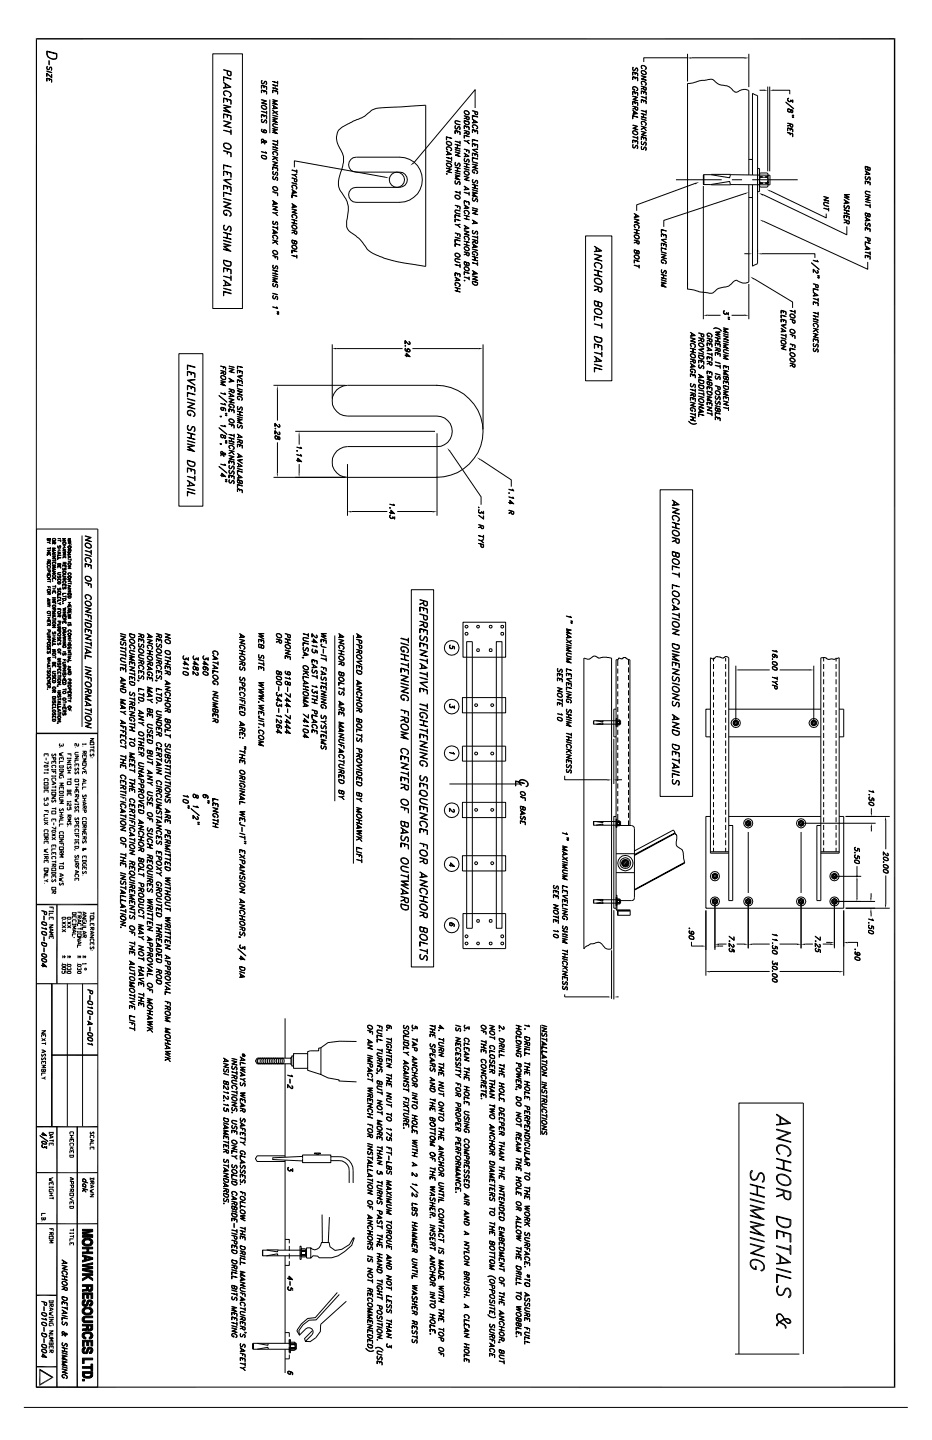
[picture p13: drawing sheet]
<svg xmlns="http://www.w3.org/2000/svg" width="279mm" height="432mm" viewBox="0 0 279 432" stroke-linecap="round" stroke-linejoin="round" font-family="sans-serif">
<g fill="none" stroke="#000" stroke-width=".3">
<path d="M14 15.3l3 .8v1a.86 .86 0 0 1-1.1 .7l-.7-.2a1.54 1.54 0 0 1-1.2-1.3zM14.1 19.9h.2a.53 .53 0 0 0-.2 .6 .53 .53 0 0 0 .6 .3l.2-.6 .5-.1 .1 .4-.1 .6v-.9h-.4l-.2 .6-.4 .2-.4-.5zM14.2 15.5l2.8 .7v.9a.78 .78 0 0 1-1.1 .6l-.7-.2a1.56 1.56 0 0 1-1-2zM14.7 18.2l.1 1.2zM63.8 16.1h8.9v76.4h-8.9zM192.3 19.8v.6l.3 .2-.4-.4a.79 .79 0 0 1 1-.6 .79 .79 0 0 1 .5 1l-.3 .3a.73 .73 0 0 0 .1-1 .73 .73 0 0 0-.9-.2zM206.1 17.3h-13.1v1.3M206.1 16.1v8.3M207.3 17.3h15.9M224.5 16.1v10M14 21.3l1.5 .5zM14 22l1.5 1.3v-1l-.1 1"/>
<path d="M14 23.4l1.5 .4v.9l-.1-.8-1.3-.4v.9zM14.1 22l-.1 .9v-1l1.5 1.4M14.8 23.7v.5v-.4M67 23l2.3 .8-2.2-.6-.1 1.2zM67 24.7l2.3 1.4-2.3 .4v-.2l2-.3zM67 29.3l2.3 .7v1.3l-.1-1.2-2.1-.6-.1 1.2zM67 31.5l2.3 .6-2 .3 2 1.4-2.3-.6v-.1l1.8 .5-1.8-1.3 1.8-.2zM67 34.1l2.3 .6v1.3l-.1-1.2-2.1-.5v1.1zM67 36.2l2.3 .6-2 .8 2 .7-2.3-.6 2-.9zM67.1 27.5a1.38 1.38 0 0 1 1.5 0 1.38 1.38 0 0 1 .6 1.3l-.4 .3 .3-.3a1.22 1.22 0 0 0-.5-1.3 1.22 1.22 0 0 0-1.5 .2v.4l.4 .7-.5-.7zM67.5 25v1.4M67.7 25.2v1.1"/>
<path d="M68.1 21.2l.1 1.2 .9 .3 .2-1.2-2.3-.6 2.2 .7-.1 1a.66 .66 0 0 1-.9-.4v-.9M68.1 29.8v.6l.1-.5M68.1 34.5l.1 .7v-.7M69.2 39.6l-2.2-.6 2.2 .7M69.2 38.9l.1 1.5zM78.3 31.8a.94 .94 0 0 1 1.1-.1 .94 .94 0 0 1 .5 .9 1.04 1.04 0 0 1-1.6-.8zM78.3 25.5l1.7 .5v.9l-.1-.9-1.5-.4-.1 .9zM78.3 27l1.7 .4v.8l-.1-.8-1.5-.3-.1 .7zM78.3 29.9l1.7 .4-1.4 .6 1.4 .4-1.7-.4 1.4-.6zM78.3 34.3l1.7 .5v.8l-.1-.8-1.5-.4-.1 .8zM78.4 24.2l.2-.1a.53 .53 0 0 0-.2 .6 .53 .53 0 0 0 .6 .3l.3-.5 .4-.1 .3 .4-.1 .5-.2 .1 .2-.3-.2-.7h-.3l-.2 .5a.54 .54 0 0 1-.8 .1 .54 .54 0 0 1 0-.8zM78.4 35.8l.2-.1a.53 .53 0 0 0-.2 .6 .53 .53 0 0 0 .6 .3l.4-.6h.3l.3 .4-.3 .6 .2-.6-.2-.4h-.3l-.5 .8a.64 .64 0 0 1-.5-1z"/>
<path d="M78.4 38.8h.2l-.2-.1a.87 .87 0 0 0 .5 1 .87 .87 0 0 0 1.1-.2l-.3-.4-.5-.2-.3 .4 .3 .4M78.4 39.3l.6 .4 .7 .1 .2-.2M78.5 31.7a.89 .89 0 0 1 1.3 .9 .89 .89 0 0 1-1.3-.9zM78.5 38.8v.6M79 39.3l.4 .5M79 39.2l.4-.2 .5 .3M79.1 25.8v.5l.1-.4M79.1 27.2v.5l.1-.5M79.1 34.6v.4l.1-.4M79.4 38.9l-.4 .4 .4 .5M79.5 39l.4 .4-.4 .4M79.9 33.8l-1.6-.5 1.6 .5"/>
<path d="M79.9 33.3l.1 1zM80.9 29.9v10M81.7 25.4l1.6 .4zM81.7 26.3l1.6 .5zM81.7 27l1.6 .4v.8l-.1-.8-1.4-.3-.1 .7zM81.7 29.9l1.6 .4-1.3 .2 1.3 1-1.6-.5 1.2 .3-1.2-.9 1.2-.1zM81.7 31.5l1.6 1-1.6 .1 1.3-.2zM81.7 33.9l1.6-.5zM81.7 33l1.6 1.4zM81.7 34.5l1.6 .5zM81.7 35.2l1.6 .4-1.3 .3 1.3 .9-1.6-.4 1.2 .2-1.2-.8 1.2-.2zM81.7 38.6l1.6 .3-1.3 .3 1.3 .9-1.6-.4 1.2 .2-1.2-.7 1.2-.3z"/>
<path d="M81.7 24.4h.1M81.7 38.6h.1M81.8 37.2l.4-.1 1.1 .3-1.3-.3-.2 .3 .2 .5 1.3 .5-1.3-.4-.3-.4zM82.1 31.7v.9M82.2 31.8v.8M82.5 25.6v.9zM82.5 27.2v.5zM83.2 24.8l-1.5-.4 1.5 .5M83.2 24.4l.1 .9zM101.5 39.1a28.2 28.2 0 0 1 7.2-3.9l.9-.6a6.6 6.6 0 0 1 5-2.3l13-.8v48.4l-3.5-.6a31.2 31.2 0 0 1-11.7-3 6.8 6.8 0 0 1-3.7-3.5l-2.1-2.1a3.8 3.8 0 0 1-2.5-5.1 7.8 7.8 0 0 0-.4-6l-.4-.4a7.2 7.2 0 0 1-1.8-4.7l.6-2.9a6.9 6.9 0 0 0-.2-7.1 5.1 5.1 0 0 1-.4-5.4zM136.4 36.3l1.6 .2-1.1-.3-.5 .3 .5 .6 1.1 .4-1.4-.4zM136.4 37.7l.2-.1a.53 .53 0 0 0-.2 .7 .53 .53 0 0 0 .6 .3l.4-.7h.3l.3 .4-.3 .6 .2-.2-.2-.7h-.3l-.4 .7h-.4z"/>
<path d="M136.4 39.1l1.6 .4v.9l-.1-.8-1.5-.4v.8zM137.1 39.4v.4l.1-.4M139.1 35.5l.8-.1zM139.1 36.1l1.6 .4v.6a.91 .91 0 0 1-1.2 .1 .91 .91 0 0 1-.4-1.1zM139.1 37.6l1.6 .5v.9l-.1-.8-1.4-.4-.1 .8zM139.1 39.1l1.6 .4-.1 .8-.7-.2v-.8l.1 .8 .4 .2 .2-.8zM139.2 33.3a.82 .82 0 0 1 1.1 .1 .82 .82 0 0 1 .1 1l-.9-.2-.4-.4zM139.2 36.2l1.4 .4v.5a.73 .73 0 0 1-.8 .3 .73 .73 0 0 1-.6-.7zM139.3 33.3a.73 .73 0 0 1 .9 .1 .73 .73 0 0 1 .1 .9h-.2a.73 .73 0 0 1-.8-1zM139.9 38v.4zM139.9 34.9v.8l.6 .3 .2-.9-1.6-.4 1.5 .5-.1 .7-.5-.2-.1-.7M139.9 39.7l-.8 .3 .8-.2"/>
<path d="M141.6 34.6l1.6 .5-1.5-.3-.1 .7zM141.6 35.7l1.6 1-1.6 .2 1.3-.3zM141.6 38.8l1.6 .5v.9l-.1-.9-1.4-.4-.1 .9zM141.7 37.6a1.04 1.04 0 0 1 1.5 .8l-.4 .3 .1-.1a.78 .78 0 0 0-.2-1 .78 .78 0 0 0-1 .1l.3 .7-.4-.4zM142 36v.9M142.1 36v.8M142.4 33.4v.8l.6 .2 .2-.8-1.6-.4 1.5 .5-.1 .6-.5-.1-.1-.7M142.4 39.2v.4v-.4M142.4 32.4v-5.5l-18.3 21.9M189.7 34.7l1.5 .5-1.5-.4v.8zM189.7 39.3a.96 .96 0 0 1 1 .1 .96 .96 0 0 1 .4 .9l-.9 .1-.5-.5zM189.7 20.2l.2-.1a.53 .53 0 0 0-.2 .7 .53 .53 0 0 0 .6 .3l.4-.7h.3l.2 .4-.2 .6 .1-.3-.1-.6h-.3l-.6 .7-.2-.1z"/>
<path d="M189.7 21.6l1.5 .4v.8l-.1-.7-1.4-.5v.9zM189.7 23l1.5 .3v1l-.1-.9-1.4-.3v.7zM189.7 26.1a.96 .96 0 0 1 1 0 .96 .96 0 0 1 .4 1l-.3 .1a.57 .57 0 0 0 .4-.6 .57 .57 0 0 0-.6-.5l-.7-.1-.2 .3 .2 .5 .3 .2 .1-.3v.4l-.6-.4zM189.7 27.4l1.5 .4v.9l-.1-.8-1.4-.4v.8zM189.7 28.8l1.5 .4-1.3 .6 1.3 .4-1.5-.3 1.3-.6zM189.7 30.4l1.5 .4v.9l-.1-.8-1.4-.4v.8zM189.7 33.1l1.5 1-1.5 .2 1.3-.3zM189.7 37.5l1.5 .4-1.3 .6 1.3 .4-1.5-.4 1.3-.6zM189.7 28.8h.1M189.8 39.3a.89 .89 0 0 1 1.2 1 .89 .89 0 0 1-1.2-1zM190 33.3v1M190.1 33.4v.8"/>
<path d="M190.4 21.8v.5v-.4M190.4 23.3v.4v-.4M190.4 27.7v.5v-.5M190.4 30.7v.4v-.4M190.4 32.1v.7l.6 .3 .2-.9-1.5-.4 1.4 .4-.1 .8-.5-.2-.1-.7M190.4 32.4l-.7 .3 .7-.2M192.2 21.4a.87 .87 0 0 1 1.1-.1 .87 .87 0 0 1 .4 .9 .94 .94 0 0 1-1 .1 .94 .94 0 0 1-.5-.9zM192.2 26.6l.7-.1zM192.2 34l1.5 .5zM192.2 35l1.5 .4zM192.2 22.7l1.5 .4-1.3 .6 1.3 .4-1.5-.4 1.3-.6zM192.2 27.2l1.5 .5v.8v-.8l-1.4-.4-.1 .9z"/>
<path d="M192.2 29.9l1.5 .4v.8v-.7l-1.4-.5-.1 .9zM192.2 35.6l1.5 .5zM192.2 37.8l1.5 .5zM192.2 39.3l1.5 .5-1.3 .6 1.3 .4-1.5-.4 1.3-.6zM192.3 21.3a.76 .76 0 0 1 1 0 .76 .76 0 0 1 .1 1l-1.1-.4zM192.3 24.5v.6l.3 .3-.4-.5a.79 .79 0 0 1 1-.5 .79 .79 0 0 1 .5 1l-.3 .2a.73 .73 0 0 0 .1-1 .73 .73 0 0 0-.9-.2zM192.3 36.5v.6l.3 .3-.4-.4a.79 .79 0 0 1 1-.6 .79 .79 0 0 1 .5 1l-.3 .2a.73 .73 0 0 0 .1-.9 .73 .73 0 0 0-.9-.2zM192.8 38.1l.9 1.2-.8-1.2M192.9 26l.1 .8 .6 .3 .1-.9-1.5-.4 1.5 .5-.1 .7-.5-.2-.1-.8M192.9 27.5v.5l.1-.4M192.9 30.1v.5l.1-.4M192.9 34.3v.9"/>
<path d="M193 34.3v.9M193.1 38.3l-.9 .5 .9-.4M193.7 29.3l-1.5-.4 1.5 .5M193.7 28.9v1zM193.7 33.5l-1.5-.4 1.5 .5M193.7 33.1v.9zM227.7 27.1h1.3M230.2 26v25.4M230.7 26v25.4M232 27.1h4.8v1.1M235.6 30.6l2.3 2zM236.1 37.7l.7-.1z"/>
<path d="M236.1 38.3l1.6 .4v.9l-.1-.8-1.4-.4-.1 .9zM236.1 39.8l1.6 .3v.9l-.1-.8zM236.1 39.8h.1M236.2 30l.4 .4 .4-.1M236.2 33.2l.1 .3M236.3 32.7l.5 .2 .3 .8 .5 .1 .1-.6-.3-.3h-.3l-.2 .5-.3 .2-.3-.2zM236.3 29.5l-.1 .2M236.3 32.6l-.1 .2M236.7 30.4h.2l.1-.5 .7 .7M236.8 37.1l.1 .8 .6 .3 .2-.9-1.6-.4 1.5 .5-.1 .7h-.4l-.2-1M236.8 38.6v.5l.1-.4M237 30l.7 .7v-.8l-.1 .7"/>
<path d="M237.1 30v.2a.54 .54 0 0 1-.9 .1 .54 .54 0 0 1 .2-.9l-.2 .5 .3 .5M237.4 34.4l.5 .3-.4-.1M237.4 34.9l.5 .3-.4-.1M237.5 33v.8M237.6 33.2l-.5-.2-.1 .4-.4 .3-.4-.3-.1-.5 .3-.3 .4 .1 .3 .9 .5 .1M237.7 34.6v.1M237.7 35.1v.1M237.9 34.6h.1M237.9 35.1h.1M67 49.4l2.3 .7-2.2-.5v1.2zM67 57.6l2.3 .7-2.2-.6v1.3zM67 45.1l2.3 .7v1.2l-.1-1.1-2.2-.6z"/>
<path d="M67 51.3l2.3 .6v1.3l-.1-1.2-2.1-.6v1.2zM67 54l2.3-.3-2 .4 2 1.4zM67 55.5l2.3 .6v1.4l-.1-1.3-2.1-.5-.1 1.2zM67 59.5l2.3 .7zM67.1 43.1a1.4 1.4 0 0 1 1.5 0 1.4 1.4 0 0 1 .6 1.4 1.39 1.39 0 0 1-1.5 0 1.39 1.39 0 0 1-.6-1.4zM67.3 43.1a1.24 1.24 0 0 1 1.3 .1 1.24 1.24 0 0 1 .5 1.3 1.21 1.21 0 0 1-1.4 0 1.21 1.21 0 0 1-.4-1.4zM68.1 45.5v.7l.1-.6M68.1 51.7l.1 .7v-.7M68.1 55.9v.7l.1-.7M78.3 45.4l1.5 .5-.2-.4 .4 .4zM78.4 46.6a.97 .97 0 0 1 1.1 .1 .97 .97 0 0 1 .4 .9 .97 .97 0 0 1-1.1 0 .97 .97 0 0 1-.4-1zM78.4 46.7h.9l.6 .4"/>
<path d="M78.4 47.2l.9 .4h.6M78.5 46.7v.6M79.8 42.4v.3M79.8 47v.6M79.9 42.5a1.34 1.34 0 0 0-1.6 .5l.1-.3 1-.5h.3l.3 .4-.1 .1-.5-.1a.99 .99 0 0 0-.9-.8v.6l.9 .8-.1-.2M79.9 42.6h-.4l-.6-.9h-.4l-.1 .7 1 .7M81.7 43.1l1.6 .5zM81.7 44l1.6 .5zM81.7 56.2a.79 .79 0 0 1 1.1-.1 .79 .79 0 0 1 .2 1 .95 .95 0 0 1-1.3-.9zM81.7 44.7l1.6 .5zM81.7 45.7a.79 .79 0 0 1 1.1-.1 .79 .79 0 0 1 .2 1h-.1a.65 .65 0 0 0-.1-1 .65 .65 0 0 0-1 .4l.3 .5zM81.7 46.9l1.6 .5z"/>
<path d="M81.7 48.4l1.6 .4-1.3 .6 1.3 .4-1.6-.4 1.3-.6zM81.7 50l1.6 .4v.9l-.1-.9-1.4-.3-.1 .8zM81.7 57.5l1.6 .4v.8l-.1-.8zM81.8 51.4h.2a.53 .53 0 0 0-.2 .6 .53 .53 0 0 0 .6 .3l.4-.7 .4 .3 .1 .5-.3 .3 .2-.3-.2-.7h-.2l-.3 .6-.3 .2-.4-.3zM81.8 53l.2-.2-.2 .7 .4 .3 .7-.7 .4 .5-.1 .5-.2 .1 .2-.6-.3-.5-.7 .8-.4-.3zM81.9 56.1a.72 .72 0 0 1 1 0 .72 .72 0 0 1 0 1l-1-.4zM82.3 47.1l1 1.2-.9-1.2M82.5 43.3v.9zM82.5 50.3v.4zM82.5 57.7v.4zM82.6 47.4l-.9 .5 .9-.4M83.2 42.5l-1.5-.4 1.5 .5"/>
<path d="M83.2 42l.1 1.1zM87.5 58.4l1.5 .5-1.4-.4v.8zM87.5 53.3l1.5 .4-.1 .8-.6-.2v-.7v.7l.5 .2 .1-.8zM87.5 54.7l1.5 .6zM87.5 55.8a.79 .79 0 0 1 1.1-.2 .79 .79 0 0 1 .2 1.1h-.1a.65 .65 0 0 0-.2-1 .65 .65 0 0 0-.9 .4l.2 .4zM87.5 56.8l1.5 1-1.5 .2 1.3-.3zM87.8 57v.9M87.9 57.1v.8M88.3 50.2v-2l27.2 4.9M88.3 52.5l.7 .7-.7-.7-.8-.1 .8 .1 .7-.4-.7 .4M88.9 51.4l-1.4-.5 1.4 .5M88.9 50.9l.1 1z"/>
<path d="M119.8 47.1a6.8 6.8 0 0 1 6.8 6.8 6.8 6.8 0 0 1-6.8 6.8M119.9 47.1h-13.1a2.24 2.24 0 0 0-2.3 2.3 2.24 2.24 0 0 0 2.3 2.2h13a2.29 2.29 0 0 1 2.3 2.3 2.29 2.29 0 0 1-2.3 2.3h-13a2.24 2.24 0 0 0-2.3 2.2 2.24 2.24 0 0 0 2.3 2.3h13.1M133.8 41l1.6 .5-1.5-.4-.1 .9zM133.8 52l.3 .1-.1 .2zM133.8 44.2a.94 .94 0 0 1 1.1 0 .94 .94 0 0 1 .4 .9l-.3 .2 .2-.2a.83 .83 0 0 0-.3-.9 .83 .83 0 0 0-1 0l.3 .8-.3-.2zM133.8 45.3l1.6 1-1.6 .2 1.4-.3zM133.8 48.1l1.6 .6zM133.8 50.4l1.6 .4-1.3 .6 1.3 .4-1.6-.4 1.4-.5zM133.8 47.2h.1M133.8 50.4h.1M133.9 49a.97 .97 0 0 1 1 0 .97 .97 0 0 1 .4 1 .98 .98 0 0 1-1-.1 .98 .98 0 0 1-.4-.9zM134 52.1h.1"/>
<path d="M134 42.6a.85 .85 0 0 1 .9 0 .85 .85 0 0 1 .3 .9 .89 .89 0 0 1-1.2-.9zM134 49.1a.83 .83 0 0 1 .9 0 .83 .83 0 0 1 .3 .8 .83 .83 0 0 1-.9 0 .83 .83 0 0 1-.3-.8zM134.1 42.4a.97 .97 0 0 1 1.2 1.1 1.04 1.04 0 0 1-1.5-.9zM134.2 45.5v.9M134.3 45.6v.8M135.3 47.6l-1.5-.4 1.5 .4M135.3 47.1l.1 1zM136.4 43.2l1.6 .5zM136.4 44.2l1.6 .5zM136.4 50.1l1.6 .5zM136.4 51.1l1.6 .4zM136.4 44.8l1.6 .5z"/>
<path d="M136.4 45.5l1.6 .4-1.4 .6 1.4 .5-1.6-.5 1.3-.6zM136.4 48.7h.2a.53 .53 0 0 0-.2 .6 .53 .53 0 0 0 .6 .3l.4-.7h.3l.3 .4-.3 .7 .2-.3-.2-.7h-.3l-.4 .7h-.4zM136.4 51.7l1.6 .5zM136.4 52.4l1.6 .4-1.4 .3 1.4 .9-1.6-.4 1.1 .2-1.1-.8 1.1-.2zM136.4 54.2h.2l-.1 .8 .4 .2 .5-.8h.3l.3 .4-.1 .5-.2 .1 .2-.6-.4-.4-.5 .8h-.4zM136.4 57.5h.1M136.5 58.6a.85 .85 0 0 1 1 .1 .85 .85 0 0 1 .3 .9 1.07 1.07 0 0 1-1.3-.4zM136.6 58.5l.9 .1 .5 .6a.78 .78 0 0 1-.8 .6 .78 .78 0 0 1-.8-.6zM137.1 43.6v.8M137.1 50.4v.9M137.2 43.6v.8M137.2 50.4v.9"/>
<path d="M137.9 42.7l-1.5-.4 1.5 .5M137.9 42.3l.1 .9zM137.9 57.8l-1.5-.3 1.5 .4M137.9 57.4l.1 .9zM139.1 40.5l1.6 .5-1.5-.4v.9zM139.1 48.9l1.6 .5zM139.1 49.8l1.6 .5zM139.1 51.5a.79 .79 0 0 1 1.2-.1 .79 .79 0 0 1 0 1.1l-.8-.2zM139.1 42.1l.8 .3 .8-.4-.8 .4zM139.1 44.7l1.6 .4v.8l-.1-.7zM139.1 45.9l1.6 1-1.6 .1 1.3-.2zM139.1 50.5l1.6 .5z"/>
<path d="M139.1 52.8l1.6 .4-1.3 .6 1.3 .4-1.6-.4 1.3-.6zM139.1 55.8l1.6 1-1.6 .1 1.3-.2zM139.2 47.6l.2-.1a.53 .53 0 0 0-.2 .6 .53 .53 0 0 0 .6 .3l.2-.5 .4-.2 .3 .4-.3 .6a.46 .46 0 0 0 .2-.5 .46 .46 0 0 0-.5-.3l-.2 .5-.5 .1-.3-.4zM139.3 51.4a.72 .72 0 0 1 1 .1 .72 .72 0 0 1 0 1l-.8-.3-.3-.4zM139.5 46.1v.9M139.5 56v.9M139.6 46.2v.8M139.6 56.1v.8M139.9 42.4l.8 .7zM139.9 44.9v.5v-.4M139.9 49.2v.9v-.9M140.6 58l-1.5-.4 1.5 .5"/>
<path d="M140.6 57.6l.1 1zM141.6 41.8l1.6 .5-1.5-.4-.1 .7zM141.6 47.2l1.6 .5-1.5-.3-.1 .7zM141.6 55.3l1.6 .5zM141.6 56.2l1.6 .5zM141.6 43l1.6 .4v.9l-.1-.8-1.4-.4-.1 .8zM141.6 44.8l1.6-.1-1.4 .2 1.4 1zM141.6 45.9l1.6 .4v.8l-.1-.7-1.4-.5v.9zM141.6 48.5l1.6 .5zM141.6 49.2l1.6 .4-1.4 .6 1.4 .4-1.6-.4 1.3-.6zM141.6 56.9l1.6 .5zM141.6 57.5l1.6 .5-1.4 .1 1.4 1.1-1.6-.5 1.2 .2-1.2-.8 1.2-.2z"/>
<path d="M141.7 53.9l.1-.1a.53 .53 0 0 0-.1 .6 .53 .53 0 0 0 .6 .3l.4-.6 .4 .1v.8l-.2 .1 .2-.4-.2-.5h-.2l-.6 .7a.64 .64 0 0 1-.4-1zM141.7 59.4l.1-.2-.1 .4 .1 .7h.4l.4-.7a.54 .54 0 0 1 .6 .3 .54 .54 0 0 1-.3 .7l.2-.3-.2-.6-.1-.1-.7 .7-.4-.2zM141.8 50.9l1 .1 .4 .5-.1 .5-.3 .1 .2-.1a.83 .83 0 0 0-.3-1 .83 .83 0 0 0-1 .1l.1 .5 .4 .3v-.4l.1 .5-.7-.6zM142.4 43.3v.4v-.4M142.4 46.1v.5v-.5M142.4 55.5v.9M142.4 55.6v.8M189.7 42l1.5 .3v.9l-.1-.8-1.4-.4v.8zM189.7 43.4l.2-.1a.53 .53 0 0 0-.2 .6 .53 .53 0 0 0 .6 .3l.4-.6 .4 .1v.8l-.1 .1 .1-.4-.1-.5h-.3l-.6 .7-.4-.2zM190.4 42.2v.4v-.4M191.1 41.4l-1.4-.5 1.4 .6M191.1 40.9l.1 1z"/>
<path d="M192.2 40.9l1.5 .5v.8v-.7l-1.4-.5-.1 .9zM192.3 43.9v.8l.3 .1 .6-.7h.3l.2 .4-.2 .6a.46 .46 0 0 0 .2-.6 .46 .46 0 0 0-.5-.3l-.4 .6h-.4zM192.4 42.3l-.1 .9 .5 .1 .6-.7 .3 .5v.5l-.2 .1 .2-.6-.3-.5-.6 .8-.4-.1-.2-.4zM192.9 41.2v.5l.1-.4M202.6 53.9h13.8M208.4 55l-17.5 6.4v1.8M210.9 52.5l.1-.1v2.9l-.1-.1zM210.9 55.8v39.9M211 55.3h2.1M211 52.4h2.1M213.1 55.3l5.6-.9 .3 .9M213.1 55.3h5.9"/>
<path d="M213.1 52.4h5.9M213.1 52.4l5.6 .9 .3-.9M219 52.4l11.8 .1v2.9l-11.8-.1M219.4 53.9h3.1M223.3 58l-24.3 8.1v1.9M224.5 52.5v-25.4a3.1 3.1 0 0 0-3.4 .5 2.22 2.22 0 0 1-2-1.2l-1.3-.7a5 5 0 0 1-4.2-1.9l-3.3 .3-2.5 .8-1.7 .1v61.8M224.5 55.4v29.2a4.4 4.4 0 0 1-3.8-.6l-.6 .3-.9 .8a2.98 2.98 0 0 1-2.5 1.1 4.3 4.3 0 0 0-2.9 1.6 16.2 16.2 0 0 1-6.5-1l-1.2-.1M224.5 47.8h1.1M224.5 59.2h1.1M225.5 53.9h13.6M225.6 52.5v-24.5l1.5 .7v50.3l-1.5 .8v-24.4M227.1 50.5h.6v7h-.6"/>
<path d="M227.7 54.8h2.5M227.7 55h.9M227.7 53.1h2.5M227.7 53h.9M227.8 52l.2-.1h2l.2 .1v.8l-.2 .3 .2 .7v1.1v-.4l-.1 .3a.95 .95 0 0 1-.1 1.3h-2a.86 .86 0 0 1 0-1.3l-.2-.3-.1 .4v-1.1l.3-.7-.3-.3zM228.8 58.4l25.1 12v-2.5M229.4 55h.8M229.4 53h.8M230.2 52.5v3M231 57.3l16.7 8v-1.2M236.8 40v.4l.1-.4M246.9 58.9l1.5 .4-1.3 .6 1.3 .4-1.5-.4 1.3-.6z"/>
<path d="M253 58.4l1.6-.1-1.3 .1 1.3 .8h-1.3l1.3 .7-1.6-.8h1.4zM253 59.8l1.6 1-1.6 .2 1.4-.2zM259.4 51.2l1.5 1-1.5 .2 1.3-.3zM259.4 54.2l1.5 .5v.8l-.1-.8-1.3-.4-.1 .9zM259.4 58.8l1.5 .4-1.3 .5 1.3 .5-1.5-.4 1.3-.6zM259.4 58.8h.1M259.5 52.9l.1-.1a.53 .53 0 0 0-.1 .6 .53 .53 0 0 0 .5 .3l.4-.6h.3l.2 .4-.2 .6v-1h-.3l-.3 .6-.3 .2-.3-.3zM259.5 57.4l1.4 .1-1.3-.1-.1 .2 .1 .5 1.3 .5-1.3-.4-.2-.4zM259.7 51.4v.9M259.8 51.5v.8M260.1 50.7l.1 .3 .6 .1 .1-.8-1.5-.5 .1 .9 .2 .2h.3l.2-.2M260.1 50.2l-.1 .7-.5-.2v-.7l1.3 .3-.2 .8-.4-.2v-.7"/>
<path d="M260.1 54.5v.5l.1-.4M67 69.6l2.3 .7zM67 71.1l2.3 .7zM67 60.4l2.3 .7-2 .8 2 .6v.1l-2.3-.7 2-.8-2-.5zM67 72l2.3 .8-2.3-.6zM67 73l2.3 .6-2 .4 2 1.4-2.3-.6v-.2l1.8 .6-1.8-1.3 1.8-.3zM67 77.9l2.3 .6v.8a1.23 1.23 0 0 1-1.4 .6 1.23 1.23 0 0 1-.9-1.2zM67.1 63.2a1.36 1.36 0 0 1 1.5 0 1.36 1.36 0 0 1 .6 1.5h-.4a.81 .81 0 0 0 .4-.9 .81 .81 0 0 0-.8-.6h-1.1a.77 .77 0 0 0-.2 .8 .77 .77 0 0 0 .7 .5v-.4l.2 .6a1.02 1.02 0 0 1-.9-1.5zM67.1 67.6l.2-.2-.2 1 .2 .5 .4 .1 1.1-1.2a.97 .97 0 0 1 .2 1.6l.2-.5-.2-.9h-.5l-.4 .8-.4 .3a.9 .9 0 0 1-.6-1.5zM67.1 78.1l2.1 .5v.7l-.2 .4a1.45 1.45 0 0 1-1.9-1.6zM68.1 70.1v1.2M68.2 70.1v1.2"/>
<path d="M81.7 60.2l1.6 .9-1.6 .2 1.3-.2zM81.7 61.8l1.6 .3-1.3 .6 1.3 .4-1.6-.3 1.3-.6zM81.7 68.8l1.6 1-1.6 .2 1.3-.3zM81.7 70.7a.87 .87 0 0 1 1.1-.1 .87 .87 0 0 1 .4 1l-.3 .2a.72 .72 0 0 0 0-1.1 .72 .72 0 0 0-1.1 .1l.3 .7zM81.7 71.9l1.6 .5zM81.7 76.6l1.6 .4v.9l-.1-.8zM81.7 60.2h.1M81.7 61.8h.1M81.7 68h.1M81.8 75.2a.82 .82 0 0 1 1.1 .1 .82 .82 0 0 1 .1 1 .94 .94 0 0 1-1.2-1.1zM81.8 66.3h.2a.53 .53 0 0 0-.2 .6 .53 .53 0 0 0 .6 .3l.4-.7 .4 .2v.7l-.2 .1 .2-.3-.2-.6h-.2l-.3 .6-.3 .2-.4-.3zM81.8 79.6l.2-.1a.53 .53 0 0 0-.2 .6 .53 .53 0 0 0 .6 .3l.2-.5 .4-.2 .3 .4-.3 .6a.46 .46 0 0 0 .2-.5 .46 .46 0 0 0-.5-.3l-.2 .5-.5 .1-.3-.4z"/>
<path d="M81.9 75.2a.73 .73 0 0 1 .9 .1 .73 .73 0 0 1 .1 1h-.2a.73 .73 0 0 1-.8-1.1zM82.1 60.3v1M82.1 69.1v.8M82.2 60.5v.7M82.2 69.1v.8M82.3 72.2l1 1.2-.9-1.2M82.5 63.9l.8 .8-.8-.7-.8-.3 .8 .2 .8-.3-.8 .4M82.5 76.8v.6v-.5M82.6 72.4l-.9 .6 .9-.5M83.2 68.4l-1.5-.4 1.5 .5M83.2 68l.1 1zM87.5 65.8l1.5 .5z"/>
<path d="M87.5 66.7l1.5 .5zM87.5 67.7a.87 .87 0 0 1 1-.1 .87 .87 0 0 1 .4 .9 .94 .94 0 0 1-.9 .1 .94 .94 0 0 1-.5-.9zM87.5 75l1.5 .5-1.4-.3-.1 .7zM87.5 61l1.5 1-1.5 .2 1.3-.3zM87.5 62.6l1.5 .4-1.3 .6 1.3 .5-1.5-.5 1.3-.6zM87.5 64.6a.79 .79 0 0 1 1.2-.2 .79 .79 0 0 1 0 1.2 .75 .75 0 0 0-.1-1.1 .75 .75 0 0 0-1 .1l.2 .7zM87.5 69l1.5 .4-.1 .8-.6-.2v-.8v.8l.5 .2 .1-.8zM87.5 76.6h.1M87.6 73.6a.82 .82 0 0 1 1 .1 .82 .82 0 0 1 .2 1 .94 .94 0 0 1-1.2-1.1zM87.7 67.6a.73 .73 0 0 1 .9 .1 .73 .73 0 0 1 .1 .9l-1-.4zM87.7 73.7a.69 .69 0 0 1 .9 0 .69 .69 0 0 1 .1 .9l-.9-.1-.2-.4zM87.8 61.3v.8"/>
<path d="M87.9 61.4v.7M88.3 66v.9zM88.3 69.6l-.8 .3 .8-.3M88.3 72.7l.2 .5h.3l.2-.8-1.5-.5 .1 .9 .4 .2 .3-.2M88.3 72.2l-.1 .8-.5-.2-.1-.8 1.3 .4-.1 .7-.5-.1v-.7M88.9 76.9l-1.4-.3 1.4 .4M88.9 76.5l.1 .9zM136.4 64.4l1.6 .5-1.6-.4v.8zM136.4 65.7l1.6 .5-1.6-.4v.7zM136.4 71.8l1.6 .5-1.6-.4v.8zM136.4 73l1.6 .5-1.6-.4v.8zM136.4 76a.97 .97 0 0 1 1.1 0 .97 .97 0 0 1 .4 1 1.02 1.02 0 0 1-1.5-1z"/>
<path d="M136.4 79.3l1.5 .4zM136.4 61.5l1.6 .4v.9l-.1-.9zM136.4 63l1.6 .2-1.5-.2-.1 .3 .5 .6 1.1 .3-1.4-.4zM136.4 69.8l1.6 .4v.9l-.1-.9zM136.4 71.1l1.6 .5zM136.4 77.6l1.6 .2-1.4-.2-.2 .3 .2 .5 1.4 .4-1.4-.4zM136.5 76.1a1 1 0 0 1 1.4 .5l-.4 .5-.5-.1-.5-.3zM137.1 70.1l.1 .5v-.5M137.2 61.8v.4l-.1-.4M137.2 67.4l.8 .9-.8-.8-.8-.2 .8 .1 .8-.2-.8 .3M137.9 79.2l.1 1zM139.1 64.5l1.6 .5z"/>
<path d="M139.1 65.5l1.6 .4zM139.1 72.3l1.6 .4zM139.1 73.2l1.6 .5zM139.1 74.2a.79 .79 0 0 1 1.1-.1 .79 .79 0 0 1 .2 1.1 .95 .95 0 0 1-1.3-1zM139.1 60.2l1.6 .4v.8l-.1-.8-1.4-.3-.1 .7zM139.1 61.4l1.6 1-1.6 .1 1.3-.2zM139.1 67.5l1.6 1-1.6 .2 1.3-.2zM139.1 69.1l1.6 .5-1.3 .6 1.3 .4-1.6-.4 1.3-.6zM139.1 75.5l1.6 .3-.1 .9-.7-.2v-.8l.1 .8 .4 .2 .2-.8zM139.1 78.5l1.6 .4-.2 .8-.5-.1-.1-.4-.1 .3a.47 .47 0 0 1-.7-.5zM139.2 63.2a.82 .82 0 0 1 1.1 .1 .82 .82 0 0 1 .1 1h-.1a.72 .72 0 0 0 0-1.1 .72 .72 0 0 0-1.1 .2l.3 .7-.4-.5zM139.2 70.9a.9 .9 0 0 1 1.1 0 .9 .9 0 0 1 .3 1l-.3 .1a.65 .65 0 0 0-.1-1 .65 .65 0 0 0-1 .4l.3 .5-.4-.6z"/>
<path d="M139.2 78.5l1.4 .4-.1 .7-.5-.1-.1-.8-.1 .8-.4-.1zM139.3 74.1a.72 .72 0 0 1 1 .1 .72 .72 0 0 1 0 1l-.8-.3-.3-.4zM139.5 61.6v.9M139.5 67.8v.8M139.6 61.7v.8M139.6 67.9v.6M139.9 60.4v.4zM139.9 64.8v.9zM139.9 72.5v.9zM139.9 76.1l-.8 .3 .8-.2M141.6 76.8l1.6 .6zM141.6 77.8l1.6 .5z"/>
<path d="M141.6 62.3l1.6 .5zM141.6 63l1.6 .3-1.4 .7 1.4 .4-1.6-.4 1.3-.6zM141.6 65.9l1.6 1-1.6 .2 1.3-.2zM141.6 73l1.6 1.1-1.6 .1 1.3-.2zM141.6 74.6l1.6 .6zM141.6 75.7a.94 .94 0 0 1 1-.1 .94 .94 0 0 1 .5 .9l-.3 .2a.57 .57 0 0 0 .3-.6 .57 .57 0 0 0-.5-.5l-.8-.1-.1 .2 .1 .6 .4 .1 .1-.2v.3l-.6-.3zM141.6 63h.1M141.6 78.8h.1M141.7 69.1h.1a.53 .53 0 0 0-.1 .6 .53 .53 0 0 0 .6 .3l.4-.7 .4 .2v.7l-.2 .1 .2-.3-.2-.6h-.2l-.6 .8a.64 .64 0 0 1-.4-1.1zM142 66.2v.8M142 73.3v.9M142.1 66.3v.7"/>
<path d="M142.1 73.4v.7M142.4 72v.8l.6 .2 .2-.8-1.6-.4 1.5 .4-.1 .8-.5-.2-.1-.8M142.4 72.4l-.8 .3 .8-.3M142.4 77.1v.9M142.4 77.2v.8M143.1 71.2l-1.5-.4 1.5 .5M143.1 70.7l.1 1.1zM143.1 79.1l-1.5-.3 1.5 .4M143.1 78.7l.1 .9zM175.5 70.7h7.9v43.5h-7.9zM178.2 73.8l2.3 1.4-2.3 .3 1.9-.3zM178.2 76.2l2.3 .6-2 .9 2 .6-2.3-.6 1.9-.9z"/>
<path d="M178.3 79a1.39 1.39 0 0 1 1.5 0 1.39 1.39 0 0 1 .6 1.4l-.5 .2 .4-.3a1.22 1.22 0 0 0-.6-1.3 1.22 1.22 0 0 0-1.4 .1v.5l.4 .6-.5-.6zM178.7 74.1v1.3M178.8 74.2v1.1M190.1 68.7l1.5 .4zM190.1 69.6l1.5 .6zM190.1 70.7a.83 .83 0 0 1 1.1-.2 .83 .83 0 0 1 .3 1.1 1.06 1.06 0 0 1-1.4-.9zM190.1 77.9l1.5 .6-1.4-.5-.1 .9zM190.1 64l1.5 1-1.5 .2 1.4-.3zM190.1 65.6l1.5 .4-1.2 .6 1.2 .4-1.5-.4 1.4-.6zM190.1 67.5a.83 .83 0 0 1 1.1-.1 .83 .83 0 0 1 .3 1.1h-.2l.2-.1v-.6l-.2-.3-.6-.1-.5 .1 .3 .8zM190.2 76.6a.87 .87 0 0 1 1.1 0 .87 .87 0 0 1 .2 1.1 .97 .97 0 0 1-1.3-1.1zM190.3 70.6l.4-.1a.79 .79 0 0 1 .8 1 .89 .89 0 0 1-1.2-.9z"/>
<path d="M190.3 76.6a1.07 1.07 0 0 1 1.2 .3v.6a.85 .85 0 0 1-.9 0 .85 .85 0 0 1-.3-.9zM190.5 64.2v.9M190.9 72.2v.5a.47 .47 0 0 0 .6 .4l.1-.7-1.5-.5 1.4 .5v.7l-.5-.1v-.8M190.9 72.5l-.8 .4 .8-.3M190.9 75.7l.2 .4 .4 .1 .1-.9-1.5-.4 .2 .9 .3 .2 .4-.3M190.9 75.2l-.1 .7-.5-.2-.1-.7 1.3 .3v.8h-.4l-.1-.9M190.9 69v.8M191 69v.9M191.5 79.9l-1.4-.4 1.4 .5M191.5 79.5l.1 .9zM198.2 68.8l1.6 .5-1.5-.4v.8zM198.2 74.3l1.6 .4-1.5-.3-.1 .8z"/>
<path d="M198.2 70.1l1.6 .4v.8l-.1-.8-1.4-.3-.1 .7zM198.2 71.9l1.6-.2-1.4 .2 1.4 1zM198.2 72.9l1.6 .4v.8l-.1-.7-1.4-.4-.1 .8zM198.2 75.5l1.6 .5zM198.2 76.2l1.6 .4-1.4 .6 1.4 .4-1.6-.4 1.3-.6zM198.4 77.9l-.1 .7 .5 .3v-.3v.4l-.6-.5a.74 .74 0 0 1 .7-.6 .74 .74 0 0 1 .8 .5l.1 .5-.5 .2a.57 .57 0 0 0 .4-.6 .57 .57 0 0 0-.5-.5zM198.9 73.1v.5l.1-.4M199 70.3v.4l-.1-.4M223.1 76.1h1.3M228.4 76.1h15.9v1.3M228.9 66.3l31.2 14.4v-2.2M243.3 78.8l2.3 2z"/>
<path d="M243.8 78l1.3 .5-.1-.5 .3 .5zM247.1 60.7v.7l1.3 .5-1.1-.2-.4-.6 .1-.3 .3-.2 1.1 .3zM248.4 62.8l-1.5-.4 1.5 .5M248.4 62.4v.9zM253 62.9l1.6 .5zM253 63.8l1.6 .5zM253 64.5l1.6 .4v.9l-.1-.8-1.4-.4v.8zM253.1 61.5l.2-.1a.53 .53 0 0 0-.2 .7 .53 .53 0 0 0 .6 .3l.4-.7 .4 .2v.7l-.1 .1 .1-.3-.1-.6h-.3l-.6 .7a.64 .64 0 0 1-.4-1zM253.4 60.1v.8M253.5 60.2v.7M253.8 64.7l.1 .5v-.4M253.8 66.2l.1 .8 .6 .1 .1-.8-1.6-.5 1.5 .5v.7l-.6-.1v-.7"/>
<path d="M253.8 66.5l-.8 .4 .8-.3M253.8 63.1v1M253.9 63.2v.9M259.4 72.5l1.5 .5-1.4-.4-.1 .9zM259.4 60.4l1.5 .4zM259.4 65.2l1.5 .9-1.5 .2 1.3-.2zM259.4 68.2l1.5 .4v.9l-.1-.9-1.3-.3-.1 .8zM259.4 73.6l1.5 1-1.5 .2 1.3-.2zM259.4 76.5l1.5 .4v.9l-.1-.9-1.3-.3-.1 .8zM259.4 65.2h.1M259.5 66.9l.1-.2-.1 .7 .3 .3 .3-.2 .2-.5a.56 .56 0 0 1 .6 .4 .56 .56 0 0 1-.2 .6v-.9h-.3l-.2 .4-.4 .3-.3-.3zM259.7 65.3v1"/>
<path d="M259.7 73.9v.8M259.8 65.4v.8M259.8 74v.7M260.1 64.6l.1 .3 .5 .2 .2-.9-1.5-.4 .1 .9 .4 .2 .3-.3M260.1 64.1l-.1 .7-.5-.1v-.8l1.3 .3-.1 .8-.5-.2v-.7M260.1 68.5v.4l.1-.4M260.1 71.3l.1 .9 .5 .2 .2-.9-1.5-.4 1.4 .5-.1 .7-.5-.2v-.7M260.1 76.8v.4l.1-.4M260.8 61.7l-1.4-.3 1.4 .4M260.8 61.3l.1 1zM260.8 75.9l-1.4-.3 1.4 .4M260.8 75.5l.1 1z"/>
<path d="M67 87.3l2.3 .6v.2l-2.2-.6-.1 1.2zM67 80.2l2.3 .6v1.4l-.1-1.3-2.1-.5-.1 1.2zM67 84l2.3 1.5-2.3 .2 2-.3zM67 86.4l2.3 .7zM67.5 84.3v1.4M67.7 84.5v1.1M68.1 80.7v.6l.1-.6M69.2 83.4l-2.2-.6 2.2 .6M69.2 82.7l.1 1.4zM81.7 80.9l1.6 .5zM81.7 81.8l1.6 .5zM81.7 82.5l1.6 .5z"/>
<path d="M81.7 83.2l1.6 .4-1.3 .2 1.3 .9-1.6-.3 1.2 .2-1.2-.8 1.2-.3zM81.7 87.9l1.6 .5zM81.7 92l1.4 .3-.1-.3 .3 .5zM82 84.9l-.2 .7 .4 .3 .3-.2 .2-.5 .2-.1 .3 .3v.8h-.2l.2-.5-.3-.5-.4 .6a.53 .53 0 0 1-.8-.2 .53 .53 0 0 1 .3-.7zM82 88.5l-.2 .4 .2 .6 .5-.1 .2-.5 .2-.1 .3 .2v.8l-.2 .1 .2-.6-.3-.4-.4 .6a.53 .53 0 0 1-.8-.2 .53 .53 0 0 1 .3-.8zM82.5 81.2v.9zM83 93.4l.3 .3h.3l-.2-.3v.3l-.3-.2M83 93.9l.3 .3h.3l-.2-.3v.3l-.3-.2M83.3 93.6v.1M83.3 94.1v.1M83.5 93.5h.1M83.5 94.1h.1"/>
<path d="M136.4 86.2l1.6 .5zM136.4 87.1l1.6 .5zM136.4 81.8l1.6 .4v.8l-.1-.7-1.5-.5v.9zM136.4 83l1.6 1-1.6 .2 1.3-.2zM136.4 84.9a.96 .96 0 0 1 1 0 .96 .96 0 0 1 .5 .9l-.4 .2 .2-.2a.78 .78 0 0 0-.3-.9 .78 .78 0 0 0-1 .1l.4 .7-.4-.2zM136.8 83.3v.8M136.9 83.4v.6M137.1 82v.5l.1-.4M137.1 86.4v.9M137.2 86.4v.9M139.1 80.2a.82 .82 0 0 1 1.1 0 .82 .82 0 0 1 .2 1l-.9-.2zM139.1 81.5l1.6 .5-1.5-.4v.8z"/>
<path d="M139.1 84l.3 .2zM139.3 84.1h.1M139.3 80.1a.73 .73 0 0 1 .9 .1 .73 .73 0 0 1 .1 1h-.2a.73 .73 0 0 1-.8-1.1zM140.6 83.4l-1.5-.4 1.5 .5M140.6 83l.1 1zM141.6 81.1l1.6 1-1.6 .2 1.3-.3zM141.6 82.7l1.6 .4-1.4 .6 1.4 .4-1.6-.4 1.3-.6zM141.6 84.3l1.6 .4v.5a.95 .95 0 0 1-1.2 .2 .95 .95 0 0 1-.4-1.1zM141.7 84.4l1.4 .3v.5a.87 .87 0 0 1-1 .1 .87 .87 0 0 1-.4-.9zM142 81.3v.9M142.1 81.4v.8M178.2 80.9l2.3 .7z"/>
<path d="M178.2 82.3l2.3 .7-2.3-.6zM178.2 94.8l2.3 .7-2.2-.6-.1 1.2zM178.3 83.6a1.36 1.36 0 0 1 1.5 0 1.36 1.36 0 0 1 .6 1.5 1.36 1.36 0 0 1-1.6 0 1.36 1.36 0 0 1-.5-1.5zM178.3 92.7a1.39 1.39 0 0 1 1.5 0 1.39 1.39 0 0 1 .6 1.4 1.39 1.39 0 0 1-1.6 0 1.39 1.39 0 0 1-.5-1.4zM178.4 83.7a1.46 1.46 0 0 1 1.9 .4v1a1.24 1.24 0 0 1-1.4-.1 1.24 1.24 0 0 1-.5-1.3zM178.4 92.8a1.24 1.24 0 0 1 1.4 0 1.24 1.24 0 0 1 .5 1.3 1.21 1.21 0 0 1-1.4 0 1.21 1.21 0 0 1-.5-1.3zM179.3 86.1v.7a.62 .62 0 0 0 .4 .7 .62 .62 0 0 0 .8-.3v-.9l-2.3-.6v.1l2.2 .6-.1 1a.64 .64 0 0 1-.9-.5v-.8M179.3 86.7l-1.1 .4 1.1-.3M179.3 91.3a.62 .62 0 0 0 .4 .7 .62 .62 0 0 0 .8-.3v-.9l-2.3-.7 .1 1.3 .6 .4 .4-.1 .1-.4M179.3 90.6l-.1 1.1a.74 .74 0 0 1-.9-.6v-.8l2.1 .6-.1 1-.9-.2v-1.1M179.3 81.2v1.4M179.4 81.3v1.3"/>
<path d="M180.4 97.7l-2.2-.6 2.2 .7M180.4 97l.1 1.4zM198.2 82.3l1.6 .5zM198.2 83.3l1.6 .4zM198.2 83.9l1.6 .5zM198.2 84.6l1.6 .4-1.4 .2 1.4 1-1.6-.5 1.1 .3-1.1-.9 1.1-.1zM198.3 80.9v.8l.4 .1 .6-.7h.2l.3 .4-.1 .5-.2 .2 .2-.4-.2-.6h-.2l-.5 .6h-.4zM198.9 82.6v.8M199 82.6v.8M207 99.6l1.5 1-1.5 .2 1.3-.2zM207.4 99.9v.9M212.1 94.5h3.9"/>
<path d="M213.9 98.6a1.69 1.69 0 0 1 2.4 .7l-.7-.6a1.35 1.35 0 0 0-1.7-.1zM214.4 99.6l1.5-.1-1.2 .1 1.2 .8h-1.2l1.2 .7-1.5-.8h1.4zM216.9 98.3l1.5 .4-1.3 .2 1.3 1-1.5-.4 1.1 .2-1.1-.8 1.1-.2zM216.9 93.8l.5 .4 .4-.2M217.1 93.3l-.2 .1M217.8 93.8l.6 .7v-.8v.7l-.6-.7-.1 .4-.2 .1M217.9 93.8a.55 .55 0 0 1-.7 .5 .55 .55 0 0 1-.3-.9l.3-.2-.3 .5 .4 .5M218.2 95l.2 .3h.3l-.4-.2M218.2 95.5l.2 .3h.3l-.4-.2M218.5 95.2l-.1 .1M218.5 95.7l-.1 .1M218.6 95.1v.2z"/>
<path d="M218.6 95.6v.2zM219.3 94.5h3.9M224.5 85.1v10.6M226.1 83.6l11.5 7v1.7M234.1 94.5l1.6 .5-1.5-.5-.1 .8zM234.1 93l1.6 .4v1l-.1-.9-1.4-.3-.1 .7zM234.1 95.6l1.6 .5v.9l-.1-.9-1.4-.3-.1 .8zM234.1 97.5l1.6-.2-1.4 .3 1.4 .9zM234.1 98.4l1.6 1-1.6 .1 1.3-.2zM234.5 98.6v.9M234.6 98.7v.8M234.8 93.4v.4l.1-.4"/>
<path d="M234.8 96v.4l.1-.4M236.8 93.1l1.5 .4zM236.8 94.3a1.04 1.04 0 0 1 1.6 .8 1.02 1.02 0 0 1-1.6-.2zM236.8 98.9a.85 .85 0 0 1 1.2 0 .85 .85 0 0 1 .1 1.1l-.9-.2-.4-.3zM236.9 94.3a.89 .89 0 0 1 1.3 .9 .85 .85 0 0 1-1 0 .85 .85 0 0 1-.3-.9zM236.9 98.9a.89 .89 0 0 1 1.3 .9 .85 .85 0 0 1-1 0 .85 .85 0 0 1-.3-.9zM237.5 95.9l.1 .8 .6 .2 .2-.8-1.6-.5 1.5 .5-.1 .7-.5-.1-.1-.7M238.3 93l.1 1zM243.8 86.5l1.5 .5-1.4-.4v.8zM243.8 94.6l1.5 .4zM243.8 95.6l1.5 .5zM243.8 80.7l.9 1.1h.6l-.2-.7 .1 .7h-.3l-1.1-1.1v1l.1-1"/>
<path d="M243.8 85.1l1.5 .4-.1 .7-.7-.1v-.8l.1 .8 .5 .1 .1-.7zM243.8 87.6l1.5 1-1.5 .2 1.3-.3zM243.8 90.5l1.5 .3v.9l-.1-.8-1.3-.3-.1 .7zM243.8 96.2l1.5 .5zM243.8 98.4l1.5 .5zM243.8 100l1.5 .3-1.3 .6 1.3 .5-1.5-.4 1.3-.6zM243.8 93.7h.1M243.8 100h.1M243.9 97.1a.82 .82 0 0 1 1 0 .82 .82 0 0 1 .2 1.1h-.1a.72 .72 0 0 0-.1-1.1 .72 .72 0 0 0-1 .2l.2 .7-.3-.5zM244.1 87.9v.8M244.2 87.9v.8M244.4 98.6l.9 1.2-.8-1.2"/>
<path d="M244.5 90.7v.5zM244.5 94.9v.8zM244.6 98.9l-.8 .6 .8-.5M245.1 82.5l.5 .4v-.2h-.2l.1 .2-.4-.2M245.1 83l.5 .4v-.2h-.2l.1 .2-.4-.2M245.2 89.9l-1.4-.4 1.4 .5M245.2 89.5l.1 .9zM245.2 94l-1.4-.3 1.4 .4M245.2 93.6l.1 .9zM245.4 82.8l-.1 .1M245.4 83.3l-.1 .1M245.5 82.7l.1 .2z"/>
<path d="M245.5 83.2l.1 .2zM53.6 106.1h7.2v45.7h-7.2zM56.2 109.4l2.3 .6v.2l-2.2-.6-.1 1.2zM56.2 117.7l2.3 .5v.2l-2.2-.6v1.2zM56.2 111.3l2.3 .6v1.4l-.1-1.3-2.1-.5-.1 1.2zM56.2 114l2.3-.2v.1l-2 .2 2 1.4zM56.2 115.5l2.3 .7v1.3l-.1-1.2-2.1-.6-.1 1.2zM56.2 119.5l2.3 .6v.2zM57.3 111.7v.7l.1-.7M57.3 116v.6l.1-.6M65.6 118.6l2.4 2zM66.2 111.9l.7-.2z"/>
<path d="M66.2 109.8l1.5 .3v1l-.1-.9zM66.2 114.1l1.5 .4-1.3 .3 1.3 .9-1.5-.4 1.1 .2-1.1-.8 1.1-.2zM66.2 117.8l1.4 .4-.3-.4 .4 .5zM66.2 109.8h.1M66.2 112.7a.87 .87 0 0 1 1.1 .1 .87 .87 0 0 1 .2 1l-1-.2-.3-.4zM66.3 112.7a1.07 1.07 0 0 1 1.3 .4v.6a.82 .82 0 0 1-1 0 .82 .82 0 0 1-.3-1zM66.9 110v.5l.1-.5M66.9 111.3l.1 .9 .6 .1 .1-.8-1.5-.4 1.4 .5v.6l-.6-.1v-.8M68.6 109.8l1.6 .4zM68.6 110.4l1.6 .4-1.3 .6 1.3 .4-1.6-.4 1.4-.6zM68.6 113.4l1.6 1-1.6 .1 1.4-.1zM68.6 117.8l1.6 1-1.6 .2 1.4-.2z"/>
<path d="M68.6 119.4l1.6 .5-1.3 .5 1.3 .5-1.6-.5 1.4-.5zM68.6 113.4h.1M69 113.6v.9M69 118.1v.8M69.1 113.8v.6M69.1 118.2v.7M69.4 116.8v.5a.51 .51 0 0 0 .7 .4l.1-.7-1.6-.4 1.5 .4v.7l-.6-.1v-.8M69.4 117.1l-.8 .4 .8-.3M71.2 109.8l1.5 .4-1.5-.3v.7zM71.2 115.2l1.5 .5-1.5-.4v.8zM71.2 111l1.5 .4v.8l-.1-.7-1.4-.4v.8zM71.2 112.8l1.5-.1-1.4 .1 1.4 1z"/>
<path d="M71.2 113.8l1.5 .5v.8l-.1-.8-1.4-.4v.8zM71.2 116.5l1.5 .5zM71.2 117.1l1.5 .4-1.4 .6 1.4 .4-1.5-.3 1.2-.6zM71.2 117.1h.1M71.2 118.9a.82 .82 0 0 1 1.1 .1 .82 .82 0 0 1 .1 1v-.1a.77 .77 0 0 0-.2-.9 .77 .77 0 0 0-1 0l.1 .7 .4 .2v-.4v.4l-.5-.6zM71.8 111.2v.5l.1-.4M71.8 114.1v.4l.1-.4M82 115.5h21.6M83.2 116.8v9.3M99.6 103.3v16.2M100.8 104.5h19.9M121.4 103.6l.1 .3z"/>
<path d="M121.5 103.7h.1M121.4 102.1l1.2 1.2 .3-.2-.3-.7 .4 .4-.1 .5h-.4zM121.4 102.1v1v-.9M121.4 104.5l.2-.1h-.2v.6l.3 .3 1 .2a.51 .51 0 0 0 0-.8 .51 .51 0 0 0-.7 .3l.2 .4M121.4 105l.6 .4 .7 .1 .2-.2M121.5 104.4v.6M121.8 105.9l.9 .9-1.3-.2 1.6 .4-1.2-1.1v1.1l.1-1M122 105l.5 .5M122 104.9l.5-.3 .4 .4M122.4 104.6l-.4 .3 .4 .6M122.5 104.7l.4 .4-.4 .4M123.6 104.5h19.9"/>
<path d="M130.8 115.5a13.8 13.8 0 0 1 14 13.8 13.8 13.8 0 0 1-14 13.8M131.1 115.5h-26.9a4.6 4.6 0 0 0-4.6 4.7 4.6 4.6 0 0 0 4.6 4.6h26.8a4.6 4.6 0 0 1 4.6 4.5 4.6 4.6 0 0 1-4.6 4.6h-26.8a4.6 4.6 0 0 0-4.6 4.6 4.6 4.6 0 0 0 4.6 4.6h26.9M144.8 103.3v25.4M178.2 110.2l2.3 .7-2.2-.6v1.3zM178.2 100.8l2.3 .6-.1 1.1a1.5 1.5 0 0 1-1.7-.1 1.5 1.5 0 0 1-.5-1.6zM178.2 103.1l2.3 .6v1.3l-.1-1.2-2.1-.6v1.2zM178.2 106.8l2.3 1.5-2.3 .2 1.9-.3zM178.2 109.2l2.3 .6v.2zM178.3 100.9l2.1 .6-.1 .9a1.42 1.42 0 0 1-1.5-.1 1.42 1.42 0 0 1-.5-1.4zM178.7 107.2v1.3M178.8 107.3v1.1M179.3 103.5l.1 .7v-.7"/>
<path d="M180.4 106.1l-2.2-.5 2.2 .7M180.4 105.5l.1 1.5zM207 104.4l1.5 .5zM207 105.4l1.5 .4zM207 116.7l1.4 .4zM207 118.5l.7-.2zM207 101.2l1.5 .5-1.3 .5 1.3 .5-1.5-.5 1.3-.5zM207 108.9l1.5 1.1-1.5 .1 1.3-.2zM207 110.9a.83 .83 0 0 1 1.1-.2 .83 .83 0 0 1 .2 1.1h-.2l.3-.1v-.6l-.3-.2-.6-.2-.5 .2 .1 .5 .4 .2v-.3l.1 .4-.4-.1zM207 112.1l1.5 .4v.8l-.1-.8-1.4-.3v.7zM207 119.1l1.5 .4v.9l-.1-.8-1.4-.4v.8zM207 106.2a.85 .85 0 0 1 1.2 0 .85 .85 0 0 1 .1 1.1l-.9-.1-.4-.6z"/>
<path d="M207 103.1a.78 .78 0 0 1 1.2 0 .78 .78 0 0 1-.1 1.1l.3-.2v-.6a1.07 1.07 0 0 0-1.3-.3l-.1 .4 .4 .4-.4-.4zM207 115l.2-.1a.53 .53 0 0 0-.1 .7 .53 .53 0 0 0 .5 .3l.4-.7 .3 .1 .2 .4-.2 .6v-1h-.3l-.2 .5-.4 .2-.4-.2zM207.1 106.2a1.07 1.07 0 0 1 1.3 .4v.6a.85 .85 0 0 1-1-.1 .85 .85 0 0 1-.3-.9zM207.4 109.2v.8M207.7 107.8l.3 1h.4l.1-.8-1.5-.4 1.4 .5v.7l-.5-.1-.1-.8M207.7 108.3l-.7 .2 .7-.2M207.7 112.3v.4l.1-.4M207.7 117.9l.3 1h.4l.1-.8-1.5-.4 1.4 .5v.6h-.4l-.2-.8M207.7 119.4v.5l.1-.5M207.7 104.7v.8M207.8 104.7v.8M208.4 116.6l.1 1.1z"/>
<path d="M209.4 119.8a.91 .91 0 0 1 1.1-.2 .91 .91 0 0 1 .4 1 1.04 1.04 0 0 1-1.5-.8zM209.4 104.8l1.6-.2-1.3 .2 1.3 .9zM209.4 105.8l1.6 .4zM209.4 106.4l1.6 .4v.5a.86 .86 0 0 1-.9 .4 .86 .86 0 0 1-.7-.7zM209.4 108l1.6 .3v1l-.1-.9-1.4-.3-.1 .7zM209.4 112.2l1.6 1-1.6 .1 1.4-.1zM209.4 113.8l1.6 .4v.5a.86 .86 0 0 1-.9 .4 .86 .86 0 0 1-.7-.7zM209.4 115.4l1.6 .3v.5a.86 .86 0 0 1-.9 .4 .86 .86 0 0 1-.7-.7zM209.4 116.9l1.6 .4zM209.4 118.8l1.6 .5zM209.4 112.2h.1M209.5 102.9a.97 .97 0 0 1 1 .1 .97 .97 0 0 1 .4 .9 .97 .97 0 0 1-1 0 .97 .97 0 0 1-.4-1z"/>
<path d="M209.5 106.6l1.4 .3v.4a.83 .83 0 0 1-1 .2 .83 .83 0 0 1-.4-.9zM209.5 109.4h.2a.53 .53 0 0 0-.2 .6 .53 .53 0 0 0 .6 .3l.4-.7 .4 .2v.7l-.1 .1 .1-.3-.1-.6h-.3l-.6 .8a.64 .64 0 0 1-.4-1.1zM209.5 113.9l1.4 .4v.4a.83 .83 0 0 1-1 .2 .83 .83 0 0 1-.4-1zM209.5 115.5l1.4 .3v.4a.83 .83 0 0 1-1 .2 .83 .83 0 0 1-.4-.9zM209.6 103a.83 .83 0 0 1 .9 0 .83 .83 0 0 1 .4 .9 .83 .83 0 0 1-1-.1 .83 .83 0 0 1-.3-.8zM209.6 119.7a.85 .85 0 0 1 .9 0 .85 .85 0 0 1 .4 .9 .89 .89 0 0 1-1.3-.9zM209.8 112.4v.9M209.9 112.5v.8M210.2 100l.1 .8 .6 .3 .1-.9-1.6-.4 1.5 .5v.7l-.6-.2v-.8M210.2 101.5l.1 .7 .6 .3 .1-.8-1.6-.5 1.5 .5v.7l-.6-.1v-.7M210.2 101.9l-.8 .3 .8-.2M210.2 108.3v.4l.1-.4"/>
<path d="M210.9 118.2l-1.5-.4 1.5 .4M210.9 117.7l.1 1.1zM212 100.1a.87 .87 0 0 1 1-.1 .87 .87 0 0 1 .4 1l-.3 .1a.72 .72 0 0 0 0-1 .72 .72 0 0 0-1.1 .1l.1 .5 .4 .2 .1-.3v.4l-.5-.2zM212 102.8l1.5 .4v.9l-.1-.8-1.4-.4v.8zM212 104l1.5 1-1.5 .2 1.2-.2zM212 106.9l1.5 .3v1l-.1-.9-1.4-.3v.7zM212 111.2l1.5 .4v1l-.1-.9-1.4-.4v.9zM212 112.7l1.5 .4-1.4 .2 1.4 .9-1.5-.4 1.1 .2-1.1-.7 1.1-.3zM212 115.9l1.5 .3v.9l-.1-.8-1.4-.3v.7zM212 117.2l1.5 .5v.5a.91 .91 0 0 1-1.2 .1 .91 .91 0 0 1-.3-1.1zM212 118.8l1.5 .4-1.4 .2 1.4 1-1.5-.5 1.1 .3-1.1-.9 1.1-.1zM212 117.3l1.4 .4v.5a.83 .83 0 0 1-1 .1 .83 .83 0 0 1-.4-1z"/>
<path d="M212.3 104.3v.8M212.4 104.4v.7M212.6 101.6l.1 .7 .6 .3 .2-.9-1.5-.4 1.4 .5-.1 .7-.5-.2-.1-.6M212.6 102l-.6 .2 .6-.1M212.6 103.1v.4l.1-.4M212.6 107.2v.4l.1-.4M212.6 108.5l.1 .8 .6 .2 .2-.8-1.5-.4 1.4 .4-.1 .7-.5-.1-.1-.8M212.6 108.8l-.6 .4 .6-.3M212.6 111.5v.5l.1-.4M212.6 115.2l.4 .4h.3l.2-.8-1.5-.4v.8l.5 .3 .2-.3M212.6 114.7v.7h-.4l-.2-1 1.4 .5-.1 .6h-.5l-.1-.8M212.6 116.1v.5l.1-.5"/>
<path d="M213.4 106.3l-1.4-.4 1.4 .5M213.4 105.9l.1 .9zM214.4 101.1l1.5 .6zM214.4 102.2l1.5 .4zM214.4 102.8l1.5 .4v.9l-.1-.8-1.3-.4-.1 .8zM214.4 105.6l1.5 .5v.8l-.1-.8-1.3-.4v.9zM214.4 108.5l1.5 .5zM214.4 112l1.5 .5zM214.5 117.3a.87 .87 0 0 1 1.1 .1 .87 .87 0 0 1 .2 1l-1.1-.2-.3-.5zM214.5 112.7h.2l-.2 .2 .2 .7h.3l.4-.7h.4l.1 .4-.1 .6v-.6l-.2-.4-.6 .8a.59 .59 0 0 1-.5-.3 .59 .59 0 0 1 0-.7zM214.5 118.8l.2-.1a.53 .53 0 0 0-.2 .6 .53 .53 0 0 0 .6 .3l.3-.7h.4l.1 .4-.1 .7v-1h-.4l-.1 .5-.5 .3-.3-.3zM214.6 117.3a.73 .73 0 0 1 .9 .1 .73 .73 0 0 1 .1 .9h-.3a.73 .73 0 0 1-.7-1z"/>
<path d="M215.2 103.1v.4l.1-.4M215.2 104.4l.1 .9 .5 .1 .1-.8-1.5-.4 1.4 .4v.8l-.5-.2v-.8M215.2 104.8l-.8 .3 .8-.2M215.2 105.9l.1 .5v-.5M215.2 115.9l.1 .8 .5 .2 .1-.9-1.5-.4 1.4 .4v.8l-.5-.2v-.7M215.2 101.5v.8M215.3 101.5v.8M215.8 109.9l-1.4-.4 1.4 .5M215.8 109.4l.1 1.1zM216.9 100l1.5 .5zM216.9 100.6l1.5 .5-1.3 .6 1.3 .4-1.5-.4 1.3-.6zM216.9 102.2l1.5 .6z"/>
<path d="M216.9 102.9l1.5 .4-1.3 .3 1.3 .9-1.5-.4 1.1 .3-1.1-.9 1.1-.2zM216.9 106.3l1.5 .4-1.3 .2 1.3 .9-1.5-.3 1.1 .2-1.1-.8 1.1-.3zM216.9 109.6l1.5 .4v.9v-.9l-1.5-.3v.8zM216.9 111l1.5 .4-1.3 .2 1.3 1-1.5-.4 1.1 .1-1.1-.7 1.1-.3zM216.9 114.2l1.5 .4-1.5-.3v.7zM216.9 115.5l1.5 .5v.6a1.06 1.06 0 0 1-1.5-1.1zM216.9 117.1l1.5 .4-1.3 .2 1.3 1-1.5-.5 1.1 .3-1.1-.8 1.1-.2zM216.9 118.8l1.5 .5-1.5-.4v.8zM216.9 115.6l1.5 .4v.5a.87 .87 0 0 1-1.1 .1 .87 .87 0 0 1-.4-1zM217.1 104.8l1.3 .3-1-.2-.5 .2 .2 .5 1.3 .5-1.5-.6v-.4zM217.6 109.9v.4l.1-.4M217.6 113.5a.51 .51 0 0 0 .8 .4v-.8l-1.5-.4v.8l.3 .3h.3l.2-.3"/>
<path d="M217.6 113l-.1 .7-.5-.2-.1-.7 1.5 .4-.1 .6h-.5l-.1-.8M217.6 114.4v.5l.1-.5M217.6 119.1v.4l.1-.4M218.4 114.6v.9zM218.4 119.3v.8zM218.4 115.5h.1M234.1 101.2l1.6 .5zM234.1 103.5l1.6 .4-1.4 .5 1.4 .6-1.6-.5 1.3-.6zM234.1 103.5h.1M234.2 102.2a.75 .75 0 0 1 1 0 .75 .75 0 0 1 .1 1l-1.1-.4zM234.3 102a.97 .97 0 0 1 1.3 1.1 .87 .87 0 0 1-1.1-.1 .87 .87 0 0 1-.2-1zM235.6 100.6l-1.5-.3 1.5 .4"/>
<path d="M235.6 100.2l.1 1zM236.8 104.4l1.6 .5-1.6-.4v.8zM236.8 105.9a.96 .96 0 0 1 1.1 0 .96 .96 0 0 1 .4 .9l-.9 .1-.6-.4zM236.8 107.5a.96 .96 0 0 1 1.1 0 .96 .96 0 0 1 .4 .9l-.9 .1-.6-.4zM236.8 109.7l.7-.2zM236.8 100.2l1.6 .4v1l-.1-.9zM236.8 103.1l1.6 .4v.9l-.1-.9zM236.9 105.9a.89 .89 0 0 1 1.3 .9 .89 .89 0 0 1-1.3-.9zM236.9 107.5a.89 .89 0 0 1 1.3 .9 .89 .89 0 0 1-1.3-.9zM237.5 100.6v.4l.1-.4M237.5 103.3l.1 .6v-.6M237.5 109.1l.1 .8 .6 .2 .2-.8-1.6-.5 1.5 .6-.1 .6-.5-.1-.1-.8"/>
<path d="M243.8 101.6l1.5 .3v.9l-.1-.8-1.3-.3-.1 .7zM243.9 103l.1-.1a.53 .53 0 0 0-.1 .7 .53 .53 0 0 0 .6 .3l.3-.7 .4 .1 .1 .6-.2 .3v-.9h-.3l-.3 .6h-.5l-.2-.4zM243.9 104.4h.1a.53 .53 0 0 0-.1 .6 .53 .53 0 0 0 .6 .3l.3-.7h.3l.2 .4-.2 .6 .1-.6-.1-.3h-.3l-.3 .6-.3 .2-.3-.3zM244.5 101.8v.4zM56.2 129.7l2.3 .6v.1zM56.2 131.1l2.3 .7zM56.2 120.5l2.3 .6-2 .9 2 .7-2.3-.6 1.9-1zM56.2 132.1l2.3 .7zM56.2 133.1l2.3 .6-2 .4 2 1.3-2.3-.6 1.7 .4-1.7-1.2 1.7-.3zM56.2 138l2.3 .7v.7a1.27 1.27 0 0 1-1.4 .5 1.27 1.27 0 0 1-.9-1.2zM56.3 123.2a1.39 1.39 0 0 1 1.5 .1 1.39 1.39 0 0 1 .6 1.4l-.5 .2 .4-.2a1.22 1.22 0 0 0-.6-1.4 1.22 1.22 0 0 0-1.4 .2l.2 .8 .5 .3v-.5l.2 .1v.5l-.4-.1a.94 .94 0 0 1-.5-1.4zM56.3 127.6l.2-.1a1.08 1.08 0 0 0 0 1.4l.7-.1 .5-.9 .7 .3a.93 .93 0 0 1-.3 1.2l.3-.4-.1-.8-.6-.2-.4 .9a.66 .66 0 0 1-.8 .1 .66 .66 0 0 1-.3-.6z"/>
<path d="M56.3 138.1l2.1 .6-.3 1.1a1.44 1.44 0 0 1-1.8-1.7zM57.3 130.1v1.3M57.4 130.1v1.4M65.6 128.2l2.4 2.1zM65.6 139.8l2.4 2.1zM65.9 124.7l.2 .2h.3h-.4M65.9 132.9l.2 .3h.3l-.4-.1M66.1 124.9h.1M66.2 121l1.4 .4-.3-.4 .4 .5zM66.2 127.6l1.4 .3-.2-.3 .3 .4zM66.2 139.2l1.4 .3-.2-.3 .3 .4zM66.2 133.1l-.1 .1"/>
<path d="M66.3 124.9h.1M66.2 133.1l.1 .1zM66.2 122.4l.5-.2 .9 .5M66.2 122.6l.4 .4 .4-.2M66.2 130.9l.2 .3M66.3 130.4h.4l.4 .8 .5 .3-.1-.9h-.4l-.2 .6-.2 .1-.4-.2zM66.4 130.3l-.2 .1M66.5 122.1l-.3 .4 .3 .5M66.7 122.2l.3 .4M66.7 122.2l.3 .2v.5l-.3 .1M66.9 122.2l.2 .5-.2 .4h-.3l-.4-.6a.79 .79 0 0 1 1-.2 .79 .79 0 0 1 .3 .9l.1-.1M67.5 123.8l.2 .3h.3l-.4-.1"/>
<path d="M67.5 124.3l.2 .3h.3l-.4-.1M67.5 132l.2 .3h.3l-.4-.1M67.5 132.6l.2 .2h.3l-.4-.1M67.6 122.6v.6M67.6 130.7v.7h-.3l-.6-1.1h-.4l-.1 .2a.58 .58 0 0 0 .2 .6 .58 .58 0 0 0 .6 .1l.2-.5 .4 .1M67.6 136.1l-.5-.2-.8 .5-.1 .3a.98 .98 0 0 1 1.3-.8l.2 .3-.2 .3-.9-1.1h-.3v.6l.8 .6 .1 .4-.2-.4M67.6 136.4l-.5-.3-.5-.7h-.3l-.1 .6 .9 .7M67.6 136v.3M67.7 132.3h.1M67.7 132.8h.1M67.8 124l-.1 .1M67.8 124.5l-.1 .1"/>
<path d="M67.9 124h.1M67.9 124.5h.1M67.9 132.2h.1M67.9 132.7h.1M68.6 131.2l1.6 .5zM68.6 132.1l1.6 .5zM68.6 121.4a.94 .94 0 0 1 1.1-.1 .94 .94 0 0 1 .4 .9l-.3 .2a.57 .57 0 0 0 .4-.6 .57 .57 0 0 0-.6-.5l-.7-.1-.2 .3 .2 .5 .3 .1 .1-.2v.3l-.6-.3zM68.6 122.6l1.6 .4v.8l-.1-.7-1.4-.4v.8zM68.6 127.1l1.6 .4v.9l-.1-.8zM68.6 132.8l1.6 .4zM68.6 135l1.6 .4zM68.6 136.5l1.6 .5-1.3 .6 1.3 .4-1.6-.4 1.4-.6z"/>
<path d="M68.6 138.1l1.6 .4v.9l-.1-.8-1.4-.4-.1 .8zM68.6 127.1h.1M68.6 130.3h.1M68.7 125.7a.97 .97 0 0 1 1 0 .97 .97 0 0 1 .4 1 .98 .98 0 0 1-1 0 .98 .98 0 0 1-.4-1zM68.7 133.7a.98 .98 0 0 1 1 0 .98 .98 0 0 1 .4 1l-.3 .1 .2-.1a.7 .7 0 0 0-.3-1 .7 .7 0 0 0-1 .4l.3 .5-.4-.5zM68.7 139.6l.2-.1a.53 .53 0 0 0-.2 .6 .53 .53 0 0 0 .6 .3l.3-.6 .5 .1v.8l-.1 .1 .1-.4-.1-.6h-.4l-.5 .8a.64 .64 0 0 1-.4-1zM68.8 125.8a.83 .83 0 0 1 .9 0 .83 .83 0 0 1 .4 .8 .83 .83 0 0 1-1 0 .83 .83 0 0 1-.3-.8zM69.2 135.2l1 1.2-.9-1.1M69.4 122.8l.1 .5v-.4M69.4 127.4v.4l.1-.4M69.4 138.4v.4l.1-.4M69.4 131.5v.8"/>
<path d="M69.5 131.5v.9M69.5 135.5l-.9 .5 .9-.4M70.1 130.6l-1.5-.3 1.5 .4M70.1 130.2l.1 .9zM71.2 123.2l1.5 .6zM71.2 124.2l1.5 .5zM71.2 124.9l1.5 .5zM71.2 125.5l1.5 .4-1.4 .2 1.4 1-1.5-.5 1.1 .3-1.1-.9 1.1-.1zM71.2 130.1l1.5 1-1.5 .2 1.2-.3zM71.2 133.1l1.5 .5v.8l-.1-.7-1.4-.5v.9zM71.2 135.9l1.5 1.1-1.5 .1 1.2-.2zM71.2 138l1.5-.2-1.4 .3 1.4 .9z"/>
<path d="M71.2 138.8l1.5 1-1.5 .2 1.2-.2zM71.2 125.5h.1M71.2 121.9l.1 .8h.4l.5-.6a.55 .55 0 0 1 .5 .4 .55 .55 0 0 1-.3 .6l.1-.9-.3-.1-.5 .7h-.4zM71.3 127.2v1h.4l.6-.7 .4 .7-.3 .4 .2-.4-.2-.6h-.2l-.3 .5a.52 .52 0 0 1-.8-.1 .52 .52 0 0 1 .2-.8zM71.5 130.4v.8M71.5 136.2v.8M71.5 139.1v.8M71.6 130.4v.7M71.6 136.3v.7M71.6 139.2v.7M71.8 132l.1 .7 .6 .3 .2-.9-1.5-.4 1.4 .4-.1 .8-.5-.2-.1-.7M71.8 132.3l-.6 .3 .6-.2"/>
<path d="M71.8 133.4l.1 .5v-.5M71.8 123.5v.8M71.9 123.5v.9M82.4 126.9l1.3 1.2 .2-.5-.3-.4a.51 .51 0 0 1 .3 .5 .51 .51 0 0 1-.2 .5zM82.4 126.9v1l.1-.9M82.4 129.2l.9 1.1 .6-.1-.2-.7 .2 .3-.2 .6-1.3-1.3 .1 1.1v-1M82.5 128.4l.1 .3zM82.6 128.5h.1M82.5 131.3l.2 .2M82.6 130.8l.5 .1 .2 .7 .6 .2v-.4l-.3-.5-.3 .1-.2 .6h-.4zM82.7 130.7l-.2 .2M83.2 132.6v9.4"/>
<path d="M83.8 131.1v.7M83.9 131.2l-.5-.2-.1 .5a.48 .48 0 0 1-.9-.1 .48 .48 0 0 1 .5-.7l.5 .9 .5 .2M88.5 129.3h41.9M88.9 135.1l.3 .2zM88.9 134.1l1.4 .3-.1-.3 .3 .4zM88.9 136.3l1.4 .4-.2-.4 .4 .5zM89.1 135.2h.1M89.3 137.4l1 .9-1.4-.2 1.6 .4-1.2-1.1 .1 1.1v-1M89.7 130.6v2.7M89.7 139.2v2.8M104.2 139.2v15.5M131 129.9v24.8"/>
<path d="M134.9 135.4l9.3 13.6v2.4M144 137.8l9.3 6.1v2M206.4 126.3l1.1 .8h.9l.4-.2a1.53 1.53 0 0 1-2.4-.6zM207 124.9l1.5 .5zM207 125.9l1.5 .4zM207 120.5l1.5 .5-1.3 .5 1.3 .5-1.5-.5 1.3-.5zM207 122.3a.87 .87 0 0 1 1.1 .1 .87 .87 0 0 1 .2 1h-.2l.3-.1v-.6l-.3-.2-.6-.2-.5 .2 .2 .6 .3 .1 .1-.3v.4l-.6-.4zM207.7 125.2v.8M207.8 125.2v.8M208.4 124.3l-1.4-.4 1.4 .5M208.4 123.9l.1 1zM209.4 124.1l1.6 .5-1.5-.4-.1 .7z"/>
<path d="M209.4 121l1.6 .5-1.3 .6 1.3 .4-1.6-.4 1.4-.6zM209.4 122.5l1.6 1-1.6 .2 1.4-.3zM209.8 122.7v.9M209.9 122.8v.8M212 120.5l1.5 .5v.8l-.1-.8-1.4-.4v.8zM212 121.9l1.5 .4-1.4 .6 1.4 .4-1.5-.4 1.2-.6zM212.6 120.8v.4l.1-.4M213.4 124.2l-1.4-.4 1.4 .5M213.4 123.8l.1 .9zM214.4 123.8l1.5 .4-1.4-.4-.1 .8zM214.4 121.6l1.5 .5zM214.4 124.9l1.5 .5v.8l-.1-.8-1.3-.4-.1 .9z"/>
<path d="M214.5 120.3l.2-.2-.2 .7 .3 .3 .4-.1 .1-.6a.56 .56 0 0 1 .7 .4 .56 .56 0 0 1-.2 .7v-1h-.4l-.1 .5-.5 .2-.3-.2zM215.2 123.1l.5 .5 .2-.4v-.5l-1.5-.5 .1 .9 .2 .2h.4l.2-.2M215.2 122.6l-.1 .6-.5-.1-.1-.8 1.3 .4-.1 .8-.4-.2v-.7M215.2 125.2v.5l.1-.4M216.9 120.2l1.5 .4-1.3 .6 1.3 .4-1.5-.4 1.3-.6zM218.4 122.5l-1.5-.4 1.5 .5M218.4 122.1v1zM218.4 120.1h.1M11 158.6h18.3v61.3h-18.3zM56.2 147.4l2.3 .7-2.2-.6-.1 1.2zM56.2 140.3l2.3 .6v1.3l-.1-1.2-2.1-.6-.1 1.2zM56.2 144l2.3 1.5-2.3 .3 1.9-.4z"/>
<path d="M56.2 146.4l2.3 .7zM56.8 144.4v1.3M56.8 144.5v1.1M57.3 140.7v.7l.1-.6M58.4 143.4l-2.2-.6 2.2 .7M58.4 142.7l.1 1.5zM66.5 142l1 .8-1.3-.3 1.5 .5-1.2-1.1v1.1l.1-1M67.5 143.6l.2 .3h.3l-.4-.1M67.5 144.2l.2 .2h.3l-.4-.1M67.7 143.9h.1M67.7 144.4h.1M67.9 143.8h.1"/>
<path d="M67.9 144.3h.1M68.6 142.4l1.6 .4v.9l-.1-.8-1.4-.4-.1 .8zM68.7 141l.2-.1a.53 .53 0 0 0-.2 .7 .53 .53 0 0 0 .6 .3l.3-.6a.54 .54 0 0 1 .6 .3 .54 .54 0 0 1-.2 .7l.1-.3-.1-.7h-.4l-.1 .5a.54 .54 0 0 1-.8 0 .54 .54 0 0 1 0-.8zM68.7 143.9l.2-.1-.1 .9 .3 .1 .5-.7h.4l.2 .4-.2 .6a.52 .52 0 0 0 .1-.6 .52 .52 0 0 0-.5-.3l-.2 .5-.5 .1-.3-.4zM69.4 142.7v.4l.1-.4M71.2 141.1l1.5 .5-1.5-.4v.8zM71.2 145.3l1.5 .5-1.5-.5v.9zM71.2 140.4l1.5 .5zM71.2 142.2l1.5 1-1.5 .2 1.2-.3zM71.2 146.5l1.5 .4v.9l-.1-.9-1.4-.3v.8zM71.5 142.5v.8M71.6 142.5v.7"/>
<path d="M71.8 144.6l.2 .3 .5 .2 .2-.9-1.5-.4v.9l.5 .2 .2-.3M71.8 144.1l-.1 .6h-.5v-.8l1.4 .3-.1 .8-.5-.2-.1-.7M71.8 146.8v.4l.1-.4M82 143.1h21.6M105.4 153.4h10.7M116.8 152.2l.2 .2zM116.8 151.2l1.4 .3-.1-.3 .2 .4zM117 152.3h.1M116.9 155l.3 .4 .5-.2M117 154.5l-.1 .2M117.2 153l1.1 1.1-1.5-.4 1.3 .3-.9-1v1.1zM117.4 155.4l.2-.1 .1-.4 .6 .8"/>
<path d="M117.7 155l.6 .7v-.8v.7M117.7 155.1v.3l-.5 .1-.4-.6 .1-.4 .2-.1-.2 .6 .3 .4M119.1 153.4h10.6M143.5 152l.1 .3zM143.5 152.1h.1M143.5 153.5l.5 .4 .3-.3M143.6 152.9l-.1 .1M144 153.9l.2-.1 .1-.4 .7 .7M144.1 157.5l.1 .8 .6 .2 .2-.8-1.5-.4 1.4 .5-.1 .7-.5-.2-.1-.7M144.1 158l-.6 .2 .6-.2M144.3 153.5l.7 .6v-.8l-.1 .8M144.4 153.5l-.3 .4-.5-.1-.1-.9 .2 .1-.2 .4 .3 .4"/>
<path d="M144.9 155.6l.1-.9v1l-1.5-1.2 1.5 1.1M152.5 147.8l.2 .2zM152.5 146.7l1.4 .3-.2-.3 .3 .5zM152.5 149l1.4 .3-.2-.3 .3 .5zM152.7 147.8h.1M152.9 150.1l.9 .9-1.3-.3 1.5 .4-1.1-1.1v1.1v-1M153.2 153.2l.1 .8 .6 .2 .1-.8-1.5-.4 1.5 .5-.1 .6-.5-.1-.1-.7M153.2 153.6l-.7 .3 .7-.2M197.9 146.9h9.7v91.9h-9.7zM201.5 156.6l2.2 .7zM201.5 158l2.2 .6zM201.5 149.9l2.2 1.5-2.2 .1 1.8-.2z"/>
<path d="M201.5 152.2l2.2 .6-1.9 .8 1.9 .5v.1l-2.2-.6 1.8-.8zM201.6 159.2a1.3 1.3 0 0 1 1.4 .1 1.3 1.3 0 0 1 .6 1.3 1.32 1.32 0 0 1-1.4-.1 1.32 1.32 0 0 1-.6-1.3zM201.6 154.7a1.3 1.3 0 0 1 1.4 .1 1.3 1.3 0 0 1 .6 1.3l-.5 .2 .4-.2a.86 .86 0 0 0-.7-1.3l-.5-.1-.6 .1a.89 .89 0 0 0 .3 1.2l-.5-.7zM201.7 159.2a1.19 1.19 0 0 1 1.3 .1 1.19 1.19 0 0 1 .5 1.2 1.19 1.19 0 0 1-1.3-.1 1.19 1.19 0 0 1-.5-1.2zM202 150.3v1.2M202.1 150.4v1M202.6 156.9v1.3M202.6 157v1.2M14.2 165l.9 .1zM14.2 165.6l.9 .1zM14.2 167.9h.9zM14.2 168.4l.4-.3z"/>
<path d="M14.2 171h.9zM14.2 174.4h.9zM14.2 175.9h.9zM14.2 176.8a.59 .59 0 0 1 .9 .1 .52 .52 0 0 1-.3 .5 .52 .52 0 0 1-.6-.1zM14.2 178.3l.4-.3zM14.2 166h.9v.6v-.5h-.9v.5zM14.2 168.7h.9v.6v-.5h-.9v.5zM14.2 169.7l.8-.1 .1 .5-.2 .1 .2-.1-.2-.5h-.5l-.2 .2 .1 .4zM14.2 170.6l.9 .1zM14.2 172.3h.9v.6v-.6h-.9v.6zM14.2 173.2h.9l-.8 .6h.8h-.9l.8-.6zM14.2 179.5l.9 .4-.9 .3 .8-.3z"/>
<path d="M14.2 167.9h.1M14.2 171h.1M14.2 171.9h.9M14.2 173.2h.1M14.2 174.4h.1M14.2 175.9h.1M14.3 176.8h.6l.2 .3-.2 .2h-.5l-.2-.2zM14.6 161.5v.5h-.3l-.1-.5v.5l.3 .1 .2-.2M14.6 166.1v.2l.1-.2M14.6 167.9l.1 .5h.4v-.5l-.1 .5h-.3v-.5M14.6 168.8v.2l.1-.2M14.6 171v.4l.5 .1v-.5l-.1 .5h-.3v-.5"/>
<path d="M14.6 172.3v.3l.1-.3M14.6 175.9v.3l.1-.3M14.6 177.8l.1 .5h.3l.1-.6h-.9l.9 .1-.2 .5-.2-.1v-.4M14.6 165.1v.5M14.7 161.5v.5h.3l.1-.5h-.9h.9v.5l-.3 .1-.2-.2M14.7 162.6l.4 .4-.4-.3h-.5l.9-.3-.4 .3M14.7 165.1v.5M15.1 175.9v.5zM15.1 164.4h-.9l.9 .1M15.1 164.1v.6M15.1 174v.6M15.1 166.6h.1"/>
<path d="M15.1 169.3h.1M15.1 172.9h.1M15.1 176.4h.1M15.7 163l.5-.2zM15.7 174.2l.2 .1zM15.7 175.8h.9zM15.7 176.4h1zM15.7 177h1zM15.7 162.5h1v.4l-.3 .2-.2-.6 .1 .5h.2l.1-.5zM15.7 164.4h1l-.8 .3 .8 .4h-1h.8l-.8-.4 .8-.3zM15.7 165.4l1 .3-1 .4 .8-.4zM15.7 166.3l1 .1z"/>
<path d="M15.7 166.8h1l-.8 .6h.8h-1l.8-.6zM15.7 168.5h1v.6l-.1-.5h-.8l-.1 .5zM15.7 169.5h1l-.8 .6h.8h-1l.8-.6zM15.7 170.3l1 .4-1 .4 .8-.4zM15.7 171.3h1l-.8 .6 .8 .1h-1l.8-.6zM15.7 172.6l.6-.3 .4 .5-.2 .2 .1-.4-.5-.3-.3 .2 .1 .5zM15.7 173.3h1v.6l-.1-.5h-.8l-.1 .5zM15.7 179.2l1 .1zM15.7 179.6h1l-.8 .6 .8 .1h-1l.8-.6zM15.7 162.5h.1M15.7 164.4h.1M15.7 165.4h.1"/>
<path d="M15.7 169.5h.1M15.7 175.8h.1M15.8 161.6a.46 .46 0 0 1 .6-.2 .46 .46 0 0 1 .2 .7 .46 .46 0 0 1-.7 0zM15.8 161.6l.7-.1 .1 .4-.1 .2h-.6zM15.8 174.2h.1M15.8 177.4l-.1 .5v-.5h1v.5l-.1-.5M15.9 165.5v.5zM15.9 170.4v.6M16.2 168.6v.3zM16.2 173.4v.2zM16.2 176.4v.6zM16.2 177.4v.3z"/>
<path d="M16.6 167.9h-.9l.9 .1M16.6 167.7l.1 .6zM16.6 175.6l.1 .6zM17.3 162.1h.9zM17.3 164.6h.9zM17.3 165.2h.9zM17.3 166.5h.9h-.9v.5zM17.3 167.3h.9h-.9v.5zM17.3 169.9v.5zM17.3 177.4a.46 .46 0 0 1 .6-.1 .46 .46 0 0 1 .2 .6h-.7zM17.3 178.3l.9 .1h-.9v.5zM17.3 179.1v.5z"/>
<path d="M17.3 180h.9h-.9v.5zM17.3 163.7l.1 .5 .5-.6 .3 .4-.1 .2 .1-.5-.2-.1-.3 .5-.3 .1zM17.3 165.5l.9 .3-.9 .4 .8-.4zM17.3 169h.9v.6h-.4l-.1-.3-.1 .3h-.2zM17.3 169h.9v.5l-.3 .1-.2-.6-.2 .6zM17.3 169.9h.9v.5v-.5zM17.3 171.8l.9-.1-.6 .1-.3 .2 .1 .3h.8h-.8zM17.3 173.6h.9v.5v-.4h-.9v.4zM17.3 174.5h.9a.56 .56 0 0 1-.2 .5 .56 .56 0 0 1-.6 .1zM17.3 174.6h.9v.4l-.7 .1zM17.3 176.4l.1 .5h.2l.4-.6 .2 .5-.1 .2 .1-.6h-.3l-.5 .6zM17.3 179.1h.9v.5v-.5z"/>
<path d="M17.3 161.5h.9M17.3 162.1h.1M17.3 165.5h.1M17.4 177.4h.8v.5h-.7zM17.4 172.7v.6l.5-.6 .3 .2v.2l-.1 .2 .1-.5-.2-.1-.4 .6h-.2zM17.5 165.6v.5M17.6 165.6v.5M17.7 164.6v.6zM17.7 169.9v.3zM17.7 173.7v.3zM17.7 179.1v.3zM18.2 161.9v.5z"/>
<path d="M18.8 163.6h1zM18.8 164.2h1zM18.8 168.6h1zM18.8 169.6h1v.5v-.5zM18.8 169.6v.5zM18.8 171.4a.59 .59 0 0 1 1 .1 .52 .52 0 0 1-.4 .5 .52 .52 0 0 1-.6-.2zM18.8 177.9h1h-1v.5zM18.8 178.9h1zM18.8 161.5h1l-.9 .4 .9 .3h-1h.7l-.7-.3 .7-.4zM18.8 164.5l1 .4-1 .3 .8-.3zM18.8 165.7l1-.3-.9 .3 .9 .2-.9 .3 .9 .2-1-.2 .8-.3zM18.8 166.7l1 .1z"/>
<path d="M18.8 170.4l.1 .5 .4-.1 .2-.5 .3 .1v.5l-.2 .1 .1-.6h-.3l-.1 .3-.4 .3zM18.8 172.4l1-.1h-.7l-.3 .3 .1 .3h.9h-.9zM18.8 175.1h1v.6v-.5h-1v.5zM18.8 176.1l.1-.1a.31 .31 0 0 0-.1 .4 .31 .31 0 0 0 .5 .1l.2-.5 .3 .1-.2 .6 .1-.6h-.3l-.3 .6-.3-.2zM18.8 179.5h1v.4l-.8 .2-.2-.6v.3a.54 .54 0 0 0 1 0v-.3zM18.8 161.5h.1M18.8 168.6h.1M18.8 178.9h.1M18.9 162.6a.55 .55 0 0 1 .6 0 .55 .55 0 0 1 .3 .5l-.9 .1zM18.9 171.4l.6-.1 .3 .4-.3 .2h-.5zM19 162.6l.7 .1v.4l-.7 .1-.2-.2zM19 174.2l.4-.1 .4 .3v.3l-.3 .2 .2-.2a.43 .43 0 0 0-.4-.5 .43 .43 0 0 0-.5 .4l.2 .3-.2-.2z"/>
<path d="M19 164.6v.6M19.1 164.6v.5M19.2 166.8l.6 .6-.5-.6M19.3 168.6v.5h.5v-.5l-.1 .5h-.4v-.5M19.3 168.9l-.5 .3 .5-.2M19.3 169.6v.2v-.2M19.3 173.4v.5h.4l.1-.6h-1l1 .1-.2 .5-.3-.1v-.4M19.3 173.5l-.5 .4 .5-.3M19.3 175.2v.3v-.3M19.3 163.6v.6M19.3 166.8l-.5 .6 .5-.5M19.8 170.1h.1"/>
<path d="M19.8 175.7h.1M19.8 178.6v.6M20.4 163h.9zM20.4 167.9h.9zM20.4 175h.9zM20.4 161.9h.9l-.8 .6h.8h-.9l.8-.6zM20.4 165.7h.9l-.8 .3 .8 .3h-.9h.7l-.7-.3 .7-.3zM20.4 166.7l.9 .3-.9 .4 .8-.4zM20.4 169.8h.9l-.8 .6 .8 .1h-.9l.8-.6zM20.4 172l.5-.2 .4 .1v.4l-.2 .1 .2-.2-.2-.4h-.5l-.2 .1 .1 .5zM20.4 173.8h.9l-.8 .6h.8h-.9l.8-.6zM20.4 175.5l.9 .3-.9 .4 .8-.4z"/>
<path d="M20.4 176.4l.9 .1zM20.4 176.8h.9l-.8 .6 .8 .1h-.9l.8-.6zM20.4 177.9h.9v.5v-.5h-.9v.5zM20.4 178.7h.9v.5a.54 .54 0 0 1-.9-.2zM20.4 161.5h.9M20.4 161.9h.1M20.4 163h.1M20.4 165.7h.1M20.4 166.7h.1M20.4 167.9h.1M20.4 168.5h.9M20.4 173.8h.1"/>
<path d="M20.4 175h.1M20.4 175.5h.1M20.4 169l.7-.1 .2 .3-.2 .3h-.5zM20.4 172.9l.7-.1 .2 .2a.44 .44 0 0 1-.5 .5 .44 .44 0 0 1-.4-.6 .47 .47 0 0 1 .5-.2 .47 .47 0 0 1 .4 .4l-.2 .3h-.5zM20.4 178.8h.9v.2l-.2 .3h-.5zM20.6 163.7l.7 .2a.43 .43 0 0 1-.4 .5 .43 .43 0 0 1-.5-.4l.5-.3 .4 .5-.7 .2-.2-.3zM20.6 166.8v.5zM20.6 175.6v.5zM20.8 163v.2l.1-.2M20.8 164.8l.1 .4 .3 .1 .1-.6h-.9l.9 .1-.2 .5-.2-.5M20.8 165l-.4 .3 .4-.2M20.8 177.9v.3l.1-.3"/>
<path d="M21.3 163v.5zM21.3 163.5h.1M21.3 167.5v.6M21.3 174.6v.6M21.3 178.4h.1M24.6 160.6v57.4M25.5 163.1a1.09 1.09 0 0 1 1.3-.1 1.09 1.09 0 0 1 .5 1.2l-.6 .2-.8-.3-.4-.6zM25.5 160.7l1.9 .5-1.6 .7 1.6 .5-1.9-.5 1.6-.6zM25.5 166.3l1.9 .5zM25.5 169l1.9 .5v1.1l-.1-1-1.7-.5-.1 1zM25.5 174.6l1.9 .5v1.1l-.1-1zM25.6 172.9a1.04 1.04 0 0 1 1.3 .1 1.04 1.04 0 0 1 .2 1.3 1.15 1.15 0 0 1-1.5-1.4z"/>
<path d="M25.6 167.4a1.03 1.03 0 0 1 1.3 0 1.03 1.03 0 0 1 .2 1.3h-.1a.71 .71 0 0 0 .4-.8 .71 .71 0 0 0-.7-.5h-1a.72 .72 0 0 0 .2 1l-.3-.3zM25.7 163a1.02 1.02 0 0 1 1.1 .1 1.02 1.02 0 0 1 .4 1 1.02 1.02 0 0 1-1.1 0 1.02 1.02 0 0 1-.4-1.1zM25.7 172.9a1.04 1.04 0 0 1 1.2 .1 1.04 1.04 0 0 1 .3 1.1 1.04 1.04 0 0 1-1.2 0 1.04 1.04 0 0 1-.3-1.2zM25.8 178.4a1.17 1.17 0 0 1 1.5 1.3l-.3 .2a.73 .73 0 0 0 .3-.8 .73 .73 0 0 0-.6-.6l-.5-.1-.5 .1-.1 .5 .3 .6-.1-.1a.7 .7 0 0 1 0-1.1zM26.4 169.3v.6l.1-.5M26.4 175l.1 .6v-.6M27.3 165.6l-1.8-.5 1.8 .6M27.3 165l.1 1.3zM123.3 176.8h6.7v113.2h-6.7zM143.5 160.6l1.4 .4zM143.5 163h.1M144.1 163.2l.1 .8 .7 .1 .1-.8-1.5-.3 1.4 .4-.1 .7-.5-.1-.1-.8"/>
<path d="M144.2 162.1l.8 .8-1.5-1 .7 .2 .8-.3-.8 .4M144.9 160.5l.1 1zM201.5 169.6l2.2 .7-2.1-.5-.1 1.1zM201.5 175.3l2.2 .7-2.1-.5-.1 1.1zM201.6 167.8a1.29 1.29 0 0 1 1.4 0 1.29 1.29 0 0 1 .6 1.2 1.26 1.26 0 0 1-1.4 .1 1.26 1.26 0 0 1-.6-1.3zM201.6 177.4a1.3 1.3 0 0 1 1.4 .1 1.3 1.3 0 0 1 .6 1.3 1.27 1.27 0 0 1-1.5 0 1.27 1.27 0 0 1-.5-1.4zM201.6 179.6a1.45 1.45 0 0 1 2.1 1.2l-.6 .4 .4-.2a.86 .86 0 0 0-.7-1.3l-.5-.2a.71 .71 0 0 0-.7 .6 .71 .71 0 0 0 .4 .8l-.4-.4zM201.7 167.8a1.19 1.19 0 0 1 1.3 0 1.19 1.19 0 0 1 .5 1.2 1.19 1.19 0 0 1-1.3 0 1.19 1.19 0 0 1-.5-1.2zM201.7 177.4a1.19 1.19 0 0 1 1.3 .1 1.19 1.19 0 0 1 .5 1.2 1.19 1.19 0 0 1-1.3-.1 1.19 1.19 0 0 1-.5-1.2zM202.6 161.5l.1 1.2 .8 .2 .2-1.2-2.2-.6v.2l2.1 .5-.1 1a.59 .59 0 0 1-.9-.5v-.8M202.6 162l-1.1 .4 1.1-.3M202.6 166.4l.1 .5 .8 .2 .2-1.2-2.2-.6v.9a.68 .68 0 0 0 1.1 .6v-.3"/>
<path d="M202.6 165.7l-.1 1.1a.63 .63 0 0 1-.9-.6v-.7l2 .5-.1 1-.8-.2-.1-1.1M203.6 172.3l-2.1-.5 2.1 .7M203.6 171.8l.1 1.3zM14.2 183.4a.59 .59 0 0 1 .9 .1 .52 .52 0 0 1-.3 .5 .52 .52 0 0 1-.6-.1zM14.2 184.5h.9zM14.2 185.1h.9zM14.2 185.7h.9zM14.2 186.2h.9v.5v-.5zM14.2 186.2v.5zM14.2 187h.9zM14.2 188.9h.9zM14.2 191.3l.4-.2z"/>
<path d="M14.2 192.8l.3-.3 .6 .3a.43 .43 0 0 1-.4 .5 .43 .43 0 0 1-.4-.5l.5-.2 .3 .5-.7 .2-.2-.2zM14.2 194.5h.9v.5v-.5zM14.2 194.5v.5zM14.2 198.4h.9zM14.2 199h.9zM14.2 180.5h.9l-.8 .6 .8 .1h-.9l.8-.6zM14.2 181.7h.5l.4-.3-.4 .3zM14.2 189.9l.9-.1h-.7l-.2 .2 .2 .4h.7l-.9-.1zM14.2 193.6l.1-.1v.6h.2l.5-.6 .1 .6-.1-.5h-.2l-.4 .6-.2-.1zM14.2 195.4l.1-.1v.6h.2l.5-.6 .1 .6-.1-.5h-.2l-.4 .6-.2-.1zM14.2 197.4l.9-.2-.8 .2 .8 .3-.8 .1 .8 .4-.9-.4 .8-.1zM14.2 199.4l.9 .3-.9 .3 .8-.3z"/>
<path d="M14.2 184.5h.1M14.2 187h.1M14.2 188.9h.1M14.2 199.4h.1M14.3 183.4h.6l.2 .3-.2 .2h-.5l-.2-.2zM14.4 199.4v.6zM14.4 180.1v-.5v.5M14.6 186.2v.2l.1-.2M14.6 187l.2 .6 .3-.1v-.5l-.1 .5h-.3v-.5M14.6 187.3l-.4 .3 .4-.3M14.6 188.9v.4l.5 .1v-.5l-.1 .5h-.3v-.5M14.6 190.8l.1 .5h.3l.1-.6h-.9l.9 .1-.2 .5-.2-.1v-.4"/>
<path d="M14.6 191.7l.1 .5h.3l.1-.5h-.9h.9l-.2 .5h-.2v-.5M14.6 194.5v.3l.1-.3M14.6 185.1v.6M14.6 198.4v.6M14.7 181.7l.4 .4zM14.7 185.1v.6M14.7 198.4v.6M15.1 184.2v.6M15.1 186.7h.1M15.1 195h.1M15.7 183l.5-.2zM15.7 190.5h1z"/>
<path d="M15.7 191.1h1zM15.7 192.3l1 .1h-.9l-.1 .5zM15.7 193.1l1 .1h-.9l-.1 .5zM15.7 197.1h.9zM15.7 180.6h1v.6l-.1-.6zM15.7 182.4h1v.4l-.4 .2-.1-.5 .2 .5 .2-.2v-.3zM15.7 183.4h1l-.8 .4 .8 .3h-1l.8-.1-.8-.2 .8-.4zM15.7 184.4l1 .3-1 .4 .8-.4zM15.7 186.2h1zM15.7 187.6h1l-.8 .6h.8h-1l.8-.6zM15.7 191.3l1 .4-1 .4 .8-.4zM15.7 194.9h1l-.8 .6h.8h-1l.8-.6z"/>
<path d="M15.7 198.6h1v.3l-.2 .3h-.2l-.1-.3-.1 .3h-.3zM15.7 197.1h.1M15.7 180.6h.1M15.7 187.6h.1M15.7 194.9h.1M15.8 181.6l.7-.1 .1 .3-.1 .3h-.6zM15.8 186.7l.7-.1 .1 .3-.1 .3h-.6zM15.8 196l.7-.1 .1 .3-.1 .3h-.6zM15.8 189.5v.5h.3l.4-.5 .2 .4-.2 .2 .1-.4-.2-.2-.5 .6zM15.8 198.7h.8v.2l-.2 .3-.2-.5-.1 .4-.2 .1zM15.8 199.5l-.1 .5v-.5h1v.5l-.1-.5M15.9 186.6a.48 .48 0 0 1 .7-.1 .48 .48 0 0 1 0 .7 .48 .48 0 0 1-.7 0l-.2-.2z"/>
<path d="M15.9 195.9a.48 .48 0 0 1 .7-.1 .48 .48 0 0 1 0 .7 .48 .48 0 0 1-.7 0l-.2-.2zM15.9 191.9v-.4v.5M15.9 184.5v.5M16.2 180.6v.4zM16.2 190.5v.6zM16.2 199.5v.4zM16.6 185.6h-.9h.9M16.6 185.3l.1 .6zM16.6 196.8l.1 .6zM17.3 183.5l.7-.1 .2 .4-.2 .2h-.5zM17.3 190.1l.7-.1 .2 .4-.2 .2h-.5zM17.3 191.9v.5z"/>
<path d="M17.3 194.8l.7-.2 .2 .4-.2 .3h-.5zM17.3 181l.9-.4zM17.3 182.6h.9v.5v-.5zM17.3 184.4h.9v.6l-.5-.1v-.4l.1 .4 .3 .1 .1-.5zM17.3 186.2h.9v.6l-.5-.1v-.4l.2 .5 .3-.1v-.4zM17.3 188.2h.9v.3l-.3 .3-.2-.6 .1 .5h.4v-.5zM17.3 189.1h.9v.4l-.3 .2-.2-.6 .2 .5 .3-.1v-.4zM17.3 191.1l.1 .5 .5-.6 .3 .3-.1 .3 .1-.5-.2-.1-.3 .5-.3 .1zM17.3 191.9h.9v.5v-.5zM17.3 192.8l.1 .5 .5-.5 .3 .3-.1 .2 .1-.5h-.2l-.3 .5h-.3zM17.3 195.6h.9v.6v-.5zM17.3 197.4l.9 .1z"/>
<path d="M17.3 197.8h.9l-.8 .6h.8h-.9l.8-.6zM17.3 198.9l.1 .5h.2l.4-.6 .2 .4-.1 .2 .1-.5h-.3l-.5 .5zM17.3 199.8h.9v.3l-.3 .3-.2-.6 .2 .5 .3-.1v-.4zM17.3 189.1h.1M17.3 182.6h.1M17.3 188.2h.1M17.3 197.8h.1M17.3 199.8h.1M17.4 187.2h.8h-.6l-.3 .2 .3 .4h.6h-.8zM17.7 181l.5 .3zM17.7 182.6v.2zM17.7 191.9v.3z"/>
<path d="M17.7 195.7v.3zM17.7 184.6l-.4 .4 .4-.3M17.7 188.4l-.4 .4 .4-.3M18.8 180.4l.1 .2zM18.8 180.9l.1 .2zM18.8 183.5l1 .1zM18.8 184.1l1 .1zM18.8 186l.5-.3zM18.8 197.7h1zM18.8 182.6l1-.3-.9 .3 .9 .2-.9 .2 .9 .3-1-.3 .8-.2zM18.8 184.5h1v.6v-.5h-1v.5zM18.8 186.3h1v.6v-.5h-1v.5z"/>
<path d="M18.8 188.2h1v.4l-.8 .2-.2-.6v.3a.54 .54 0 0 0 1 0v-.3zM18.8 190l1 .3-1 .3 .8-.3zM18.8 191.1l1-.2-.9 .2 .9 .2-.9 .3 .9 .2-1-.2 .8-.3zM18.8 192.5h1l-.9 .6 .9 .1h-1l.8-.6zM18.8 193.7l.7-.2 .3 .2-.2 .4a.43 .43 0 0 0-.1-.5 .43 .43 0 0 0-.6 0v.5l.4-.2v.3l-.5-.2zM18.8 195.9l.1 .5 .4-.1 .2-.5 .3 .1v.5l-.2 .1 .1-.6h-.3l-.1 .3-.4 .3zM18.8 190h.1M18.8 192.2h1M18.8 195.5h1M18.8 197.7h.1M18.9 198.6h.9h-.7l-.3 .3 .3 .3h.7h-.9zM19 190v.6"/>
<path d="M19.1 190v.6M19.3 184.6v.3v-.3M19.3 185.5v.5h.4l.1-.6h-1l1 .1-.2 .5-.3-.1v-.4M19.3 186.4v.3v-.3M19.3 189.2v.5h.4l.1-.6h-1l1 .1-.2 .5-.3-.1v-.4M19.3 189.4l-.5 .3 .5-.2M19.3 197.7v.4v-.4M19.3 199.6v.5h.4l.1-.6h-1l1 .1-.2 .5-.3-.1v-.4M19.3 183.6v.5M19.8 197.7v.6zM19.8 185.1h.1M19.8 186.9h.1"/>
<path d="M19.8 198.3h.1M20.4 180.6h.9zM20.4 181.2h.9zM20.4 190.1l.2-.2 .7 .1a.43 .43 0 0 1-.4 .6 .43 .43 0 0 1-.5-.5l.5-.2 .4 .5-.7 .2zM20.4 191.9h.9zM20.4 198.1h.9h-.9v.5zM20.4 181.7h.9h-.9v.5zM20.4 183.4h.9h-.9v.5zM20.4 184.3l.9 .1zM20.4 184.7h.9l-.8 .6h.8h-.9l.8-.6zM20.4 186.7h.9zM20.4 190.9h.9l-.8 .6 .8 .1h-.9l.8-.6z"/>
<path d="M20.4 193.1h.9v.5a.54 .54 0 0 1-.9-.2zM20.4 194.1h.9h-.9v.5zM20.4 195h.9l-.8 .5 .8 .1h-.9l.8-.6zM20.4 196.7l.9 .1zM20.4 197.1l.9 .3-.9 .3 .8-.3zM20.4 199.7l.9 .3-.9 .5 .8-.5zM20.4 184.7h.1M20.4 191.9h.1M20.4 192.8h.9M20.4 197.1h.1M20.4 193.2h.9v.2l-.2 .3h-.5zM20.5 187l-.1 .6h.3l.4-.6 .2 .6v-.3l-.3-.2-.5 .6-.1-.3z"/>
<path d="M20.5 188.9h.7l.1 .6h-.2l.2-.1-.2-.5h-.5l-.1 .6-.1-.1zM20.6 197.2v.5zM20.6 199.8v.6M20.8 181.7v.3l.1-.3M20.8 182.6l.1 .4h.4v-.5h-.9l.9 .1-.1 .4h-.3v-.4M20.8 182.8l-.4 .3 .4-.3M20.8 183.4v.4l.1-.4M20.8 191.9v.3l.1-.3M20.8 194.1v.3l.1-.3M20.8 180.6v.6M20.9 180.6v.6M21.3 181.7v.5z"/>
<path d="M21.3 183.4v.5zM21.3 191.9v.5zM21.3 194.1v.5zM21.3 196.1h-.9l.9 .1M21.3 195.9v.6M21.3 182.2h.1M21.3 183.9h.1M21.3 192.4h.1M21.3 194.6h.1M25.5 196.4l1.9 .5v.2l-1.8-.5v1zM25.5 182.1l1.9 .5-1.6 .8 1.6 .5-1.9-.5 1.6-.7zM25.5 184.1l1.9 .5v1.1l-.1-1z"/>
<path d="M25.5 185.7l1.9 .5v.2zM25.5 186.6l1.9 .5-.1 .9-.6 .2-.8-.3-.4-.6zM25.5 188.5l1.9 .5v1.1l-.1-1-1.7-.5-.1 1zM25.5 190.2l1.9 .5-1.6 .8 1.6 .5-1.9-.5 1.6-.8zM25.5 193.8l1.9 .6zM25.5 194.4l1.9 1.2-1.9 .3 1.6-.4zM25.5 199.9l1.9 .6zM25.6 180.4a1.03 1.03 0 0 1 1.3 0 1.03 1.03 0 0 1 .2 1.3 1.17 1.17 0 0 1-1.5-1.3zM25.6 186.7l1.7 .5-.1 .7a1.13 1.13 0 0 1-1.2-.1 1.13 1.13 0 0 1-.4-1.1zM25.7 180.4a1.04 1.04 0 0 1 1.2 .1 1.04 1.04 0 0 1 .3 1.1 1.04 1.04 0 0 1-1.2-.1 1.04 1.04 0 0 1-.3-1.1zM25.9 194.7v1.1M26 194.9v.8"/>
<path d="M26.4 184.5l.1 .5v-.5M26.4 188.9v.5l.1-.5M27.3 193.1l-1.8-.5 1.8 .6M27.3 192.5l.1 1.3zM36.1 190l1.6 .5zM36.1 190.6l1.6 .5-1.3 .6 1.3 .5-1.6-.5 1.4-.6zM36.1 195.1l1.6 .5zM36.1 194.2h.1M36.2 192.4l.2-.1a.52 .52 0 0 0-.2 .7 .52 .52 0 0 0 .7 .2l.2-.5 .4-.1 .2 1-.2 .1 .2-.4-.2-.6h-.3l-.3 .5a.54 .54 0 0 1-.8 0 .54 .54 0 0 1 .1-.8zM36.2 197.4l.4-.2 1.1 .4-1.1-.3-.4 .3 .2 .5 1.3 .6-1.3-.5-.3-.5zM37.7 194.5l-1.6-.3 1.6 .4M37.7 196.6l-1.6-.5 1.6 .5"/>
<path d="M37.7 196.1v1zM37.7 199.5l-1.6-.4 1.6 .5M37.7 199.1v1zM37.7 194.1v1M38.8 191.9a.95 .95 0 0 1 1.1-.1 .95 .95 0 0 1 .4 1 1.06 1.06 0 0 1-1.5-.9zM38.8 190l1.6 .4v.5a.94 .94 0 0 1-1.2 .2 .94 .94 0 0 1-.4-1.1zM38.8 196.6l1.6 .4-1.3 .2 1.3 1-1.6-.5 1.2 .3-1.2-.8 1.2-.3zM38.8 198.3l1.6 .5v.9l-.1-.8-1.4-.5-.1 .9zM38.8 199.8l1.6 .4-1.3 .7 1.3 .4-1.6-.4 1.4-.6zM38.8 196.6h.1M38.9 190l1.4 .5v.4a.79 .79 0 0 1-.8 .3 .79 .79 0 0 1-.6-.6zM39 191.8a.89 .89 0 0 1 1.2 1 .85 .85 0 0 1-.9-.1 .85 .85 0 0 1-.3-.9z"/>
<path d="M39.1 193.3a.88 .88 0 0 1 1 .3 .88 .88 0 0 1 .1 1h-.2l.2-.1a.78 .78 0 0 0-.3-.9 .78 .78 0 0 0-1 .1l.3 .7-.4-.5zM39.1 195l1.3 .3-1.2-.3-.3 .3 .3 .7 1.2 .3-1.2-.2-.4-.6zM39.6 198.7v.4l.1-.4M41.5 191.5l1.6 .4v.9l-.1-.8-1.4-.4-.1 .8zM41.5 199.7a.95 .95 0 0 1 1.1-.1 .95 .95 0 0 1 .4 1l-.3 .1 .3-.2v-.5a1.19 1.19 0 0 0-1.4-.4v.6l.3 .3zM41.6 194.7a.97 .97 0 0 1 1.1 0 .97 .97 0 0 1 .3 1 .93 .93 0 0 1-1 0 .93 .93 0 0 1-.4-1zM41.6 194.7a.94 .94 0 0 1 1 .1 .94 .94 0 0 1 .4 .9 1.19 1.19 0 0 1-1.4-.3zM41.6 193l.1 .9h.4l.3-.6a.55 .55 0 0 1 .7 .3 .55 .55 0 0 1-.2 .7 .59 .59 0 0 0 .1-.6 .59 .59 0 0 0-.5-.4l-.2 .6-.6 .1zM41.6 196.4l.1 .8 1.4 .5-1.4-.5-.2-.5 .2-.4 1.4 .3zM42.3 190.2l.1 .9 .6 .1 .1-.8-1.6-.4 1.5 .5v.6h-.6v-.8M42.3 190.6l-.8 .4 .8-.3M42.3 191.7v.5l.1-.4"/>
<path d="M42.3 198.1l.1 .9 .6 .1 .1-.8-1.6-.5 1.5 .5v.7l-.6-.1v-.8M42.3 198.5l-.8 .4 .8-.3M44.1 195l1.7 .5zM44.1 195.9l1.7 .5zM44.1 190l1.7 1-1.7 .1 1.4-.1zM44.1 191.7l1.7 .4-1.4 .6 1.4 .5-1.7-.5 1.4-.6zM44.1 193.7a.85 .85 0 0 1 1.2-.1 .85 .85 0 0 1 .2 1.1l.2-.3a.9 .9 0 0 0-.5-.8 .9 .9 0 0 0-1 .1l.4 .8-.5-.5zM44.1 199.7l1.7 1-1.7 .2 1.4-.3zM44.1 199.7h.1M44.2 196.8a.88 .88 0 0 1 1.2 .1 .88 .88 0 0 1 .1 1.1 .99 .99 0 0 1-1.3-1.2zM44.3 196.9a.82 .82 0 0 1 1 0 .82 .82 0 0 1 .3 .9 .89 .89 0 0 1-1.3-.9zM44.6 190.2v.9"/>
<path d="M44.6 200v.8M44.7 190.3v.8M44.9 198.6l.1 .8 .6 .2 .2-.9-1.7-.4 1.6 .5-.1 .7-.5-.1-.1-.8M44.9 198.9l-.8 .4 .8-.3M44.9 195.2v.9M45 195.2v.9M46.9 191.5l1.6 .4v.9l-.1-.8-1.5-.4v.8zM46.9 199.7a.93 .93 0 0 1 1.1-.1 .93 .93 0 0 1 .4 1l-.4 .1 .2-.1a.78 .78 0 0 0-.3-.9 .78 .78 0 0 0-1 .1l.3 .7zM46.9 194.7a.97 .97 0 0 1 1.1 0 .97 .97 0 0 1 .4 1 .93 .93 0 0 1-1.1 0 .93 .93 0 0 1-.4-1zM46.9 193l.2-.1-.2 .4 .2 .6h.3l.5-.6h.3l.3 .4-.3 .6a.59 .59 0 0 0 .2-.6 .59 .59 0 0 0-.5-.4l-.5 .7a.64 .64 0 0 1-.5-.3 .64 .64 0 0 1 0-.7zM46.9 196.4l1.6 .2-1.2-.3-.4 .3 .2 .6 1.4 .5-1.4-.5zM47 194.7h.9l.5 .8a.78 .78 0 0 1-1 .2 .78 .78 0 0 1-.4-1z"/>
<path d="M47.6 190.2v.6a.51 .51 0 0 0 .8 .4l.1-.8-1.6-.4 1.5 .5-.1 .6h-.5l-.1-.8M47.6 190.6l-.7 .4 .7-.3M47.6 191.7v.5l.1-.4M47.6 198.1l.2 .9 .6 .1 .1-.8-1.6-.5 1.5 .5-.1 .7-.5-.1-.1-.8M47.6 198.5l-.7 .4 .7-.3M49.5 195.3a.88 .88 0 0 1 1.2-.2 .88 .88 0 0 1 .2 1.2l-1.2-.3zM49.5 197.9l1.6 .5zM49.5 198.9l1.6 .5zM49.5 190l1.6 .4-1.4 .6 1.4 .5-1.6-.4 1.4-.7zM49.5 199.6l1.6 .4v1l-.1-1-1.4-.3v.8zM49.6 191.9a.99 .99 0 0 1 1.4 .6v.3l-.5 .2-.6-.2-.3-.6zM49.6 195.2l.6-.1a.79 .79 0 0 1 .8 1 .88 .88 0 0 1-1 0 .88 .88 0 0 1-.4-.9z"/>
<path d="M49.7 191.7a.9 .9 0 0 1 1.1 .2 .9 .9 0 0 1 .1 1.1l-.7-.1a.81 .81 0 0 1-.7-.9zM50.2 199.9l.1 .5v-.5M50.2 198.2v.9M50.3 198.2v.9M51 197.3l-1.5-.4 1.5 .5M51 196.9l.1 .9zM54.9 197.3l.4 .4h.4v-.2M55.1 196.7l-.2 .2M55.2 198.3l1.1 1-1.4-.4 1.6 .5-1.3-1.1 .1 1.1v-1.1M55.5 197.7l.2-.5 .8 .7M55.7 197.3l.8 .7v-.8l-.1 .7M55.8 197.3l-.1 .5-.6-.1-.2-.2 .1-.8 .1-.1-.2 .6 .3 .5"/>
<path d="M57.9 197.3l.4 .4h.3l.2-.2M58 199.9l.6 .2 .3 .8 .5 .1v-.8l-.4-.2-.2 .1-.3 .7-.4-.1zM58 196.7l-.1 .2M58 199.8l-.1 .2M58.2 197.7l-.3-.5 .2-.6a.61 .61 0 0 0-.2 .9 .61 .61 0 0 0 .9 .2v-.4l.7 .7v-.8l-.1 .7M58.2 198.3l1 1-1.3-.4 1.6 .5-1.3-1.1 .1 1.1v-1.1M58.5 197.7h.2l.1-.5 .7 .7M60.9 197.3l.3 .4h.4l.2-.2M61.1 196.7l-.2 .2M61.2 198.3l1 1-1.4-.4 1.6 .5-1.2-1.1v1.1v-1.1M61.2 200l-.3 .2 .3 .6M61.3 200l.5 .4"/>
<path d="M61.4 197.7h.3l.1-.5 .6 .7M61.4 200l.4 .5-.4 .3M61.8 197.3l.6 .7v-.8l-.1 .7M61.8 197.3l-.2 .5h-.4l-.4-.6 .2-.5 .2-.1-.3 .4 .3 .7M63.8 196.6l1.6 1-1.6 .1 1.3-.2zM63.8 199.4l1.6 1-1.6 .1 1.3-.1zM63.8 196.6h.1M63.9 195.3a.88 .88 0 0 1 1.1 0 .88 .88 0 0 1 .1 1.2 .6 .6 0 0 0 .2-.7 .6 .6 0 0 0-.5-.4l-.4-.2-.5 .3 .3 .7-.4-.4zM64.2 196.8v.9M64.2 199.6v.9M64.3 196.9v.8M64.3 199.7v.8"/>
<path d="M65.3 198.9l-1.5-.4 1.5 .5M65.3 198.4l.1 1zM71.8 195l1.6 .5zM71.8 195.9l1.6 .5zM71.8 190l1.6 1-1.6 .1 1.4-.1zM71.8 191.7l1.6 .4-1.3 .6 1.3 .5-1.6-.5 1.4-.6zM71.8 193.7a1.02 1.02 0 0 1 1.6 .7l-.4 .3 .2-.1a.8 .8 0 0 0-.3-1 .8 .8 0 0 0-1 .1l.3 .8zM71.9 196.8l1.1 .1 .4 .5v.3a.93 .93 0 0 1-1.1 .2 .93 .93 0 0 1-.4-1.1zM71.9 200l.2-.2-.2 .7 .4 .4 .5-.8h.4l.2 .4v.6h-.2l.2-.6-.4-.4-.4 .7-.5 .1-.3-.4zM72 196.9a.85 .85 0 0 1 1 0 .85 .85 0 0 1 .3 .9 .85 .85 0 0 1-1 0 .85 .85 0 0 1-.3-.9zM72.2 190.2v.9M72.3 190.3v.8"/>
<path d="M72.6 198.6l.1 .8 .6 .2 .1-.9-1.6-.4 1.6 .5-.1 .7-.5-.1-.1-.8M72.6 198.9l-.8 .4 .8-.3M72.6 195.2v.9M72.7 195.2v.9M77.5 190h1.6h-1.4l1.4 .8h-1.4l1.4 .9-1.6-1h1.4zM77.5 191.7l1.6 .4v.9l-.1-.8-1.4-.5-.1 .9zM77.5 197.7l1.6 .6zM77.5 199.8l1.6 .4v.9l-.1-.8-1.4-.4-.1 .8zM77.6 196.3v.9l.3 .1 .5-.7 .3-.1 .3 .2 .1 .6-.2 .3a.52 .52 0 0 0 .1-.6 .52 .52 0 0 0-.5-.4l-.2 .6-.6 .1zM78.3 191.9v.5v-.4M78.3 193.9v.4l.6 .1 .2-.9-1.6-.4 .1 1 .4 .2 .3-.4M78.3 193.4l-.1 .7-.6-.1v-.8l1.4 .4-.1 .8-.6-.2v-.8"/>
<path d="M79 199.2l-1.5-.4 1.5 .5M79 198.7l.1 1zM82.9 190.1a.97 .97 0 0 1 1.1 .1 .97 .97 0 0 1 .4 .9 .93 .93 0 0 1-1.1 0 .93 .93 0 0 1-.4-1zM83 190.1a.89 .89 0 0 1 1.3 1 .82 .82 0 0 1-1 0 .82 .82 0 0 1-.3-1zM83.6 191.8l.2 1h.6v-.8l-1.6-.4 1.6 .5-.1 .7-.5-.1-.1-.9M83.6 192.2l-.8 .4 .8-.3M85.5 191.5l1.6 .5zM85.5 192.5l1.6 .5zM85.5 194.9l1.6 .4-1.4 .6 1.4 .4-1.6-.4 1.4-.6zM85.5 196.6l1.6 .4v.8l-.1-.8-1.5-.4v.9zM85.6 193.4a.99 .99 0 0 1 1.4 .6v.4l-.5 .1-.6-.2-.4-.5zM85.7 193.3a.9 .9 0 0 1 1.1 .2 .9 .9 0 0 1 .1 1l-.8-.1a.81 .81 0 0 1-.6-.9z"/>
<path d="M86.2 190.2l.1 .9 .7 .1 .1-.8-1.6-.4 1.5 .5v.6h-.6l-.1-.8M86.2 196.8l.1 .5v-.5M86.2 191.7v1M86.3 191.8v.9M90.5 197l.5 .2h-.4M90.9 192.7l1.6 .5-1.6-.4v.8zM91 197.2h.1M90.9 199.7a1.15 1.15 0 0 1 1.6 .9 1.15 1.15 0 0 1-1.6-.2zM90.9 191.2l1.6 .2-1.5-.2-.1 .3 .1 .5 1.5 .5-1.5-.4zM90.9 194.1l.1-.2-.1 .7 .4 .4 .6-.7h.3l.3 .4-.1 .5-.2 .2 .2-.7-.3-.4-.5 .7h-.6zM90.9 195.4l1.6 1-1.6 .2 1.3-.3zM90.9 190h.1"/>
<path d="M90.9 197.2h-.1M91 199.8l.5-.2 .6 .3 .3 .5-.1 .3a1.03 1.03 0 0 1-1.4-.7zM91.2 195.6v1M91.3 195.7v.8M92.4 190.4l-1.5-.4 1.5 .5M92.4 190l.1 1zM93.5 190l1 1.1 .5 .1-.1-.7-.1-.1 .2 .7-.2 .1-1.3-1.2v1.1l.1-1.1M93.5 193.5l1.4 .4-.1-.3 .3 .4zM93.5 197.7l1.6 .5v.9l-.1-.8-1.4-.5-.1 .9zM93.5 199l1.6 1.1-1.6 .2 1.4-.3zM93.6 195.2l.5 .5 .4-.2M93.8 194.7l-.2 .2"/>
<path d="M93.9 191.7l1 .9-1.4-.3 1.6 .5-1.2-1.2v1.2l.1-1.1M93.9 195.6l-.3-.4 .2-.6a.59 .59 0 0 0-.1 .9 .59 .59 0 0 0 .9 0l-.1-.5 .5 .2 .1 .7v-.8l-.7-.2 .1 .5-.3 .3M93.9 199.3v.9M94 199.4v.8M94.3 198v.5l.1-.4M96.2 190h1.6h-1.4l1.4 .8h-1.4l1.4 .9-1.6-1h1.4zM96.2 191.7l1.6 .4v.9l-.1-.8-1.4-.5-.1 .9zM96.2 196.3l1.6 .5zM96.2 200l1.6 .4v.9l-.1-.9zM96.3 193.2h.3l-.3 .1 .3 .6 1.2 .3-1.2-.3-.4-.4zM96.9 194.6l.1 1.3zM97 191.9v.5l.1-.4"/>
<path d="M97.7 197.7l-1.5-.4 1.5 .5M97.7 197.2l.1 1.1zM100.4 190.6v49.7M101.5 195l1.7 .5zM101.5 195.9l1.7 .5zM101.5 190l1.7 1-1.7 .1 1.4-.1zM101.5 191.7l1.7 .4-1.4 .6 1.4 .5-1.7-.5 1.4-.6zM101.5 193.7a1.02 1.02 0 0 1 1.7 .7l-.5 .3 .2-.1a.8 .8 0 0 0-.2-1 .8 .8 0 0 0-1.1 .1l.3 .8zM101.6 196.8l1.1 .1 .5 .5v.3a.93 .93 0 0 1-1.2 .2 .93 .93 0 0 1-.4-1.1zM101.7 196.9a.85 .85 0 0 1 1 0 .85 .85 0 0 1 .3 .9 .85 .85 0 0 1-1 0 .85 .85 0 0 1-.3-.9zM101.9 190.2v.9M102 190.3v.8"/>
<path d="M102.3 198.6l.1 .8 .6 .2 .2-.9-1.7-.4 1.6 .5-.1 .7-.5-.1-.1-.8M102.3 198.9l-.8 .4 .8-.3M102.3 195.2v.9M102.4 195.2v.9M105.9 190.5v68.5M106.9 190l1.6 1-1.6 .1 1.3-.1zM106.9 198.3l1.6-.1-1.4 .2 1.4 1zM106.9 199.4l1.6 .5v.9l-.1-.8-1.4-.5-.1 .9zM107 196.5a.85 .85 0 0 1 1.1 0 .85 .85 0 0 1 .1 1.1 .97 .97 0 0 1-1.2-1.1zM107.1 196.5a.89 .89 0 0 1 1.2 .9l-.8 .1-.4-.4zM107.3 190.2v.9M107.6 191.9l.2 .9 .6 .1 .1-.8-1.6-.4 1.5 .5-.1 .6h-.5l-.1-.9"/>
<path d="M107.6 193.4l.2 1h.6l.1-.8-1.6-.4 1.5 .5-.1 .7-.5-.1-.1-.9M107.6 195l.1 .8 .7 .2 .1-.9-1.6-.4 1.5 .5-.1 .7-.5-.1-.1-.8M107.6 195.4l-.7 .3 .7-.2M107.6 199.7v.5l.1-.5M120.2 196.1l2.3 .5v.2zM120.2 197.5l2.3 .7zM120.2 192.8l2.3 .7-2.3-.6zM120.3 194.1a1.36 1.36 0 0 1 1.5 0 1.36 1.36 0 0 1 .6 1.4l-.4 .1a.81 .81 0 0 0 .4-.9 .81 .81 0 0 0-.8-.6h-1.2a.77 .77 0 0 0-.1 .8 .77 .77 0 0 0 .7 .5v-.4l.2 .5a1.02 1.02 0 0 1-.9-1.4zM121.3 196.5v1.2M121.4 196.5v1.3M122.4 191.9l-2.2-.6v.2l2.2 .6M122.4 191.3l.1 1.5z"/>
<path d="M122.4 199.5l-2.2-.6 2.2 .7M122.4 198.9l.1 1.4zM125.8 182l2.3 .6v1.3l-.1-1.2-2.1-.6v1.3zM125.8 188.4l2.3 .6v1.4l-.1-1.3-2.1-.5v1.2zM125.8 192.7l2.3 .6v1.3l-.1-1.2-2.1-.6-.1 1.2zM125.8 194.8l2.3 .6-1.9 .9 1.9 .6-2.3-.6 2-.9zM125.8 198.9l2.3 1.4-2.3 .2 2-.3zM125.9 190.6l.3-.1-.3 .5 .1 .7 .5 .3 .9-1.1a.89 .89 0 0 1 .7 .7 .89 .89 0 0 1-.3 .9 1.08 1.08 0 0 0 0-1.4h-.4l-.5 .8a.66 .66 0 0 1-.7 .1 .66 .66 0 0 1-.4-.6zM126.4 199.2v1.3M126.5 199.4v1.1M126.9 180.2v.8a.62 .62 0 0 0 .5 .7 .62 .62 0 0 0 .7-.4v-.9l-2.3-.6 2.2 .7-.1 1.1-.8-.3-.1-1.1M126.9 180.7l-1.1 .4v.1l1.1-.4"/>
<path d="M126.9 182.4l.1 .7v-.7M126.9 184.5l.1 1.1a.62 .62 0 0 0 .6 .3 .62 .62 0 0 0 .5-.3v-.9l-2.3-.7v.2l2.2 .6-.1 1a.61 .61 0 0 1-.9-.4v-.9M126.9 186.7v.7a.62 .62 0 0 0 .5 .7 .62 .62 0 0 0 .7-.3v-1l-2.3-.6 2.2 .7-.1 1.1-.8-.2-.1-1.1M126.9 187.2l-1.1 .5 1.1-.4M126.9 188.9l.1 .6v-.6M126.9 193.1v.7l.1-.7M128 198.2l-2.2-.5 2.2 .6M128 197.6l.1 1.4zM134.8 194l.4 .4 .5-.1M134.9 193.5l-.1 .2M135.1 194.4l-.3-.2 .2-.8a.54 .54 0 0 0-.1 .9 .54 .54 0 0 0 .9-.3l-.1-.2 .5 .1 .1 .7v-.7l-.7-.2 .1 .5-.4 .3M138.8 186.6h12.8v10.5h-12.8z"/>
<path d="M139.6 187.6h.6l.1 .3-.1 .3-.4 .2-.2-.2-.2-.3zM139.6 189.7h.6l.1 .3-.1 .4h-.6l-.2-.4zM139.9 192.4h1.7v86h-1.7zM143 194.6h.6v.7h-.6l-.1-.3zM143 187.6h.6v.6l-.3 .2-.3-.2-.1-.3zM146.8 187.6h.6v.6l-.3 .2-.3-.2zM148.8 192.4h1.7v86h-1.7zM150.2 187.6h.7v.6l-.3 .2-.4-.2zM169.8 184.7l1.3 .3-.1-.3 .3 .5zM169.8 188.6l1.5 .3-1.3 .3 1.3 .9-1.5-.4 1.2 .3-1.2-.9 1.2-.2zM169.8 190.2l1.5 .9-1.5 .2 1.3-.2zM169.8 192.7l1.5-.6z"/>
<path d="M169.8 191.7l1.5 1.5zM169.8 193.3l1.5 .4zM169.8 193.9l1.5 .4-1.3 .2 1.3 1-1.5-.5 1.2 .3-1.2-.9 1.2-.1zM169.8 197.2l1.5 .5-1.3 .2 1.3 1-1.5-.5 1.2 .3-1.2-.9 1.2-.1zM169.8 188.6h.1M169.8 190.2h.1M169.9 195.9l.1 .7 1.3 .5-1.1-.3-.4-.6 .2-.4 1.3 .3zM170.1 190.4v.9M170.2 190.6v.6M171.1 186.1l.5 .3-.1-.2v.2l-.4-.2M171.1 186.6l.5 .3-.1-.2v.2l-.4-.2M171.3 186.3h.1"/>
<path d="M171.3 186.8h.1M171.5 186.2h.1M171.5 186.7h.1M175 197.3l.5 .2a2.22 2.22 0 0 0 2.4-.7h.8l.7 .5 1.2-.2 2.7 .2v87.2a2.47 2.47 0 0 1-2.9-1.5 1.53 1.53 0 0 0-2.2-.1 3.9 3.9 0 0 0-3.2 1.6zM185.2 197.8v1.9M188.4 197.8v1.6M201.5 181.3l2.2 1.4-2.2 .2 1.8-.3zM201.5 185.3l2.2 .7zM201.5 188.5l2.2 .5-1.9 .9 1.9 .6-2.2-.5 1.8-.9zM201.5 192.9l2.2 .6-.1 1a1.43 1.43 0 0 1-1.6-.1 1.43 1.43 0 0 1-.5-1.5zM201.5 195l2.2 .7-2.2-.5zM201.5 196l2.2 .6-1.9 .3 1.9 1.4-2.2-.6 1.6 .3-1.6-1.2 1.6-.2-1.6-.5z"/>
<path d="M201.5 198.4l2.2 .6v1.3l-.1-1.2-2-.5-.1 1.1zM201.6 193l2 .6v.6a1.17 1.17 0 0 1-1.5 .2 1.17 1.17 0 0 1-.5-1.4zM201.7 186.6a1.19 1.19 0 0 1 1.3 0 1.19 1.19 0 0 1 .5 1.2 1.19 1.19 0 0 1-1.3 0 1.19 1.19 0 0 1-.5-1.2zM201.8 186.4a1.34 1.34 0 0 1 1.8 1.5 1.18 1.18 0 0 1-1.6 0 1.18 1.18 0 0 1-.2-1.5zM202 181.7v1.1M202.1 181.7v1.1M202.6 198.9v.6v-.6M203.6 184.5l-2.1-.6 2.1 .7M203.6 183.9l.1 1.4zM213.9 197.2v1.1M213.9 199.1v1.5M217.5 197.2v1.1"/>
<path d="M217.5 199.1v1.5M220.6 199.6v16.6M231.5 197.6l.2 .1zM231.5 195l1.4 .4-.2-.4 .3 .5zM231.6 197.6h.1M231.6 198.5a.88 .88 0 0 1 1 0 .88 .88 0 0 1 .3 .9 .88 .88 0 0 1-.9 0 .88 .88 0 0 1-.4-.9zM231.6 200a.92 .92 0 0 1 1.3 .9 .88 .88 0 0 1-.9 0 .88 .88 0 0 1-.4-.9zM231.6 196.4l.1-.2 .7 .1 .5 .4M231.6 196.6l.3 .5 .5-.2M231.6 199l.8 .4h.5M231.6 200v.5M231.8 196.2l-.2 .1v.5l.2 .2"/>
<path d="M232 196.2l.4 .4M232.1 196.3l.3 .4-.3 .4M232.2 196.3l.2 .5-.4 .4-.5-.6 .2-.5a1.43 1.43 0 0 1 1.3 .8l-.2 .3h.1M232.9 196.6v.6M232.9 198.9v.5M232.9 198.9l-.5-.4-.6-.1-.2 .7M244 199.6v16.6M246.9 197.2v1.1M246.9 199.1v1.5M250.6 197.2v1.1M250.6 199.1v1.5M14.2 200.5h.9z"/>
<path d="M14.2 202.2l.7-.2a.47 .47 0 0 1 0 .7 .47 .47 0 0 1-.7-.2zM14.2 206.2l.4-.2zM14.2 206.6l.1 .1zM14.3 206.6h.1M14.2 201.1h.1v.5h.2l.5-.5 .1 .5-.1-.5h-.2l-.4 .6-.2-.1zM14.2 203h.9v.6v-.5h-.9v.5zM14.2 204.2l.9-.4-.8 .4 .8 .3zM14.2 204.8h.9v.6v-.5h-.9v.5zM14.2 200.5h.1M14.3 202.2l.2-.2 .5 .2a.44 .44 0 0 1-.3 .5 .44 .44 0 0 1-.5-.3zM14.6 203.1v.2l.1-.2M14.6 204.9v.2l.1-.2"/>
<path d="M14.6 205.7l.1 .5h.3l.1-.6h-.9l.9 .1-.2 .5-.2-.1v-.4M15.1 203.6h.1M15.1 200.2v.6M15.1 205.4h.1M15.7 207.6l.5-.3zM15.7 212.1h1h-.9v.6zM15.7 203.3h1v.5l-.1-.5h-.8l-.1 .5zM15.7 204.1h1a.56 .56 0 0 1-.2 .6 .56 .56 0 0 1-.6 0zM15.7 207.1h1v.3l-.3 .3-.2-.6 .1 .5h.2l.1-.5zM15.7 208.9h1v.3l-.2 .3h-.6zM15.7 209.9h1zM15.7 215.7h1v.3l-.2 .3h-.6z"/>
<path d="M15.7 207.1h.1M15.8 206.1l.7-.1 .1 .4-.1 .2h-.6zM15.8 213.1l.5-.2 .3 .3-.5 .4-.3-.2zM15.8 204.2h.8v.2l-.1 .3h-.6zM15.8 208.9v.4a.48 .48 0 0 0 .6 .2 .48 .48 0 0 0 .2-.6M15.8 210.3v.5h.3l.4-.6 .2 .4-.2 .3 .1-.5-.2-.1-.5 .6zM15.8 211.3l.1 .5a.43 .43 0 0 1 0-.6 .43 .43 0 0 1 .6 0 .43 .43 0 0 1 0 .6v-.6zM15.8 213.9v.5h.3l.4-.6 .2 .5-.2 .2 .1-.4-.2-.2-.5 .6zM15.8 214.9l-.1 .5v-.5h1v.5l-.1-.5M15.8 215.7v.4l.3 .2 .4-.1 .1-.5M15.9 206a.48 .48 0 0 1 .7 0 .48 .48 0 0 1 0 .7 .48 .48 0 0 1-.7-.1l-.2-.1zM15.9 202.3v.6l.5-.6 .3 .2v.2l-.2 .2v-.6l-.4 .6h-.2l-.2-.2z"/>
<path d="M15.9 212.9h.6l.2 .4-.2 .3h-.6l-.2-.3zM15.9 201.3h.8l-.9 .2 .1 .4 .8 .1h-.8l-.2-.3zM16.2 203.3v.3zM16.2 214.9v.2zM17 205.6l.1 .2 .3-.2-.1 .2M17 216.8l.3 .1M17.1 205.8h.1M17.1 216.9h.1M17.3 203.8a.46 .46 0 0 1 .6-.2 .46 .46 0 0 1 .2 .7h-.7zM17.4 205.7h.1M17.3 211.1l.9 .1h-.9v.5zM17.3 211.9l.9 .1h-.9v.5z"/>
<path d="M17.3 214.9l.7-.1 .2 .4-.2 .2h-.5zM17.4 216.8h.1M17.3 200.6h.9v.6v-.5h-.9v.5zM17.3 201.6a.46 .46 0 0 1 .6-.1 .46 .46 0 0 1 .2 .7l.1-.6h-.7l-.2 .1 .2 .5zM17.3 203.3h.9zM17.3 204.7h.9l-.8 .6h.8h-.9l.8-.6zM17.3 207.6h.9l-.8 .6h.8h-.9l.8-.6zM17.3 208.6l.1 .5 .5-.6 .3 .4-.1 .2 .1-.5-.2-.1-.3 .5-.3 .1zM17.3 210.1l.9 .4-.9 .4 .8-.4zM17.3 212.6l.9 .4-.9 .3 .8-.3zM17.3 214.3l.9 .1zM17.3 215.8h.9l-.8 .6 .8 .1h-.9l.8-.6z"/>
<path d="M17.3 204.7h.1M17.3 207.1h.9M17.3 207.6h.1M17.4 203.8h.8v.4l-.7 .1zM17.5 210.2v.6M17.5 212.7v.5M17.6 210.3v.4M17.6 212.7v.5M17.7 200.7v.3zM18.2 202.7h-.9h.9M18.2 202.4v.6zM18.2 209.6h-.9l.9 .1"/>
<path d="M18.2 209.3v.6zM18.2 213.8h-.9h.9M18.2 213.5v.6zM18.8 200.1l.5-.2zM18.8 202.8h1zM18.8 203.4h1zM18.8 207.5l.7-.2 .3 .2v.3l-.8 .2zM18.8 210.5h1zM18.8 211.1h1zM18.8 211.7h1zM18.8 213h1zM18.8 213.5l.5-.3z"/>
<path d="M18.8 200.5h1l-.9 .6h.9h-1l.8-.6zM18.8 201.5l1 .1zM18.8 203.8h1v.6v-.6h-1v.6zM18.8 204.7h1v.4l-.8 .2-.2-.6a.48 .48 0 0 0 .5 .6 .48 .48 0 0 0 .5-.6zM18.8 212.1h1v.6v-.6h-1v.6zM18.8 213.9l.1 .5 .4-.1 .1-.5 .4 .1v.4l-.2 .1 .2-.3-.3-.3-.2 .5-.4 .1zM18.8 210.5h.1M18.8 213h.1M18.9 209.4l.6-.1 .3 .4-.3 .2h-.5zM18.9 201.8v.6h.3l.3-.6 .3 .1v.5l-.2 .1 .1-.6h-.3l-.1 .3-.4 .3zM19.3 203.8v.3v-.3M19.3 212.1v.3v-.3"/>
<path d="M19.3 213v.5h.5v-.5l-.1 .5h-.4v-.5M19.3 202.8v.6M19.3 211.1v.6M19.8 206.7h-1l1 .1M19.8 206.5v.6M19.8 210.2v.6M19.8 204.4h.1M19.8 212.7h.1M20.4 206.5h.9zM20.4 208.2h.9zM20.4 208.8l.4-.3zM20.4 209.3h.9z"/>
<path d="M20.4 212.7h.9zM20.4 200.7h.9l-.8 .6h.8h-.9l.8-.6zM20.4 201.7h.9h-.9v.5a.48 .48 0 0 0 .6 .1 .48 .48 0 0 0 .3-.6l-.2 .6h-.5zM20.4 207.3h.9v.6v-.5h-.9v.5zM20.4 200.7h.1M20.4 206.5h.1M20.4 208.2h.1M20.4 209.3h.1M20.4 212.7h.1M20.4 205.5h.7l.2 .3-.2 .2h-.5zM20.4 211.9l.7-.1 .2 .2-.2 .4h-.5l-.2-.4 .2-.3 .7 .2a.43 .43 0 0 1-.4 .5 .43 .43 0 0 1-.5-.5zM20.5 205.5h.7l.1 .5a.46 .46 0 0 1-.7 .1 .46 .46 0 0 1-.1-.6z"/>
<path d="M20.8 203.7v.3l.4 .2 .1-.6h-.9l.9 .1-.2 .5-.2-.2v-.3M20.8 204.6l.1 .4h.4v-.5h-.9l.9 .1-.1 .4h-.3v-.4M20.8 204.8l-.4 .3 .4-.2M20.8 206.5l.1 .5h.4v-.5l-.1 .5h-.3v-.5M20.8 207.4v.3l.1-.3M20.8 208.2l.1 .6h.4v-.6l-.1 .6h-.3v-.6M20.8 212.7v.4l.1-.4M20.9 210.1l.4 .4-.4-.3h-.5l.9-.4-.4 .4M21.3 212.7v.5zM21.3 209v.6M21.3 207.9h.1M21.3 213.2h.1"/>
<path d="M25.5 204.8a1.09 1.09 0 0 1 1.3-.1 1.09 1.09 0 0 1 .5 1.2 1.17 1.17 0 0 1-1.2 0 1.17 1.17 0 0 1-.6-1.1zM25.5 200.7l1.9 .5-1.6 .8 1.6 .5-1.9-.5 1.6-.8zM25.5 202.7l1.9 .6v1.1l-.1-1.1zM25.5 208.2l1.9 .5-1.6 .3 1.6 1.2-1.9-.6 1.5 .3-1.5-1 1.5-.2zM25.5 210.2l1.9 1.3-1.9 .1 1.6-.2zM25.5 213.8l1.9 .5zM25.5 216.5l1.9 .6-1.6 .7 1.6 .5-1.9-.5 1.6-.7zM25.6 214.9a1.03 1.03 0 0 1 1.3 0 1.03 1.03 0 0 1 .2 1.3 1.17 1.17 0 0 1-1.5-1.3zM25.7 204.7a1.02 1.02 0 0 1 1.1 0 1.02 1.02 0 0 1 .4 1.1 1.02 1.02 0 0 1-1.1-.1 1.02 1.02 0 0 1-.4-1zM25.7 214.9a1.04 1.04 0 0 1 1.2 0 1.04 1.04 0 0 1 .3 1.1 1.04 1.04 0 0 1-1.2 0 1.04 1.04 0 0 1-.3-1.1zM25.9 210.5v1.1M26 210.6v1"/>
<path d="M26.4 203.1v.5l.1-.5M26.4 206.7l.1 1 .7 .2 .2-1-1.9-.5 1.8 .6-.1 .8a.47 .47 0 0 1-.7-.4v-.7M26.4 207.1l-.9 .5 .9-.4M27.3 213.1l-1.8-.5 1.8 .6M27.3 212.5l.1 1.3zM36.1 217.6l1.6 .4zM36.1 200.1l1.6 .4v1v-.9l-1.5-.4-.1 .9zM36.1 203l1.6 1.1-1.6 .2 1.4-.3zM36.1 204.7l1.6 .4-1.3 .7 1.3 .4-1.6-.4 1.4-.7zM36.1 206.4l1.6 .4v.8a1.1 1.1 0 0 1-1.2-.1 1.1 1.1 0 0 1-.4-1.1zM36.1 209.6l1.6 .4-1.3 .3 1.3 .9-1.6-.4 1.3 .2-1.3-.8 1.3-.2zM36.1 211.3l1.6 1-1.6 .2 1.4-.3z"/>
<path d="M36.1 215.9l1.6 1-1.6 .2 1.4-.3zM36.1 218.9l1.6 .4v1v-.9zM36.2 206.5l1.5 .4a.71 .71 0 0 1-.5 .8 .71 .71 0 0 1-.8-.4zM36.5 203.3v.9M36.5 211.6v.9M36.5 216.1v1M36.6 203.3v.8M36.6 211.6v.8M36.6 216.2v.8M36.9 217.8v.5zM36.9 200.4v.5v-.4M36.9 213.6l.8 .7-.8-.6-.8-.4 .8 .3 .8-.4-.8 .5"/>
<path d="M36.9 219.2v.5v-.4M37.7 218v.9zM37.7 201.5h.1M38.8 217.8l1.6 .5zM38.8 218.8l1.6 .5zM38.8 202.8l1.6 .5v.8l-.1-.8-1.4-.4v.9zM38.8 204.3l1.6 .4v.5a.95 .95 0 0 1-1.2 .2 .95 .95 0 0 1-.4-1.1zM38.8 211.8l1.6 .4v1l-.1-.9-1.4-.4-.1 .8zM38.8 213.2l1.6 .5-1.3 .6 1.3 .5-1.6-.5 1.4-.6zM38.9 204.4l1.4 .3-.1 .7a.95 .95 0 0 1-.9-.1 .95 .95 0 0 1-.4-.9zM38.9 207.6l.2-.2-.2 .7 .3 .4 .7-.8h.3l.2 .5-.1 .5-.1 .1 .1-.6-.3-.5-.4 .7-.5 .1-.3-.4zM38.9 215.2a.97 .97 0 0 1 1 0 .97 .97 0 0 1 .4 1l-.3 .1a.58 .58 0 0 0 .3-.6 .58 .58 0 0 0-.5-.5l-.6-.1-.3 .3 .2 .6 .3 .1 .1-.3v.4l-.6-.4z"/>
<path d="M39.6 203.1l.1 .5v-.5M39.6 210.5l.1 .9 .6 .2 .1-.9-1.6-.4 1.5 .5-.1 .8-.5-.2v-.8M39.6 211l-.8 .3 .8-.3M39.6 212.1v.5l.1-.5M39.6 218.2v.8M39.7 218.2v.9M40.3 202.2l-1.5-.4 1.5 .5M40.3 201.7l.1 1zM40.3 209.7l-1.5-.4 1.5 .5M40.3 209.3l.1 1zM40.3 217.2l-1.5-.3 1.5 .4M40.3 216.8l.1 1z"/>
<path d="M41.2 203.8l.5 .4-.1-.3v.3l-.3-.2M41.5 206.4l1.6 .5-1.5-.4-.1 .8zM41.5 210.7h.2l-.1 .2zM41.5 201l1.6 .4v.9l-.1-.8-1.4-.4-.1 .8zM41.5 209l1.6 .4v.5a.95 .95 0 0 1-1.2 .2 .95 .95 0 0 1-.4-1.1zM41.5 212.9l1.6 1-1.6 .2 1.4-.3zM41.5 214.6l1.6 .4-1.4 .6 1.4 .4-1.6-.4 1.4-.6zM41.5 216.6l.9 .3 .7-.4-.7 .4zM41.5 204.1l-.1 .1M41.5 214.6h.1M41.6 204h.1M41.6 210.7h.1"/>
<path d="M41.6 219.5h.8a.81 .81 0 0 1 .7 .9 .93 .93 0 0 1-1.1 .2 .93 .93 0 0 1-.4-1.1zM41.6 219.6l.5-.2 .6 .3 .3 .5v.3a.95 .95 0 0 1-1.4-.9zM41.6 202.5l.1 .9h.4l.3-.7a.55 .55 0 0 1 .7 .4 .55 .55 0 0 1-.2 .7l.1-.6-.1-.5h-.4a.73 .73 0 0 1-.8 .8zM41.6 209.1l1.4 .3v.7l-.6 .2-.5-.3-.3-.2zM41.9 213.2v.9M41.9 213.2v.8M42.3 201.2v.5l.1-.5M42.4 216.9l.7 .7zM43 208.4l-1.5-.4 1.5 .5M43 207.9l.1 1zM44.1 202.9l1.7 .4v1l-.1-.9-1.5-.3-.1 .7zM44.1 206l1.7 .5-1.4 .1 1.4 1.1-1.7-.5 1.3 .3-1.3-.9 1.3-.2z"/>
<path d="M44.1 207.7l1.7 1.1-1.7 .1 1.4-.2zM44.1 213.9l1.7 .4v1l-.1-.9-1.5-.4-.1 .9zM44.2 201.6a.88 .88 0 0 1 1.2 0 .88 .88 0 0 1 .1 1.1h-.1a.6 .6 0 0 0 .3-.6 .6 .6 0 0 0-.5-.5l-.5-.1-.5 .2 .1 .5 .4 .3v-.3l.1 .4-.6-.4zM44.2 217.2l1.6 .2-1.4-.2-.2 .3 .2 .5 1.4 .5-1.4-.4-.3-.5zM44.2 218.7h.2l-.1 .9 .4 .2 .5-.8 .2-.1 .3 .3v.7l-.2 .1 .2-.6-.3-.4-.7 .8a.63 .63 0 0 1-.5-.4 .63 .63 0 0 1 0-.7zM44.6 207.9v.9M44.7 200v.8M44.7 208v.8M44.9 203.3v.4l.1-.4M44.9 213.2l.2 .4 .5 .2 .2-1-1.7-.4 .2 1 .4 .2 .3-.4M44.9 212.7l-.2 .8-.4-.2-.1-.8 1.5 .4-.1 .8-.5-.2-.1-.8M44.9 214.3v.4l.1-.4"/>
<path d="M45 209.9l.8 .9-.8-.8-.9-.2 .9 .1 .8-.3-.8 .4M46.5 203.8l.3 .4h.3l-.2-.3v.3l-.3-.2M46.9 206.4l1.6 .5-1.6-.4v.8zM46.9 210.7l.2 .1zM46.9 201l1.6 .4v.9l-.1-.8-1.5-.4v.8zM46.9 209l1.6 .4v.5a.95 .95 0 0 1-1.2 .2 .95 .95 0 0 1-.4-1.1zM46.9 214.7l1.6 .4-1.4 .7 1.4 .4-1.6-.4 1.3-.6zM46.9 216.4l1.6 .4v.6a.93 .93 0 0 1-1.6-.4zM46.9 218l1.6 .4v.9l-.1-.8-1.5-.4v.8zM46.9 204.1l-.1 .1M47 204h.1M47 210.7h.1"/>
<path d="M46.9 202.5l.2-.1-.2 .3 .2 .7h.3l.5-.7a.54 .54 0 0 1 .6 .4 .54 .54 0 0 1-.3 .7l.2-.6-.2-.5h-.3a.72 .72 0 0 1-.8 .8l-.2-.5zM46.9 209.1l1.5 .3-.1 .7a.95 .95 0 0 1-1-.1 .95 .95 0 0 1-.4-.9zM46.9 213.2l1.6 .3-1.2-.3-.4 .3 .4 .7 1.2 .3-1.2-.2-.4-.6zM46.9 216.5l1.5 .4v.4a.79 .79 0 0 1-.9 .3 .79 .79 0 0 1-.6-.6zM47.6 201.2v.5l.1-.5M47.6 218.2v.5l.1-.4M47.6 219.8l.1 .7 .6 .3 .2-1-1.6-.4 1.5 .5-.1 .8h-.4l-.2-.9M48.4 208.4l-1.5-.4 1.5 .5M48.4 207.9l.1 1zM49.5 209l1.6 .5zM49.5 209.9l1.6 .5zM49.5 218.7l1.6 .5-1.5-.5-.1 .9z"/>
<path d="M49.5 204l1.6 1-1.6 .2 1.4-.2zM49.5 205.7l1.6 .4-1.4 .6 1.4 .5-1.6-.5 1.4-.6zM49.6 210.9a.92 .92 0 0 1 1.1 0 .92 .92 0 0 1 .2 1.2 1.01 1.01 0 0 1-1.3-1.2zM49.6 217.2a.94 .94 0 0 1 1 .1 .94 .94 0 0 1 .3 1 1 1 0 0 1-1.3-1.1zM49.6 211l.6-.2 .3 .2a.64 .64 0 0 1 .5 .9 1.03 1.03 0 0 1-1.4-.8zM49.6 217.3l.6-.2 .3 .2a.64 .64 0 0 1 .5 .9 1.03 1.03 0 0 1-1.4-.7zM49.7 207.5a.9 .9 0 0 1 1.1 .2 .9 .9 0 0 1 .1 1.1l-.2-.1 .3-.1v-.6l-.3-.3h-1.1v.4l.3 .5-.3-.4-.1-.5zM49.9 204.3v.9M50 204.4v.7M50.2 201.3l.2 .9 .6 .1 .1-.8-1.6-.4 1.5 .5v.6h-.6l-.1-.9M50.2 201.7l-.7 .4 .7-.3M50.2 212.7l.1 .7 .7 .3 .1-1-1.6-.4 1.5 .5v.8l-.6-.2-.1-.7"/>
<path d="M50.2 213l-.7 .3 .7-.2M50.2 216.3l.2 .3 .6 .2 .1-.9-1.6-.5 .1 1 .5 .2 .2-.3M50.2 215.8v.7l-.6-.1v-.8l1.4 .4v.7l-.6-.2-.1-.7M50.2 209.3v.9M50.3 209.3v.9M54.9 201.5a.99 .99 0 0 1 1 0 .99 .99 0 0 1 .5 .9l-.7 .1-.6-.3-.2-.1zM54.9 200.2l1.4 .3-.1-.3 .3 .5zM54.9 201.5h.8l.7 .4M54.9 202l.7 .4 .8-.1M55 201.5v.6M56.3 201.8v.6M57.9 201.3l.9 1.1 .7-.1-.2-.6-.3-.1 .4 .4v.3l-.3 .2-1.2-1.3v1v-.9"/>
<path d="M57.9 200.5l.1 .2M59.3 200.2v.8M59.4 200.3l-.5-.1-.1 .4-.4 .3a.55 .55 0 0 1-.5-.6 .55 .55 0 0 1 .5-.5l.3 .3 .2 .7 .5 .1M60.9 201.5a.96 .96 0 0 1 1 0 .96 .96 0 0 1 .4 .9 .96 .96 0 0 1-1 0 .96 .96 0 0 1-.4-.9zM60.9 200.1l.2-.1h.7l.5 .5M60.9 200.4l.3 .4 .6-.2M60.9 201.5h.9l.5 .4M60.9 202l.6 .4 .8-.1M61 201.5v.6M61.6 200l.2 .5-.2 .4h-.4l-.4-.6a.86 .86 0 0 1 1-.4 .86 .86 0 0 1 .6 .9l-.2 .3 .1-.2M62.3 200.4v.6M62.3 201.8v.6"/>
<path d="M63.8 201.1l1.6 .5-1.5-.5-.1 .9zM63.8 207.2l1.6 .5-1.4 .5 1.4 .6-1.6-.5 1.3-.6zM63.8 210.6l1.6 .4-1.4 .3 1.4 .9-1.6-.4 1.3 .3-1.3-.9 1.3-.2zM63.8 213.9l1.6 .4v1l-.1-.9-1.4-.4-.1 .9zM63.9 202.6a.84 .84 0 0 1 1.1 0 .84 .84 0 0 1 .1 1.2 .97 .97 0 0 1-1.2-1.2zM63.9 204.3a.84 .84 0 0 1 1.1 0 .84 .84 0 0 1 .1 1.2 .65 .65 0 0 0 .2-.7 .65 .65 0 0 0-.5-.5l-.6-.1-.3 .2 .1 .6 .4 .2 .1-.3v.4l-.6-.4zM63.9 209.2l.4-.2 1.1 .3-1.1-.2-.4 .2 .1 .6 1.4 .5-1.4-.5-.2-.4zM64 202.6a.79 .79 0 0 1 1 .1 .79 .79 0 0 1 .1 1l-.7-.1-.4-.3zM64.5 213.2l.2 .4 .5 .2 .2-1-1.6-.4 .2 1 .3 .2 .3-.4M64.5 212.7v.7l-.5-.1-.1-.8 1.4 .4-.1 .8-.5-.2-.1-.8M64.5 214.3v.4l.1-.4M64.5 215.7l.1 .8 .6 .2 .2-.8-1.6-.5 1.5 .5-.1 .7-.5-.1-.1-.8"/>
<path d="M64.5 216l-.7 .4 .7-.3M71.8 206l1.6 .5v.8v-.8l-1.5-.4v.9zM71.8 209.1l1.6 .5zM71.8 209.8l1.6 .4v.9v-.9zM71.8 211.1l1.6 .5zM71.8 211.8l1.6 .4v1v-.9l-1.5-.4-.1 .8zM71.8 213.2l1.6 .5v.6a.93 .93 0 0 1-1.6-.5zM71.8 216.3l1.6 1.1-1.6 .2 1.4-.3zM71.8 219.5l1.6 .4v1v-.9l-1.5-.4-.1 .8zM71.9 203.1l.2-.2-.2 .7 .4 .4 .5-.7h.4l.2 .4v.5l-.2 .1 .2-.6-.4-.4-.4 .6-.5 .1-.3-.4zM71.9 213.3l1.5 .5v.4a.79 .79 0 0 1-.9 .3 .79 .79 0 0 1-.6-.7zM72.1 207.6l.7 .1 .6 .4v.5l-.4 .2h.2a.8 .8 0 0 0-.3-1 .8 .8 0 0 0-1 0l.3 .8-.4-.4z"/>
<path d="M72.2 216.5v1M72.3 216.6v.8M72.6 204.8l.1 .7 .6 .3 .1-.9-1.6-.5 1.6 .5-.1 .8-.5-.2-.1-.7M72.6 206.3v.4l.1-.4M72.6 210l.1 .5v-.5M72.6 212.1v.5l.1-.5M72.6 218.2l.1 .9 .6 .2 .1-.9-1.6-.4 1.6 .5-.1 .8-.5-.2-.1-.8M72.6 218.7l-.8 .3 .8-.3M72.6 219.8v.5l.1-.5M77.5 210.4l.2 .2zM77.5 218l.1 .2zM77.5 204.7h1.6l-1.4 .1 1.4 .7h-1.4l1.4 .9-1.6-.9h1.4z"/>
<path d="M77.5 206.7h1.6l-1.4 .1 1.4 .8h-1.4l1.4 .7-1.6-.8h1.4zM77.5 208.7h1.6l-1.4 .1 1.4 .7h-1.4l1.4 .9-1.6-1h1.4zM77.5 211.6l1.6-.1-1.4 .1 1.4 .7-1.4 .1 1.4 .8-1.6-.9h1.4zM77.5 213.2l1.6 .5v.9l-.1-.9-1.4-.4v.9zM77.5 216l1.6 .5zM77.6 210.4v.2zM77.6 218.1h.1M77.6 214.7h.2l-.2 .1v.5l1.5 .5-1.5-.5zM77.6 219h.8a.81 .81 0 0 1 .7 .9l-.4 .3 .3-.6-.9-.7-.5 .2v.6l.2 .2-.1-.1zM78.3 200v.5v-.5M78.3 213.5v.5v-.5M79 217.4l-1.5-.4 1.5 .5"/>
<path d="M79 216.9l.1 1zM82.8 214.5l1.5 .4-.2-.3 .3 .4zM82.8 215.6l.8 .9 .5 .4 .3-.1v-.4l-.3-.4 .3 .6-.5 .2-1.1-1.3v1.1l.1-1M82.9 202.8a.96 .96 0 0 1 1 .1 .96 .96 0 0 1 .5 .9 .91 .91 0 0 1-1.1 0 .91 .91 0 0 1-.4-1zM82.9 204.4a.97 .97 0 0 1 1.1 0 .97 .97 0 0 1 .4 1 .96 .96 0 0 1-1.1-.1 .96 .96 0 0 1-.4-.9zM82.9 202.9l.6-.1 .9 .5M82.9 203.3l.6 .5h.9M82.9 204.4h.6l.9 .4M82.9 204.9l.6 .4h.9M82.9 208.2l.4 .5h.3l.2-.3M82.9 207.8l.2-.1-.2 .5 .3 .4M82.9 211.3l.4 .4 .5-.1"/>
<path d="M82.9 210.9l.2-.2-.2 .5 .3 .4M82.9 217.6l.2-.2 .7 .1 .6 .4M82.9 217.8l.4 .4 .5-.2M82.9 201.8l.2 .3M83 201.2a.99 .99 0 0 1 .9 1l.5 .1v-.7l-.5-.1-.3 .6-.3 .1-.3-.2zM83 202.8v.6M83 204.4v.5M83.1 207.7v-.1a.58 .58 0 0 0-.1 .9 .58 .58 0 0 0 .9-.1v-.2M83.1 210.7l-.3 .5 .5 .6h.3l.3-.5M83.1 201.1l-.2 .3M83.2 209.3l1 .9-1.4-.3 1.6 .4-1.2-1.1v1.1l.1-1M83.2 217.3l-.3 .3 .3 .6"/>
<path d="M83.2 218.7l1 1.1-1.4-.4 1.6 .4-1.2-1.1v1.1l.1-1M83.3 217.4l.5 .4M83.4 208.7l.3-.1 .1-.4 .6 .6M83.4 211.7l.3-.1 .1-.4 .6 .7M83.4 217.4l.4 .4-.4 .4M83.5 205.9l.1 1.2zM83.5 212.4l.1 1.3zM83.6 217.4l.3 .6a.55 .55 0 0 1-.8 .2 .55 .55 0 0 1-.2-.8 .97 .97 0 0 1 1.1 0 .97 .97 0 0 1 .4 1h-.2l.2-.1M83.8 208.2l.6 .7v-.8v.7M83.8 211.3l.6 .7v-.9v.8M84.3 201.6v.7M84.3 203.2v.6"/>
<path d="M84.3 204.7v.6M84.3 217.7v.7M84.4 201.6h-.5l-.4 .6a.56 .56 0 0 1-.7-.4 .56 .56 0 0 1 .5-.7l.5 .5 .1 .6h.5M85.5 203.2l1.5 .4-.3-.4 .4 .5zM85.5 201.4l.2-.2-.2 .1a.97 .97 0 0 0 .4 1 .97 .97 0 0 0 1.1 0l.1-.3a.61 .61 0 0 0-.8-.6l-.2 .3 .2 .5M85.5 201.8l1.1 .5 .4-.1M85.5 204.9l.2 .3M85.6 204.4h.5a1.22 1.22 0 0 0 .9 1.1l-.1-.9-.5 .2-.2 .5h-.4l-.3-.4zM85.6 201.3v.6M85.7 204.3l-.2 .2M85.9 209.3l1 1-1.4-.4 1.6 .5-1.2-1.1v1.1l.1-1.1M85.9 210.9l1 .9-1.4-.3 1.6 .5-1.2-1.2 .1 1.2v-1.1"/>
<path d="M85.9 215.8l1 1-1.4-.3 1.6 .4-1.2-1.2v1.2l.1-1M85.9 217.3l1 1-1.4-.3 1.6 .4-1.2-1.2v1.2l.1-1M85.9 218.8l1 1-1.4-.3 1.6 .4-1.2-1.2v1.2l.1-1M86.2 201.9l.4 .4M86.2 201.6l.4-.1 .4 .4M86.2 206v1.3zM86.2 212.5v1.3M86.5 201.5l-.3 .1v.5l.3 .2M86.7 201.5l.3 .2v.5l-.3 .1M87 204.7v.8l-.5-.4a.69 .69 0 0 0-1-.7v.7l.6 .3 .5-.7 .4 .1M87 209l.1-1v1.1l-1.6-1.3 1.6 1.2M87 215.5l.1-1v1.1l-1.6-1.3 1.6 1.2"/>
<path d="M90.9 202.7l1.6 .6-1.6-.5v.9zM90.9 205.6l1.6 .5zM90.9 206.6l1.6 .5zM90.9 207.5h.9a.81 .81 0 0 1 .7 .9 1.15 1.15 0 0 1-1.6-.2zM90.9 218.7a1 1 0 0 1 1.1 0 1 1 0 0 1 .4 1l-.7 .1-.6-.3-.2-.2zM90.9 201.1l1.6 .5zM90.9 203.9l1.6 1-1.6 .2 1.3-.2zM90.9 208.9l1.6 .4-1.5 .3 1.5 1-1.6-.4 1.2 .2-1.2-.8 1.2-.3zM90.9 210.6l1.6 1-1.6 .3 1.3-.3zM90.9 217.5l1.4 .3-.2-.3 .4 .4zM90.9 218.7h.7l.8 .5M90.9 219.3l.8 .4 .7-.1"/>
<path d="M91 207.6l.5-.2 .6 .3 .3 .5-.1 .3a1.03 1.03 0 0 1-1.4-.8zM91 218.7v.6M91.2 215.5l1 1-1.3-.3 1.6 .4-1.3-1.2v1.2l.1-1.1M91.2 204.2v.9M91.2 210.9v.9M91.3 204.3v.7M91.3 211v.7M91.5 201.4l1 1.3-.9-1.3M91.6 205.9v.9zM91.7 201.7l-.8 .5 .8-.4M92.3 219.1v.6M92.4 215.3l.1-1v1.1l-1.6-1.3 1.6 1.2"/>
<path d="M93.5 209.5l1.6 .5zM93.5 210.5l1.6 .5zM93.5 214.3l1.6 .6-1.5-.5-.1 .9zM93.5 205.6l1.4 .4-.1-.4 .3 .5zM93.5 215.4l1.6 1.1-1.6 .2 1.4-.2zM93.5 218.7l1.6 .5v.9l-.1-.8-1.4-.5-.1 .9zM93.6 200.8l.2-.1-.2 .4 .2 .6h.3l.4-.6 .3-.1 .2 .2v.8l-.1 .1 .1-.6-.2-.4-.7 .7a.63 .63 0 0 1-.6-.3 .63 .63 0 0 1 .1-.7zM93.6 207.3l.4 .4 .4-.1M93.6 217.4a.84 .84 0 0 1 1.1 0 .84 .84 0 0 1 .1 1.2 .65 .65 0 0 0 .2-.7 .65 .65 0 0 0-.5-.5h-.8l-.1 .5 .3 .4-.4-.5zM93.8 206.7l-.2 .3M93.9 215.7v.9M94 215.9v.7"/>
<path d="M94.1 207.7h.3v-.5l.7 .8M94.3 213.1l.1 .9 .6 .1 .1-.9-1.6-.4 1.5 .5-.1 .7-.5-.1v-.8M94.3 219v.5l.1-.4M94.3 209.8v.9M94.4 209.9v.8M94.4 207.3l.7 .7v-.8l-.1 .7M94.5 207.3a.55 .55 0 0 1-.7 .5 .55 .55 0 0 1-.3-.8l.3-.3-.2 .5 .3 .5M95 203l-1.5-.4 1.5 .5M95 202.5l.1 1zM95 208.9l-1.5-.4 1.5 .5M95 208.5l.1 1zM96.2 201.1l1.6 1.1-1.6 .1 1.4-.1z"/>
<path d="M96.2 205.6l1.6 .4v1l-.1-.9-1.4-.4-.1 .9zM96.2 207.1l1.6 .5-1.4 .6 1.4 .4-1.6-.4 1.4-.6zM96.2 208.8l1.6 .5zM96.2 209.4l1.6 .5-1.4 .6 1.4 .5-1.6-.5 1.4-.6zM96.2 204.7h.1M96.4 202.8v1h.2l.4-.1 .2-.6a.6 .6 0 0 1 .6 .4 .6 .6 0 0 1-.2 .7l.1-.9-.5-.1-.1 .5a.54 .54 0 0 1-.8-.1 .54 .54 0 0 1 .1-.8zM96.4 211.3a1 1 0 0 1 1.3 1.1l-.3 .2 .2-.2a.78 .78 0 0 0-.3-.9 .78 .78 0 0 0-1 .1l.1 .5 .4 .2v-.3l.1 .4-.5-.2-.2-.4zM96.4 214.3v1.1h.4l.3-.7a.55 .55 0 0 1 .7 .3 .55 .55 0 0 1-.2 .7M96.4 217.3v1h.5l.2-.7h.3l.3 .2 .1 .6-.2 .3a.52 .52 0 0 0 .1-.6 .52 .52 0 0 0-.5-.4l-.2 .6-.6 .1-.2-.4zM96.6 201.4v.9M96.6 201.5v.7M97 200.2l.1 .5v-.5"/>
<path d="M97 206v.4l.1-.4M97.1 216.5l.7 .8-.7-.8-.9-.2 .9 .2 .7-.4-.7 .4M97.7 205l-1.5-.3 1.5 .4M97.7 204.6l.1 1zM97.7 219.6l-1.5-.4 1.5 .5M97.7 219.1l.1 1zM101.5 204.6l1.7 .5-1.6-.4-.1 .8zM101.5 210.2l1.7 1-1.7 .3 1.4-.3zM101.5 213.4l1.7 .4v1l-.1-.9-1.5-.4-.1 .8zM101.5 216.5l1.7 .4-1.4 .2 1.4 1.1-1.7-.5 1.2 .3-1.2-.9 1.2-.2zM101.5 218.2l1.7 1-1.7 .1 1.4-.1zM101.5 219.8l1.7 .5-1.4 .6 1.4 .5-1.7-.5 1.4-.6z"/>
<path d="M101.6 203.2a.98 .98 0 0 1 1.1 0 .98 .98 0 0 1 .4 1 .93 .93 0 0 1-1.1 0 .93 .93 0 0 1-.4-1zM101.6 207.3l.2-.1a.5 .5 0 0 0-.1 .7 .5 .5 0 0 0 .6 .2l.3-.5 .3-.1 .3 .5-.1 .5-.2 .1 .2-.4-.2-.6h-.3l-.6 .7-.5-.5zM101.7 203.3a.85 .85 0 0 1 1 0 .85 .85 0 0 1 .3 .9 .85 .85 0 0 1-1 0 .85 .85 0 0 1-.3-.9zM101.9 210.4v1M101.9 218.4v.9M102 210.5v.8M102 218.5v.8M102.3 202.2l.2 .4 .5 .1 .2-.9-1.7-.4 .2 1 .4 .2 .3-.4M102.3 201.7l-.1 .7-.5-.1-.1-.8 1.5 .4-.1 .8-.5-.2-.1-.8M102.3 212.1l.1 .9 .7 .2 .1-.9-1.7-.4 1.6 .5-.1 .7-.5-.1-.1-.8M102.3 212.6l-.8 .3 .8-.2M102.3 213.7v.5l.1-.4"/>
<path d="M103.1 206.6l-1.6-.4 1.6 .5M103.1 206.2l.1 1zM106.9 208.9l1.6 .5zM106.9 209.9l1.6 .5zM106.9 218.6l1.6 .5-1.5-.4-.1 .8zM106.9 200.9l1.6 .4v.5a.94 .94 0 0 1-1.2 .3 .94 .94 0 0 1-.4-1.2zM106.9 203.9l1.6 1-1.6 .3 1.3-.3zM106.9 205.6l1.6 .4-1.4 .6 1.4 .5-1.6-.4 1.3-.7zM106.9 207.7a.85 .85 0 0 1 1.1-.2 .85 .85 0 0 1 .2 1.2h-.1l.1-.1a.78 .78 0 0 0-.3-1 .78 .78 0 0 0-.9 .1l.3 .8-.4-.5zM107 217.1l1.1 .1 .3 .4 .1 .5a.95 .95 0 0 1-1.1 0 .95 .95 0 0 1-.4-1zM107 201l1.4 .4v.4a.79 .79 0 0 1-.8 .3 .79 .79 0 0 1-.6-.6zM107.1 210.9a.85 .85 0 0 1 .9 0 .85 .85 0 0 1 .3 .9 .85 .85 0 0 1-.9 0 .85 .85 0 0 1-.3-.9z"/>
<path d="M107.1 217.2a.85 .85 0 0 1 .9 .1 .85 .85 0 0 1 .3 .9 .89 .89 0 0 1-1.2-1zM107.1 210.7l1 .2 .3 .3 .1 .5a1.02 1.02 0 0 1-1.6-.7zM107.3 204.2v.9M107.6 212.6l.1 .7 .6 .3 .2-.9-1.6-.5 1.5 .5-.1 .8-.5-.2-.1-.7M107.6 212.9l-.7 .3 .7-.2M107.6 216.2l.4 .5h.3l.2-.8-1.6-.5 .1 .9 .4 .2 .3-.3M107.6 215.7v.8l-.5-.2-.1-.8 1.4 .4-.1 .7-.5-.1-.1-.8M107.6 209.2v.9M107.7 209.2v.9M120.2 200.3l2.3 .7v1.2l-.1-1.1-2.1-.6-.1 1.1zM120.2 202.4l2.3 .6-2 .9 2 .6-2.3-.6 1.9-.9zM120.2 204.8l2.3 .7-2.3-.6z"/>
<path d="M120.2 205.8l2.3 .6-2 .9 2 .6-2.3-.6 1.9-.8zM120.2 212.8l2.3 .6v1.3l-.1-1.2zM120.2 219.3l2.3 .6-2 .5 2 1.3-2.3-.6 1.8 .4-1.8-1.2 1.8-.4zM120.3 217.3a1.36 1.36 0 0 1 1.5 0 1.36 1.36 0 0 1 .6 1.4 1.36 1.36 0 0 1-1.6 .1 1.36 1.36 0 0 1-.5-1.5zM120.3 208.6a1.39 1.39 0 0 1 1.5 0 1.39 1.39 0 0 1 .6 1.4l-.4 .2 .3-.3a1.22 1.22 0 0 0-.6-1.3 1.22 1.22 0 0 0-1.4 .2v.4l.4 .6 .3 .1v-.5h.2v.6a1.06 1.06 0 0 1-1-1.2zM120.4 217.3a1.57 1.57 0 0 1 2 .9l-.1 .5a1.26 1.26 0 0 1-1.4 0 1.26 1.26 0 0 1-.5-1.4zM121.3 200.7v.7l.1-.7M121.3 213.2l.1 .7v-.7M121.3 215.2v.8a.62 .62 0 0 0 .4 .6 .62 .62 0 0 0 .8-.3v-.9l-2.3-.6 2.2 .6-.1 1.1a.74 .74 0 0 1-.9-.5v-.8M121.3 215.7l-1.1 .3v.2l1.1-.4M125.8 215.8l2.3 .6v.1zM125.8 217.2l2.3 .7z"/>
<path d="M125.8 203.1l2.3 .6v.1zM125.8 204.7l2.3-.3v.2l-1.9 .3 1.9 1.3zM125.8 206.3l2.3 .6v1.3l-.1-1.2-2.1-.6-.1 1.2zM125.8 212.5l2.3 .6v.1l-2.3-.5zM125.9 213.8a1.36 1.36 0 0 1 1.6 0 1.36 1.36 0 0 1 .5 1.5l-.4 .1 .3-.1a1.21 1.21 0 0 0-.3-1.4 1.21 1.21 0 0 0-1.4-.1l-.3 .3 .1 .7 .7 .3v-.4l.1 .6-.4-.1-.5-.5zM126.9 206.6v.7l.1-.6M126.9 216.2v1.3M127 216.2v1.4M128 202.2l-2.2-.6v.2l2.2 .6M128 201.6l.1 1.5zM128 211.6l-2.2-.6v.2l2.2 .6M128 211l.1 1.5z"/>
<path d="M128 219.3l-2.2-.6 2.2 .6M128 218.6l.1 1.4zM134.8 211.7l.4 .4 .4-.1M134.9 211.2l-.1 .2M135.6 211.7l.7 .7v-.8l-.1 .7M135.6 211.7l-.3 .4M135.6 211.7l.7 .7M135.7 211.8v.1a.54 .54 0 0 1-.9 .1 .54 .54 0 0 1 .2-.9l-.2 .8 .3 .2M138.6 209.2h13v4.6h-13zM142.4 211.1h.6l.2 .4-.2 .2-.3 .2-.3-.2-.1-.2zM147.3 211.1h.6l.1 .4-.1 .2-.4 .2-.2-.2-.2-.2zM167.1 201.9l1.5 .3v1l-.1-.9-1.3-.3-.1 .7z"/>
<path d="M167.1 203.3l1.5 .4v.8l-.1-.8-1.3-.4v.9zM167.1 206.1l1.5 .5-1.4 .5 1.4 .5-1.5-.5 1.2-.5zM167.1 210.6l1.5 .4v.9l-.1-.9-1.3-.3-.1 .8zM167.1 214l1.3 .3-.1-.3 .3 .4zM167.2 215.2a.88 .88 0 0 1 1 0 .88 .88 0 0 1 .3 .9 .88 .88 0 0 1-1 0 .88 .88 0 0 1-.3-.9zM167.2 215.2h.7l.6 .4M167.2 215.7l.7 .4 .6-.1M167.2 207.9a.83 .83 0 0 1 1.1 .2 .83 .83 0 0 1 0 1 .85 .85 0 0 1-.9-.2 .85 .85 0 0 1-.2-1zM167.2 208a.73 .73 0 0 1 1 .1 .73 .73 0 0 1 .1 .9h-.3a.73 .73 0 0 1-.8-1zM167.2 200.4v.9l.5 .1 .6-.8 .2 .3 .1 .5-.3 .3 .2-.3-.2-.7h-.2l-.3 .6a.53 .53 0 0 1-.7-.2 .53 .53 0 0 1 .1-.7zM167.2 215.2v.6M167.8 202.2v.4v-.4"/>
<path d="M167.8 203.5v.5v-.5M167.8 210.9v.4v-.4M168.4 215.5v.6M168.5 210l-1.4-.3 1.4 .4M168.5 209.6l.1 1zM169.8 200.5l1.5 .6-1.4-.5-.1 .8zM169.8 206l1.5 .5-1.4-.4-.1 .8zM169.8 214l1.5 .5zM169.8 214.9l1.5 .5zM169.8 201.8l1.5 .4v.9l-.1-.9-1.3-.3-.1 .8zM169.8 203.6l1.5-.2-1.3 .3 1.3 .9zM169.8 204.6l1.5 .4v.9l-.1-.8-1.3-.4v.8z"/>
<path d="M169.8 207.2l1.5 .5zM169.8 207.9l1.5 .4-1.3 .6 1.3 .4-1.5-.4 1.3-.6zM169.8 215.6l1.5 .5zM169.8 216.3l1.5 .4-1.3 .2 1.3 1-1.5-.4 1.2 .2-1.2-.8 1.2-.3zM169.9 212.7v.7l.3 .2 .6-.8h.3l.2 .4-.1 .6h-.1l.1-.3-.1-.6h-.3l-.4 .7h-.4zM170 209.6l.7 .1 .5 .4 .1 .4-.3 .4a.78 .78 0 0 0 0-1.1 .78 .78 0 0 0-1.1 0v.6l.5 .2v-.3l.1 .4-.5-.2-.2-.3zM170.5 202.1v.4l.1-.4M170.5 204.9l.1 .5v-.5M170.5 214.3v.9M170.6 214.3v.9M171.2 219.8l.1 1zM178 216.1l-.1 1z"/>
<path d="M178 217.1h.7M178 216.1h.7M178.7 216.1l2 .4 .1-.4M178.7 216.1h7.3v1h-5.2M178.7 217.1h2.1M178.7 217.1l2-.3 .1 .3M184.7 215.4h.2v2.5h-.2M184.7 212.7h-.7v8.2h.7M184.9 216.3h.9zM184.9 217.1h.9M184.9 216.1v1.1M185 216.4l-.1 1h.9l-.1-.4"/>
<path d="M185 216.4h.8v.6v-.2v.2h-.9M185 216.4l-.1-.5h.9l-.1 .5M185 216.9h.1M185.2 200.5v1.5M185.2 202.7v1.6M185.2 205v1.6M185.2 207.3v1.5M185.2 209.6v1.6M185.2 212v1.5M185.2 214.3v1.5M185.2 216.5v1.6M185.2 218.8v1.6"/>
<path d="M185.7 216.9h.1M185.8 216.1v1.1M188.4 200.1v1.5M188.4 202.4v1.5M188.4 204.7v1.5M188.4 207v1.5M188.4 209.3v1.5M188.4 211.6v1.6M188.4 213.9v1.5M188.4 216.2v1.5M188.4 218.5v1.5M201.5 200.5l2.2 .5-1.9 .8 1.9 .6-2.2-.5 1.8-.8z"/>
<path d="M201.5 204.8l2.2 .5v.2zM201.5 207.9l2.2 .6-1.9 .8 1.9 .6-2.2-.6 1.8-.8zM201.5 214.2l2.2 1.4-2.2 .3 1.8-.4zM201.5 216.5l2.2 .6-1.9 .8 1.9 .6-2.2-.6 1.8-.8zM201.5 218.7l2.2 .6-.1 1.1a1.43 1.43 0 0 1-1.6-.2 1.43 1.43 0 0 1-.5-1.5zM201.6 206a1.29 1.29 0 0 1 1.4 .1 1.29 1.29 0 0 1 .6 1.2 1.26 1.26 0 0 1-1.4 0 1.26 1.26 0 0 1-.6-1.3zM201.6 202.8l.2-.1-.1 1.1 .4 .3 1-1.1a.9 .9 0 0 1 .2 1.5l.3-.4-.3-.9-.5 .1-.2 .7a.6 .6 0 0 1-.7 .1 .6 .6 0 0 1-.4-.6zM201.6 218.8l2 .6v.6a1.17 1.17 0 0 1-1.5 .2 1.17 1.17 0 0 1-.5-1.4zM201.7 206a1.19 1.19 0 0 1 1.3 .1 1.19 1.19 0 0 1 .5 1.2 1.19 1.19 0 0 1-1.3 0 1.19 1.19 0 0 1-.5-1.3zM201.8 210.2l-.2 .4 .2 1 .7-.1 .3-.9 .3-.1a.9 .9 0 0 1 .2 1.6l.2-.4a.78 .78 0 0 0-.4-1.1l-1 1.1a.92 .92 0 0 1-.3-1.5zM202 214.5v1.3M202.1 214.7v1"/>
<path d="M213 212.7h-1.4v8.2h1.4M213.9 201.4v1.5M213.9 203.7v1.5M213.9 206v1.6M213.9 208.3v1.6M213.9 210.6v1.5M213.9 212.9v1.5M213.9 215.2v1.5M213.9 217.5v1.5M213.9 219.8v1.5M217.5 201.4v1.5M217.5 203.7v1.5"/>
<path d="M217.5 206v1.6M217.5 208.3v1.6M217.5 210.6v1.5M217.5 212.9v1.5M217.5 215.2v1.5M217.5 217.5v1.5M217.5 219.8v1.5M218.5 212.7h27.6M219.8 216.4l.8-.5 .8 .5v.8l-.8 .4-.8-.4zM220.2 216.5l.4-.2 .3 .2 .2 .3-.2 .3-.3 .2-.4-.2zM220.2 216.5l.4-.2 .2 .2 .2 .3-.2 .3h-.6l-.1-.3zM220.4 216.8h.3"/>
<path d="M220.6 216.3l-.4 .2v.6M220.6 216.6v.3M221 216.5l.1 .3-.4 .5M221.8 200.9h8.9M231.5 204.4l.8 .2 .7-.3-.7 .3zM231.5 203.1h.1M231.6 200h.5l.8 .4M231.6 200.5l.8 .4 .5-.1M232.2 205.6l.1 .8 .6 .2 .1-.8-1.5-.4 1.4 .5v.7l-.5-.2-.1-.7M232.3 204.6l.7 .8zM232.9 200.3v.6M232.9 203.4l-1.4-.3 1.4 .4"/>
<path d="M232.9 203l.1 .9zM233.7 200.9h9M243.2 216.4l.8-.5 .7 .5v.8l-.7 .4-.8-.4zM243.5 216.5l.5-.2 .3 .2 .2 .3-.2 .3-.3 .2-.5-.2zM243.6 216.5l.4-.2 .3 .2v.6h-.7l-.2-.3zM243.8 216.8h.2M244 216.3l-.5 .2v.6M244 216.6v.3M244.4 216.5l.1 .3-.5 .5M246.9 201.4v1.5M246.9 203.7v1.5M246.9 206v1.6"/>
<path d="M246.9 208.3v1.6M246.9 210.6v1.5M246.9 212.9v1.5M246.9 215.2v1.5M246.9 217.5v1.5M246.9 219.8v1.5M250.6 201.4v1.5M250.6 203.7v1.5M250.6 206v1.6M250.6 208.3v1.6M250.6 210.6v1.5M250.6 212.9v1.5"/>
<path d="M250.6 215.2v1.5M250.6 217.5v1.5M250.6 219.8v1.5M251.6 212.7h1.3v8.2h-1.3M13.2 229.7l1-.2 .2 .3-1 .2zM13.2 234.7h1.2v.7h-1.2zM13.2 226.8v-.8h1.2v.8M13.2 235.8l.2 .7 1-.1v-.6M13.2 237.7v-.7h1.2v.7M13.2 231.6v.4M13.2 230.9h1.2M13.2 231.8h1.2"/>
<path d="M13.2 236h1.2M13.4 234.2l-.2-.1 .2-.6 1 .1v.5l-.2 .1M13.4 239.2l-.2 .2 .2 .6h.4l.2-.8h.4v.8M13.8 226v.4M13.8 227.2v.8M13.8 237v.3M14.4 228.3v.8l-1.2-.6M14.4 230.4v.8M14.4 231.6v.4M15.5 237.5h1.2v.8h-1.2zM15.5 227.2h1.2l-.2 .8-.4-.3v-.5M15.5 229.1v-.8h1.2v.8"/>
<path d="M15.5 231.4h1.2v.7M15.5 234.4l1.2 .4-1.2 .5M15.5 238.6h1.2l-1.2 .8h1.2M15.5 230.6v.4M15.5 232.5v.4M15.5 236.8v.3M15.5 230.9h1.2M15.5 236h1.2M15.5 232.7h1.2M15.5 237h1.2M15.8 226l-.3 .2v.4l.3 .2 .7-.8 .2 .2-.2 .6M15.8 230.3l-.3-.3v-.3l.3-.2 .9 .2-.2 .6"/>
<path d="M15.8 234.1l-.3-.2v-.4l.3-.2 .9 .2-.2 .6M15.8 239.8l-.3 .2v.4l.3 .2 .7-.8 .2 .2-.2 .6M15.9 234.4v.9M16.1 228.3v.4M16.1 231.4v.4M16.7 230.6v.4M16.7 232.5v.4M16.7 235.6v.8M16.7 236.8v.3M17.8 228v-.8h1.2v.8M17.8 229.5v.5l.3 .3h.7l.2-.8M17.8 231.4h1.2l-1.2 .7h1.2"/>
<path d="M17.8 234.8h1.2l-.8 .5 .8 .3h-1.2M17.8 236.8v-.8h1.2v.8M17.8 237.1v.6l.3 .2h.7l.2-.8M17.8 224.1h.3M17.8 230.9h1.2M17.8 230.6v.4M17.8 238.3v.3M17.8 229.7h1.2M17.8 237.3h1.2M17.8 238.5h1.2M18.1 223l-.3 .1v.5l.3 .1 .3-.1M18.4 233.1v.2h-.6v-.6l1-.2 .2 .8"/>
<path d="M18.4 227.2v.4M18.4 236v.4M18.8 223l.2 .1-.2 .6-.4-.1v-.3M19 225.6l-1.2 .4 .6 .2-.6 .2 1.2 .4M19 228.3h-1.2v.8M19 239.1l-1.2 .1v.5l.3 .1h.9M19 230.6v.4M19 238.3v.3M20.2 234.4h1.1v.9h-1.1zM20.2 226h1.1v.8M20.2 228h1.1l-1.1 .7h1.1M20.2 236.8l.2 .7 .3-.2v-.3"/>
<path d="M20.2 238.6v-.7h1.1v.7M20.2 231.8h1.1M20.2 237h1.1M20.2 227.2v.4M20.2 229.1v.4M20.2 227.4h1.1M20.2 229.2h1.1M20.2 231h1.1M20.2 233.6h1.1M20.4 229.8l-.2 .6 .2 .2 .7-.8 .2 .2-.2 .6M20.7 226v.4M20.7 231v.8"/>
<path d="M20.7 237.9v.4M21.3 236.8l-.2 .7-.4-.2M21.3 227.2v.4M21.3 229.1v.4M21.3 233.3v.8M22.5 233.6h1.1v.8h-1.1zM22.5 226.8h1.1l-1.1 .8h1.1M22.5 229.8v-.7h1.1v.7M22.5 237.9v-.8h1.1v.8M22.5 238.3h1.1l-.2 .8-.4-.3v-.5M22.5 224.1h.1M22.5 236h1.1"/>
<path d="M22.5 235.3h1.1M22.5 236.8h1.1M22.6 230.3l-.1 .1 .1 .6 .8-.7 .2 .1-.2 .6M22.6 231.4l-.1 .2 .1 .5 .8-.7 .2 .2-.2 .5M23 229.1v.4M23 236v.8M23 237.1v.4M23 238.5l-.5 .6M23.4 223l.2 .1-.2 .6-.4-.1-.2-.6h-.3v.7M23.6 225.6h-1l-.1 .3 .1 .5h1M23.6 228h-1.1v.7M23.6 239.4l-1.1 .4 .5 .2-.5 .2 1.1 .4"/>
<path d="M23.6 234.8v.8M24.8 228.7h1.1v.8h-1.1zM24.8 225.3h1.1l-.2 .7-.4-.1v-.6M24.8 227.2v-.8h1.1v.8M24.8 227.6h1.1l-.8 .4 .8 .3h-1.1M24.8 232.1v-.7h1.1v.7M24.8 233.6l1.1 .5-1.1 .3M24.8 223v.3M24.8 223.7h.1M24.8 239.4h1.1M24.9 238.3l-.1 .2 .1 .6 .8-.8 .2 .2-.2 .6M25.1 233.6v.8"/>
<path d="M25.3 225.4l-.5 .6M25.3 226.4v.4M25.3 231.4v.4M25.3 239.4v.8M25.7 223l.2 .1h-1.1M25.9 229.8l-1.1 .6 1.1 .6M25.9 234.8h-1.1v.8M25.9 236h-1.1v.8M27 222.6h1.1v.7h-1.1zM27 221.5h1.1l-1.1 .7h1.1M27 225.6v-.8h1.1v.8M27 224.1h1.1"/>
<path d="M27.2 226l-.2 .2 .2 .6 .8-.8 .1 .2-.1 .6M27.2 227.2h.2M27.6 224.8v.5M27.6 227.2h.2M28.1 223.7v.8M36.1 227.6l1.6 .5zM36.1 228.6l1.6 .5zM36.1 238.9l1.6 .4zM36.1 220.3l1.6 .4v.9v-.8l-1.5-.4-.1 .8zM36.1 229.2l1.6 .5v.9v-.8l-1.5-.5-.1 .9zM36.1 232.6l.7-.2 .7 .3 .2 .9h-.3l.3-.2-.1-.5a1.19 1.19 0 0 0-1.3-.4l-.1 .5 .3 .5-.3-.4zM36.1 233.9l1.6 .4v1v-.9l-1.5-.4-.1 .8z"/>
<path d="M36.1 238.1l1.6 .5zM36.1 238.9h.1M36.2 222l.6-.2a1.03 1.03 0 0 1 .9 1.2l-.3 .1 .2-.1a.87 .87 0 0 0-.4-1 .87 .87 0 0 0-1 .1l.3 .8-.3-.3zM36.9 220.6v.4zM36.9 229.5v.5zM36.9 234.2v.5zM36.9 239.2v.4zM36.9 227.8v.9v-.8M36.9 235.6v.8l.8 .2v-.8l-1.6-.5 1.6 .5-.1 .8-.6-.2-.1-.7M36.9 236l-.8 .4 .8-.3M37.7 239.3v.9zM37.7 224.1l-1.6-.4 1.6 .5"/>
<path d="M37.7 223.6v1zM37.7 227l-1.6-.5 1.6 .5M37.7 226.5v1.1zM37.7 237.5l-1.6-.3 1.6 .4M37.7 235.3h.1M37.7 237.1v1M37.7 220.3h.1M37.7 221.6h.1M38.8 221.5l1.5 .4zM38.8 234.7l1.6 .5zM38.8 235.7l1.6 .5zM38.8 225.7l1.6 .4-1.3 .3 1.3 1-1.6-.4 1.2 .2-1.2-.8 1.2-.3z"/>
<path d="M38.8 227.6l1.6 .4v.9l-.1-.8-1.4-.5-.1 .9zM38.8 229l1.6 .4v.9l-.1-.8-1.4-.4-.1 .8zM38.8 236.4l1.6 .4v.9l-.1-.9-1.4-.4-.1 .9zM38.8 239.7a.85 .85 0 0 1 1.2-.1 .85 .85 0 0 1 .2 1.2h-.2l.2-.1a.78 .78 0 0 0-.3-1 .78 .78 0 0 0-1 .1l.3 .8-.4-.5zM38.9 222.6l1.1 .1 .4 .5v.4a.95 .95 0 0 1-1.1 0 .95 .95 0 0 1-.4-1zM39 222.7a.85 .85 0 0 1 .9 .1 .85 .85 0 0 1 .3 .9 .89 .89 0 0 1-1.2-1zM39.6 227.8v.5l.1-.4M39.6 229.2v.6l.1-.5M39.6 236.6l.1 .5v-.5M39.6 234.9v.9M39.7 234.9v.9M40.3 221.4l.1 1z"/>
<path d="M40.3 231.2l-1.5-.4 1.5 .5M40.3 230.7l.1 1zM40.3 234.1l-1.5-.5 1.5 .6M40.3 233.6l.1 1.1zM41.5 222.3l1.6 .5zM41.5 223.2l1.6 .5zM41.5 226.4l.8-.3zM41.5 224l1.6 .4v.9l-.1-.9-1.4-.3v.8zM41.5 230.3l1.6 .4-1.4 .6 1.4 .4-1.6-.4 1.4-.6zM41.5 231.8l1.6 1-1.6 .2 1.4-.3zM41.5 231.8h.1M41.5 230.3h.1"/>
<path d="M41.5 236.5h.1M41.6 238.3a.88 .88 0 0 1 1 0 .88 .88 0 0 1 .4 .9h-1.1l-.3-.3zM41.7 238.1l.7 .1a.81 .81 0 0 1 .7 1 .89 .89 0 0 1-1.1 .1 .89 .89 0 0 1-.3-1.2zM41.7 228.7l1.4 .3-1.5-.2 .1 .7 1.4 .5-1.4-.4-.2-.4zM41.9 232v.9M41.9 232.1v.8M42.3 224.3l.1 .5v-.5M42.3 225.7l.1 .8 .4 .3 .3-.3v-.6l-1.6-.5 1.5 .5v.7l-.6-.1v-.8M42.3 233.7l.1 .9 .6 .1 .1-.8-1.6-.5 1.5 .5v.8l-.6-.2v-.8M42.3 235.3l.1 .8 .6 .2 .1-.9-1.6-.5 1.5 .5v.8l-.6-.2v-.7M42.3 236.8l.1 .8 .6 .2 .1-.8-1.6-.5 1.5 .5v.7l-.6-.2v-.7M42.3 237.1l-.8 .4 .8-.3"/>
<path d="M42.3 222.6v.9M42.4 222.6v.9M43 221.7l-1.5-.4 1.5 .5M43 221.2l.1 1zM44.1 220.2l1.7 .4v.9l-.1-.8-1.5-.4-.1 .8zM44.1 221.6l1.7 .5v.5a.93 .93 0 0 1-1.7-.4zM44.1 230.9l1.7 1-1.7 .1 1.4-.2zM44.1 232.5l1.7 .5-1.4 .6 1.4 .4-1.7-.4 1.4-.6zM44.2 221.8l1.5 .3v.5a.87 .87 0 0 1-1.1 .2 .87 .87 0 0 1-.4-1zM44.2 226.6l1.6 .2-1.4-.2-.2 .3 .2 .5 1.4 .5-1.4-.4-.3-.5zM44.2 237.5l.5-.1 1.1 .3-1.1-.2-.5 .2 .1 .4 .4 .3 1.1 .3-1.4-.4-.3-.4zM44.2 239.1l.2-.2-.2 .7 .5 .4 .5-.8h.2l.3 .2v.8l-.2 .1 .2-.6-.3-.5-.7 .9a.64 .64 0 0 1-.5-1z"/>
<path d="M44.6 231.1v.9M44.7 231.2v.8M44.9 220.5v.4l.1-.4M44.9 225.7l.2 .3 .5 .2 .2-.9-1.7-.5 .1 1 .5 .2 .3-.3M44.9 225.2l-.1 .7-.5-.1-.1-.8 1.5 .4-.1 .7-.5-.2-.1-.7M45 234.8l.8 .8-.8-.7-.9-.3 .9 .2 .8-.3-.8 .4M45.7 228.8l-1.6-.4 1.6 .5M45.7 228.3l.1 1zM46.9 224.2l1.6 .4v.9l-.1-.8-1.5-.4v.8zM46.9 228.3l1.6 1-1.6 .2 1.3-.2zM46.9 230l1.6 .5zM46.9 230.7l1.6 .4-1.4 .6 1.4 .5-1.6-.4 1.3-.7z"/>
<path d="M46.9 235.6l1.6 .5zM46.9 238.1a.85 .85 0 0 1 1.1-.1 .85 .85 0 0 1 .2 1.2h-.2l.2-.1a.78 .78 0 0 0-.3-1 .78 .78 0 0 0-1 .1l.3 .8zM46.9 222.8a.98 .98 0 0 1 1.1 .1 .98 .98 0 0 1 .4 .9l-.4 .2 .4-.6-.5-.6-.5-.1-.5 .3 .3 .7-.3-.5zM46.9 239.7l.4-.2 1.2 .3-1.2-.2-.4 .2 .4 .7 1.2 .4-1.2-.3-.4-.3zM47.1 234.1a.88 .88 0 0 1 1 .2 .88 .88 0 0 1 .1 1h-.2h.2a.78 .78 0 0 0-.3-1 .78 .78 0 0 0-1 .1l.3 .8-.3-.5zM47.2 228.6v.9M47.3 228.7v.7M47.6 220.1l-.7 .3 .7-.2M47.6 224.5v.4l.1-.4M47.6 225.9l.3 1.1h.4l.2-1-1.6-.4 1.5 .5-.1 .8h-.4l-.2-1M47.6 226.3l-.7 .3 .7-.2M47.6 236.5l.2 1h.6l.1-.8-1.6-.4 1.5 .5-.1 .7-.5-.1-.1-.9"/>
<path d="M47.6 237l-.7 .3 .7-.3M48.4 227.9l-1.5-.4 1.5 .5M48.4 227.4l.1 1zM49.5 230.4l1.6 .5zM49.5 235.4l1.6 .5zM49.5 237.8l1.6 .4-1.4 .6 1.4 .5-1.6-.4 1.4-.7zM49.5 229.5h.1M49.6 236.4a.84 .84 0 0 1 1.2-.1 .84 .84 0 0 1-.1 1.2l-.8-.2-.3-.3zM49.6 223l.1-.1a.54 .54 0 0 0-.1 .7 .54 .54 0 0 0 .6 .2l.3-.6 .4-.1 .2 .6-.2 .6v-1.1h-.3l-.3 .5a.54 .54 0 0 1-.8 .1 .54 .54 0 0 1 .1-.8zM49.6 224.7l.4-.2 1.1 .3-1.4-.2-.1 .3 .1 .5 1.4 .5-1.4-.5-.2-.4zM49.6 227.7l.1-.1a.54 .54 0 0 0-.1 .7 .54 .54 0 0 0 .6 .3l.2-.5 .5-.2 .2 .5-.2 .6v-1h-.3l-.6 .7a.64 .64 0 0 1-.4-1zM49.6 232.7l.4-.2 1.1 .4-1.1-.3-.4 .3 .1 .5 1.4 .5-1.4-.4-.2-.4z"/>
<path d="M49.6 239.6l.1-.1a.54 .54 0 0 0-.1 .7 .54 .54 0 0 0 .6 .2l.2-.5 .5-.2 .2 .5-.2 .6v-1h-.3l-.4 .7a.47 .47 0 0 1-.7-.4zM49.6 236.4a.99 .99 0 0 1 1.4 .6v.4a.94 .94 0 0 1-1-.1 .94 .94 0 0 1-.4-.9zM50.2 226.9l.2 .4 .6 .1 .1-.9-1.6-.4 .1 .9 .2 .2h.4l.1-.2M50.2 226.4v.7l-.6-.1v-.8l1.4 .4v.7l-.6-.1-.1-.8M51 220.7l-1.5-.4 1.5 .5M51 220.3l.1 1zM51 229.8l-1.5-.3 1.5 .4M51 229.4l.1 1zM51 231.9l-1.5-.5 1.5 .6M51 231.4l.1 1zM51 234.8l-1.5-.4 1.5 .5M51 234.4l.1 1z"/>
<path d="M54.9 239.8a.99 .99 0 0 1 1 0 .99 .99 0 0 1 .5 1h-.7l-.6-.2-.2-.2zM54.9 238.6l1.4 .3-.1-.3 .3 .5zM54.9 239.8h.8l.7 .5M55 239.8v.6M57.9 238.8l.1 .3M58 238.2l.6 .3 .3 .7 .5 .1v-.7l-.4-.2-.2 .1-.3 .7-.4-.1zM58 238.1l-.1 .2M59.3 238.6v.7M59.4 238.6h-.5l-.1 .4-.4 .2a.55 .55 0 0 1-.5-.5 .55 .55 0 0 1 .5-.6l.3 .4 .2 .7h.5M60.9 238.5l.2-.2 .7 .1 .5 .4M60.9 238.7l.3 .5 .6-.2M61.2 238.3l-.3 .3 .3 .6"/>
<path d="M61.3 238.3l.5 .4M61.4 238.3l.4 .5-.4 .4M61.6 238.4l.2 .4-.2 .4h-.4l-.4-.6a.86 .86 0 0 1 1-.4 .86 .86 0 0 1 .6 1l-.2 .2 .1-.2M62.2 240l.5 .3v-.2l-.1 .2-.3-.1M62.3 238.7v.6M63.8 239.4l1.6 .5-1.5-.4-.1 .8zM71.8 221l.3 .2zM71.8 226.1l1.6 .5zM71.8 227.1l1.6 .5zM71.8 227.8l1.6 .4v1v-1l-1.5-.3v.8zM71.8 234.1l1.6 .5zM71.8 235.1a.85 .85 0 0 1 1.2-.1 .85 .85 0 0 1 .2 1.1h-.2a.58 .58 0 0 0 .4-.6 .58 .58 0 0 0-.6-.5l-.7-.1-.2 .3 .3 .6h.2l.1-.2v.4l-.6-.4z"/>
<path d="M71.8 236.4l1.6 .5zM71.8 237l1.6 .5-1.3 .6 1.3 .5-1.6-.5 1.4-.6zM71.8 238.6l1.6 1-1.6 .1 1.4-.2zM71.9 221l.1 .2zM72 231.1a.89 .89 0 0 1 1.3 .9 .82 .82 0 0 1-1 .1 .82 .82 0 0 1-.3-1zM72.1 230.9a.88 .88 0 0 1 1 .3 .88 .88 0 0 1 .1 1 .88 .88 0 0 1-1-.2 .88 .88 0 0 1-.1-1.1zM72.2 238.8v.9M72.3 238.9v.8M72.6 228.1l.1 .5v-.5M72.6 232.8l.1 .8 .6 .2 .1-.8-1.6-.5 1.6 .5-.1 .7-.5-.1-.1-.8M72.6 233.1l-.8 .4 .8-.3M72.6 226.4v.9"/>
<path d="M72.7 221.3l.1-.1 .1 .3zM72.7 226.4v.9M72.8 221.3h.1M73.2 223.8l.5 .4v-.3l-.4 .1M73.2 224.3l.5 .4v-.3l-.1 .3-.3-.2M73.4 225.5l-1.6-.4 1.6 .5M73.4 225v1zM73.4 224.6h.1M73.5 224l-.1 .1M73.7 224h.1M73.7 224.5h.1M77.5 222l1.6 .5-1.4 .2 1.4 1-1.6-.4 1.2 .3-1.2-.9 1.2-.2z"/>
<path d="M77.6 220.6a1.1 1.1 0 0 1 1.5 .9 .93 .93 0 0 1-1.1 .2 .93 .93 0 0 1-.4-1.1zM77.6 220.7l.5-.2 .6 .3 .3 .5-.1 .3a.95 .95 0 0 1-1.3-.9zM91.2 220.1l1 1-1.3-.3 1.6 .4-1.3-1.2v1.2l.1-1M96.2 220.2l1.6 .4v.9l-.1-.9-1.4-.3-.1 .8zM96.2 221.6l1.6 .4-1.4 .3 1.4 .9-1.6-.4 1.2 .3-1.2-.9 1.2-.2zM96.4 223.4v1h.5l.3-.7 .5 .2 .1 .6-.2 .3 .1-.6-.3-.5-.4 .7-.6 .1-.2-.4zM97 220.4l.1 .5v-.5M101.5 223.2l1.7 .5v.8l-.1-.8zM101.5 224.4l1.7 1-1.7 .2 1.4-.2zM101.5 226.5a.85 .85 0 0 1 1.2-.2 .85 .85 0 0 1 .2 1.2h-.2l.2-.1a.78 .78 0 0 0-.3-1 .78 .78 0 0 0-1 .1l.3 .8zM101.5 232.2l1.7 .4v1l-.1-.9-1.5-.4-.1 .8zM101.5 233.6l1.7 .5v.6a.97 .97 0 0 1-1.3 .1 .97 .97 0 0 1-.4-1.2z"/>
<path d="M101.5 223.2h.1M101.6 221.8l.4-.2 1.2 .4-1.2-.3-.4 .3 .4 .6 1.2 .4-1.2-.3-.4-.3zM101.6 229.2l1.6 .2-1.2-.2-.4 .3 .2 .5 1.4 .5-1.4-.4zM101.6 233.7l1.5 .5v.4a.79 .79 0 0 1-.9 .3 .79 .79 0 0 1-.6-.7zM101.9 224.7v.9M102 224.8v.7M102.3 223.5v.4l.1-.4M102.3 230.9l.1 .9 .7 .2 .1-.9-1.7-.4 1.6 .5-.1 .7-.5-.1-.1-.8M102.3 231.4l-.8 .3 .8-.3M102.3 232.5v.5l.1-.5M102.3 237.7l.2 .4h.6l.1-.8-1.7-.4 .3 1.1h.4l.2-.3M102.3 237.1l-.1 .8h-.4l-.2-.9 1.5 .4-.1 .7-.5-.1-.1-.8"/>
<path d="M102.4 239l.8 .8-.8-.7-.9-.3 .9 .2 .8-.4-.8 .5M103.1 228.4l-1.6-.4 1.6 .5M103.1 228l.1 1zM106.9 229.5l1.6-.2-1.4 .3 1.4 1zM106.9 230.6l1.6 .5zM106.9 231.3l1.6 .4v.6a.97 .97 0 0 1-1.2 .1 .97 .97 0 0 1-.4-1.1zM106.9 232.9l1.6 .4v.9l-.1-.8-1.4-.4-.1 .8zM106.9 234.3l1.6 .4v.6a.93 .93 0 0 1-1.6-.4zM107 227.6a.97 .97 0 0 1 1 .1 .97 .97 0 0 1 .4 1 .97 .97 0 0 1-1-.1 .97 .97 0 0 1-.4-1zM107 221.3l.1-.1-.1 .3 .1 .7h.4l.5-.7 .4 .2v.8l-.2 .1 .2-.4-.2-.7h-.2l-.5 .8a.63 .63 0 0 1-.6-.3 .63 .63 0 0 1 .1-.7zM107 231.4l1.4 .4v.4a.79 .79 0 0 1-.8 .3 .79 .79 0 0 1-.6-.6zM107 234.4l1.4 .4-.1 .7a1 1 0 0 1-1.3-1.1z"/>
<path d="M107.1 227.6a.91 .91 0 0 1 .9 .1 .91 .91 0 0 1 .3 1 .91 .91 0 0 1-.9-.2 .91 .91 0 0 1-.3-.9zM107.6 224.6l.1 .8 .7 .2 .1-.8-1.6-.5 1.5 .5-.1 .8-.5-.2-.1-.7M107.6 226.1l.1 .9 .6 .2 .2-.9-1.6-.4 1.5 .5-.1 .7-.5-.1-.1-.8M107.6 226.5l-.7 .4 .7-.3M107.6 233.1v.5l.1-.4M107.6 238.4l.2 .3 .5 .2 .2-.9-1.6-.5 .1 .9 .4 .3 .3-.3M107.6 237.8v.8l-.5-.1-.1-.9 1.4 .5-.1 .7-.5-.2-.1-.7M107.7 239.7l.8 .8-.8-.8-.8-.2 .8 .2 .8-.4-.8 .4M108.4 220.6l-1.5-.4 1.5 .5M108.4 220.2l.1 1zM120.2 226.5l2.3 .7v1.3l-.1-1.2-2.1-.6-.1 1.2zM120.2 228.7l2.3 .5-2 1 2 .6-2.3-.6 1.9-.9z"/>
<path d="M120.2 232.9l2.3 .7v1.2l-.1-1.2-2.1-.5-.1 1.1zM120.3 239.8a1.36 1.36 0 0 1 1.5 0 1.36 1.36 0 0 1 .6 1.5 1.36 1.36 0 0 1-1.6 0 1.36 1.36 0 0 1-.5-1.5zM120.3 224.7a1.38 1.38 0 0 1 1.5 0 1.38 1.38 0 0 1 .6 1.3l-.4 .3 .3-.3a1.22 1.22 0 0 0-.6-1.3 1.22 1.22 0 0 0-1.4 .1v.5l.4 .6-.4-.4zM120.4 239.9a1.46 1.46 0 0 1 1.9 .4v1a1.24 1.24 0 0 1-1.4-.1 1.24 1.24 0 0 1-.5-1.3zM121.3 227v.6l.1-.6M121.3 233.3v.7l.1-.6M121.3 235.4v.8a.62 .62 0 0 0 .4 .7 .62 .62 0 0 0 .8-.4v-.9l-2.3-.6 2.2 .7-.1 1.1a.74 .74 0 0 1-.9-.6v-.8M121.3 235.9l-1.1 .4v.1l1.1-.4M122.4 232.1l-2.2-.6 2.2 .7M122.4 231.4l.1 1.5zM125.6 238.1l.6-.4zM125.8 220l2.3 .7v1.3l-.1-1.2-2.1-.6-.1 1.2z"/>
<path d="M125.8 222.1l2.3 .6-1.9 1 1.9 .6-2.3-.6 2-1zM125.8 224.5l2.3 .8-2.3-.6zM125.8 225.5l2.3 .6-1.9 .9 1.9 .6-2.3-.6 2-.8zM125.8 234.7l2.3 .6v1.3l-.1-1.2-2.1-.6-.1 1.2zM125.9 237.1a1.4 1.4 0 0 1 1.6 .1 1.4 1.4 0 0 1 .5 1.4 1.39 1.39 0 0 1-1.5-.1 1.39 1.39 0 0 1-.6-1.4zM125.9 228.3a1.39 1.39 0 0 1 1.6 0 1.39 1.39 0 0 1 .5 1.5l-.4 .1a.87 .87 0 0 0 .4-.9 .87 .87 0 0 0-.7-.7l-.6-.2-.7 .2a.86 .86 0 0 0 .7 1.3l.1-.4v.6a1.06 1.06 0 0 1-1-1.3zM125.9 232.6l.3-.1-.3 .5 .1 .8 .5 .2 .3-.1 .5-.9a.81 .81 0 0 1 .9 .5 .81 .81 0 0 1-.4 1 1.08 1.08 0 0 0 0-1.4h-.4l-.5 .8-.4 .3a1 1 0 0 1-.6-1.6zM125.9 239.6l.6-.2 1.6 .4-2.1-.2-.1 .5 .3 .5 1.9 .8-1.6-.5a.97 .97 0 0 1-.6-1.3zM126 237.2a1.21 1.21 0 0 1 1.4 0 1.21 1.21 0 0 1 .5 1.4 1.24 1.24 0 0 1-1.4-.1 1.24 1.24 0 0 1-.5-1.3zM126.9 220.4v.7l.1-.7M126.9 235.1v.7l.1-.6M134.7 225.6l1.4 .4-.3-.4 .5 .5z"/>
<path d="M134.7 235.1h21.5M138.6 223.7h13v4.5h-13zM142.4 225.6h.6l.2 .3-.2 .4h-.6l-.1-.4zM147.3 225.6h.6l.1 .3-.1 .4h-.6l-.2-.4zM154.5 234.2l2.7 .6v.2l-2.6-.7-.1 1.4zM155.8 234a1.69 1.69 0 0 1 2.6 1.4l-.7 .5 .2-.1a1.02 1.02 0 0 0-.6-1.7l-1-.2-.5 .3a1.08 1.08 0 0 0 .5 1.3l-.2-.2a.93 .93 0 0 1-.3-1.3zM156 238.9l1.5 .3v1l-.1-.9zM156 238.9h.1M156.1 237.5a.9 .9 0 0 1 1 0 .9 .9 0 0 1 .3 1 .9 .9 0 0 1-1-.1 .9 .9 0 0 1-.3-.9zM156.2 237.5a.69 .69 0 0 1 .9 0 .69 .69 0 0 1 .1 1l-.9-.2-.2-.4zM156.7 239.2v.4zM169.3 232.6v1.2h12.8"/>
<path d="M169.8 220.8l1.5 .5zM169.8 221.8l1.5 .4zM169.8 222.4l1.5 .5zM169.8 224.6l1.5 .5zM169.8 226.1l1.5 .4-1.3 .6 1.3 .5-1.5-.5 1.3-.6zM169.8 227.7l1.5 .4v.9l-.1-.8-1.3-.4v.9zM169.9 223.3v.6l.2 .3-.3-.5a.79 .79 0 0 1 1-.5 .79 .79 0 0 1 .5 1l-.3 .2a.73 .73 0 0 0 .1-1 .73 .73 0 0 0-1-.2zM169.9 230.7l.1 .8h.4l.4-.6a.55 .55 0 0 1 .5 .4 .55 .55 0 0 1-.2 .6l.1-.6-.2-.4-.6 .7h-.4zM170 229.1v1h.4l.6-.8 .3 .5-.1 .5-.1 .1 .1-.6-.2-.4-.6 .8-.4-.1-.2-.4zM170.4 224.8l.9 1.2-.8-1.2M170.5 228l.1 .5v-.4M170.5 221v1"/>
<path d="M170.6 221.1v.9M170.6 225.1l-.8 .5 .8-.4M171.2 220.3l-1.4-.5 1.4 .6M184 221.5v13.6M185.2 221.1v1.5M185.2 223.4v1.5M185.2 225.7v1.6M185.2 228.1v1.5M185.2 230.3v1.6M185.2 232.6v1.6M185.2 234.9v1.5M185.2 237.2v1.5"/>
<path d="M185.2 239.5v1.5M185.3 233.8h1.2M188.4 220.8v1.5M188.4 223.1v1.5M188.4 225.4v1.5M188.4 227.6v1.6M188.4 229.9v1.6M188.4 232.3v1.5M188.4 234.6v1.5M188.4 236.9v1.5M188.4 239.2v1.5M201.5 231.9l2.2 .6-2.1-.5-.1 1.1z"/>
<path d="M201.5 223.1l2.2 .6-.1 1a1.38 1.38 0 0 1-1.6-.1 1.38 1.38 0 0 1-.5-1.5zM201.5 225.2l2.2 .6v1.2l-.1-1.1-2-.5-.1 1.1zM201.5 228.7l2.2 1.4-2.2 .2 1.8-.3zM201.5 230.9l2.2 .6v.2l-2.2-.6zM201.6 223.1l2 .6v.6a1.17 1.17 0 0 1-1.5 .2 1.17 1.17 0 0 1-.5-1.4zM201.6 233.8l.2-.2-.1 1.2 .4 .3 .4-.2 .3-.8 .3-.1a.9 .9 0 0 1 .2 1.5l.2-.3a.78 .78 0 0 0-.4-1.1l-1 1.1a.87 .87 0 0 1-.5-1.4zM202 229.1v1.2M202.1 229.2v1M202.6 225.6v.6v-.6M203.6 228.1l-2.1-.5v.1l2.1 .5M203.6 227.6l.1 1.3zM213.9 222v1.7"/>
<path d="M213.9 224.4v1.5M213.9 226.7v1.5M213.9 229v1.5M213.9 231.3v1.5M213.9 233.6v1.5M213.9 235.8v1.6M213.9 238.1v1.6M217.5 222v1.7M217.5 224.4v1.5M217.5 226.7v1.5M217.5 229v1.5M217.5 231.3v1.5"/>
<path d="M217.5 233.6v1.5M217.5 235.8v1.6M217.5 238.1v1.6M218.5 220.9h27.6M246.9 222v1.7M246.9 224.4v1.5M246.9 226.7v1.5M246.9 229v1.5M246.9 231.3v1.5M246.9 233.6v1.5M246.9 235.8v1.6M246.9 238.1v1.6"/>
<path d="M250.6 222v1.7M250.6 224.4v1.5M250.6 226.7v1.5M250.6 229v1.5M250.6 231.3v1.5M250.6 233.6v1.5M250.6 235.8v1.6M250.6 238.1v1.6M260.5 238.2l.2 .2zM260.5 237.1l1.4 .4-.2-.4 .3 .5zM260.6 238.3h.1M260.6 239.6l.5 .4 .3-.2"/>
<path d="M260.7 239l-.1 .2M260.9 239.9l-.3-.4 .2-.4-.2-.1v.7l.5 .4h.2l.2-.4-.1-.4 .5 .2 .1 .7v-.8l-.6-.2v.7l-.3 .1M13.2 250h1.2v.8h-1.2zM13.2 243h1.2v.8M13.2 251.1h1.2v.6l-.4 .2-.2-.8M13.2 253v-.7h1.2v.7M13.2 256.8h1.2v.6l-.4 .2-.2-.8M13.2 258.8v-.8h1.2v.8M13.2 256.1v.3M13.2 240.4h.2M13.2 246.5l1.2 .8M13.2 256.3h1.2"/>
<path d="M13.4 240.8l-.2 .6 .2 .1 .4-.1M13.4 249.6l-.2-.2 .2-.6 1 .2v.4l-.2 .2M13.8 243v.5M13.8 252.3v.3M13.8 258v.4M13.8 251.3l-.6 .6M13.8 257l-.6 .6M14.2 240.8l.2 .1v.5l-.4 .1-.2-.3M14.4 244.2h-1.2v.8M14.4 245.3h-1l-.2 .3 .2 .5h1M14.4 254.6l-1.2 .3 .6 .3-.6 .1 1.2 .4M14.4 256.1v.3"/>
<path d="M14.4 246.5l-1.2 .8M15.5 243.2h1.2v.9h-1.2zM15.5 249.2l.3-.2h.7l.2 .4-.9 .2zM15.5 246.3v-.7h1.2v.7M15.5 254.1v-.7h1.2v.7M15.5 256.4v-.7h1.2v.7M15.5 259.1h1.2l-.2 .8-.4-.2v-.6M15.5 242.5h1.2M15.5 250l1.2 .8M15.5 251.1l1.2 .8M15.5 258.4h1.2M15.8 257.6l-.3-.2v-.4l.3-.2h.7l.2 .2-.2 .6"/>
<path d="M16.1 245.6v.3M16.1 246.7v.7M16.1 253.4v.4M16.1 255.7v.4M16.1 259.3l-.6 .6M16.7 247.9v.7l-1.2-.6M16.7 254.6h-1.2v.7M16.7 242.1v.8M16.7 258v.8M16.7 250l-1.2 .8M16.7 251.1l-1.2 .8M17.8 250.5h1.2v.8h-1.2z"/>
<path d="M17.8 254h1.2v.7h-1.2zM17.8 259.7h1.2v.8h-1.2zM17.8 240.2h1.2l-.8 .4 .8 .3h-1.2M17.8 244.8l1.2 .4-1.2 .4M17.8 251.7h1.2l-1.2 .7h1.2M17.8 252.9h1.2v.7M17.8 255.2h1.2l-.2 .7-.4-.2v-.5M17.8 256.3h1.2l-.8 .4 .8 .3h-1.2M17.8 243.6h1.2M17.8 244.4h1.2M17.8 259h1.2M18.1 242.5l-.3 .5 .3 .2 .7-.7 .2 .2-.2 .5"/>
<path d="M18.1 250.2l-.3-.2v-.4l.3-.2h.7l.2 .2-.2 .6M18.2 244.8v.8M18.4 243.6v.8M18.4 252.9v.3M18.4 255.3l-.6 .6M19 245.9h-1.2v.8M19 247.1h-1.2v.8M19 258.5v.8M20.2 244.4h1.1l-.2 .8-.4-.2v-.6M20.2 245.6h1.1l-.8 .3 .8 .4h-1.1M20.2 240.2v.4M20.2 247.9h.2"/>
<path d="M20.4 242.1l-.2 .2 .2 .6 .5-.2v-.6h.4v.8M20.4 246.7l-.2 .2 .2 .5 .7-.7 .2 .2-.2 .5M20.7 244.6l-.5 .6M21.1 240.2l.2 .2h-1.1M21.1 240.9l.2 .3-.2 .5-.4-.2-.2-.6h-.3v.8M22.2 254.7l.4 .2M22.5 243.6v-.7h1.1v.7M22.5 246.3h1.1l-.2 .8-.4-.2v-.6M22.5 248.2v-.8h1.1v.8M22.5 250.5h1.1v.8M22.5 253.2v-.8h1.1v.8M22.5 253.6l.1 .8h.8l.2-.8"/>
<path d="M22.5 258.8h1.1l-.2 .8-.4-.3v-.5M22.5 259.9h1.1v.8M22.5 240.9v.5M22.5 249.7v.5M22.5 251.7v.3M22.5 241.2h1.1M22.5 250h1.1M22.5 251.9h1.1M22.5 253.8h1.1M22.6 241.7l-.1 .6 .1 .2 .8-.8 .2 .2-.2 .6M22.6 245.2l-.1 .1 .1 .6 .8-.7 .2 .1-.2 .6M22.6 249.4l-.1-.2 .1-.6 1 .2-.2 .6"/>
<path d="M22.6 256.4l-.1 .3 .1 .6 .8-.9 .2 .3-.2 .6M23 242.9v.3M23 247.4v.5M23 250.5v.4M23 252.4v.5M23 259.9v.4M23 259l-.5 .6M23.6 257.6l-1.1 .2 .1 .6h1M23.6 240.9v.5M23.6 249.7v.5M23.6 251.7v.3M24.8 246.3h1.1v.8h-1.1z"/>
<path d="M24.8 240.6l1.1 .3-1.1 .5M24.8 241.7h1.1l-.2 .8-.4-.2v-.6M24.8 242.9h1.1l-.2 .7-.4-.1v-.6M24.8 247.4h1.1l-.2 .8-.4-.2v-.6M24.8 248.6h1.1l-1.1 .8h1.1M24.8 250.5v-.8h1.1v.8M24.8 250.9h1.1l-.2 .8-.4-.2v-.6M24.8 255.2l.7-.8 .4 .2-.4 .1-.6-.3-.1 .3 .3 .5M24.8 257.4v-.7h1.1v.7M24.8 257.8l.1 .7h.8l.2-.7M24.8 240.2h1.1M24.8 258h1.1"/>
<path d="M24.9 245.9l-.1-.1 .1-.6h.8l.2 .1-.2 .6M24.9 252l-.1 .3 .1 .6 .8-.9 .2 .3-.2 .6M25.1 240.6v.8M25.3 259.6v.1h-.5l.1-.7h.8l.2 .7M25.3 249.7v.5M25.3 256.7v.3M25.3 241.9l-.5 .6M25.3 247.6l-.5 .6M25.3 251.1l-.5 .6M36.1 251.3a.93 .93 0 0 1 1.1-.1 .93 .93 0 0 1 .4 1.1 .94 .94 0 0 1-1-.1 .94 .94 0 0 1-.3-.9 1.02 1.02 0 0 1 1.4 1 1.15 1.15 0 0 1-1.6-1zM36.1 256.9l1.6 .5zM36.1 257.9l1.6 .6z"/>
<path d="M36.1 240.3l1.6 .5zM36.1 241.3a1.15 1.15 0 0 1 1.6 .2v.7l-.3 .1 .3-.3-.1-.5a1.19 1.19 0 0 0-1.3-.3l-.1 .4 .3 .5-.4-.5zM36.1 242.4l1.6 1-1.6 .2 1.4-.2zM36.1 245.3l1.6 .5zM36.1 247.7l1.6 .4-1.3 .7 1.3 .4-1.6-.4 1.4-.7zM36.1 252.7l1.6 .4v1v-.9zM36.1 258.6l1.6 .4v1v-.9l-1.5-.4-.1 .9zM36.2 246.3a1.06 1.06 0 0 1 1.5 1 1 1 0 0 1-1.1 0 1 1 0 0 1-.4-1zM36.3 246.3a.88 .88 0 0 1 1 0 .88 .88 0 0 1 .3 1 1.03 1.03 0 0 1-1.4-.8zM36.5 242.6v1M36.6 242.7v.8M36.9 253v.5z"/>
<path d="M36.9 257.3v.9zM36.9 259v.4zM37.7 244.7l-1.6-.4 1.6 .5M37.7 256.3l-1.6-.3 1.6 .4M37.7 240.2h.1M37.7 244.3v1M37.7 255.9v1M37.7 254.1h.1M37.7 260h.1M38.8 241l1.6 .4v1l-.1-.9-1.4-.4-.1 .8zM38.8 245.2l1.6 .6zM38.8 245.9l1.6 .5v.9l-.1-.9z"/>
<path d="M38.8 247.4l1.6 .5zM38.8 248.4a.85 .85 0 0 1 1.2-.1 .85 .85 0 0 1 .2 1.1h-.2l.2-.1a.78 .78 0 0 0-.3-.9 .78 .78 0 0 0-1 .1l.3 .7-.4-.5zM38.8 249.5l1.6 1-1.6 .2 1.4-.2zM38.8 252.4l1.6 .6zM38.8 254.8l1.6 .4-1.3 .7 1.3 .4-1.6-.4 1.4-.7zM38.8 259.6l1.6 .5v.9l-.1-.9-1.4-.4-.1 .9zM38.8 244.3h.1M38.9 253.4l.9-.1 .6 .7a.78 .78 0 0 1-.7 .6 .78 .78 0 0 1-.8-.6zM39 253.4h.8l.5 .7a.78 .78 0 0 1-1 .3 .78 .78 0 0 1-.3-1zM39.2 249.7v1M39.6 241.3v.5l.1-.5M39.6 242.7l.1 .9 .6 .1 .1-.8-1.6-.4 1.5 .5-.1 .6h-.5v-.9"/>
<path d="M39.6 243.1l-.8 .4 .8-.3M39.6 246.3v.4l.1-.4M39.6 258.4l.1 .9 .6 .1 .1-.9-1.6-.4 1.5 .5-.1 .7-.5-.1v-.8M39.6 258.8l-.8 .3 .8-.2M39.6 259.9v.5l.1-.4M40.3 244.7l-1.5-.4 1.5 .4M40.3 244.2l.1 1zM40.3 251.9l-1.5-.5 1.5 .5M40.3 251.4l.1 1zM41.5 250.7l1.6 .5zM41.5 251.7l1.6 .5zM41.5 240.2l1.6-.2-1.4 .3 1.4 .9z"/>
<path d="M41.5 241.2l1.6 .5v.8l-.1-.8-1.4-.3v.8zM41.5 242.7l1.6 .4v.5a.95 .95 0 0 1-1.2 .2 .95 .95 0 0 1-.4-1.1zM41.5 245.8l1.6 1-1.6 .1 1.4-.2zM41.5 247.4l1.6 .5-1.4 .6 1.4 .4-1.6-.4 1.4-.6zM41.5 247.4h.1M41.6 252.6a.97 .97 0 0 1 1.1 .1 .97 .97 0 0 1 .3 .9 .93 .93 0 0 1-1 0 .93 .93 0 0 1-.4-1zM41.6 252.6a.94 .94 0 0 1 1 .1 .94 .94 0 0 1 .4 .9 1.19 1.19 0 0 1-1.4-.3zM41.6 259a.97 .97 0 0 1 1.1 0 .97 .97 0 0 1 .3 1 .93 .93 0 0 1-1 0 .93 .93 0 0 1-.4-1zM41.6 259a1.03 1.03 0 0 1 1.4 .7v.3a1.19 1.19 0 0 1-1.4-.4zM41.6 242.8l1.4 .3v.7l-1.1-.1-.3-.2zM41.6 249.3a1.1 1.1 0 0 1 1.5 .9l-.4 .3 .3-.6-.9-.7-.5 .2v.6l.3 .2h-.2zM41.9 246v.9"/>
<path d="M41.9 246.1v.8M42.3 241.5v.4l.1-.4M42.3 254.3l.1 .9 .6 .2 .1-.9-1.6-.4 1.5 .5v.7l-.6-.1v-.8M42.3 254.7l-.8 .4 .8-.3M42.3 258l.1 .4 .6 .1 .1-.9-1.6-.4 .1 .9 .4 .3 .4-.4M42.3 257.4l-.1 .8-.6-.2v-.7l1.4 .4v.8l-.6-.2v-.8M42.3 251v.9M42.4 251v.9M44.1 253l1.7 .5zM44.1 254l1.7 .5zM44.1 240.4l1.7 .5v.9l-.1-.9-1.5-.3v.8zM44.1 245.2l1.7 .4v.9l-.1-.8z"/>
<path d="M44.1 257.8l1.7 .4v.9l-.1-.8-1.5-.4-.1 .8zM44.2 243.7a.88 .88 0 0 1 1.2 .1 .88 .88 0 0 1 .1 1.1 .99 .99 0 0 1-1.3-1.2zM44.2 259.5a.88 .88 0 0 1 1.2 0 .88 .88 0 0 1 .1 1.2 .99 .99 0 0 1-1.3-1.2zM44.2 248.3l.2-.2-.2 .7 .5 .4 .5-.7 .5 .1 .1 .6-.3 .4 .2-.7-.3-.4-.7 .8a.64 .64 0 0 1-.5-1zM44.2 250l.5-.2 1.1 .4-1.1-.3-.5 .3 .2 .5 1.4 .5-1.4-.4-.3-.5zM44.2 251.6a.88 .88 0 0 1 1.2 0 .88 .88 0 0 1 .1 1.2h-.1a.6 .6 0 0 0 .3-.7 .6 .6 0 0 0-.5-.4l-.5-.2-.5 .3 .4 .7-.5-.4zM44.3 243.8a.82 .82 0 0 1 1 0 .82 .82 0 0 1 .3 .9 .89 .89 0 0 1-1.3-.9zM44.3 259.6a.82 .82 0 0 1 1-.1 .82 .82 0 0 1 .3 1 .89 .89 0 0 1-1.3-.9zM44.9 240.8v.4l.1-.4M44.9 245.5v.4l.1-.4M44.9 256.6l.1 .8 .6 .2 .2-.9-1.7-.4 1.6 .5-.1 .7-.5-.1-.1-.8M44.9 256.9l-.8 .4 .8-.3"/>
<path d="M44.9 258.1v.4l.1-.4M44.9 253.3v.9M45 253.3v.9M46.9 258.5a.93 .93 0 0 1 1.1-.2 .93 .93 0 0 1 .4 1.1 1.06 1.06 0 0 1-1.5-.9zM46.9 241.1l1.6 .4-1.4 .3 1.4 .9-1.6-.4 1.1 .2-1.1-.8 1.1-.3zM46.9 245.6l1.6 1-1.6 .2 1.3-.3zM46.9 247.3l1.6 .4-1.4 .6 1.4 .4-1.6-.4 1.3-.6zM46.9 249.3a.85 .85 0 0 1 1.1-.1 .85 .85 0 0 1 .2 1.1h-.2l.2-.1a.8 .8 0 0 0-.2-1 .8 .8 0 0 0-1.1 .1l.3 .8zM46.9 250.6l1.6 .4v.9l-.1-.9-1.5-.3v.8zM46.9 255.2l1.6 .4v.9l-.1-.9-1.5-.4v.9zM46.9 259.7l1.6 1.5zM46.9 243l.2-.1-.2 .7 .4 .4 .6-.8 .5 .2 .1 .6-.3 .2a.52 .52 0 0 0 .2-.6 .52 .52 0 0 0-.5-.3l-.3 .6-.3 .2-.4-.5z"/>
<path d="M46.9 252.1l.2-.1a.53 .53 0 0 0-.1 .7 .53 .53 0 0 0 .5 .3l.4-.7 .5 .1 .1 .6-.3 .4 .1-1h-.4l-.2 .5-.4 .2-.4-.5zM47 258.4a.89 .89 0 0 1 1.3 .9 .82 .82 0 0 1-1 0 .82 .82 0 0 1-.3-.9zM47.2 245.8v1M47.3 245.9v.8M47.6 250.8l.1 .5v-.5M47.6 255.4l.1 .5v-.5M47.6 256.8l.2 1 .6 .1 .1-.9-1.6-.4 1.5 .5-.1 .7-.5-.1-.1-.9M48.4 245.2l-1.5-.5 1.5 .5M48.4 244.7l.1 1zM49.5 242.5l1.6 1-1.6 .1 1.4-.2zM49.5 245.7l1.6 .4v.9l-.1-.8-1.4-.4-.1 .8zM49.5 250.2l1.6 .5v.9l-.1-.8-1.4-.5-.1 .9z"/>
<path d="M49.5 253.2l1.6 .4-1.4 .3 1.4 1-1.6-.4 1.2 .2-1.2-.9 1.2-.2zM49.5 255.1l1.6 .5zM49.5 258.4l1.6 .4v.9l-.1-.9-1.4-.3v.8zM49.5 259.8l1.6 .4-.1 .8a1.11 1.11 0 0 1-1.5-1.2zM49.5 256.1h.1M49.6 259.9l1.4 .4v.6a1.02 1.02 0 0 1-1.4-1zM49.9 242.7v.9M50 242.8v.8M50.2 244.4l.1 .8 .7 .2 .1-.8-1.6-.5 1.5 .6v.6l-.6-.1-.1-.8M50.2 244.8l-.7 .4 .7-.3M50.2 245.9v.5l.1-.5M50.2 249l.2 .9 .6 .1 .1-.9-1.6-.4 1.5 .5v.7l-.6-.1-.1-.8"/>
<path d="M50.2 250.5v.5l.1-.4M50.2 251.9l.1 .9 .7 .2 .1-.9-1.6-.4 1.5 .5v.8l-.6-.2-.1-.8M50.2 252.4l-.7 .3 .7-.3M50.2 258.6l.1 .5v-.5M51 256.4l-1.5-.3 1.5 .4M51 256l.1 1zM51 257.8l-1.5-.4 1.5 .5M51 257.3l.1 1zM54.9 240.3l.7 .5 .8-.1M56.3 241.5l.5 .3-.5-.1M56.3 242l.5 .4-.2-.3v.3l-.3-.2M56.3 240.2v.6"/>
<path d="M56.5 241.8h.1M56.5 242.3v.1M56.7 241.7h.1M56.6 242.2l.1 .2zM57.3 242.5l2.4 2.1zM57.9 241.7l1.4 .3-.2-.3 .4 .5zM57.9 244.5l1.1 1.3 .5-.2-.4-.8 .3 .7-.4 .2-1.1-1.3v1.1v-.9M59.2 246.4l.5 .3-.4-.1M59.2 246.9l.5 .3-.4-.1M59.5 247.2h.1M59.6 246.6h.1M59.6 247.1h.1"/>
<path d="M59.6 246.6l-.1 .1M62.2 240.5l.5 .3-.1-.2v.2l-.3-.1M62.4 240.3h.1M62.5 240.8h-.1M62.7 240.2h.1M62.7 240.8h.1M63.8 245.8l1.5 .4zM63.8 246.7l1.6 .5zM63.8 247.7l1.6 .5zM63.8 240.7l1.6 .4v.9l-.1-.8-1.4-.4-.1 .8zM63.8 242.1l1.6 .4-1.4 .7 1.4 .4-1.6-.4 1.3-.6zM63.9 244.1a.84 .84 0 0 1 1.1 0 .84 .84 0 0 1 .1 1.1 .65 .65 0 0 0 .2-.6 .65 .65 0 0 0-.5-.5l-.6-.1-.3 .2 .1 .6 .4 .2 .1-.3v.4l-.6-.4z"/>
<path d="M64.5 240.9v.5l.1-.4M64.5 247v1M64.6 247v1M65.3 245.7l.1 1zM71.8 240.3l1.6 .5-1.5-.5-.1 .9zM71.8 243.5l1.6-.1-1.3 .1 1.3 .7h-1.3l1.3 .9-1.6-.9h1.4zM71.8 245.2l1.6 .4v.8v-.8l-1.5-.4v.9zM71.8 246.8l.4-.2-.3 .3 .3 .4 1.2 .4-1.2-.3zM71.8 249.8l1.6 .5zM71.8 254.7l1.6 .5v.9v-.9l-1.5-.4-.1 .9zM71.8 257.1l1.6-.5zM71.8 256.1l1.6 1.5z"/>
<path d="M71.8 259.1l1.6 1-1.6 .2 1.4-.2zM72.2 259.4v.8M72.3 259.5v.7M72.5 248l.1 1.4zM72.6 245.4v.4l.1-.4M72.6 255.1v.4l.1-.4M72.6 258l.1 .8 .6 .2 .1-.9-1.6-.4 1.6 .5-.1 .8-.5-.2-.1-.8M73.2 252.1l.5 .4v-.2h-.2l.1 .1-.3-.1M73.2 252.7l.5 .3v-.2l-.1 .2-.3-.1M73.4 251.2l-1.6-.4 1.6 .5M73.4 250.8v1zM73.5 252.4h-.1"/>
<path d="M73.5 252.9l-.1 .1M73.6 252.3l.1 .1zM73.7 252.9h.1M106.9 244.3a.95 .95 0 0 1 1.1-.1 .95 .95 0 0 1 .4 1 1.06 1.06 0 0 1-1.5-.9zM106.9 245.7l1.6 .5zM106.9 246.7l1.6 .5zM106.9 254.1l1.6 .5-1.5-.5-.1 .9zM106.9 242.1l1.6 .4-1.4 .3 1.4 1-1.6-.4 1.2 .2-1.2-.8 1.2-.3zM106.9 247.2l1.6 1-1.6 .2 1.3-.3zM106.9 249.1h1.6l-1.4 .1 1.4 .8h-1.4l1.4 .8-1.6-.9h1.3zM106.9 250.8l1.6 .5zM106.9 255.3l1.6 .5z"/>
<path d="M106.9 256.1l1.6 .4v.9l-.1-.9zM106.9 256.1h.1M107.1 244.2a.89 .89 0 0 1 1.2 1h-.8l-.4-.4zM107.3 247.4v1M107.5 251.1l1 1.3-.9-1.3M107.6 256.3l.1 .5v-.5M107.6 245.9v1M107.7 245.9v1M107.8 251.4l-.9 .5 .9-.4M108.4 258.1l-1.5-.4 1.5 .5M108.4 257.7l.1 1zM120.2 241.9l2.3 .6v1.3l-.1-1.2-2.2-.6z"/>
<path d="M120.2 248.1l2.3 1.6-2.3 .2v-.2l1.9-.1zM120.2 252.7l2.3 .7v1.2l-.1-1.2-2.1-.5-.1 1.2zM120.3 257.4a1.36 1.36 0 0 1 1.5 0 1.36 1.36 0 0 1 .6 1.5 1.39 1.39 0 0 1-1.6 0 1.39 1.39 0 0 1-.5-1.5zM120.3 250.7l.2-.2a1.08 1.08 0 0 0 0 1.4h.7l.5-1a.84 .84 0 0 1 .7 .6 .84 .84 0 0 1-.3 .9l.2-.2a.89 .89 0 0 0-.3-1.2l-.3 .1-.4 .8a.66 .66 0 0 1-.7 .1 .66 .66 0 0 1-.4-.6zM120.3 259.9l.6-.3 1.6 .5-2-.3-.2 .3 .2 .8 2 .6v.2l-1.6-.5a.97 .97 0 0 1-.6-1.3zM120.4 257.5a1.46 1.46 0 0 1 1.9 .4v1a1.24 1.24 0 0 1-1.4-.1 1.24 1.24 0 0 1-.5-1.3zM120.7 248.5v1.3M120.9 248.6v1.1M121.3 242.3v.7l.1-.7M121.3 247.4l.4 .6h.6l.2-1.2-2.3-.6 .1 1.2 .6 .4 .5-.4M121.3 246.5l-.1 1.1-.8-.2-.1-1.1 2.1 .6-.1 1.1a.74 .74 0 0 1-.9-.6v-.8M121.3 253.1v.7l.1-.7"/>
<path d="M125.8 241.6l2.3 .6v1.4l-.1-1.3-2.1-.5v1.2zM125.8 243.6l2.3 .7-1.9 .9 1.9 .6-2.3-.6 2-.9-2-.5zM125.8 248.4l2.3 .6v1.3l-.1-1.2-2.1-.6-.1 1.2zM125.8 252.8l2.3 .6v1.2l-.1-1.1zM125.9 255.1a1.36 1.36 0 0 1 1.6 0 1.36 1.36 0 0 1 .5 1.4 1.39 1.39 0 0 1-1.5 0 1.39 1.39 0 0 1-.6-1.4zM125.9 246.4a1.36 1.36 0 0 1 1.6 0 1.36 1.36 0 0 1 .5 1.5l-.4 .2a.91 .91 0 0 0 .5-.9 .91 .91 0 0 0-.8-.8h-1.3l-.1 .7 .5 .7-.2-.2a.93 .93 0 0 1-.3-1.2zM126 255.2a1.21 1.21 0 0 1 1.4 0 1.21 1.21 0 0 1 .5 1.3l-.3 .1a1.42 1.42 0 0 1-1.7-.9zM126.9 242l.1 .7v-.7M126.9 248.8v.7l.1-.7M126.9 253.1l.1 .8v-.7M126.9 257.5v.8a.62 .62 0 0 0 .5 .7 .62 .62 0 0 0 .7-.4v-.8l-2.3-.7v.2l2.2 .6-.1 1a.59 .59 0 0 1-.9-.5v-.9M126.9 258.1l-1.1 .4 1.1-.3"/>
<path d="M134.7 242.4l1.1 1.2 .5-.2-.2-.6-.3-.1 .4 .3-.1 .5h-.3l-1.1-1.2v1l.1-.9M135.1 258.8l.9 .9-1.3-.2 1.6 .3-1.2-1.1v1.1l.1-1M138.6 240.6h13v4.6h-13zM138.6 256.6h13v4.6h-13zM142.4 242.5h.6l.2 .4-.2 .2-.3 .2-.3-.2-.1-.2zM142.4 258.5l.3-.1 .3 .1 .2 .3-.2 .3-.3 .2-.3-.2-.1-.3zM147.3 242.5h.6l.1 .4-.1 .2-.4 .2-.2-.2-.2-.2zM147.3 258.5l.2-.1 .4 .1 .1 .3-.1 .3-.4 .2-.2-.2-.2-.3zM156 243l1.5 1-1.5 .1 1.3-.1zM156 246.1l1.5 .4v.9l-.1-.9-1.3-.3-.1 .7zM156 243h.1M156.2 244.6l-.1 .3 .1 .7h.4l.3-.7 .3-.1 .2 .3v.7l-.1 .1 .1-.6-.2-.4-.5 .6a.53 .53 0 0 1-.7-.2 .53 .53 0 0 1 .2-.7z"/>
<path d="M156.3 243.2v.9M156.4 243.4v.7M156.7 246.3v.5zM156.7 242.5l.3 .5h.3l.2-.9-1.5-.4 .1 .8 .4 .3 .2-.3M156.7 241.9v.8l-.5-.2-.1-.7 1.3 .4-.1 .7-.5-.2-.1-.7M168.6 249.7l1.4 .5-.2-.5 .3 .5zM168.6 253.6l1.5 .5-1.2 .1 1.2 1-1.5-.4 1.2 .2-1.2-.8 1.2-.2zM168.6 255.2l1.5 1-1.5 .2 1.3-.2zM168.6 257.7l1.5-.5zM168.6 256.8l1.5 1.4zM168.6 258.3l1.5 .5zM168.6 259l1.5 .4-1.2 .2 1.2 .9-1.5-.4 1.2 .2-1.2-.7 1.2-.3z"/>
<path d="M168.9 255.5v.8M169 255.6v.7M169.9 251.1l.2 .3h.4l-.5-.1M169.9 251.6l.2 .3h.4l-.5-.1M170.2 251.3l-.1 .1M170.2 251.9h-.1M170.4 251.3h.1M170.3 251.8l.1 .1zM177.9 246.4l.1 1zM178 246.3h8v1.1h-8M178.7 247.4l2-.3 .1 .3M178.7 246.3l2 .4 .2-.4"/>
<path d="M184.7 247.5h4.6l.8 .5 .1 .5-.1 21.1-.8 .5h-4.6M184.7 244.8h-.7v27.5h.7M184.7 245.7h.2v2.4h-.2M184.7 256h5.5M184.9 247.2v.4h.9l-.1-.4M184.9 246.6h.9v.6M184.9 247.3h.9M184.9 246.5h.9M185 247.2h.8M185.2 241.8v1.5M185.2 244.1v1.9M185.7 246.6v-.5h-.7v1.1"/>
<path d="M185.8 246.3v1.1M186.3 258.8h.1M186.7 258.4l.8-.5 .7 .5v.9l-.7 .4-.8-.4zM187.1 258.5l.4-.1 .3 .1v.6l-.3 .2-.4-.2-.1-.3zM187.3 258.8h.3M187.5 258.3l-.4 .2v.5M187.5 258.7v.3M187.9 258.6l-.1 .6-.3 .1M188.4 241.4v1.6M188.4 243.7v1.5M188.4 246v1.5M188.8 247.5v-49.7l-.7-.1-.6-.5h-.5l-.3 .2a.49 .49 0 0 1-.8 0l-.4-.1-.3 .5h-.5v74.8l.4 .4"/>
<path d="M190.2 255.2l11.7-6.3 1 1.7-.2 2.8 .3 .4a2.86 2.86 0 0 1 1.9 2.9l.4 2.1-15.1 8.1M202.4 249.9l-12.2 6.6M202.4 249.7l-12.2 6.6M205.2 258.6l-15 8.2M213 244.8h-1.4v27.5h41.3v-27.5h-1.3M213 255.4h5.5M213.9 240.5v1.5M213.9 242.8v1.5M213.9 245.1v1.5M213.9 247.4v1.5M213.9 249.7v1.5M213.9 251.9v1.6"/>
<path d="M213.9 254.2v1.2M217.5 240.5v1.5M217.5 242.8v1.5M217.5 245.1v1.5M217.5 247.4v1.5M217.5 249.7v1.5M217.5 251.9v1.6M217.5 254.2v1.2M218.5 247.5h1.2v22.6h-1.2v-72.9l-.9-.4-.7 .5-1.7-.4h-.5l-.5 .4a.83 .83 0 0 1-1.2-.1v58.6h5.5M218.5 244.8h27.6M223.6 246.4l.7-.4 .8 .4v1l-.8 .4-.7-.4zM224 246.5l.3-.2 .4 .2 .1 .4-.1 .4-.7-.1v-.6l.3-.2 .4 .2v.6l-.7 .1-.2-.4z"/>
<path d="M224.2 246.9h.3M224.3 246.3l-.3 .2-.1 .6M224.3 246.8v.2M224.3 249.5v18.3M224.7 246.6v.7l-.4 .1M239.4 246.4l.7-.4 .8 .4v1l-.8 .4-.7-.4zM239.8 246.5l.3-.2 .5 .2v.8h-.8l-.2-.4zM239.9 246.6l.2-.2 .4 .2 .2 .3-.2 .3-.4 .2-.2-.2-.2-.3zM240.1 246.9h.2M240.1 246.3l-.3 .2-.1 .6M240.1 246.8v.2M240.1 249.5v18.3"/>
<path d="M240.6 246.6v.7l-.5 .1M240.8 246.9h21.7M246.1 247.5h-1.2v22.6h1.2v-72.9h1.2l1.1 .5 .6-.1 1.1 .1 1.5-.5v58.6h-5.5M246.1 255.4h5.5M246.9 240.5v1.5M246.9 242.8v1.5M246.9 245.1v1.5M246.9 247.4v1.5M246.9 249.7v1.5M246.9 251.9v1.6M246.9 254.2v1.2M250.6 240.5v1.5"/>
<path d="M250.6 242.8v1.5M250.6 245.1v1.5M250.6 247.4v1.5M250.6 249.7v1.5M250.6 251.9v1.6M250.6 254.2v1.2M253.5 244.8h13.2M256.1 255.6l.3 .1zM256.3 255.7h.1M256.2 257.9a.79 .79 0 0 1 1.1 0 .79 .79 0 0 1 .1 1.1l-.6-.1a.68 .68 0 0 1-.7-.8zM256.2 254.6l.4 .5 .5-.2M256.2 256.9l.4 .5 .5-.2"/>
<path d="M256.2 258l.6-.1 .8 .5M256.2 258.5l.6 .4 .8-.1M256.3 257.9v.6M256.4 254.1l-.2 .2M256.4 256.4l-.2 .2M256.6 255.1l-.4-.5 .3-.5h-.3v.7l.4 .4 .5-.1v-.7l.5 .2 .1 .7v-.7l-.6-.3v.8l-.3 .1M256.6 257.3l-.4-.5 .3-.4-.2-.1-.1 .8 .5 .3h.3l.2-.3-.1-.4 .5 .1 .1 .7v-.7l-.6-.2v.7l-.3 .1M256.9 259.7v3.1M257.6 258.3v.6M260.6 240.6a.79 .79 0 0 1 1 0 .79 .79 0 0 1 .1 1l-.6-.1a.68 .68 0 0 1-.6-.7zM260.6 240.7l.5-.1 .8 .4M260.6 241.1l.8 .4 .5-.1"/>
<path d="M260.6 240.6v.6M261.2 242.4v1.2M261.2 248.1v1.2M261.9 240.9v.6M264.8 255.4l1.2 1.2 .2-.2-.2-.7 .3 .5-.1 .4-.5-.1zM264.8 255.4v1l.1-.9M264.9 257.1a1.08 1.08 0 0 1 1.4 .7 .83 .83 0 0 1-1 .2 .83 .83 0 0 1-.4-.9zM264.9 258.4l.1 .2zM264.9 259.3a.94 .94 0 0 1 1 .1 .94 .94 0 0 1 .3 .9 .9 .9 0 0 1-1 0 .9 .9 0 0 1-.3-1zM264.9 257.1h.7l.6 .4M264.9 257.6l.7 .4 .6-.1M264.9 259.4a1.06 1.06 0 0 1 1.3 .4"/>
<path d="M264.9 259.8l.6 .4h.7M265 257.1v.6M265 259.4v.5M265.5 246v8.6M266.1 257.4v.6M266.1 259.6v.6M12.5 278.2l1.3 .4-.1-.3 .3 .4zM12.6 276.5a.88 .88 0 0 1 1 0 .88 .88 0 0 1 .3 .9 1.04 1.04 0 0 1-1.4-.7zM12.6 279.4a.9 .9 0 0 1 1 0 .9 .9 0 0 1 .3 1 .94 .94 0 0 1-1-.1 .94 .94 0 0 1-.3-.9zM12.6 276.6l.6-.1 .7 .4M12.6 277a1.16 1.16 0 0 0 1.3 .3M12.6 279.5l.6-.1 .7 .5"/>
<path d="M12.6 279.9l.6 .4h.7M12.6 276.5v.6M12.6 279.5v.5M13.2 274.6v1.3zM13.2 260.3h1.2v.8h-1.2zM13.2 261.4h1.2l-1.2 .8h1.2M13.2 273.3l.1 .8 .5 .2 .2-.9-1.5-.4 1.4 .5-.1 .7-.5-.2v-.6M13.2 264.9h.2M13.8 276.8v.6M13.8 279.7v.6M13.8 264.1l.6 .4M14.4 262.6h-1.2v.8"/>
<path d="M14.4 263.7l-.6 .4h-.6M14.8 272h1.1v.8M14.8 275.8v-.7h1.1v.7M14.8 277.3h1.1l-1.1 .8h1.1M14.8 278.5l1.1 .4-1.1 .4M14.8 279.6h1.1l-.7 .4 .7 .4h-1.1M14.8 273.1v.4M14.8 273.3h1.1M15.2 278.5v.8M15.4 272v.3M15.4 275.1v.3M15.5 260.3h1.2v.8h-1.2z"/>
<path d="M15.5 266.1h1.2v.7h-1.2zM15.5 261.4v.6l.3 .2h.7l.2-.8M15.5 263.4v-.8h1.2v.8M15.5 267.2h1.2l-.2 .7-.4-.1v-.6M15.5 261.7h1.2M15.8 263.7l-.3 .6 .3 .2 .7-.8 .2 .3-.2 .5M15.9 273.9h-1.1v.7M15.9 273.1v.4M16.1 262.6v.3M16.1 267.3l-.6 .6M17.8 262l1.2 .4-1.2 .4M18.1 264.7l-.3 .2 .3 .6 .7-.8 .2 .2-.2 .6"/>
<path d="M18.2 262v.8M18.6 275.2l1-.1 .2 .3-.2 .2h-.8zM18.6 276h.2M18.6 276.4l1.2 .8M18.6 277.5l1.2 .8M18.6 278.7l1.2 .8M19 263.2l-1.2 .3 .6 .2-.6 .3 1.2 .3M19.8 276.4l-1.2 .8M19.8 277.5l-1.2 .8M19.8 278.7l-1.2 .8M20.2 275.2l.9-.1 .2 .3-.2 .2h-.7zM20.2 276h.2"/>
<path d="M20.2 276.4l1.1 .8M20.2 277.5l1.1 .8M21.3 276.4l-1.1 .8M21.3 277.5l-1.1 .8M21.7 273.5l.2 .8h.7l.2-.8M21.7 275.4v-.8h1.1v.8M21.7 277.7h1.1l-.8 .4 .8 .4h-1.1M21.7 278.9l1.1 .4-1.1 .3M21.7 273.7h1.1M21.7 276.9v.4M21.7 277.2h1.1M21.9 276.6l-.2-.2 .2-.6 .9 .2-.2 .6"/>
<path d="M22 278.9v.7M22.2 274.6v.5M22.5 261.1l1.1 .3-1.1 .4M22.5 264.1v-.7h1.1v.7M22.6 262.9l-.1-.1 .1-.6h.8l.2 .2-.2 .5M22.8 261.1v.7M22.8 276.9v.4M23 263.4v.3M23.2 273.5h1.1v.8M23.2 274.6h1.1l-.1 .8-.5-.2v-.6M23.2 275.8l1.1 .4-1.1 .4M23.2 278.5h1.1"/>
<path d="M23.2 279.5h1.1M23.2 279.3v.3M23.4 277.7l-.2-.2 .2-.6h.8l.1 .3-.1 .5M23.6 275.8v.8M23.7 273.5v.4M23.7 274.9l-.5 .5M24.3 278.1v.8M24.3 279.3v.3M24.8 260.8v-.7h1.1v.7M24.8 273.5l1.1 .4-1.1 .4M24.8 274.6h1.1l-1.1 .8h1.1M24.8 279.3l1.1 .3-1.1 .4"/>
<path d="M24.8 262.4h.1M24.9 261.2l-.1 .2 .1 .6 .8-.8 .2 .2-.2 .6M25.1 273.5v.8M25.1 279.3v.7M25.3 276.4v.2h-.5v-.6l.9-.2 .2 .8M25.3 260.1v.4M25.9 276.9h-1l-.1 .3 .1 .5h1M25.9 278.1h-1.1v.8M27 274.6h1.1v.8h-1.1zM27 277.7v-.8h1.1v.8M27 278.1h1.1l-.1 .8-.4-.2v-.6M27 279.3l1.1 .3-1.1 .4"/>
<path d="M27 273.9h1.1M27.4 279.3v.7M27.6 276.9v.4M27.6 278.3l-.6 .6M28.1 275.8h-1.1v.8M28.1 273.5v.8M36.1 268.4l1.6 .6-1.5-.5-.1 .9zM36.1 269.7l1.6 .5-1.5-.4-.1 .8zM36.1 274.9a.91 .91 0 0 1 1.1-.2 .91 .91 0 0 1 .4 1 .88 .88 0 0 1-1 0 .88 .88 0 0 1-.3-.9 1.02 1.02 0 0 1 1.4 1 1.15 1.15 0 0 1-1.6-.9zM36.1 278l.3 .1zM36.1 261.7l1.6 .5zM36.1 262.4l1.6 .5-1.3 .6 1.3 .4-1.6-.4 1.4-.6z"/>
<path d="M36.1 266.8l1.6 1-1.6 .1 1.4-.2zM36.1 270.9l1.6 1-1.6 .2 1.4-.3zM36.1 273.9l1.6 .5zM36.1 276.2l1.6 .5-1.3 .6 1.3 .4-1.6-.4 1.4-.6zM36.3 278h.1M36.2 264.1l.2-.1-.1 1 .3 .1 .5-.7h.4l.2 .2-.2 .8a.52 .52 0 0 0 .2-.6 .52 .52 0 0 0-.5-.3l-.3 .6h-.5l-.3-.4zM36.5 267v.9M36.5 271.2v.8M36.6 267.1v.8M36.6 271.2v.8M37.7 266.3l-1.6-.4 1.6 .5M37.7 265.8v1z"/>
<path d="M37.7 273.3l-1.6-.5 1.6 .6M37.7 272.8v1zM38.6 262l.5-.2zM38.8 264.5l1.6 .5zM38.8 266.7l1.6 .4v.9l-.1-.8-1.4-.4-.1 .8zM38.8 268.1l1.6 .4-1.3 .3 1.3 1-1.6-.4 1.2 .2-1.2-.9 1.2-.2zM38.8 270l1.6 .4v.9l-.1-.8-1.4-.4-.1 .8zM38.8 271.4l1.6 .4-1.3 .6 1.3 .5-1.6-.4 1.4-.7zM38.8 279.2l1.6 .4v1l-.1-.9zM38.9 261.3a.97 .97 0 0 1 1 .1 .97 .97 0 0 1 .4 1 .97 .97 0 0 1-1-.1 .97 .97 0 0 1-.4-1zM38.9 277.8a.97 .97 0 0 1 1 0 .97 .97 0 0 1 .4 1 .97 .97 0 0 1-1-.1 .97 .97 0 0 1-.4-.9zM38.9 263l.3-.1 1.2 .3-1.3-.3-.2 .4 .2 .5 1.3 .5-1.2-.3-.3-.4z"/>
<path d="M38.9 274.5l.2-.1-.2 .3 .2 .7h.3l.4-.7a.54 .54 0 0 1 .6 .4 .54 .54 0 0 1-.2 .6l.1-.3-.1-.7h-.3l-.5 .8a.64 .64 0 0 1-.6-.4 .64 .64 0 0 1 .1-.6zM39 261.3a.91 .91 0 0 1 .9 .1 .91 .91 0 0 1 .3 1 .91 .91 0 0 1-.9-.2 .91 .91 0 0 1-.3-.9zM39 277.8a.91 .91 0 0 1 .9 .1 .91 .91 0 0 1 .3 .9 .91 .91 0 0 1-.9-.1 .91 .91 0 0 1-.3-.9zM39.6 265.4l.1 .8 .6 .2 .1-.8-1.6-.5 1.5 .6-.1 .6-.5-.1v-.8M39.6 265.8l-.8 .4 .8-.3M39.6 266.9v.5l.1-.4M39.6 270.2v.5l.1-.5M39.6 279.5v.5l.1-.5M40.3 273.8l-1.5-.4 1.5 .5M40.3 273.4l.1 1zM41.5 260.4l1.6 .5-1.5-.4-.1 .8zM41.5 269.4l1.6 .4v.5a.95 .95 0 0 1-1.2 .2 .95 .95 0 0 1-.4-1.1z"/>
<path d="M41.5 277.2l1.6 .4-1.4 .2 1.4 1-1.6-.4 1.2 .2-1.2-.8 1.2-.3zM41.5 278.8l1.6 1.1-1.6 .1 1.4-.2zM41.6 267.9a.88 .88 0 0 1 1 0 .88 .88 0 0 1 .4 1l-1.1-.1-.3-.3zM41.6 269.5l1.4 .3v.7l-1.1-.1-.3-.3zM41.6 271.2l1.5 .2-1.5-.2 .1 .7 1.4 .5-1.4-.4zM41.6 272.8a1.02 1.02 0 0 1 1.4 1.1l-.3 .1 .3-.1a.88 .88 0 0 0-.4-1 .88 .88 0 0 0-1 0v.6l.3 .3-.4-.5zM41.7 267.8a.9 .9 0 0 1 1.1 .2 .9 .9 0 0 1 .1 1 .9 .9 0 0 1-1.1-.1 .9 .9 0 0 1-.1-1.1zM41.9 279v1M41.9 279.2v.8M42.3 264.9l.1 .8 .6 .2 .1-.8-1.6-.5 1.5 .5v.7l-.6-.1v-.8M42.3 266.4l.1 .9 .4 .2 .3-.3v-.6l-1.6-.4 1.5 .4v.7l-.6-.1v-.8M42.3 266.8l-.8 .3 .8-.3"/>
<path d="M43 262.4l-1.5-.4 1.5 .5M43 261.9l.1 1zM43 275l-1.5-.5 1.5 .6M43 274.5l.1 1zM44 260.2l.4-.3zM44.1 273.9l1.6 .5zM44.1 262.6l1.7 .5zM44.1 264.8l1.7 .4v1l-.1-.9-1.5-.4-.1 .8zM44.1 269.7h1.7l-1.4 .1 1.4 .8h-1.4l1.4 .8-1.7-.9h1.4zM44.1 272.9l1.7 .5zM44.1 276.2l1.7 .5v.9l-.1-.9-1.5-.4-.1 .9zM44.1 277.7l1.7 .4-1.4 .6 1.4 .5-1.7-.4 1.4-.7z"/>
<path d="M44.2 261.2l1.6 .1-1.5-.1-.1 .2 .2 .5 1.4 .5-1.4-.4-.3-.4zM44.4 266.2l-.2 .4 .2 .7h.4l.6-.8 .4 .5-.3 .7 .2-.7-.3-.4-.7 .8a.67 .67 0 0 1-.6-.5 .67 .67 0 0 1 .3-.7zM44.9 263.6l.1 .8 .6 .2 .2-.9-1.7-.4 1.6 .5-.1 .8-.5-.2-.1-.8M44.9 264l-.8 .3 .8-.3M44.9 265.1v.5l.1-.5M44.9 271.7l.1 .8 .7 .2 .1-.9-1.7-.4 1.6 .5-.2 .8-.4-.2-.1-.8M44.9 272.1l-.8 .3 .8-.2M44.9 276.5v.5l.1-.5M45.7 273.9l.1 1zM45.7 275.6l-1.6-.4 1.6 .5M45.7 275.1l.1 1.1zM46.9 267.9a.93 .93 0 0 1 1.1-.2 .93 .93 0 0 1 .4 1.1 1.06 1.06 0 0 1-1.5-.9z"/>
<path d="M46.9 278.1l1.6 .5zM46.9 279.1l1.6 .5zM46.9 260.7l1.6-.6zM46.9 272.2l1.6 .4v.9l-.1-.8-1.5-.4v.8zM46.9 273.6l1.6 .4v.5a.94 .94 0 0 1-1.3 .3 .94 .94 0 0 1-.3-1.2zM46.9 264.6a.97 .97 0 0 1 1.1 .1 .97 .97 0 0 1 .4 1h-.4h.2a.78 .78 0 0 0-.3-1 .78 .78 0 0 0-1 .1l.3 .7 .2 .1 .1-.4v.5l-.6-.5zM46.9 273.7l1.5 .4v.4a.79 .79 0 0 1-.9 .4 .79 .79 0 0 1-.6-.7zM47 267.8a.89 .89 0 0 1 1.3 .9 .82 .82 0 0 1-1 0 .82 .82 0 0 1-.3-.9zM47.1 269.3l1.4 .3-1.2-.2-.4 .2 .4 .7 1.2 .3-1.2-.2-.4-.3v-.5zM47.6 266.2l.2 1 .6 .1 .1-.9-1.6-.4 1.5 .5-.1 .7-.5-.1-.1-.9M47.6 266.7l-.7 .3 .7-.2M47.6 272.4v.5l.1-.4"/>
<path d="M47.6 278.4v.9M47.7 261.9l.8 .9-.8-.8-.8-.3 .8 .2 .8-.3-.8 .4M47.7 278.4v1M48.4 271.6l-1.5-.4 1.5 .5M48.4 271.2l.1 1zM48.4 277.5l-1.5-.3 1.5 .4M48.4 277.1l.1 1zM49.5 267l1.6 .5zM49.5 267.9l1.6 .5zM49.5 272.3l1.5 .5zM49.5 279.5l1.5 .4zM49.5 263.3h1.6l-1.4 .1 1.4 .7h-1.4l1.4 .9-1.6-1h1.4z"/>
<path d="M49.5 265l1.6 .5zM49.5 275.2h1.6l-1.4 .1 1.4 .8h-1.4l1.4 .8-1.6-.9h1.4zM49.5 278.4l1.6 .5zM49.6 268.9a.92 .92 0 0 1 1.1 0 .92 .92 0 0 1 .2 1.2 1.01 1.01 0 0 1-1.3-1.2zM49.6 270.6l1.5 .1-1.5-.1v.2l.1 .5 1.4 .5-1.4-.4-.2-.4zM49.6 269l.6-.2 .3 .2a.64 .64 0 0 1 .5 .9 1.03 1.03 0 0 1-1.4-.8zM50.2 277.2l.2 .9 .6 .1 .1-.9-1.6-.4 1.5 .5v.7l-.6-.1-.1-.8M50.2 277.6l-.7 .3 .7-.2M50.2 267.3v.9M50.3 267.3v.9M51 266.4l-1.5-.4 1.5 .5M51 265.9l.1 1z"/>
<path d="M51 272.3l.1 1zM51 279.4l.1 1zM71.8 274.5l1.6 .5zM71.8 275.5l1.6 .5zM71.8 276.5a.93 .93 0 0 1 1.1-.1 .93 .93 0 0 1 .5 1 1.06 1.06 0 0 1-1.6-.9zM71.8 278.8l.8-.3zM71.8 260.7l1.6 .5-1.3 .6 1.3 .5-1.6-.5 1.4-.6zM71.8 264l1.6 .5zM71.8 266.3l1.6 .5-1.3 .6 1.3 .5-1.6-.5 1.4-.6zM71.8 269.5l1.6 1.1-1.6 .1 1.4-.2zM71.8 271.2l1.6 .4-1.3 .7 1.3 .4-1.6-.4 1.4-.7zM71.9 264.9l1.1 .1 .4 .3v.5a.93 .93 0 0 1-1.1 .1 .93 .93 0 0 1-.4-1z"/>
<path d="M71.9 262.5l.2-.1-.2 .7 .4 .4 .5-.7h.4l.2 .4v.5l-.2 .1 .2-.6-.4-.4-.4 .7h-.5l-.3-.4zM71.9 273.1a.97 .97 0 0 1 1.1 0 .97 .97 0 0 1 .4 1l-.4 .2a.62 .62 0 0 0 .4-.7 .62 .62 0 0 0-.6-.5h-.8l-.1 .4 .3 .5-.4-.5zM71.9 279.5l.2-.1a.53 .53 0 0 0-.2 .6 .53 .53 0 0 0 .6 .3l.4-.7h.3l.2 .4-.2 .7 .2-.3-.2-.7h-.3l-.6 .8-.4-.3zM72 265a.85 .85 0 0 1 1 0 .85 .85 0 0 1 .3 .9 .85 .85 0 0 1-1 0 .85 .85 0 0 1-.3-.9zM72 276.4a.89 .89 0 0 1 1.3 .9 .82 .82 0 0 1-1 .1 .82 .82 0 0 1-.3-1zM72.2 269.7v.9M72.3 269.9v.7M72.6 278.1l.1 .8 .4 .3 .3-.3v-.6l-1.6-.5 1.6 .5-.1 .7-.5-.1-.1-.8M72.6 274.7v.9M72.7 274.8v.8M120.2 264.2l2.3-.1v.2h-2l2 1.1h-2l2 1.2-2.3-1.3h1.9zM120.2 266.4l2.3 1.5-2.3 .2 1.9-.3z"/>
<path d="M120.2 271l2.3 .6v.7a1.23 1.23 0 0 1-1.4 .6 1.23 1.23 0 0 1-.9-1.2zM120.3 271.2l2.1 .5-.1 1a1.42 1.42 0 0 1-1.5-.2 1.42 1.42 0 0 1-.5-1.3zM120.7 266.8v1.3M120.9 266.9v1.1M121.3 269.2v.8a.62 .62 0 0 0 .4 .7 .62 .62 0 0 0 .8-.4v-.9l-2.3-.6 2.2 .7-.1 1.1-.9-.2v-1.2M121.3 269.7l-1.1 .5 1.1-.3M122.4 262.9l-2.2-.5 2.2 .6M122.4 262.3l.1 1.4zM125.8 268.5l2.3 .7zM125.8 270l2.3 .6zM125.8 261.4l2.3 1.5-2.3 .2 2-.3zM125.8 263.8l2.3 .6-1.9 .9 1.9 .5v.2l-2.3-.7 2-.8z"/>
<path d="M125.9 271.2a1.39 1.39 0 0 1 1.6 .1 1.39 1.39 0 0 1 .5 1.4 1.39 1.39 0 0 1-1.5 0 1.39 1.39 0 0 1-.6-1.5zM125.9 266.6a1.39 1.39 0 0 1 1.6 0 1.39 1.39 0 0 1 .5 1.4l-.4 .2 .2-.2a.84 .84 0 0 0 .2-.9 .84 .84 0 0 0-.7-.5l-.6-.2-.7 .2-.1 .7 .5 .6-.5-.5zM126 271.3a1.21 1.21 0 0 1 1.4 0 1.21 1.21 0 0 1 .5 1.4 1.24 1.24 0 0 1-1.4-.1 1.24 1.24 0 0 1-.5-1.3zM126.4 261.8v1.3M126.5 261.9v1.1M126.9 273.7v.8a.76 .76 0 0 0 1.1 .6l.1-1.2-2.3-.5 2.2 .6-.1 1.1a.59 .59 0 0 1-.9-.6v-.7M126.9 274.3l-1.1 .4 1.1-.3M126.9 278.9a.76 .76 0 0 0 1.1 .7l.1-1.2-2.3-.6v.9a.62 .62 0 0 0 .5 .7 .62 .62 0 0 0 .7-.4M126.9 278.2l-.1 1.1-.8-.3-.1-1.1 2.1 .6-.1 1a.59 .59 0 0 1-.9-.5v-.7M126.9 269v1.2M127 269v1.2M134.8 276.9l.1-.2 .7 .1 .6 .5"/>
<path d="M134.8 277.2l.4 .4 .4-.3M135.1 276.7l-.3 .1v.5l.3 .2M135.2 276.7l.4 .5M135.3 276.7l.3 .6-.3 .3M135.4 276.8l.3 .5-.5 .4-.4-.4 .1-.6a1.3 1.3 0 0 1 1.4 .8l-.3 .3 .2-.1M136.1 277.2v.6M138.8 273.9h12.8v10.5h-12.8zM143 275.8h.6v.7h-.6l-.1-.3zM165.9 274.7l1.4 .4zM165.9 266.9l1.5 .4v.9l-.1-.9-1.3-.3-.1 .8zM165.9 268.3l1.5 .4v.8l-.1-.7-1.3-.4v.8zM165.9 271.2l1.5 .4-1.3 .6 1.3 .5-1.5-.4 1.3-.6z"/>
<path d="M165.9 275.6l1.5 .5v.8l-.1-.7-1.3-.5v.9zM165.9 279l1.3 .4v-.4l.2 .5zM165.9 271.2h.1M166 273a.87 .87 0 0 1 1 .1 .87 .87 0 0 1 .2 1 .97 .97 0 0 1-1.2-1.1zM166 265.6l.1-.2-.1 .3 .1 .7 .6-.2 .1-.5a.56 .56 0 0 1 .6 .4 .56 .56 0 0 1-.2 .7v-1h-.3l-.2 .4-.4 .3-.3-.3zM166.1 273.1a.69 .69 0 0 1 .9 0 .69 .69 0 0 1 .1 .9l-.9-.1-.2-.5zM166.7 267.2v.4v-.4M166.7 268.5v.5v-.4M166.7 275.9v.5v-.4M167.3 274.6l.1 1zM168.6 265.6l1.5 .5-1.4-.4v.8zM168.6 271.1l1.5 .4-1.4-.3-.1 .7z"/>
<path d="M168.6 279l1.5 .5zM168.6 262.3l1.5 .4-1.2 .2 1.2 1-1.5-.4 1.2 .2-1.2-.8 1.2-.2zM168.6 266.8l1.5 .5v.8l-.1-.8-1.3-.4-.1 .8zM168.6 268.6l1.5-.2-1.2 .3 1.2 .9zM168.6 269.6l1.5 .5v.8l-.1-.8-1.3-.4-.1 .9zM168.6 272.3l1.5 .5zM168.6 272.9l1.5 .5-1.2 .5 1.2 .5-1.5-.5 1.3-.5zM168.6 274.9a.87 .87 0 0 1 1-.1 .87 .87 0 0 1 .4 .9l-.2 .2a.67 .67 0 0 0 .2-.9 .67 .67 0 0 0-.8-.3h-.3l-.2 .5 .5 .4 .1-.2v.3a.7 .7 0 0 1-.7-.8zM168.7 260.9l1.4 .2-1.3-.2-.1 .3 .3 .6 1.1 .3-1.1-.3-.3-.3zM168.7 277.7l.2-.1a.53 .53 0 0 0-.2 .6 .53 .53 0 0 0 .6 .3l.3-.7h.3l.2 .5-.2 .6 .1-.3-.1-.7h-.3l-.2 .6-.4 .2-.3-.3zM169.4 267.1v.4zM169.4 279.4v.8z"/>
<path d="M169.4 269.9v.5v-.4M177.9 269.8l.1 1zM178 270.8h.7M178 269.8h.7M178.7 270.8l2-.3 .1 .3M178.7 270.8h2.1M178.7 269.8h2.1M178.7 269.8l2 .3 .1-.3M180.8 269.8h5.2v1h-5.2M184 272.9v26.8M184.7 268.4h.2v4.4h4v.2h-3.8M184.7 261.7h5.5"/>
<path d="M184.7 269h.2v2.6h-.2M184.9 270h.9zM184.9 270.6h.9h-.9h.9v.5h-.9zM184.9 269.5h.9v.5h-.9zM185 270.1v.5M185.1 273v1.5h3.8v-1.3h-3.6M185.3 273v1.5M185.8 270.1l-.1 .5M185.8 269.8v1.1M206.5 278.4h.3zM206.7 278.4h.1M206.6 279.2h.2l-.2-.1a.82 .82 0 0 0 .4 1 .82 .82 0 0 0 1.1-.2 .48 .48 0 0 0-.4-.6 .48 .48 0 0 0-.6 .3l.2 .4"/>
<path d="M206.6 279.6l.9 .5 .5-.1M206.7 279.1v.6M207.2 279.7l.3 .4M207.2 279.5l.3-.2 .5 .4M207.5 279.3l-.3 .3 .3 .5M207.7 279.4l.3 .4-.3 .3M211.6 273v19.6M213.6 262.3l.7-.5 .8 .5v.9l-.8 .4-.7-.4zM213.6 269.9l.7-.5 .8 .5v.8l-.8 .5-.7-.5zM214 262.4l.3-.2 .4 .2 .1 .4-.1 .3-.4 .2-.3-.2-.2-.3zM214 262.4l.3-.1 .4 .1v.6l-.4 .2-.3-.2zM214.2 270.3h.3"/>
<path d="M214.2 262.8h.3M214.3 262.2l-.3 .2-.1 .5M214.3 269.8l-.3 .2-.1 .6M214.3 262.6v.3M214.3 270.2v.3M214.3 270.9v14M214.7 262.5v.6l-.4 .2M214.7 270.1l.1 .2-.4 .5M223.6 269.9l.7-.5 .8 .5v.8l-.8 .5-.7-.5zM224.2 270.3h.3M224.3 269.8l-.3 .2-.1 .6M224.3 270.2v.3"/>
<path d="M224.3 270.9v13.5M224.7 270.1l.1 .2-.4 .5M239.4 269.9l.7-.5 .8 .5v.8l-.8 .5-.7-.5zM239.8 270l.3-.2 .5 .2v.6l-.5 .2-.3-.2-.2-.3zM239.9 270h.6l.2 .3-.2 .3h-.6l-.2-.3zM240.1 270.3h.2M240.1 269.8l-.3 .2-.1 .6M240.1 270.2v.3M240.1 270.9v13.5M240.6 270.1v.5l-.4 .2M249.4 262.3l.7-.5 .8 .5v.9l-.8 .4-.7-.4zM249.4 269.9l.7-.5 .8 .5v.8l-.8 .5-.7-.5z"/>
<path d="M249.8 262.4l.3-.2 .5 .2v.7l-.5 .2-.3-.2-.2-.3zM249.8 270l.3-.2 .5 .2v.6l-.5 .2-.3-.2-.2-.3zM249.9 262.4l.2-.1 .4 .1 .1 .4-.1 .2-.4 .2-.2-.2-.2-.2zM249.9 270h.6l.1 .3-.1 .3h-.6l-.2-.3zM250.1 270.3h.2M250.1 262.8h.2M250.1 262.2l-.3 .2-.1 .5M250.1 269.8l-.3 .2-.1 .6M250.1 262.6v.3M250.1 270.2v.3M250.1 270.9v13.5M250.6 262.5v.6l-.4 .2"/>
<path d="M250.6 270.1v.5l-.4 .2M250.8 270.3h11.5M250.8 262.8h7.4M252.9 273v19.6M253.5 272.3h13.2M256.9 264v5.1M260.4 276.6l.2 .2zM260.5 276.7h.1M260.4 279a.96 .96 0 0 1 1 .1 .96 .96 0 0 1 .4 .9h-.6l-.6-.2-.2-.2zM260.4 275.6l1.3 .3-.2-.3 .4 .5zM260.4 278l.6 .4 .3-.1M260.4 279.1l.6-.1 .8 .5"/>
<path d="M260.4 279.5l.8 .5 .6-.1M260.5 279v.6M260.6 277.4l-.2 .2M260.7 278.4l-.3-.5 .2-.4-.1-.1-.1 .7 .6 .4 .4-.3-.1-.5 .5 .2 .1 .7v-.8l-.7-.2 .1 .6-.3 .2M261.1 267.9v1.2M261.1 273.6v1.2M261.7 279.4v.6M264.9 260.8a.88 .88 0 0 1 1 0 .88 .88 0 0 1 .3 1 .88 .88 0 0 1-1 0 .88 .88 0 0 1-.3-1zM264.9 260.8h.7l.6 .4M264.9 261.3l.7 .5 .6-.1M265 260.8v.6M265.5 262.5v8.7"/>
<path d="M266.1 261.2v.6M12.5 282.5l1.5 .4v.5a.83 .83 0 0 1-1.4-.1zM12.6 286.1a.88 .88 0 0 1 1 0 .88 .88 0 0 1 .3 .9 1.04 1.04 0 0 1-1.4-.8zM12.6 287.5a.88 .88 0 0 1 1 0 .88 .88 0 0 1 .3 .9 1.04 1.04 0 0 1-1.4-.7zM12.6 282.6l1.3 .4-.1 .6a.87 .87 0 0 1-1-.1 .87 .87 0 0 1-.2-.9zM12.6 286.1a1.05 1.05 0 0 1 1.3 .4M12.6 286.6a1.16 1.16 0 0 0 1.3 .3M12.6 287.6l.6-.1 .7 .4M12.6 288a1.16 1.16 0 0 0 1.3 .3M12.6 286.1v.5M12.6 287.5v.6M12.8 288.9l1 .9-1.3-.3 1.5 .5-1.2-1.2 .1 1.2v-1.1"/>
<path d="M13.2 280.9v1.3zM13.2 284.2v1.3zM13.8 286.4v.6M13.8 287.8v.6M14.8 281.6v-.8h1.1v.8M15.4 280.8v.3M15.5 294.9v42.9M18.6 289.4l1-.2 .2 .4-1 .2zM18.6 288.9h.2M18.8 290.1h.8l.2 .4-1 .2-.2-.2zM18.8 291.1l-.2 .2v.4l.6 .2 .1-.8h.5v.8M18.8 286.5v.8"/>
<path d="M19 286.9h.8M19.3 286.5v.8M20.2 288.9h.2M20.2 294.9v42.9M20.4 289.2h.7l.2 .4-.9 .2-.2-.2zM20.4 291.3h.7l.2 .4-.9 .2-.2-.2zM20.4 290.1l-.2 .6 .2 .2 .3-.2M20.4 286.5v.8M20.5 286.9h.8M20.9 286.5v.8M21.1 290.1l.2 .3-.2 .5-.4-.4M21.9 281.1h.1"/>
<path d="M22.2 281.1h.3M22.8 280h-1.1v.8M23.2 280h1.1v.8h-1.1zM23.2 281.1h1.1l-1.1 .8h1.1M23.2 282.3l1.1 .4-1.1 .4M23.2 288.9h.2M23.4 289.2h.8l.1 .4-.9 .2-.2-.2zM23.4 291.3h.8l.1 .4-.9 .2-.2-.2zM23.4 290.1l-.2 .6 .2 .2 .3-.2M23.4 286.5v.8M23.6 286.9h.7M23.6 282.3v.8"/>
<path d="M24 286.5v.8M24.2 290.1l.1 .3-.1 .5-.5-.4M24.3 283.4h-1.1v.8M24.8 280.4h1.1l-.2 .7-.4-.1v-.6M24.8 288.9v.3M24.8 294.9v42.9M24.9 286.5v.8M25.1 286.9h.8M25.3 280.6l-.5 .5M25.4 290.4h.5v.4h-.5zM25.5 286.5v.8M25.7 288.9l.2 .1h-1.1"/>
<path d="M27 297.1v.7l.7 .2 .1-.9-1.5-.4 1.4 .5-.2 .8-.4-.2-.1-.7M27 298.4v1.3zM27 280.4h1.1l-1.1 .7h1.1M27 283.4v-.7h1.1v.7M27.2 282.3l-.2-.2 .2-.5h.8l.1 .1-.1 .6M27.2 283.9l-.2 .1 .2 .6 .8-.7 .1 .1-.1 .6M27.2 285h.2M27.6 282.7v.4M27.6 285h.2M38.8 283.5l1.6 .4zM38.8 284.4l1.6 .6zM38.8 293.1a1.02 1.02 0 0 1 1.6 .7l-.2 .3-.8-.1-.5-.4z"/>
<path d="M38.8 298.2l1.5 .5zM38.8 285.1l1.6 .4v1l-.1-.9-1.4-.3-.1 .8zM38.8 288.1l1.6 1-1.6 .2 1.4-.3zM38.8 294.4l1.6 .5-1.3 .1 1.3 1-1.6-.4 1.2 .3-1.2-.9 1.2-.2zM38.8 299.2l1.6 .5zM38.8 294.4h.1M38.9 296.5a.97 .97 0 0 1 1 0 .97 .97 0 0 1 .4 1 .97 .97 0 0 1-1-.1 .97 .97 0 0 1-.4-.9zM38.9 290l1.5 .2-1.2-.2-.3 .2 .3 .7 1.2 .3-1.2-.2-.4-.6zM39 293a.85 .85 0 0 1 .9 0 .85 .85 0 0 1 .3 .9 .85 .85 0 0 1-.9 0 .85 .85 0 0 1-.3-.9zM39 296.5h.8l.5 .7a.78 .78 0 0 1-1 .2 .78 .78 0 0 1-.3-.9zM39.2 288.3v.9v-.8M39.6 285.5v.4l.1-.4"/>
<path d="M39.6 283.8v.9M39.7 283.8v.9M40.3 282.9l-1.5-.4 1.5 .5M40.3 282.4l.1 1zM40.3 292.2l-1.5-.5 1.5 .5M40.3 291.6l.1 1.1zM40.3 298.2l.1 1zM41.5 287.2l1.5 .5zM41.5 289.8l1.6 .5zM41.5 290.8l1.6 .5zM41.5 298.9l1.6 .5zM41.5 299.9l1.6 .6z"/>
<path d="M41.5 283.5l1.6 .4-1.4 .7 1.4 .4-1.6-.4 1.4-.6zM41.5 291.3l1.6 1.1-1.6 .2 1.4-.3zM41.5 293.5l1.6-.2-1.4 .2 1.4 1zM41.5 294.5l1.6 .4v1l-.1-.9-1.4-.4-.1 .9zM41.6 285.5a1.02 1.02 0 0 1 1.4 1 .93 .93 0 0 1-1 0 .93 .93 0 0 1-.4-1zM41.6 285.5a.94 .94 0 0 1 1 0 .94 .94 0 0 1 .4 1 1.19 1.19 0 0 1-1.4-.4zM41.9 291.6v.9M41.9 291.7v.8M42.3 294.9v.4l.1-.4M42.3 290.1v1M42.3 299.2v.9M42.4 281.1l.7 .8-.7-.8-.9-.2 .9 .2 .7-.3-.7 .3"/>
<path d="M42.4 290.1v1M42.4 299.2v.9M43 287.2l.1 1zM43 298.3l-1.5-.4 1.5 .5M43 297.8l.1 1zM44.1 287.4a.85 .85 0 0 1 1.2-.1 .85 .85 0 0 1 .2 1.1l-.9-.1-.5-.5zM44.1 291.8l1.7 .5-1.6-.4-.1 .8zM44.1 280.8l1.7 1-1.7 .2 1.4-.3zM44.1 289.2l1.7-.2-1.4 .3 1.4 .9zM44.1 290.1l1.7 1-1.7 .2 1.4-.2zM44.1 296.4l1.7 .4v.9l-.1-.8zM44.1 299.3l1.7 .5-1.4 .2 1.4 1-1.7-.4 1.3 .3-1.3-1 1.3-.1z"/>
<path d="M44.2 294.9a.84 .84 0 0 1 1.2 .1 .84 .84 0 0 1 0 1.1 .97 .97 0 0 1-1.2-1.2zM44.3 287.3a.79 .79 0 0 1 1 .1 .79 .79 0 0 1 .1 1l-.8-.2-.4-.5zM44.3 294.9a.79 .79 0 0 1 1 .1 .79 .79 0 0 1 .1 1h-.7l-.4-.4zM44.6 281.1v.9M44.6 290.4v.9M44.7 281.1v.8M44.7 290.5v.7M44.9 282.8l.2 .9 .6 .1 .1-.9-1.7-.4 1.6 .5-.2 .8-.4-.2-.1-.8M44.9 284.3l.2 .9 .6 .1 .1-.9-1.7-.4 1.6 .5-.2 .8-.4-.2-.1-.8M44.9 285.8l.2 .9 .6 .1 .1-.8-1.7-.5 1.6 .6-.2 .7-.4-.2-.1-.8M44.9 286.2l-.8 .4 .8-.3M44.9 296.6v.5l.1-.4"/>
<path d="M46.9 281.3l1.6 .4v1l-.1-.9-1.5-.4v.8zM46.9 282.7l1.6 1-1.6 .2 1.3-.3zM46.9 284.3l1.6 .5a.81 .81 0 0 1-.8 .9 .81 .81 0 0 1-.8-.8zM46.9 285.9l1.6 .4v.9l-.1-.8-1.5-.3v.7zM46.9 287.4l1.6 .4a.81 .81 0 0 1-.8 .9 .81 .81 0 0 1-.8-.8zM46.9 293.8l1.6 .4-.1 .7-.5 .2-.7-.2-.3-.5zM46.9 282.7h.1M46.9 292.3l1.1 .1 .5 .5v.4a.93 .93 0 0 1-1.2 .1 .93 .93 0 0 1-.4-1.1zM46.9 284.4l1.5 .4v.5a.87 .87 0 0 1-1.1 .1 .87 .87 0 0 1-.4-1zM46.9 287.5l1.5 .3v.5a.87 .87 0 0 1-1.1 .2 .87 .87 0 0 1-.4-1zM46.9 293.8l1.5 .5-.1 .6-1.1-.1zM47 292.4a.85 .85 0 0 1 1 0 .85 .85 0 0 1 .3 .9 .85 .85 0 0 1-1 0 .85 .85 0 0 1-.3-.9z"/>
<path d="M47.2 282.9v.9M47.3 283v.8M47.6 280.1l.1 .8 .6 .2 .2-.9-1.6-.4 1.5 .5-.1 .8-.5-.2-.1-.8M47.6 280.5l-.7 .3 .7-.2M47.6 281.7v.4l.1-.4M47.6 286.2v.4l.1-.4M47.6 290.9l.1 .7 .2 .3h.4l.2-.8-1.6-.6 1.5 .6-.1 .7h-.4l-.2-.9M47.6 291.2l-.7 .4 .7-.3M49.5 292.9a.89 .89 0 0 1 1.1-.1 .89 .89 0 0 1 .3 1.1l-.7-.1a.81 .81 0 0 1-.7-.9zM49.5 297.3l1.6 .5-1.5-.4-.1 .8zM49.5 281.7l1.6 .5v.9l-.1-.9-1.4-.4-.1 .9zM49.5 283.2l1.6 .4-1.4 .6 1.4 .5-1.6-.4 1.4-.7z"/>
<path d="M49.5 286.3l1.6 1-1.6 .2 1.4-.3zM49.5 294.7l1.6-.2-1.4 .3 1.4 .9zM49.5 295.6l1.6 1-1.6 .2 1.4-.2zM49.6 292.8a.99 .99 0 0 1 1.4 .6v.4l-.5 .1-.6-.2-.3-.5zM49.9 286.6v.9M49.9 295.9v.9M50 286.6v.8M50 296v.7M50.2 282l.1 .5v-.5M50.2 288.3l.1 .7 .7 .3 .1-.9-1.6-.4 1.5 .4v.8l-.6-.1-.1-.8M50.2 289.8l.2 .9 .6 .1 .1-.8-1.6-.5 1.5 .5v.7l-.6-.1-.1-.8M50.2 291.3l.2 .9 .6 .1 .1-.8-1.6-.4 1.5 .5v.6h-.6l-.1-.9"/>
<path d="M50.2 291.7l-.7 .4 .7-.3M51 281.1l-1.5-.4 1.5 .5M51 280.6l.1 1.1zM71.3 284.5l2.4 2.1zM71.5 280.8l.6 .3-.1-.2-.1 .2-.3-.1M71.7 281.1h.1M71.8 289.8l1.6 .4a.81 .81 0 0 1-.7 .9 .81 .81 0 0 1-.9-.8zM71.8 291.3l1.6 .5zM71.8 291.9l1.6 1-1.6 .2 1.4-.3zM72 281h.1M71.9 283.9l.4 .5 .5-.2M71.9 289.9l1.5 .3v.5a.87 .87 0 0 1-1.1 .1 .87 .87 0 0 1-.4-.9z"/>
<path d="M72.1 283.3l-.2 .3M72.2 286.7l1 1-1.4-.3 1.6 .4-1.2-1.2 .1 1.2v-1.1M72.2 292.2v.9M72.3 292.2v.8M72.4 284.4l.3-.1 .1-.4 .6 .7M72.8 283.9l.6 .8v-.8v.6M72.8 283.9v.5h-.5l-.5-.5 .2-.6-.1 .6 .3 .5M125.8 282.4l2.3 .7-2.2-.6v1.3zM125.9 280.4a1.39 1.39 0 0 1 1.6 0 1.39 1.39 0 0 1 .5 1.4 1.39 1.39 0 0 1-1.5 0 1.39 1.39 0 0 1-.6-1.4zM125.9 286.2l.3-.1a.82 .82 0 0 0-.3 .9 .82 .82 0 0 0 .8 .6l.4-.8 .5-.3a.97 .97 0 0 1 .2 1.6 1.08 1.08 0 0 0 0-1.5h-.4l-.5 .9-.4 .3a1 1 0 0 1-.6-1.6zM126 280.4a1.21 1.21 0 0 1 1.4 0 1.21 1.21 0 0 1 .5 1.3 1.24 1.24 0 0 1-1.4 0 1.24 1.24 0 0 1-.5-1.3zM128 285.3l-2.2-.6 2.2 .7"/>
<path d="M128 284.6l.1 1.5zM139.6 280.5l.2-.2 .4 .2 .1 .2-.1 .4-.4 .1-.2-.1-.2-.4zM139.6 282.6h.6l.1 .3-.1 .3-.4 .1-.2-.1-.2-.3zM143 282.6h.6v.6l-.3 .1-.3-.1-.1-.3zM146.8 282.6h.6v.6l-.3 .1-.3-.1zM150.2 282.6h.7v.6l-.3 .1-.4-.1zM150.2 280.5l.4-.2 .3 .2v.6l-.3 .1-.4-.1zM166 280.2a.88 .88 0 0 1 1 0 .88 .88 0 0 1 .3 .9 1.04 1.04 0 0 1-1.4-.7zM166 280.3l.6-.1 .7 .4M166 280.7a1.16 1.16 0 0 0 1.3 .4M166.1 280.2v.6M167.2 280.6v.5"/>
<path d="M168.6 280l1.5 .5zM168.6 285.9l1.5 .4zM168.6 286.8l1.5 .4zM168.6 290.6l.8-.4zM168.6 280.6l1.5 .5zM168.6 281.3l1.5 .4-1.2 .3 1.2 .9-1.5-.4 1.2 .3-1.2-.9 1.2-.2zM168.6 287.4l1.5 .5zM168.6 289.6l1.5 .5zM168.6 291.1l1.5 .5-1.2 .6 1.2 .4-1.5-.4 1.3-.6zM168.6 292.7l1.5 .5v.9l-.1-.8-1.3-.5-.1 .9zM168.7 288.3a.82 .82 0 0 1 1 .1 .82 .82 0 0 1 .2 1h-.1a.72 .72 0 0 0-.1-1 .72 .72 0 0 0-1 .1l.2 .7-.3-.4zM168.7 294.3l.2-.1-.2 .2 .2 .7h.3l.4-.7a.55 .55 0 0 1 .5 .5 .55 .55 0 0 1-.2 .6l.1-.6-.2-.5-.6 .8a.59 .59 0 0 1-.5-.3 .59 .59 0 0 1 0-.6z"/>
<path d="M168.7 295.7l.2-.1a.53 .53 0 0 0-.2 .7 .53 .53 0 0 0 .6 .3l.3-.7 .4 .1v.8l-.1 .1 .1-.3-.1-.6h-.3l-.2 .6-.4 .1-.3-.2zM169.2 289.9l.9 1.2-.8-1.2M169.3 298.2v.7h13.3M169.4 286.1v.9zM169.4 293.1v.4zM170 285.3l-1.4-.4 1.4 .5M170 284.9l.1 .9zM183.3 285v14.5M184.8 298.9h.7M206.6 280.6a.9 .9 0 0 1 1.1 .1 .9 .9 0 0 1 .3 1 .9 .9 0 0 1-1.1-.1 .9 .9 0 0 1-.3-1zM206.6 280.7l.6-.1 .8 .5M206.6 281.1l.6 .5h.8"/>
<path d="M206.7 280.7v.5M207.3 282.4v1.3h3M207.9 281v.6M212.8 291.3h17.9M215.6 283.1h2.2M215.6 283.7h1.2M218.6 282.8l.9 1.1h.6l-.3-.7 .2 .3-.2 .5-1.2-1.2v1.1v-1.1M218.6 282.1l.1 .2zM218.7 282.2h.1M218.6 285l.5 .4 .4-.3M218.8 284.4l-.2 .1M218.9 285.3l-.3-.4 .3-.6-.3 .5 .4 .6 .5-.1v-.7l.5 .3 .1 .6v-.7l-.7-.3 .1 .5-.3 .4"/>
<path d="M220 281.8l.1-.9v1.1l-1.5-1.3 1.5 1.2M220.8 283.1h2.3M225.6 283.1h5.1M231.5 282.8h.2zM231.5 291.1l.2 .1zM231.5 280.1l1.4 .5-.2-.4 .3 .4zM231.5 281.7l1.4 .3-.2-.3 .3 .4zM231.6 282.8h.1M231.6 285a.94 .94 0 0 1 1 .1 .94 .94 0 0 1 .3 1 .9 .9 0 0 1-1-.1 .9 .9 0 0 1-.3-1zM231.6 289.8a.92 .92 0 0 1 1.3 .9 .88 .88 0 0 1-.9 0 .88 .88 0 0 1-.4-.9zM231.6 291.1h.1M231.6 293.5a.92 .92 0 0 1 1.3 .9 .88 .88 0 0 1-.9 0 .88 .88 0 0 1-.4-.9z"/>
<path d="M231.6 284l.3 .4 .5-.1M231.6 285.5l.5 .5h.8M231.6 288.8l.4 .4 .4-.3M231.6 289.9l.5-.1 .8 .4M231.6 289.8v.6M231.6 290.3l.8 .4 .5-.1M231.6 292.6l.8 .4 .5-.1M231.6 293.6l.5-.1 .8 .4M231.6 293.5v.6M231.6 294l.8 .4h.5M231.7 283.5l-.1 .2M231.7 288.2l-.1 .1"/>
<path d="M231.8 291.9l.9 .3 .3 .5a.81 .81 0 0 1-.9 .4 .81 .81 0 0 1-.6-.9zM231.8 284.4l-.2-.2 .2-.8a.54 .54 0 0 0-.1 1 .54 .54 0 0 0 .8-.4l-.1-.2 .5 .1 .1 .7v-.7l-.6-.2v.5l-.3 .3M232.1 289.2l.3-.5 .6 .7M232.4 288.8l.6 .6v-.8l-.1 .8M232.4 288.8a.52 .52 0 0 1-.8 .2 .52 .52 0 0 1 .2-.8l-.2 .7 .2 .2M232.9 285.4v.6M232.9 290.1v.6M232.9 292.4v.6M232.9 293.8v.6M232.9 285.5l-.5-.4-.6-.1-.2 .6M232.9 292.5l-.5-.4-.6-.1-.2 .7M233.7 283.1h5.3"/>
<path d="M233.7 291.3h18M241.4 283.1h2.3M244.4 282.8l.9 1.1h.6l-.1-.6-.2-.1 .3 .3v.4l-.3 .1-1.2-1.2 .1 1.1v-1.1M244.5 282.1v.2zM244.5 282.2h.1M244.5 285l.5 .4 .3-.3M244.6 284.4l-.1 .1M244.8 285.3l-.3-.4 .2-.6-.3 .5 .4 .6 .5-.1v-.7l.6 .3v.6v-.7l-.6-.3v.8l-.2 .1M245.9 281.8v-.9v1.1l-1.5-1.3 1.5 1.2M246.7 283.1h2.3M247.7 282.6h1.3M254.1 282.6h3v1.3"/>
<path d="M256.3 284.5l.2 .3zM256.4 284.6h.1M256.3 287a.96 .96 0 0 1 1 0 .96 .96 0 0 1 .5 .9l-.6 .1-.6-.2-.3-.2zM256.3 285.5l.2-.1-.2 .7 .3 .1 1.2 .2a.51 .51 0 0 0-.3-.7 .51 .51 0 0 0-.7 .3l.3 .4M256.3 286l1 .4 .5-.2M256.3 287.1l.6-.1 .9 .4M256.3 287.5l.9 .4 .6-.1M256.4 285.5v.6M256.4 287v.6M256.9 286.1l.4 .3M256.9 285.8l.4-.2 .5 .5M257.2 285.6l-.3 .3 .3 .5"/>
<path d="M257.4 285.6l.4 .5-.4 .4M257.7 287.3v.6M12.5 309.1h1.2l-1.2 .7h1.2M12.5 311v-.7h1.2v.7M12.5 314.8l1.2 .5-1.2 .3M12.5 319.1v-.8h1.2v.8M12.5 319.4h1.2l-.8 .4 .8 .4h-1.2M12.5 311.4l1.2 .7M12.5 312.9h1.2M12.6 316l-.1 .2 .1 .6 .8-.8 .3 .2-.3 .6M12.6 317.1l-.1 .3 .1 .5 .8-.8 .3 .3v.3l-.3 .2M12.9 314.8v.8"/>
<path d="M13.1 310.3v.3M13.1 318.3v.4M13.7 311.4l-1.2 .7M13.7 312.6v.7M15.5 316.4h13.8M26.3 302l1.3 .3-.1-.3 .3 .4zM26.3 306.1l1.5 1-1.5 .2 1.2-.2zM26.3 312.9l1.3 .3-.1-.3 .3 .5zM26.4 300.2a.82 .82 0 0 1 1 0 .82 .82 0 0 1 .1 1.1l-1-.3zM26.4 303.2a.88 .88 0 0 1 1 0 .88 .88 0 0 1 .3 .9 .88 .88 0 0 1-1 0 .88 .88 0 0 1-.3-.9zM26.4 309.7a.88 .88 0 0 1 1 0 .88 .88 0 0 1 .3 .9 1.05 1.05 0 0 1-1.3-.3zM26.4 311.1a.9 .9 0 0 1 1 0 .9 .9 0 0 1 .3 1 .9 .9 0 0 1-1 0 .9 .9 0 0 1-.3-1z"/>
<path d="M26.4 300.3l.6-.1 .7 .4M26.4 300.7l.6 .4h.7M26.4 303.2h.7l.6 .4M26.4 303.7l.7 .4 .6-.1M26.4 309.8l.6-.1 .7 .4M26.4 310.2l.6 .4h.7M26.4 311.2h.7l.6 .4M26.4 311.6l.7 .5 .6-.1M26.4 300.2v.6M26.4 303.2v.6M26.4 309.7v.6M26.4 311.2v.6"/>
<path d="M26.6 306.4v.8M26.7 306.5v.6M27 307.9v1.3zM27 304.6v1.3M27.6 300.5v.6M27.6 303.5v.6M27.6 310v.6M27.6 311.5v.5M38.8 304.5l1.6 .5-1.5-.4v.8zM38.8 300.4l1.6-.2-1.3 .3 1.3 .9zM38.8 301.5l1.6 .4v.8l-.1-.8-1.4-.3v.8zM38.8 305.8l1.6 .5z"/>
<path d="M38.8 306.5l1.6 .4v.9l-.1-.8zM39.6 301.7l.1 .5v-.5M39.6 306.7v.5l.1-.4M40.3 308.6l-1.5-.4 1.5 .5M40.3 308.1l.1 1zM41.5 300.6l1.6 .4v1l-.1-1-1.4-.3v.9zM42.3 300.9l.1 .5v-.5M44.1 301.6a.85 .85 0 0 1 1.2-.2 .85 .85 0 0 1 .2 1.2l-.9-.2-.4-.3zM44.1 302.9l1.7 .5zM44.1 303.8l1.7 .5zM44.1 309.1l1-.4zM44.1 304.4l1.7 1-1.7 .2 1.4-.2z"/>
<path d="M44.1 306.4h1.7l-1.4 .1 1.4 .7h-1.4l1.4 .9-1.7-1h1.4zM44.1 308.1l1.7 .5zM44.3 301.5a.85 .85 0 0 1 1 0 .85 .85 0 0 1 .3 .9 .85 .85 0 0 1-1 0 .85 .85 0 0 1-.3-.9zM44.6 304.7v.9M44.7 304.8v.7M44.7 308.3l1.1 1.3-1-1.3M44.9 303.2v.9M45 303.2v.9M49.5 311.7l1.6 .5zM49.5 312.7l1.6 .5zM49.5 300.2l1.6 .4v1l-.1-.9zM49.5 304.8l1.6 .4-1.4 .2 1.4 1.1-1.6-.5 1.2 .3-1.2-.9 1.2-.2z"/>
<path d="M49.5 308.2l1.6 .5-1.4 .2 1.4 .9-1.6-.4 1.2 .3-1.2-.9 1.2-.1zM49.5 313.2l1.6 1.1-1.6 .2 1.4-.2zM49.5 315.3h1.6l-1.4 .1 1.4 .6-1.4 .1 1.4 .8-1.6-.9h1.4zM49.5 317l1.6 .5zM49.6 303.3a.92 .92 0 0 1 1.1 .1 .92 .92 0 0 1 .2 1.1 1.01 1.01 0 0 1-1.3-1.2zM49.6 310.3a.92 .92 0 0 1 1.1 0 .92 .92 0 0 1 .2 1.2 1.01 1.01 0 0 1-1.3-1.2zM49.6 303.4l.6-.2 .3 .2a.64 .64 0 0 1 .5 .9 1.03 1.03 0 0 1-1.4-.7zM49.6 310.4l.6-.2 .3 .2a.64 .64 0 0 1 .5 .9 1.03 1.03 0 0 1-1.4-.8zM49.9 313.5v.9M50 313.7v.7M50.2 317.2l.9 1.2-.9-1.2M50.2 300.5v.5l.1-.5"/>
<path d="M50.2 301.9l.1 .8 .7 .2 .1-.9-1.6-.4 1.5 .5v.7l-.6-.1-.1-.8M50.2 302.2l-.7 .4 .7-.3M50.2 312v1M50.3 312v1M50.4 317.5l-.9 .5 .9-.4M67 317.2l1.5 1-1.5 .2 1.4-.3zM67 318.8l1.5 .4-1.2 .6 1.2 .5-1.5-.5 1.4-.6zM67.3 317.5v.8M67.4 317.6v.6M69.5 317.4l1.6 .4zM69.5 318l1.6 .4-1.4 .6 1.4 .4-1.6-.4 1.3-.6zM69.5 319.7l.2-.1a.53 .53 0 0 0-.1 .6 .53 .53 0 0 0 .5 .3l.4-.6a.54 .54 0 0 1 .6 .4 .54 .54 0 0 1-.3 .6l.2-.3-.2-.7h-.2l-.3 .5a.54 .54 0 0 1-.8 .1 .54 .54 0 0 1 0-.8z"/>
<path d="M72 318.5l1.5 .5-1.4-.4-.1 .8zM72 316.9l1.5 1-1.5 .2 1.3-.3zM72.3 317.1v1M72.4 317.2v.8M73 316.4l-.4-.1 .4 .2-.2 .3 .3-.3 .3 .4-.2-.4 .3 .1-.3-.1 .2-.4-.3 .3-.3-.5 .4 .6h-.2M73.1 316.4v.1M77.3 317.6l.4-.3 .3 .5-.2 1.2h-.3l-.3-.4zM77.5 317.3l-.5 .8 .5 .9M77.9 317.6l.2-.3a.96 .96 0 0 1 0 1.7l-.2-.3M78.4 317.6l.4-.3 .3 .5-.2 1.1-.3 .1-.2-.3M79 317.6v-.1a.54 .54 0 0 1 .6 .1 .54 .54 0 0 1 .1 .6l-.3 .8-.4-.3M79.5 317.6l.4-.3 .3 .5-.2 1.1-.3 .1-.2-.3"/>
<path d="M80.1 317.6v-.1a.54 .54 0 0 1 .6 .1 .54 .54 0 0 1 .1 .6l-.3 .8-.4-.3M80.6 317.6l.4-.3 .3 .5-.2 1.1-.3 .1-.2-.3M81.2 317.6l.4-.3 .2 .3-.1 1.2-.3 .2-.2-.3M81.7 317.6a.39 .39 0 0 1 .5-.2 .39 .39 0 0 1 .2 .5v.5a.41 .41 0 0 1-.1 .5 .41 .41 0 0 1-.5 0l-.1-.2M82.3 317.6l.4-.3 .2 .3-.1 1.2-.3 .2-.2-.3M82.8 317.6l.4-.3 .3 .5-.2 1.1-.3 .1-.2-.3M83.4 317.6l.4-.3 .2 .3-.1 1.2-.3 .2-.2-.3M83.9 317.6l.4-.3 .3 .5-.2 1.1-.3 .1-.2-.3M84.5 317.6l.2-.3a.96 .96 0 0 1 0 1.7l-.2-.3M85.5 317.3h-8.4l-.5 .8 .5 .9h10.1M85.5 317.3h1.7v1.7M85.5 305.4v11.9"/>
<path d="M85.5 319v28M87.2 319v.3h.3M87.5 317v2.7h.5M88 315.9v4.4h4.2v-4.4h-4.2v.7h-.5l-.3 .7M96.2 314.2v8l-4-1.3v-.6M106.9 312.3l-5.2-.1-3.4 .4-2.1 1.6-.7 .1v.8h-2.5l-.8 .3v.5M110.2 307.6a.84 .84 0 0 1 1 0 .84 .84 0 0 1 .3 1l-.4 .1-.6-.3zM110.2 308.9l1.5 .4v.9l-.1-.8zM110.2 311.6l1.5 1-1.5 .2 1.3-.2zM110.2 313.2l1.5 .5-1.3 .6 1.3 .4-1.5-.4 1.3-.6zM110.2 316.4l1.5 .5zM110.2 317l1.5 .4-1.3 .2 1.3 1-1.5-.5 1.2 .3-1.2-.8 1.2-.2z"/>
<path d="M110.4 307.6a.73 .73 0 0 1 .9 0 .73 .73 0 0 1 .1 1l-1-.4zM110.5 311.9v.8M110.6 312v.6M110.9 309.2v.5zM110.9 319v.8l.6 .2 .2-.8-1.5-.5 1.4 .5-.1 .8-.5-.2-.1-.7M113.1 310.4l1.5 .4-1.5-.4v.8zM113.1 311.5l1.5 .5-1.5-.4v.9zM113.1 307.4l1.5 .4v.9l-.1-.8zM113.1 308.9l1.5 .2-1.4-.2-.1 .3 .1 .5 1.4 .4-1.4-.4zM113.1 315.8l1.5 .1-1.4-.1-.1 .2 .1 .5 1.4 .5-1.4-.5zM113.1 318.7l1.5 .4-1.4 .6 1.4 .4-1.5-.4 1.2-.6zM113.7 307.6l.1 .6v-.6"/>
<path d="M113.7 317.5l.1 .7 .7 .2 .1-.8-1.5-.5 1.4 .5-.1 .7-.5-.1-.1-.7M113.7 317.8l-.6 .3 .6-.2M114.5 315l-1.4-.4 1.4 .5M114.5 314.6l.1 .9zM115.9 308.8l.2 .1zM115.9 314.5l1.5 .5zM115.9 315.4l1.5 .5zM115.9 312.3l1.5 .5zM115.9 313.3a.83 .83 0 0 1 1.1-.1 .83 .83 0 0 1 .2 1.1h-.2l.3-.1v-.6l-.3-.3-.6-.1-.5 .1 .1 .5 .4 .3v-.4l.1 .5-.4-.2zM115.9 317.3l1.5 .4v1l-.1-.9-1.4-.4v.8zM115.9 318.7l1.5 .5-1.3 .6 1.3 .4-1.5-.4 1.3-.6zM116 308.8h.1"/>
<path d="M115.9 307.6l.2-.1 .7 .1 .5 .4M115.9 307.9l.4 .3 .5-.1M116.3 307.5l-.4 .2 .4 .5M116.4 307.5l.4 .4M116.4 307.5l.4 .4-.4 .4M116.6 307.6l.2 .1-.2 .6-.5-.1-.2-.4a.8 .8 0 0 1 .9-.4 .8 .8 0 0 1 .6 .8l-.2 .3 .1-.7M116.6 317.6v.5l.1-.5M116.6 314.8v.8M116.7 314.8v.9M117.3 311.7l-1.4-.3 1.4 .4M117.3 311.3l.1 1zM117.3 316.8l-1.4-.4 1.4 .5"/>
<path d="M117.3 316.4l.1 .9zM120.9 310.4l1.6 .5-1.5-.3-.1 .8zM120.9 313.9l1.6 .5-1.5-.4-.1 .8zM120.9 311.7l1.6 .5zM120.9 312.4l1.6 .4v.5a.95 .95 0 0 1-1.1 .2 .95 .95 0 0 1-.5-1.1zM120.9 317.9l1.6 1-1.6 .2 1.4-.3zM121 309.1a.85 .85 0 0 1 1.1 0 .85 .85 0 0 1 .2 1.1l-.9-.2-.5-.5zM121 307.5l.2-.1a.53 .53 0 0 0-.2 .6 .53 .53 0 0 0 .6 .3l.4-.6a.54 .54 0 0 1 .6 .4 .54 .54 0 0 1-.3 .6l.2-.3-.2-.7h-.3l-.2 .5a.54 .54 0 0 1-.8 .1 .54 .54 0 0 1 0-.8zM121 312.5l1.5 .3v.4a.83 .83 0 0 1-1.1 .2 .83 .83 0 0 1-.4-.9zM121 319.8a1.04 1.04 0 0 1 1.5 .8l-.4 .3a.58 .58 0 0 0 .4-.7 .58 .58 0 0 0-.5-.4l-.6-.1-.4 .2 .4 .7 .2-.3v.4l-.6-.4zM121.1 309.2a.83 .83 0 0 1 .9 0 .83 .83 0 0 1 .4 .8 .83 .83 0 0 1-.9 0 .83 .83 0 0 1-.4-.8zM121.4 318.1v.9"/>
<path d="M121.4 318.2v.8M121.8 315.7l.7 .8-.7-.7-.9-.3 .9 .2 .7-.3-.7 .4M123.6 308.8l.1 .3zM123.6 309h.1M123.6 308l.4 .4 .5-.2M123.6 312.3l1.5 .9-1.5 .3 1.2-.3zM123.6 316.7l1.5 1-1.5 .2 1.2-.3zM123.6 318.3l1.5 .4-1.4 .6 1.4 .5-1.5-.5 1.2-.6zM123.7 307.5l-.1 .1M123.9 308.4l-.3-.5 .2-.4-.2-.1v.8l.4 .3 .5-.1v-.7l.5 .2 .1 .7v-.7l-.7-.3 .1 .6-.3 .2M123.9 312.6v.8M123.9 317v.8"/>
<path d="M124 312.6v.7M124 317v.8M124.2 314.2l.1 .7 .7 .2 .1-.8-1.5-.4 1.4 .4-.1 .8-.5-.2-.1-.7M125 311.9l-1.4-.4 1.4 .5M125 311.5l.1 .9zM128.9 308.4l1.5 .5zM128.9 309.3l1.5 .5zM128.9 310l1.5 .4-1.4-.3-.1 .8zM128.9 315.9l1.5 .4-1.4-.4-.1 .8zM128.9 317l1.5 1.1-1.5 .1 1.3-.2zM128.9 307.5h.1M129 313l.1-.1a.53 .53 0 0 0-.1 .6 .53 .53 0 0 0 .6 .3l.5-.6 .3 .2v.7l-.2 .2 .2-.4-.2-.7h-.3l-.2 .5a.54 .54 0 0 1-.8 .1 .54 .54 0 0 1 .1-.8z"/>
<path d="M129.3 317.3v.9M129.4 317.4v.7M129.7 310.3v.4v-.4M129.7 314.7l.1 .8 .6 .1v-.8l-1.5-.5 1.5 .5-.1 .7-.5-.1-.1-.7M129.7 316.1v.4v-.4M129.7 318.9v.8l.2 .2h.4l.1-.8-1.5-.4 1.5 .5-.1 .6h-.5l-.1-.8M129.7 319.3l-.8 .3 .8-.2M129.7 308.7v.8M129.7 308.7v.9M130.4 310.4v.9zM130.4 316.3v.8zM130.4 307.8l-1.5-.3 1.5 .4"/>
<path d="M130.4 307.4v1zM130.4 311.3h.1M130.4 317.1h.1M131.5 308.8l.1 .3zM131.6 308.9h.1M131.5 311.5l1.5 .4zM131.5 319.8l1.5 .5zM131.5 312.6l1.5 .2-1.1-.2-.4 .3 .4 .6 1.1 .3-1.3-.4zM131.5 315.4l1.5 .5-1.3 .6 1.3 .4-1.5-.4 1.3-.6zM131.9 307.5l.9 .9-1.3-.3 1.5 .4-1.1-1.1v1.1v-1M132.2 314.3l.1 .7 .6 .3 .1-.9-1.5-.4 1.5 .5-.1 .7-.5-.2-.1-.7M132.2 314.7l-.7 .2 .7-.1"/>
<path d="M133 311.4v1zM133 319.2l-1.5-.3 1.5 .4M133 318.8v1zM136.6 307.4l1.5 .5zM136.6 311l1.5 .5-1.3 .5 1.3 .5-1.5-.5 1.3-.5zM136.6 312.6l1.5 .5v.8l-.1-.7-1.3-.5v.9zM136.6 315.6l1.5 .3v1l-.1-.9-1.3-.3-.1 .8zM136.6 319.8l1.5 .5zM136.7 308.2l.1-.1a.54 .54 0 0 0-.2 .7 .54 .54 0 0 0 .7 .2l.1-.5 .5-.2 .2 .4-.2 .6a.46 .46 0 0 0 .2-.5 .46 .46 0 0 0-.6-.3l-.3 .6h-.4zM136.7 314.3a.82 .82 0 0 1 1 0 .82 .82 0 0 1 .2 1.1h-.1a.67 .67 0 0 0-.1-1.1 .67 .67 0 0 0-1 .4l.2 .5-.3-.5zM136.7 317h.1a.54 .54 0 0 0-.2 .6 .54 .54 0 0 0 .7 .3l.1-.5 .5-.2 .2 .4-.2 .6a.46 .46 0 0 0 .2-.5 .46 .46 0 0 0-.6-.3l-.3 .6h-.4zM136.7 318.5l.1-.1a.54 .54 0 0 0-.2 .7 .54 .54 0 0 0 .7 .2l.3-.6h.3l.2 .4-.2 .6 .1-.3-.1-.7h-.3l-.4 .7h-.4z"/>
<path d="M137.3 312.9l.1 .5v-.5M137.3 315.9v.4l.1-.4M139.1 312.7l1.6 .5-1.5-.4-.1 .8zM139.1 311.5a.79 .79 0 0 1 1.1-.1 .79 .79 0 0 1 .2 1.1l-.1 .1a.75 .75 0 0 0 0-1.1 .75 .75 0 0 0-1.1 0l.3 .8zM139.1 314l1.6 .3v1l-.1-.9-1.4-.3-.1 .7zM139.1 315.2l1.6 1-1.6 .2 1.3-.3zM139.1 316.8l1.6 .4-1.3 .6 1.3 .4-1.6-.4 1.3-.6zM139.2 308.8l.2 .3-.3-.1zM139.3 309h.1M139.2 308l.4 .4 .4-.2M139.2 307.6l.2-.1-.2 .4 .3 .5M139.4 307.5l-.3 .4 .5 .6h.3l.2-.5"/>
<path d="M139.5 315.4v.9M139.6 315.5v.8M139.7 308.4l.3-.5 .7 .7M139.9 314.3v.4zM140 308l.7 .7v-.8l-.1 .7M144.2 307.6a.84 .84 0 0 1 1.1 0 .84 .84 0 0 1 .3 1 1.06 1.06 0 0 1-1.4-1zM144.2 313l1.5 .5zM144.2 313.9l1.5 .5zM144.2 308.9l1.5 .4v.9v-.8zM144.2 314.6l1.5 .4v.9v-.8l-1.4-.4-.1 .8zM144.3 317.7a.87 .87 0 0 1 1.1 .1 .87 .87 0 0 1 .2 1h-.2l.3-.1v-.6l-.3-.2-1-.1-.1 .4 .3 .5-.4-.6zM144.4 307.6a1.07 1.07 0 0 1 1.3 .3v.6a.89 .89 0 0 1-1.3-.9z"/>
<path d="M144.4 319.3l.4-.1a.79 .79 0 0 1 .9 1.1 .89 .89 0 0 1-1.3-1zM144.5 319.2a.79 .79 0 0 1 1 .2 .79 .79 0 0 1-.1 1 .84 .84 0 0 1-.9-.3 .84 .84 0 0 1 0-.9zM145 309.2l.1 .5v-.5M145 314.8v.6l.1-.5M145 313.2v1M145.1 313.3v.9M145.7 312.5l-1.5-.5 1.5 .6M145.7 312v1zM146.8 309.3a.91 .91 0 0 1 1-.1 .91 .91 0 0 1 .5 1 1.04 1.04 0 0 1-1.5-.9zM146.8 314.9l1.5 .5-1.5-.4v.8zM146.8 307.4l1.5 .4-1.3 .6 1.3 .4-1.5-.4 1.3-.6zM146.8 313.7l.2-.2 .9 .2 .4 .3v.6l-.4 .1 .3-.1a.83 .83 0 0 0-.4-.9 .83 .83 0 0 0-1 0l.4 .8z"/>
<path d="M146.8 319.2l1.5 .4v.9v-.8l-1.5-.4v.8zM146.8 316.4a.9 .9 0 0 1 1 0 .9 .9 0 0 1 .4 .9 .85 .85 0 0 1-1 0 .85 .85 0 0 1-.3-.9 .86 .86 0 0 1 1 .1 .86 .86 0 0 1 .2 1l-.9-.2-.4-.5zM146.8 317.8l.2-.1-.2 .7 .5 .3 .5-.6h.3l.2 .8-.2 .2 .2-.7-.4-.3-.5 .7-.4-.1-.2-.4zM146.9 309.3a.89 .89 0 0 1 1.3 .9 .89 .89 0 0 1-1.3-.9zM147.5 319.5v.4l.1-.4M148.3 311.3l-1.5-.4 1.5 .5M148.3 310.9v.9M149.6 309l.3 .2zM149.6 314.9l1.6 .5-1.5-.4-.1 .8zM149.6 316.1l1.6 .5-1.5-.3-.1 .7zM149.6 307.5l1.1 1.2 .5-.2-.3-.7 .2 .6-.4 .2-1.1-1.2v1l.1-.9M149.6 311.3l1.6 .4v.5a.9 .9 0 0 1-1.2 .2 .9 .9 0 0 1-.4-1.1z"/>
<path d="M149.6 312.8l1.6 .4-.1 .8-.7-.2v-.7l.1 .7 .4 .2 .2-.8zM149.6 314.3l1.6 .5zM149.6 319.2h.1M149.8 309h.1M149.7 311.4l1.4 .3v.4a.78 .78 0 0 1-1.1 .3 .78 .78 0 0 1-.3-1zM150.4 313.4l-.8 .3 .8-.2M151.1 319.6l-1.5-.4 1.5 .5M151.1 319.2l.1 .9zM154.7 307.4l1.5 .5zM154.7 308.3l1.5 .5zM154.7 309.3a.84 .84 0 0 1 1.1-.1 .84 .84 0 0 1 .3 1.1 1.06 1.06 0 0 1-1.4-1zM154.7 310.6l1.5 .5-1.4-.4v.8z"/>
<path d="M154.7 311.9l1.5 .3v.5a.81 .81 0 0 1-.8 .4 .81 .81 0 0 1-.7-.7zM154.7 313.4l1.5 .4zM154.7 314l1.5 .4-1.2 .6 1.2 .4-1.5-.3 1.4-.7zM154.7 318.7h.1M154.8 312l1.4 .3v.7a.95 .95 0 0 1-1-.1 .95 .95 0 0 1-.4-.9zM154.8 315.9a.87 .87 0 0 1 1.1 0 .87 .87 0 0 1 .2 1.1l-.2-.1 .3-.1v-.6a.72 .72 0 0 0-.8-.4 .72 .72 0 0 0-.6 .5l.3 .4 .3-.2v.4l-.6-.4zM154.9 309.3a1.07 1.07 0 0 1 1.3 .3v.6a.89 .89 0 0 1-1.3-.9zM155.5 319l.1 .8 .6 .1v-.8l-1.5-.4 1.5 .5v.6h-.6v-.8M155.5 307.6v1M155.6 307.6v1M157.3 308.5l.2 .2zM157.3 312.3l1.5 .4z"/>
<path d="M157.3 314.4l1.5 .4-1.5-.3v.8zM157.3 315.6l1.5 .5-1.5-.4v.8zM157.3 319.7l1.5 .4zM157.3 307.4l1.4 .3-.3-.3 .4 .5zM157.3 310.8l1.5 .4-1.5-.3a.83 .83 0 0 0 .4 .9 .83 .83 0 0 0 1.1-.2v-.4v.7a1.06 1.06 0 0 1-1.5-1.1zM157.3 313.7l1.5 .6zM157.3 318.7h.1M157.4 308.5h.1M158 312.6l.1 .7 .6 .3 .1-.9-.1 .8h-.2l-.3-.2-.1-.7M158 312.9l-.7 .3 .7-.2M158 319.9v.9M158.1 319.9v1"/>
<path d="M158.8 319.1l-1.5-.4 1.5 .5M158.8 318.7v.9M162.1 307.4v32.9M162.4 313.8l1.5 .5-1.4-.4-.1 .8zM162.4 315.1l1.5 .4-1.4-.3-.1 .7zM162.4 307.4l1.5 .5zM162.4 308.1l1.5 .4-1.3 .6 1.3 .4-1.5-.4 1.3-.6zM162.4 312.2l1.5 1-1.5 .2 1.3-.2zM162.4 316.1l1.5 1-1.5 .2 1.3-.3zM162.4 319l1.5 .5zM162.5 319.9a.85 .85 0 0 1 1 .1 .85 .85 0 0 1 .3 .9 1.07 1.07 0 0 1-1.3-.4zM162.5 309.8l.1 .8h.4l.3-.5 .4-.2 .2 .5v.5h-.2l.2-.5-.4-.5-.5 .8h-.4z"/>
<path d="M162.6 319.8l.9 .1 .4 .5a.77 .77 0 0 1-.8 .6 .77 .77 0 0 1-.7-.7zM162.8 312.5v.8M162.8 316.4v.9M162.8 312.6v.7M162.8 316.5v.7M163.9 311.8l-1.5-.4 1.5 .5M163.9 311.4v.9zM163.9 318.4l-1.5-.3 1.5 .4M163.9 318v1zM12.5 320.6l.1 .8 .5-.2v-.4M12.5 320.8h1.2M12.8 339.7l1 .8-1.3-.3 1.5 .4-1.2-.9v.8l.1-.8"/>
<path d="M13.1 323.3l.6 .3M13.7 320.6v.6l-.3 .2-.3-.2M13.7 321.8h-1.2v.7M13.7 322.9l-.6 .4h-.6M14.8 339.4l.1 .8h.9l.1-.8M14.8 339.6h1.1M27.2 339.4l-.2 .2 .2 .6 .8-.8 .1 .2-.1 .6M67 330l.3 .1zM67 321.9l1.5 .5zM67 325.5l1.1 1.2h.3v-.8h-.2l.2 .1v.6h-.3l-1.1-1.2v1l.1-.9M67 327.4l1.4 .4-.1-.3 .2 .4zM67 328.4l1.3 1.2 .1-.1-.1-.8 .2 .5-.1 .4-.5-.1z"/>
<path d="M67 328.4v1l.1-.9M67 331.1l1.4 .4-.1-.3 .2 .4zM67 335.2l1.5 .4v.5a.9 .9 0 0 1-1.2 .2 .9 .9 0 0 1-.3-1.1zM67 336.7l1.5 .5zM67 337.2l1.5 1-1.5 .2 1.4-.3zM67 338.8l1.5 .4-1.2 .2 1.2 .9-1.5-.3 1.2 .2-1.2-.8 1.2-.3zM67.2 330h.1M67.1 320.5l.2-.1-.2 .3 .2 .7h.3l.4-.7h.4v.9v-.7l-.2-.2-.6 .7a.59 .59 0 0 1-.5-.3 .59 .59 0 0 1 0-.6zM67.1 332.8l.5 .4 .3-.2M67.1 335.2l1.3 .4v.7a.95 .95 0 0 1-.9-.1 .95 .95 0 0 1-.4-1zM67.3 332.2l-.2 .2M67.3 333.1l-.2-.4 .2-.6-.2 .1-.1 .4 .4 .6 .5-.1v-.6l.5 .2 .1 .7v-.8l-.6-.2v.7l-.2 .1"/>
<path d="M67.3 337.4v.9M67.4 337.5v.7M67.8 324.8l.2 .5h.4l.1-.8-1.5-.4 .2 .9 .3 .2 .3-.4M67.8 324.3l-.1 .7-.5-.1-.1-.7 1.3 .3v.8l-.5-.2-.1-.8M69.5 321.4l1.5 .4zM69.5 323.1l.7-.1zM69.5 329.2a.91 .91 0 0 1 1-.2 .91 .91 0 0 1 .5 1 1.04 1.04 0 0 1-1.5-.8zM69.5 328.1l1.6 .5zM69.5 330.4l1.6 .4-1.4 .6 1.4 .5-1.6-.5 1.3-.6zM69.5 338.9l1.6 .3v1l-.1-.9-1.5-.3v.7zM69.5 333.5l.1 .2zM69.6 333.6h.1"/>
<path d="M69.5 324l1.6 .2-1.5-.2-.1 .2 .5 .6 1.1 .4-1.4-.5-.2-.4zM69.5 325.6a1.04 1.04 0 0 1 1.6 .8l-.5 .3 .2-.1a.78 .78 0 0 0-.3-.9 .78 .78 0 0 0-1 .1l.4 .6-.4-.4zM69.5 332.1l.2-.2-.2 .4 .2 .7h.4l.5-.8 .4 .3v.7l-.2 .1 .2-.6-.4-.4-.5 .7a.59 .59 0 0 1-.6-.3 .59 .59 0 0 1 0-.6zM69.5 336l1.6 .2-1.4-.2-.2 .3 .5 .6 1.1 .3-1.4-.4-.2-.5zM69.5 337.5l.2-.1-.2 .6 .5 .4 .5-.7a.54 .54 0 0 1 .6 .4 .54 .54 0 0 1-.3 .6l.2-.3-.2-.6-.2-.1-.6 .8-.5-.3zM69.6 329.1a.85 .85 0 0 1 1 0 .85 .85 0 0 1 .3 .9 .89 .89 0 0 1-1.3-.9zM70.2 322.5l.1 .8 .6 .3 .2-.9-1.6-.4 1.5 .5-.1 .7-.5-.2-.1-.7M70.2 339.1v.5l.1-.5M71 321.3l.1 1zM71 327.5l-1.5-.3 1.5 .4M71 327.1l.1 1zM72 320h1.5l-1.3 .1 1.3 .8h-1.3l1.3 .7-1.5-.8h1.3z"/>
<path d="M72 321.5l1.5 1-1.5 .1 1.3-.1zM72 327.8l1.5-.1-1.3 .1 1.3 .8h-1.3l1.3 .7-1.5-.8h1.3zM72 329.4l1.5 .4v.9l-.1-.9-1.3-.3-.1 .8zM72 330.6l1.5 1-1.5 .2 1.3-.3zM72 336.5l1.5 1-1.5 .2 1.3-.3zM72 338.1l1.5 .5v.8l-.1-.8zM72 339.5l1.5 .3v1l-.1-.9-1.3-.3-.1 .7zM72 321.5h.1M72.1 324.6v.7l.3 .2 .6-.8h.3l.2 .5-.1 .5-.1 .1 .1-.4-.1-.6h-.3l-.4 .7h-.4zM72.2 335.2v1h.4l.6-.8 .3 .5-.1 .5-.1 .1 .1-.6-.2-.4-.6 .8-.4-.1-.2-.4zM72.3 321.8v.8M72.3 330.8v1"/>
<path d="M72.3 336.8v.8M72.4 321.9v.6M72.4 330.9v.8M72.4 336.9v.7M72.7 329.7v.4l.1-.4M72.7 332.5l.1 .7 .6 .3 .1-.9-1.5-.4 1.4 .5v.7l-.6-.2v-.7M72.7 332.9l-.7 .2 .7-.1M72.7 338.4l.1 .5v-.5M72.7 339.7v.5l.1-.5M72.8 323.6l.7 .9-.7-.8-.8-.2 .8 .1 .7-.2-.7 .3M86.2 322.4l1.5 .4-.3-.4 .3 .5zM86.2 325.3l1.1 1.1h.4v-.7l-.3-.1 .3 .6-.4 .2-1.1-1.2v1l.1-.9"/>
<path d="M86.9 323.6l.1 1.2zM96.2 322.2l2.1 1 3.3 .6v.4l5.3 .2M110.2 333.9l1.5 .4zM110.2 334.8l1.5 .5zM110.2 338.6a.86 .86 0 0 1 1.1 0 .86 .86 0 0 1 .2 1.1l-1-.3zM110.2 320.1l1.5 1-1.5 .2 1.3-.3zM110.2 326.3h1.5l-1.3 .1 1.3 .6h-1.3l1.3 .9-1.5-.9h1.3zM110.2 327.9l1.5 .4-.1 .8-.7-.2v-.8l.3 1h.3l.1-.8zM110.2 329.3l1.5 .4v.9l-.1-.8-1.3-.4-.1 .9zM110.2 330.8l1.5 .3-1.3 .6 1.3 .4-1.5-.3 1.3-.6zM110.2 337l1.5 .4v.9l-.1-.9zM110.2 330.8h.1"/>
<path d="M110.3 332.5a.87 .87 0 0 1 1 .1 .87 .87 0 0 1 .2 1h-.1h.1a.78 .78 0 0 0-.3-1 .78 .78 0 0 0-.9 .1l.2 .8-.3-.5zM110.4 338.6a.73 .73 0 0 1 .9 0 .73 .73 0 0 1 .1 1h-.3a.73 .73 0 0 1-.7-1zM110.4 321.8a.79 .79 0 0 1 1.1 .2 .79 .79 0 0 1-.1 1.1 .75 .75 0 0 0-.1-1.1 .75 .75 0 0 0-1 0l.2 .8-.3-.4zM110.5 320.3v.9M110.6 320.4v.7M110.9 334.1v.9zM110.9 337.3v.4zM110.9 328.5l-.7 .3 .7-.2M110.9 329.6v.5v-.4M111.6 323.9l-1.4-.4 1.4 .5M111.6 323.5l.1 .9zM112.7 321.6l.5 .3-.4-.1"/>
<path d="M113 321.9h.1M113.1 321.8h.1M113.1 331.7a1.04 1.04 0 0 1 1.5 .8l-.3 .3-.9-.2-.3-.3zM113.1 337.8a.97 .97 0 0 1 1 0 .97 .97 0 0 1 .4 1l-.5 .2-.8-.4zM113.1 320.3h.1l-.1 .2 .1 .7h.4l.5-.7a.55 .55 0 0 1 .5 .4 .55 .55 0 0 1-.3 .6l.2-.3-.2-.6-.3 .1-.3 .5-.5 .1zM113.1 325.8l.4-.2 1.1 .3-1.1-.2-.4 .2 .1 .5 1.4 .6-1.4-.5zM113.1 329.8l1.5 .5-1.4 .5 1.4 .5-1.5-.5 1.2-.5zM113.1 335.8l1.5 .5-1.4 .2 1.4 .9-1.5-.4 1.1 .3-1.1-.9 1.1-.1zM113.1 339.2h.1M113.1 331.7a.89 .89 0 0 1 1.3 .9 .85 .85 0 0 1-.9 0 .85 .85 0 0 1-.4-.9zM113.1 337.9a.85 .85 0 0 1 1 0 .85 .85 0 0 1 .3 .9 .89 .89 0 0 1-1.3-.9zM113.7 324.8l.2 .4 .6 .1 .1-.9-1.5-.4v.8l.2 .3h.4l.1-.3"/>
<path d="M113.7 324.3v.7l-.6-.2v-.6l1.4 .3-.1 .7-.5-.1-.1-.8M113.7 339.5l.1 .7 .7 .2 .1-.8-1.5-.4 1.4 .5-.1 .6-.5-.1-.1-.7M113.7 339.8l-.6 .4 .6-.3M114.5 327.8l-1.4-.4 1.4 .5M114.5 327.4l.1 .9zM114.5 333.7l-1.4-.3 1.4 .4M114.5 333.3l.1 1zM115.9 323.1l1.5 .5zM115.9 324.1l1.5 .4zM115.9 333.9l1.4 .4zM115.9 335.2a.84 .84 0 0 1 1-.1 .84 .84 0 0 1 .3 1 1.06 1.06 0 0 1-1.3-.9zM115.9 324.7l1.5 .4v.9l-.1-.8-1.4-.5v.9z"/>
<path d="M115.9 327.6l1.5 .5-1.3 .5 1.3 .5-1.5-.5 1.3-.5zM115.9 338.4l1.4 .4-.2-.3 .3 .4zM115.9 329.5l.4-.2 1.1 .4-1.1-.3-.4 .3 .2 .5 1.3 .5-1.3-.4-.2-.5zM116 335.1a1.07 1.07 0 0 1 1.3 .3v.6a.89 .89 0 0 1-1.3-.9zM116.6 325v.4l.1-.4M116.6 323.4v.8M116.7 323.4v.8M117.3 322.5l-1.4-.4 1.4 .5M117.3 322.1l.1 1zM117.3 331.5l-1.4-.4 1.4 .5M117.3 331.1l.1 .9zM117.3 333.8l.1 1z"/>
<path d="M120.9 326.5l1.6 .5zM120.9 330.9l1.6 1.5zM120.9 338.2l.3 .1zM120.9 320.9l1.6 1-1.6 .1 1.4-.1zM120.9 322.5l1.6 .5zM120.9 323.1l1.6 .5-1.3 .6 1.3 .4-1.6-.4 1.4-.6zM120.9 329l1.6 .4v.9v-.8zM120.9 330.3l1.6 .5zM120.9 331.9l1.6-.6zM120.9 336.8l1.6 .3v.9v-.8l-1.5-.3-.1 .7zM120.9 320.9h.1M120.9 330.9h.1"/>
<path d="M121.1 338.2h.1M121 324.8l.2-.1a.53 .53 0 0 0-.2 .7 .53 .53 0 0 0 .6 .3l.4-.6a.54 .54 0 0 1 .6 .3 .54 .54 0 0 1-.3 .7l.1-.9-.4-.1-.2 .5a.54 .54 0 0 1-.8 0 .54 .54 0 0 1 0-.8zM121 333.9l1.5 .2-1.4-.2-.1 .2 .4 .6 1.1 .4-1.3-.4-.3-.5zM121.4 321.1v.9M121.4 321.3v.7M121.7 329.2v.5l.1-.4M121.7 335.5l.1 .8 .6 .2 .1-.8-1.6-.5 1.6 .6-.1 .6-.5-.1-.1-.7M121.7 335.9l-.8 .3 .8-.2M121.7 337v.4l.1-.4M122.5 326.4v1.1zM122.5 333.1l-1.6-.4 1.6 .5M122.5 332.7v.9z"/>
<path d="M123.6 321.4l1.5 .6zM123.6 322.4l1.5 .5zM123.6 323.3a1.04 1.04 0 0 1 1.5 .9 1.08 1.08 0 0 1-1.5-.3zM123.6 325.5l.6-.2zM123.6 331.4a.96 .96 0 0 1 1 .1 .96 .96 0 0 1 .4 .9l-.5 .1-.8-.3zM123.6 334.3l1.5 .5zM123.6 335.2l1.5 .6zM123.6 336.2a.91 .91 0 0 1 1-.1 .91 .91 0 0 1 .4 1l-.5 .2-.8-.4zM123.6 337.5l1.5 .5-1.5-.4v.8zM123.6 320.2a1.04 1.04 0 0 1 1.5 .8l-.4 .3 .1-.1a.78 .78 0 0 0-.3-1 .78 .78 0 0 0-.9 .1l.3 .7-.3-.2zM123.6 327.6l1.5 .5zM123.6 328.3l1.5 .4-1.4 .6 1.4 .4-1.5-.4 1.2-.6z"/>
<path d="M123.6 338.7l1.5 .4v1l-.1-.9-1.4-.4v.9zM123.6 330.3h.1M123.6 323.3a.89 .89 0 0 1 1.3 .9 .85 .85 0 0 1-.9 0 .85 .85 0 0 1-.4-.9zM123.6 331.4a.85 .85 0 0 1 1 .1 .85 .85 0 0 1 .3 .9 1.07 1.07 0 0 1-1.3-.4zM123.6 336.2a.85 .85 0 0 1 1 0 .85 .85 0 0 1 .3 .9 1.07 1.07 0 0 1-1.3-.3zM124.2 324.9l.1 .8 .6 .2 .2-.8-1.5-.4 1.4 .5-.1 .7-.5-.2-.1-.7M124.2 339.1v.4l.1-.4M124.2 321.7v.9M124.2 334.6v.8M124.3 321.8v.8M124.3 334.6v.9M125 330.6l-1.4-.3 1.4 .4"/>
<path d="M125 330.2l.1 .9zM128.9 330.5l1.5 .5zM128.9 331.4l1.5 .5zM128.9 323l1.5 1-1.5 .2 1.3-.3zM128.9 324.6l1.5 .4-1.3 .6 1.3 .4-1.5-.4 1.3-.6zM128.9 326.2l1.5 .4-1.4-.3a.9 .9 0 0 0 .4 .9 .9 .9 0 0 0 1-.1v-.5v.7a1.06 1.06 0 0 1-1.5-1.1zM128.9 332.1l1.5 .4-1.4-.3-.1 .8zM128.9 329.6h.1M129 336.7a.9 .9 0 0 1 1 0 .9 .9 0 0 1 .3 .9 .85 .85 0 0 1-.9 0 .85 .85 0 0 1-.3-.9 .86 .86 0 0 1 .9 .1 .86 .86 0 0 1 .2 1l-.9-.2-.4-.5zM129 320.3l.1-.2-.1 .3 .1 .7h.4l.4-.7h.3l.2 1h-.2l.2-.3-.2-.6h-.3l-.5 .7-.4-.3zM129.3 323.2v.9M129.4 323.3v.8"/>
<path d="M129.7 332.4v.4v-.4M129.7 335.8l.2 .5 .5-.1v-.8l-1.5-.4 .1 .8 .4 .3 .3-.3M129.7 335.2l-.1 .8-.5-.2-.1-.7 1.4 .4-.1 .7h-.4l-.2-.9M129.7 330.8v.8M129.7 330.8v.9M130.4 332.5v.9zM130.4 329.9l-1.5-.3 1.5 .4M130.4 338.7l-1.5-.3 1.5 .4M130.4 338.3v1zM130.4 340l-1.5-.4 1.5 .5M130.4 329.5v.9M130.4 339.6v.9"/>
<path d="M130.4 333.4h.1M131.5 320.8l1.5 .5zM131.5 330.6a.96 .96 0 0 1 1 0 .96 .96 0 0 1 .5 .9l-1 .1-.5-.4zM131.5 335a.97 .97 0 0 1 1.1 0 .97 .97 0 0 1 .4 1l-.5 .2-.8-.4zM131.5 339.1l1.5 .6zM131.5 321.4l1.5 .5v.8v-.8l-1.5-.4v.9zM131.5 324.3l1.5 .4-1.3 .6 1.3 .5-1.5-.4 1.3-.7zM131.5 326.2l1.5 .2-1.4-.2-.1 .2 .4 .6 1.1 .4-1.3-.4zM131.5 331.9l1.5 .5-1.3 .6 1.3 .4-1.5-.4 1.3-.6zM131.6 330.6a.89 .89 0 0 1 1.3 .9 .89 .89 0 0 1-1.3-.9zM131.6 335.1a.85 .85 0 0 1 1 0 .85 .85 0 0 1 .3 .9 .89 .89 0 0 1-1.3-.9zM132.2 321.7l.1 .5v-.5"/>
<path d="M132.2 320.1v.9M132.2 339.4v.9M132.3 320.1v.9M132.3 339.5v.8M133 328.2l-1.5-.3 1.5 .4M133 327.8v1zM133 334.2l-1.5-.4 1.5 .5M133 333.8v.9zM133 338.6l-1.5-.4 1.5 .5M133 338.2v.9zM136.6 322.1l.8 .3 .7-.4-.7 .4zM136.6 324.7l1.5 .4v.8l-.1-.7z"/>
<path d="M136.6 336.6l1.5 .3v1l-.1-.9-1.3-.3-.1 .7zM136.6 320.9h.1M136.7 333.7a.82 .82 0 0 1 1 .1 .82 .82 0 0 1 .2 1l-1-.1-.3-.6zM136.8 326.1a.97 .97 0 0 1 1.2 1.1 .87 .87 0 0 1-1 0 .87 .87 0 0 1-.2-1.1zM136.8 326.3a.72 .72 0 0 1 .9 0 .72 .72 0 0 1 .1 1l-.9-.3-.2-.4zM136.8 333.7a.73 .73 0 0 1 .9 .1 .73 .73 0 0 1 .1 .9l-.9-.1-.2-.5zM137.3 324.9v.5l.1-.4M137.3 327.9l.1 .7 .6 .2 .1-.7-1.5-.5 1.4 .5v.7l-.6-.2v-.7M137.3 328.2l-.7 .4 .7-.3M137.3 330.8l.1 .8 .6 .3 .1-.9-1.5-.4 1.4 .4v.8l-.6-.2v-.8M137.3 332.3l.1 .7 .6 .3 .1-.8-1.5-.5 1.4 .5v.7l-.6-.2v-.6M137.3 332.7l-.7 .3 .7-.2"/>
<path d="M137.3 335.4l.1 .7 .6 .2 .1-.8-1.5-.4 1.4 .5v.7l-.6-.1v-.8M137.3 336.9v.4l.1-.4M137.3 338.2l.1 .8 .6 .2 .1-.8-1.5-.4 1.4 .4v.7l-.6-.1v-.8M137.3 338.6l-.7 .3 .7-.3M137.4 322.4l.7 .7zM138 321.2l-1.4-.3 1.4 .4M138 320.8l.1 .9zM139.1 321.2l1.6 .5zM139.1 322.1l1.6 .5zM139.1 325.7l1.6 .5zM139.1 326.6l1.6 .5zM139.1 327.6a.82 .82 0 0 1 1.1 0 .82 .82 0 0 1 .2 1l-.9-.2z"/>
<path d="M139.1 328.9l1.6 .5-1.5-.4v.8zM139.1 322.8l1.6 .4v.9l-.1-.9-1.4-.3-.1 .7zM139.1 330.2l1.6 .4v.8l-.1-.8-1.4-.3-.1 .7zM139.1 336.1l1.6 .5zM139.1 336.8l1.6 .4-1.3 .6 1.3 .4-1.6-.4 1.3-.6zM139.1 338.7a.87 .87 0 0 1 1.1-.1 .87 .87 0 0 1 .4 1l-.3 .1a.72 .72 0 0 0 0-1 .72 .72 0 0 0-1.1 .1l.3 .6 .2 .1 .1-.3v.4a.7 .7 0 0 1-.7-.9zM139.1 320.3h.1M139.2 333.3l1.5 .2-1.1-.3-.4 .4 .4 .5 1.1 .4-1.1-.3-.4-.3zM139.2 334.7h.2a.53 .53 0 0 0-.2 .6 .53 .53 0 0 0 .6 .3l.4-.7h.2l.3 .4-.3 .7 .2-.3-.2-.7h-.2l-.3 .6-.3 .2-.4-.3zM139.3 327.5a.73 .73 0 0 1 .9 .1 .73 .73 0 0 1 .1 1h-.2a.73 .73 0 0 1-.8-1.1zM139.9 323.1v.4zM139.9 330.4v.4z"/>
<path d="M139.9 322.3v-.9v1M139.9 325.9v1v-.9M140.6 320.6l-1.5-.3 1.5 .4M140.6 320.2l.1 .9zM144.2 329.3l.3 .2zM144.2 320.7l1.5 .4-1.2 .6 1.2 .4-1.5-.4 1.4-.6zM144.2 325.3l1.5 .4v.8v-.8l-1.4-.4v.9zM144.2 327.9l1.5 .4v.9v-.9l-1.4-.3v.8zM144.3 329.3l.1 .2zM144.3 322.5a.87 .87 0 0 1 1.1 0 .87 .87 0 0 1 .2 1.1h-.2l.3-.1v-.6l-.3-.3-1-.1-.1 .5 .3 .4-.4-.5zM145 324.1v.5a.47 .47 0 0 0 .7 .4v-.8l-1.5-.4 1.5 .4v.8l-.5-.2-.1-.7M145 324.4l-.8 .3 .8-.2"/>
<path d="M145 325.5l.1 .5v-.5M145 328.1l.1 .5v-.5M145.7 327.3l-1.5-.3 1.5 .4M145.7 326.9v1zM146.8 320.6l1.5 .4zM146.8 324.8l1.5 .5zM146.8 325.8l1.5 .5zM146.8 334.5a.86 .86 0 0 1 1.1-.1 .86 .86 0 0 1 .2 1.1l-.7-.1-.6-.4zM146.8 326.3l1.5 1-1.5 .2 1.3-.3zM146.8 327.9l1.5 .4-1.3 .6 1.3 .4-1.5-.4 1.3-.6zM146.8 332.5h1.5l-1.3 .1 1.3 .7-1.3 .1 1.3 .7-1.5-.8h1.3zM146.8 337.2l1.5 .9-1.5 .2 1.3-.2z"/>
<path d="M146.8 338.7l1.5 .4-1.3 .6 1.3 .5-1.5-.4 1.3-.7zM146.8 331.4h.1M146.8 337.2h.1M146.9 334.4a.89 .89 0 0 1 1.3 .9 .85 .85 0 0 1-1 0 .85 .85 0 0 1-.3-.9zM147.2 326.5v.9M147.2 337.4v.9M147.3 326.6v.8M147.3 337.4v.8M147.5 320.9l.1 .7 .6 .3 .1-.9-.1 .8h-.4l-.2-.9M147.5 321.2l-.7 .3 .7-.2M147.5 325.1v.8M147.6 325.1v.9"/>
<path d="M148.3 324.2l-1.5-.3 1.5 .4M148.3 323.8v1zM148.3 331.7l-1.5-.3 1.5 .4M148.3 331.3v.9M148.3 320.5h.1M149.6 320.2l1.6 .5zM149.6 321.1l1.6 .5zM149.6 324.7l1.6 .5zM149.6 325.6l1.6 .5zM149.6 326.6a.82 .82 0 0 1 1.1-.1 .82 .82 0 0 1 .2 1.1l-.9-.2zM149.6 327.9l1.6 .5-1.5-.4v.8zM149.6 321.8l1.6 .4v.9l-.1-.9-1.4-.3-.1 .7z"/>
<path d="M149.6 329.2l1.6 .4v.8l-.1-.8-1.4-.4-.1 .8zM149.6 332l1.6 .5v.5a.91 .91 0 0 1-1.2 .1 .91 .91 0 0 1-.4-1.1zM149.6 333.6l1.6 .4v.8l-.1-.7-1.4-.5-.1 .9zM149.6 335l1.6 .4v.9l-.1-.9-1.4-.3-.1 .7zM149.6 336.3l1.6 .5v.6l-.3 .2-.5-.2v-.8v.6l.3 .3h.3l.1-.6zM149.6 337.8l1.6 .4v.9l-.1-.8-1.4-.4-.1 .8zM149.6 339.2l1.6 .4-.1 .8-.7-.2v-.7l.1 .7 .4 .2 .2-.7zM149.6 339.2h.1M149.7 332.1l1.4 .4a.65 .65 0 0 1-.5 .7 .65 .65 0 0 1-.8-.4zM149.8 326.5a.73 .73 0 0 1 .9 .1 .73 .73 0 0 1 .1 .9h-.2a.73 .73 0 0 1-.8-1zM150.4 322v.5zM150.4 329.4v.4z"/>
<path d="M150.4 335.2v.5zM150.4 321.3v-.9v1M150.4 324.9v1v-.9M150.4 333.8v.5v-.4M150.4 338v.6v-.5M150.4 339.8l-.8 .4 .8-.3M154.5 326.4l.1 .3h.4l-.5-.1M154.7 320.5a.79 .79 0 0 1 1.2-.1 .79 .79 0 0 1 0 1.1l-.9-.3zM154.7 322h1.5l-1.2 .1 1.2 .7-1.2 .1 1.2 .7-1.5-.8h1.4zM154.7 323.6l1.5 .5v.8v-.7l-1.4-.5v.9zM154.7 328.8l1.5 .4-.1 .9-.8-.1a.96 .96 0 0 1-.6-1.2zM154.7 333.5l1.5 .4-1.2 .6 1.2 .4-1.5-.4 1.4-.6z"/>
<path d="M154.7 325.1h.1M154.7 326.6l-.1 .1M154.9 326.6h.1M154.8 330.6a.87 .87 0 0 1 1.1 0 .87 .87 0 0 1 .2 1.1l-1-.2-.4-.5zM154.8 335.3a.87 .87 0 0 1 1.1 .1 .87 .87 0 0 1 .2 1l-1-.1-.4-.5zM154.8 328.9l1.4 .4v.6l-.6 .2-.5-.3-.3-.4zM154.9 320.4l.4-.1a.79 .79 0 0 1 .9 1.1 .89 .89 0 0 1-1.3-1zM154.9 330.6a1.07 1.07 0 0 1 1.3 .3v.6a.85 .85 0 0 1-1 0 .85 .85 0 0 1-.3-.9zM154.9 335.3a1.07 1.07 0 0 1 1.3 .4v.6a.85 .85 0 0 1-1-.1 .85 .85 0 0 1-.3-.9zM155.5 323.9l.1 .5v-.4M155.5 325.3v.6a.47 .47 0 0 0 .7 .4v-.9l-1.5-.3 1.5 .4v.7l-.6-.1v-.8M155.5 325.7l-.8 .3 .8-.2"/>
<path d="M155.5 339.7l.1 .8 .6 .3v-.9l-1.5-.4 1.5 .5v.7h-.5l-.1-1M156.2 337.4l-1.5-.4 1.5 .4M156.2 336.9v1.1zM157.3 320.6l1.5 .5zM157.3 324.2l1.5 .5zM157.3 325.1l1.5 .5zM157.3 326.1a.91 .91 0 0 1 1-.1 .91 .91 0 0 1 .5 1 1.04 1.04 0 0 1-1.5-.9zM157.3 327.4l1.5 .5-1.5-.4v.8zM157.3 334.4l1.5 .4zM157.3 335.8l1.5 .5zM157.3 321.3l1.5 .4-1.5-.3v.7zM157.3 328.6l1.5 .5-1.5-.4v.8z"/>
<path d="M157.3 333l1.5 .4v.9v-.8l-1.5-.4v.8zM157.3 337.3l1.5 .4v.9v-.8l-1.5-.4v.8zM157.3 338.7l1.5 .4-1.3 .6 1.3 .4-1.5-.4 1.3-.6zM157.3 338.7h.1M157.4 326a.89 .89 0 0 1 1.3 1 .89 .89 0 0 1-1.3-1zM158 321.5v.5l.1-.5M158 328.9v.4l.1-.4M158 331.8l.1 .7 .2 .3h.4l.1-.9-1.5-.4 1.5 .5-.1 .7h-.4l-.2-.8M158 333.3v.4l.1-.4M158 334.7v.5a.51 .51 0 0 0 .8 .4v-.8l-.1 .8h-.2l-.3-.2-.1-.7M158 335l-.7 .3 .7-.2M158 336.1l.1 .8 .6 .2 .1-.8-.1 .7h-.4l-.2-.9"/>
<path d="M158 337.5v.5l.1-.4M158 324.4v.9M158.1 324.5v.8M158.8 321.7v.8zM158.8 329.1v.8zM158.8 322.5h.1M158.8 329.9h.1M158.8 338.6h.1M162.4 321.3l1.5 .4-1.3 .6 1.3 .4-1.5-.4 1.3-.6zM162.4 324.4l1.5 .4zM162.4 325.1l1.5 .3-1.3 .6 1.3 .4-1.5-.3 1.3-.6zM162.4 335.2l1.5 .5z"/>
<path d="M162.4 337.4l1.5 .5-1.3 .6 1.3 .4-1.5-.4 1.3-.6zM162.4 325.1h.1M162.5 336.1a.89 .89 0 0 1 1.3 .9 1.07 1.07 0 0 1-1.3-.3zM162.5 331l1.4 .2-1.4-.1 .1 .7 1.3 .4-1.3-.4zM162.5 332.6a.93 .93 0 0 1 1 .1 .93 .93 0 0 1 .4 .9l-.4 .1 .4-.2v-.4a1.1 1.1 0 0 0-1.4-.4l.3 .9-.4-.6zM162.5 339.1v.8l.3 .2 .6-.8h.3l.2 .4-.2 .6a.46 .46 0 0 0 .2-.5 .46 .46 0 0 0-.5-.3l-.4 .6h-.4zM162.6 336a.96 .96 0 0 1 1.3 1 .84 .84 0 0 1-1.1 0 .84 .84 0 0 1-.2-1zM162.6 326.6v.9l.4 .1 .4-.6a.54 .54 0 0 1 .6 .3 .54 .54 0 0 1-.3 .7l.2-.6-.4-.4-.5 .7-.4-.1-.2-.4zM163.1 329.7l.1 .6 .6 .3 .1-.9-1.5-.4 1.5 .5-.1 .7-.5-.1-.1-.7M163.1 330l-.7 .3 .7-.2M163.9 328.8l-1.5-.4 1.5 .5M163.9 328.4v.9z"/>
<path d="M163.9 334.7l-1.5-.5 1.5 .5M163.9 334.1v1.1zM232.8 334.1l4.3 2.8-4.3 .5v-.2l3.6-.5-3.6-2.4zM232.8 338.6l4.3 1.1-3.7 1.6 3.7 1.1v.1l-4.3-1.1 3.6-1.7-3.6-.9zM233.8 334.7v2.5M234.1 335.1v2M12 340.5l2.3 1.8zM12.5 342.4a.94 .94 0 0 1 1.4 .6 1.08 1.08 0 0 1-1.4-.6zM12.6 342.3h.6l.7 .4M12.6 342.6l.7 .4h.6M12.6 343.7l.4 .4 .3-.1M12.6 342.3v.4"/>
<path d="M12.7 343.3l-.1 .2M13.1 344.1h.2v-.4l.7 .6M13.3 343.8l.7 .6v-.7l-.1 .6M13.4 343.8l-.2 .3h-.5l-.2-.4 .1-.4 .2 .1-.2 .3 .2 .4M13.8 342.6v.4M14.8 355.4v-.8h1.1v.8M14.8 340.5l1.1 .4-1.1 .4M14.8 343.5v-.7h1.1v.7M14.8 355.8v.4M14.8 356h1.1M14.8 357.8h1.1M14.8 358.5h1.1"/>
<path d="M14.8 359.3h1.1M14.8 342h1.1M15.2 340.5v.8M15.4 357.2v.1h-.6v-.5l1-.2 .1 .7M15.4 342.8v.4M15.4 354.6v.5M15.4 357.8v.7M15.9 353.1l-1.1 .4 .6 .2-.6 .2 1.1 .4M15.9 341.7v.7M15.9 355.8v.4M15.9 358.9v.7M20.9 357.8h1.1v.7h-1.1z"/>
<path d="M20.9 353.1l1.1 .4-1.1 .4M20.9 354.3h1.1l-.1 .8-.4-.2v-.6M20.9 355.4h1.1l-.1 .8-.4-.2v-.6M20.9 356.6h1.1l-.1 .7-.4-.1v-.6M20.9 342.4v-.7h1.1v.7M20.9 345.8v-.7h1.1v.7M20.9 346.3l.2 .7h.8l.1-.7M20.9 340.5h1.1M20.9 341.3h1.1M20.9 344h1.1M20.9 346.4h1.1M21.1 340.2l-.2-.3 .2-.5h.8l.1 .2-.1 .6"/>
<path d="M21.1 343.5l-.2-.1 .2-.6h.8l.1 .2-.1 .5M21.3 353.1v.8M21.5 344l.5 .7M21.5 356.8l-.6 .5M21.5 340.5v.8M21.5 341.7v.3M21.5 345.1v.4M21.5 344.1l-.6 .6M22 358.9l-1.1 .6 1.1 .6M24.8 354.2l1.5 .5zM24.8 355.7l1 .4zM24.8 356.3l1.5 .5z"/>
<path d="M24.8 355.1l.1 .6-.1-.6 .5-.1 .5 .5-.1 .3-.2 .1 .2-.2-.2-.6zM24.9 356.5l.9 1-.8-1M25.3 356.8l-.5 .5 .5-.5M27 341.7l1.1 .3-1.1 .4M27 344.7v-.7h1.1v.7M27 353.1l.2 .8h.8l.1-.8M27 354.3h1.1l-.1 .8-.4-.2v-.6M27 355.4l1.1 .4-1.1 .4M27 358.1h1.1l-1.1 .8h1.1M27 353.4h1.1M27.2 341.3l-.2-.2 .2-.6h.8l.1 .2-.1 .6M27.4 341.7v.7"/>
<path d="M27.4 355.4v.8M27.6 344v.3M27.6 354.5l-.6 .6M28.1 342.8h-1.1v.7M28.1 356.6l-1.1 .4 .6 .2-.6 .1 1.1 .5M67 340.5l1.5 .4v1l-.1-.9-1.3-.3-.1 .7zM67 343.1l1.5 .4v1l-.1-.9-1.3-.3-.1 .8zM67 350.1l1.5 1-1.5 .2 1.4-.3zM67 351.7l1.5 .4-1.2 .6 1.2 .4-1.5-.4 1.4-.6zM67 353.3l1.5 .4v.5a.76 .76 0 0 1-1.2 0zM67 354.7l1.5 1-1.5 .1 1.4-.1zM67 357.8l1.5 .4v.5a.9 .9 0 0 1-1.2 .2 .9 .9 0 0 1-.3-1.1z"/>
<path d="M67 354.7h.1M67.1 347.6l.2-.1a.53 .53 0 0 0-.2 .7 .53 .53 0 0 0 .6 .3l.3-.7h.4l.1 .4-.1 .6v-.9h-.4l-.2 .5-.4 .2-.4-.5zM67.1 353.4l1.3 .4v.6a.9 .9 0 0 1-1 0 .9 .9 0 0 1-.3-1zM67.1 357.9l1.3 .3v.7a.95 .95 0 0 1-.9-.1 .95 .95 0 0 1-.4-.9zM67.1 359.4l.2-.1-.2 .6 .3 .4 .6-.8h.4v1v-.9l-.5 .1-.1 .5-.5 .1-.3-.4zM67.3 350.3v.9M67.3 354.9v.9M67.4 350.4v.8M67.4 355.1v.6M67.8 340.8v.5v-.5M67.8 343.5v.4v-.4M67.8 344.8v.8l.6 .2 .1-.8-1.5-.4 1.4 .4v.7l-.5-.1-.1-.8"/>
<path d="M67.8 345.2l-.8 .3 .8-.3M67.8 356.6v.5a.47 .47 0 0 0 .6 .4l.1-.8-1.5-.5 1.4 .6v.6l-.5-.1-.1-.7M67.8 356.9l-.8 .4 .8-.3M68.4 342.6l-1.4-.4 1.4 .5M68.4 342.2l.1 .9zM68.4 349.6l-1.4-.3 1.4 .4M68.4 349.2l.1 1zM69.5 342.1a.94 .94 0 0 1 1-.1 .94 .94 0 0 1 .5 1 1.04 1.04 0 0 1-1.5-.9zM69.5 345l1.6 .5-1.6-.4v.8zM69.5 352.2l1.6 .5-1.6-.4v.8zM69.5 343.4l1.6 .4-1.4 .6 1.4 .4-1.6-.4 1.3-.6zM69.5 353.5l1.6 .5z"/>
<path d="M69.5 354.1l1.6 .5v.5a.95 .95 0 0 1-1.2 .1 .95 .95 0 0 1-.4-1.1zM69.5 357.5a.94 .94 0 0 1 1-.1 .94 .94 0 0 1 .5 1l-.4 .1 .3-.1a.83 .83 0 0 0-.4-1 .83 .83 0 0 0-1 .1l.4 .8-.4-.3zM69.5 358.5l1.6 1-1.6 .2 1.3-.2zM69.5 350.8a1.04 1.04 0 0 1 1.6 .9 .91 .91 0 0 1-1.1 .1 .91 .91 0 0 1-.5-1zM69.5 349.2l.2-.1a.53 .53 0 0 0-.1 .7 .53 .53 0 0 0 .5 .3l.5-.7h.2l.3 .4-.1 .5-.2 .1 .2-.3-.2-.6h-.2l-.3 .5a.54 .54 0 0 1-.8 0 .54 .54 0 0 1 0-.8zM69.5 354.2l1.5 .4v.4a.83 .83 0 0 1-1 .2 .83 .83 0 0 1-.5-1zM69.6 342a.89 .89 0 0 1 1.3 1 .89 .89 0 0 1-1.3-1zM69.6 350.8a.89 .89 0 0 1 1.3 1 .85 .85 0 0 1-1-.1 .85 .85 0 0 1-.3-.9zM69.9 358.8v.8M70 358.9v.7M70.3 346.8l.8 .8-.8-.8-.8-.2 .8 .2 .8-.3-.8 .3M72 346.5l1.5 .5-1.4-.4v.8z"/>
<path d="M72 355.1l.1 .1zM72 347.6l1.5 1-1.5 .2 1.3-.3zM72 352.1l1.5 .4v1l-.1-.9-1.3-.4-.1 .8zM72 357.3l1.5 .4v.9l-.1-.8zM72 357.3h.1M72.1 355.1h.1M72.1 358.9a.76 .76 0 0 1 1 0 .76 .76 0 0 1 .1 1l-1.1-.4zM72.1 353.6l.1 .9h.4l.2-.5 .5-.2 .2 .4-.1 .5-.1 .1 .1-.6-.2-.4-.6 .8h-.4zM72.2 358.8a.78 .78 0 0 1 1.1 .1 .78 .78 0 0 1-.1 1.1l-.6-.1a.69 .69 0 0 1-.4-1.1zM72.2 345.2l-.1 .6 .5 .3v-.3v.4l-.6-.5a.79 .79 0 0 1 1-.6 .79 .79 0 0 1 .5 1l-.3 .2a.67 .67 0 0 0 .2-.8 .67 .67 0 0 0-.8-.3zM72.2 349.2v.9h.4l.2-.5 .5-.1 .2 .4-.1 .5-.1 .1 .1-.4-.1-.5h-.3l-.4 .6h-.4l-.2-.4zM72.2 350.7v.9h.4l.3-.6 .4-.1 .2 .8-.2 .3 .1-.3-.1-.7h-.3l-.2 .5a.52 .52 0 0 1-.8-.1 .52 .52 0 0 1 .2-.7z"/>
<path d="M72.3 347.9v.8M72.4 347.9v.8M72.7 352.4v.5l.1-.5M72.7 357.6v.4l.1-.4M72.8 342.6l.7 .9-.7-.8-.8-.3 .8 .2 .7-.2-.7 .3M73.4 341.5l-1.4-.4 1.4 .5M73.4 341.1l.1 .9zM81.7 347.2l9-.4v1.3l-9-.4zM85.5 346.6h-8.4l-.5 .8 .5 .9h8.4M85.5 347.9v27M86.3 350.7l.4 .4 .5-.2M86.5 350.1l-.2 .2"/>
<path d="M87.2 350.7l.5 .6v-.8v.8l-.5-.7-.1 .4-.3 .1M87.2 350.7a.55 .55 0 0 1-.7 .4 .55 .55 0 0 1-.3-.8l.4-.2-.3 .5 .3 .4M90.7 346.8v-.5h8.5v2.3h-8.5v-.5M95 346.3v-.3h.5v.3M95 346h-.7v-.3h1.7v.3h-.5M99.2 348h2.4a2.97 2.97 0 0 1 3.1 3.1v3.6M99.2 346.8h2.4a4.1 4.1 0 0 1 4.3 4.3v3.6M110.2 340.8l.7-.2zM110.2 349.3l1.5 .5-1.4-.4-.1 .8zM110.2 350.6l1.5 .5-1.4-.4-.1 .7zM110.2 355.5a.84 .84 0 0 1 1-.1 .84 .84 0 0 1 .3 1l-.4 .1-.6-.3zM110.2 342.9l1.5 .5z"/>
<path d="M110.2 343.5l1.5 .5-1.3 .6 1.3 .4-1.5-.4 1.3-.6zM110.2 347.7l1.5 1-1.5 .2 1.3-.3zM110.2 351.7l1.5 1-1.5 .2 1.3-.3zM110.2 354.5l1.5 .5zM110.2 356.8l1.5 .4-1.3 .6 1.3 .4-1.5-.4 1.3-.6zM110.3 345.2h.1a.53 .53 0 0 0-.1 .6 .53 .53 0 0 0 .6 .3l.3-.7h.3l.2 .4-.2 .6v-.9h-.3l-.3 .6-.3 .2-.4-.6zM110.4 355.4a.73 .73 0 0 1 .9 .1 .73 .73 0 0 1 .1 .9l-1-.4zM110.5 347.9v.9M110.5 351.9v.9M110.6 348v.8M110.6 352v.7M110.9 340.2v.7l.6 .3 .2-.9-1.5-.4 1.4 .5-.1 .7-.5-.2-.1-.7"/>
<path d="M111.6 347.3l-1.4-.4 1.4 .5M111.6 346.8l.1 1.1zM111.6 354l-1.4-.5 1.4 .5M111.6 353.5l.1 1zM113.1 344.8l1.5 .5zM113.1 345.7l1.5 .6zM113.1 354.3l1.4 .4zM113.1 357.7l.6-.2zM113.1 340.7l1.5 .4v.8l-.1-.8-1.4-.3v.7zM113.1 346.3l1.5 1-1.5 .1 1.2-.2zM113.1 347.9l1.5 .4-1.4 .6 1.4 .4-1.5-.4 1.2-.6zM113.1 351.6l.4 .4 .5-.2"/>
<path d="M113.1 355.5l1.5 .2-1.1-.3-.4 .3 .4 .6 1.1 .4-1.4-.5zM113.1 358.3l1.5 .4-1.4 .6 1.4 .4-1.5-.4 1.2-.6zM113.1 360l.1-.1a.53 .53 0 0 0-.1 .6 .53 .53 0 0 0 .6 .3l.3-.6a.54 .54 0 0 1 .6 .4 .54 .54 0 0 1-.3 .6l.2-.3-.2-.7h-.2l-.6 .8-.4-.3zM113.2 351.1l-.1 .2M113.4 352l-.3-.5 .2-.5-.2 .1v.7l.4 .3 .5-.1v-.7l.5 .3 .1 .6v-.7l-.7-.2 .1 .5-.3 .3M113.4 346.5v.9M113.5 346.6v.8M113.7 340.9v.4l.1-.4M113.7 357.1l.1 .8 .6 .2 .2-.8-1.5-.5 1.4 .5-.1 .7-.5-.1-.1-.8M113.7 345.1v.8M113.8 345.1v.9M114.5 344.2l-1.4-.3 1.4 .4"/>
<path d="M114.5 343.8l.1 1zM114.5 354.2l.1 1zM115.9 348.3l1.5 .4-1.5-.3v.7zM115.9 343.9l1.5 .4v.9l-.1-.9zM115.9 354l1.5 .4-1.3 .2 1.3 .9-1.5-.4 1.1 .2-1.1-.7 1.1-.3zM115.9 355.6l1.5 .9-1.5 .3 1.3-.3zM115.9 358l1.5-.5zM115.9 357.1l1.5 1.4zM115.9 358.6l1.5 .5zM115.9 359.3l1.5 .4-1.3 .2 1.3 .9-1.5-.4 1.1 .2-1.1-.7 1.1-.3zM115.9 341.5l.5 .4h.3l.1-.2M115.9 351.1l.2-.2-.2 .7 .4 .3 .3-.1 .2-.5a.56 .56 0 0 1 .6 .3 .56 .56 0 0 1-.2 .7v-1h-.3l-.2 .5-.4 .2-.4-.2z"/>
<path d="M116.1 340.9l-.2 .2M116.3 341.9l-.4-.5 .3-.4-.2-.1a.57 .57 0 0 0 .1 .8 .57 .57 0 0 0 .8 0l-.1-.5 .5 .2 .1 .7v-.8l-.6-.2v.8h-.3M116.3 355.8v.9M116.5 346.6l.1 1.3zM116.6 344.1v.5l.1-.5M116.6 350.2l.3 .5h.4l.1-.8-1.5-.4 .1 .9 .5 .2 .2-.3M116.6 349.7l-.1 .8-.5-.2-.1-.7 1.4 .4v.7h-.4l-.2-.9M117.3 340.7l.1-1v1.1l-1.5-1.2 1.5 1.2M117.3 345.8l-1.4-.3 1.4 .4M117.3 345.4l.1 1zM123.1 355.7l2.2 2.1zM123.6 345.5l1.5 .4z"/>
<path d="M123.6 346.4l1.5 .5zM123.6 341.9h1.5l-1.4 .1 1.4 .7-1.4 .1 1.4 .7-1.5-.8h1.2zM123.6 343.5l1.5 .6zM123.6 348.5l1.5 1-1.5 .1 1.2-.2zM123.6 351.5l1.1 1.2 .3-.2-.3-.6 .2 .1 .2 .6-.4 .2-1.1-1.2v.9zM123.6 355l1.3 .4-.2-.3 .4 .4zM123.6 357.7l.9 1.1 .5 .1 .1-.5-.4-.4 .3 .4v.3l-.3 .2-1.1-1.3v1.1v-.9M123.9 348.7v.9M124 348.8v.8M124.2 345.7v.9M124.3 345.7v.9M125 344.9l-1.4-.4 1.4 .5"/>
<path d="M125 344.5l.1 .9zM128.9 351.2l1.5 .4zM128.9 352.1l1.5 .4zM128.9 342.2l1.5 .3-1.3 .3 1.3 .9-1.5-.4 1.2 .2-1.2-.7 1.2-.3zM128.9 347l1.5 .4v1v-.9zM128.9 352.8l1.5 .3v.9v-.8l-1.4-.3-.1 .7zM128.9 355.9h1.5l-1.3 .1 1.3 .8h-1.3l1.3 .7-1.5-.8h1.3zM128.9 357.4l1.5 1-1.5 .1 1.3-.1zM128.9 342.2h.1M129 340.8a.9 .9 0 0 1 1 0 .9 .9 0 0 1 .3 1 .89 .89 0 0 1-1.2-1 .81 .81 0 0 1 .9 .1 .81 .81 0 0 1 .2 1 .92 .92 0 0 1-.9-.2 .92 .92 0 0 1-.3-.9zM129 345.7a.9 .9 0 0 1 1 0 .9 .9 0 0 1 .3 .9 .85 .85 0 0 1-.9 0 .85 .85 0 0 1-.3-.9 .86 .86 0 0 1 .9 .1 .86 .86 0 0 1 .2 1l-.9-.2-.4-.5zM129 359.1l.1-.1-.1 .3 .1 .7h.4l.4-.7h.3l.2 .2-.2 .8a.52 .52 0 0 0 .2-.6 .52 .52 0 0 0-.5-.3l-.2 .6-.3 .1-.4-.3z"/>
<path d="M129.3 357.7v.8M129.4 357.8v.6M129.7 347.4v.4v-.4M129.7 353v.5v-.5M129.7 351.4v.9M130.4 350.6l-1.5-.5 1.5 .6M130.4 350.1v1M131.5 340.2l1.5 .4zM131.5 348.3l1.5 .5zM131.5 349.2l1.5 .5zM131.5 350.1a.96 .96 0 0 1 1 .1 .96 .96 0 0 1 .5 .9l-1 .1-.5-.5zM131.5 359.6l1.5 .5-1.5-.4v.8z"/>
<path d="M131.5 340.8l1.5 .4v.8v-.7l-1.5-.5v.9zM131.5 343.5l1.5 1.1-1.5 .1 1.3-.2zM131.5 345.2l1.5 .4-1.3 .6 1.3 .4-1.5-.4 1.3-.6zM131.5 347a.96 .96 0 0 1 1 0 .96 .96 0 0 1 .5 .9l-.4 .2 .3-.2a.83 .83 0 0 0-.4-.9 .83 .83 0 0 0-1 .1l.4 .8-.4-.3zM131.5 354.7l1.5 .2-1.1-.3-.4 .4 .4 .6 1.1 .3-1.3-.4zM131.5 356.1l1.5 .4-1.3 .6 1.3 .4-1.5-.4 1.3-.6zM131.5 359l1.5 .4zM131.5 358h.1M131.6 350.1a.89 .89 0 0 1 1.3 1 .89 .89 0 0 1-1.3-1zM131.9 343.8v.8M131.9 343.9v.7M132.2 341v.5l.1-.4"/>
<path d="M132.2 351.8l.1 .7 .6 .3 .1-.9-1.5-.4 1.5 .4-.1 .8-.5-.2-.1-.7M132.2 352.1l-.7 .3 .7-.2M132.2 348.5v1M132.3 348.5v1M133 358.4l-1.5-.4 1.5 .4M133 357.9v1zM136.6 342.4l1.5 .4v.9l-.1-.8-1.3-.4-.1 .8zM136.6 345.2l1.5 .5v.8l-.1-.8zM136.6 349.6l1.5 .5-1.3 .1 1.3 1-1.5-.4 1.2 .2-1.2-.8 1.2-.2zM136.6 351.3l1.5 .9-1.5 .2 1.3-.2zM136.6 352.9l1.5 .4-1.3 .6 1.3 .4-1.5-.4 1.3-.6zM136.6 356l1.5 .4v.9l-.1-.9-1.3-.3-.1 .7z"/>
<path d="M136.6 348.2h.1M136.7 346.8a.9 .9 0 0 1 1 0 .9 .9 0 0 1 .3 1 .9 .9 0 0 1-1-.1 .9 .9 0 0 1-.3-.9zM136.7 357.3l.1 .3zM136.8 357.4h.1M136.7 354.6a.9 .9 0 0 1 1 .1 .9 .9 0 0 1 .3 1h-.1a.66 .66 0 0 0-.3-1 .66 .66 0 0 0-.9 .4l.2 .5-.3-.5zM136.8 346.8a.72 .72 0 0 1 .9 .1 .72 .72 0 0 1 .1 1l-.9-.3-.2-.4zM136.9 351.5v.9M137 351.6v.7M137.3 341.2l.1 .7 .6 .3 .1-.9-1.5-.4 1.4 .5v.7l-.6-.1v-.7M137.3 342.7v.4l.1-.4M137.3 344.1l.1 .7 .6 .3 .1-.9-1.5-.4 1.4 .4v.8l-.6-.2v-.7M137.3 344.4l-.7 .3 .7-.2"/>
<path d="M137.3 345.5l.1 .5v-.4M137.3 348.5l.1 .7 .6 .2 .1-.9-1.5-.3 1.4 .4v.7l-.6-.1v-.7M137.3 348.8l-.7 .3 .7-.2M137.3 356.2v.5l.1-.5M139.1 344.6l1.6 .4-1.3 .2 1.3 1-1.6-.5 1.2 .3-1.2-.8 1.2-.2zM139.1 346.3l1.6 .5v.6l-.3 .2-.5-.2v-.8v.6l.3 .3h.3l.1-.7zM139.1 349.2l1.6 .4v1l-.1-.9-1.4-.3-.1 .7zM139.1 353.5l1.6 .5v.8l-.1-.8-1.4-.4-.1 .9zM139.1 355l1.6 .3v.5a.81 .81 0 0 1-.9 .4 .81 .81 0 0 1-.7-.7zM139.1 357.9l1.6 1-1.6 .1 1.3-.2zM139.1 359.5l1.6 .5zM139.2 343.2a.82 .82 0 0 1 1.1 .1 .82 .82 0 0 1 .1 1 .94 .94 0 0 1-1.2-1.1z"/>
<path d="M139.2 341.7a.82 .82 0 0 1 1.1 0 .82 .82 0 0 1 .1 1.1h-.1a.72 .72 0 0 0 0-1.1 .72 .72 0 0 0-1.1 .2l.3 .6-.4-.4zM139.2 350.7h.2l-.2 .6 .4 .4 .6-.8 .4 .2v.7l-.2 .1 .2-.6-.3-.4-.6 .8a.59 .59 0 0 1-.5-.3 .59 .59 0 0 1 0-.7zM139.2 352.2l.2-.1a.53 .53 0 0 0-.2 .6 .53 .53 0 0 0 .6 .3l.4-.6 .4 .1v.8l-.2 .1 .2-.3-.2-.7h-.2l-.3 .6-.3 .2-.4-.3zM139.2 355.1l1.4 .3v.4a.78 .78 0 0 1-1.1 .3 .78 .78 0 0 1-.3-1zM139.3 343.2a.73 .73 0 0 1 .9 .1 .73 .73 0 0 1 .1 .9h-.2a.73 .73 0 0 1-.8-1zM139.5 358.1v.9M139.6 358.2v.8M139.9 349.6v.4zM139.9 348v.8l.6 .2 .2-.8-1.6-.4 1.5 .5-.1 .7-.5-.2-.1-.7M139.9 348.5l-.8 .2 .8-.2M139.9 353.8v.5v-.4M146.8 341.9l1.5 .5z"/>
<path d="M146.8 342.9l1.5 .4zM146.8 357.5l1.5 .4zM146.8 348.1l1.5 .4-1.5-.3a.83 .83 0 0 0 .5 1 .83 .83 0 0 0 1-.2v-.5v.7a1.06 1.06 0 0 1-1.5-1.1zM146.8 349.6l1.5 .5zM146.8 350.1l1.5 1.1-1.5 .1 1.3-.2zM146.8 351.8l1.5 .4-1.3 .2 1.3 .9-1.5-.4 1.1 .2-1.1-.7 1.1-.3zM146.8 353.5l1.5 .4v.9v-.8l-1.5-.4v.8zM146.8 356.1l1.5 .4v.9v-.8l-1.5-.4v.8zM146.8 343.7a.9 .9 0 0 1 1 0 .9 .9 0 0 1 .4 .9 .85 .85 0 0 1-1 0 .85 .85 0 0 1-.3-.9 .86 .86 0 0 1 1 .1 .86 .86 0 0 1 .2 1l-.9-.2-.4-.5zM146.8 340.6a.88 .88 0 0 1 1.1 .1 .88 .88 0 0 1 .2 1h-.2l.2-.1a.78 .78 0 0 0-.3-.9 .78 .78 0 0 0-1 .1l.4 .7-.4-.5zM146.8 359h.2a.53 .53 0 0 0-.1 .6 .53 .53 0 0 0 .5 .3l.4-.7h.3l.2 .9-.2 .1 .2-.2-.2-.7h-.3l-.5 .8a.64 .64 0 0 1-.5-1.1zM147.2 350.4v.9"/>
<path d="M147.3 350.5v.7M147.5 345.4l.3 .9h.4l.1-.8-1.5-.4 1.5 .5-.1 .7-.5-.1-.1-.8M147.5 345.7l-.7 .4 .7-.3M147.5 353.8v.4l.1-.4M147.5 356.4v.4l.1-.4M147.5 357.8l.1 .7 .6 .3 .1-.9-.1 .8h-.2l-.3-.2-.1-.7M147.5 358.1l-.7 .3 .7-.2M147.5 342.2v.8M147.6 342.2v.8M148.3 355.6l-1.5-.5 1.5 .6M148.3 355.1v1M149.6 343.5l1.6 .4z"/>
<path d="M149.6 344.4l1.6 .4zM149.6 350.8l1.6 .5zM149.6 351.8l1.6 .5zM149.6 357.9l1.5 .5zM149.6 344.9l1.6 1-1.6 .2 1.3-.3zM149.6 346.5l1.6 .4-1.3 .6 1.3 .4-1.6-.4 1.3-.6zM149.6 352.4l1.6 .5v.9l-.1-.9-1.4-.4-.1 .9zM149.6 355.4l1.6 .5zM149.6 356.1l1.6 .3-1.3 .6 1.3 .5-1.6-.4 1.3-.6zM149.6 358.9l1.6 .4v.8l-.1-.7-1.4-.4-.1 .8zM149.6 356.1h.1M150 345.2v.8"/>
<path d="M150.1 345.2v.7M150.4 343.7v.9zM150.4 351.2v.8zM150.4 352.8v.4zM150.4 359.1v.5v-.4M151.1 342.9l-1.5-.5 1.5 .6M151.1 342.4l.1 1zM151.1 350.3l-1.5-.4 1.5 .5M151.1 349.9l.1 .9zM151.1 357.9l.1 1zM154.7 340.3l.8-.1zM154.7 348.3l1.5 .5z"/>
<path d="M154.7 349.2l1.5 .5zM154.7 352.9l1.5 .4zM154.7 353.8l1.5 .5zM154.7 356.1l1.5 .4-1.4-.3-.1 .7zM154.7 340.9l1.5 .4v.9v-.8l-1.4-.4-.1 .9zM154.7 342.2l1.5 1-1.5 .2 1.4-.3zM154.7 343.8l1.5 .4-1.2 .2 1.2 1-1.5-.4 1.2 .2-1.2-.8 1.2-.3zM154.7 349.9l1.5 .4v.9v-.8l-1.4-.4-.1 .8zM154.7 357.3l1.5 .4v.8v-.7l-1.4-.5-.1 .9zM154.8 354.6a.87 .87 0 0 1 1.1 .1 .87 .87 0 0 1 .2 1l-.5 .1-.6-.3-.3-.4zM154.9 354.7l.4-.1 .6 .2 .3 .3v.6a.89 .89 0 0 1-1.3-1zM155.1 342.4v.9v-.8"/>
<path d="M155.5 341.2v.5l.1-.4M155.5 350.1v.6l.1-.5M155.5 357.5v.5l.1-.4M155.5 348.5v1M155.5 353.1v.9M155.6 348.6v.9M155.6 353.1v.9M156.2 347.8l-1.5-.4 1.5 .5M156.2 347.4v.9zM157.3 345.6l1.5 .5-1.5-.4v.8zM157.3 356.9l1.5 .5zM157.3 357.9l1.5 .5z"/>
<path d="M157.3 340.3l1.5 .4v.7a1.07 1.07 0 0 1-1.5-1.1zM157.3 341.9l1.5 .4zM157.3 346.7l1.5 1-1.5 .2 1.3-.3zM157.3 358.5l1.5 .5-1.5-.4v.8zM157.3 352.8a.87 .87 0 0 1 1.1 0 .87 .87 0 0 1 .2 1.1 .97 .97 0 0 1-1.3-1.1zM157.3 340.4l1.5 .4v.4a.83 .83 0 0 1-1.1 .2 .83 .83 0 0 1-.4-1zM157.3 342.7a.88 .88 0 0 1 1.1 .1 .88 .88 0 0 1 .2 1h-.2l.2-.1a.78 .78 0 0 0-.3-.9 .78 .78 0 0 0-1 .1l.4 .7-.4-.5zM157.3 344.2l1.5 .2-1.3-.2-.2 .3 .2 .5 1.3 .4-1.3-.4-.2-.4zM157.4 352.8a.89 .89 0 0 1 1.3 .9 .85 .85 0 0 1-1 0 .85 .85 0 0 1-.3-.9zM157.7 346.9v1M157.8 347v.8M158 348.5l.1 .8 .2 .3h.4l.1-.9-1.5-.4 1.5 .5-.1 .7-.5-.1-.1-.8"/>
<path d="M158 349l-.7 .2 .7-.2M158 358.8v.4l.1-.4M158 357.2v.8M158.1 357.2v.9M158.8 359v.8zM158.8 352l-1.5-.4 1.5 .5M158.8 356.3l-1.5-.3 1.5 .4M158.8 355.9v1zM158.8 351.6v.9M158.8 359.8h.1M224.9 355.1l4.2 1.1v.1l-4.2-1.1zM224.9 357.7l4.2 1.1v.2l-4.2-1.1z"/>
<path d="M224.9 359.5l4.2 1.1v.2l-4.2-1.1zM225.1 351.3l.4-.4-.2 .6a1.41 1.41 0 0 0 .8 2.2l.6-.2 .7-1.3a.81 .81 0 0 1 1.1-.4 2.32 2.32 0 0 1 .5 2.5l-.5 .3 .2-.6a1.45 1.45 0 0 0-.6-2.2 2.1 2.1 0 0 0-1.2 1.7l-.8 .5a1.74 1.74 0 0 1-1-2.7zM226.9 355.7v2.5M227.1 355.8v2.5M232.8 347.4l4.3 1.1v.2l-4.3-1.2zM232.8 350l4.3 1.1v.2l-4.3-1.2zM233 352.4a2.71 2.71 0 0 1 4.1 2.4 2.57 2.57 0 0 1-2.8 .5 2.57 2.57 0 0 1-1.5-2.5zM233 343.7a2.66 2.66 0 0 1 3.8 1l.3 1.3-1 .8 .6-.5a1.74 1.74 0 0 0-1.3-2.5l-1-.3-1.2 .3a1.99 1.99 0 0 0 .6 2.4 1.92 1.92 0 0 1-.8-2.5zM233.2 352.5a2.67 2.67 0 0 1 3.6 1.6l-.1 1a2.6 2.6 0 0 1-3.7-1.6zM234.8 357v1.4a1.45 1.45 0 0 0 2 1.2l.3-.6v-1.6l-4.3-1.2v.3l4 1.1-.1 1.9a1.19 1.19 0 0 1-1.6-1v-1.4M234.8 358l-2 .7v.2l2-.6M234.8 348v2.5"/>
<path d="M235.1 348.1v2.5M12.5 365.1l.1 .7h.3l.2-.6M12.5 365.2h1.2M12.5 366.2h.1M13.7 363.9h-1.2v.7M13.7 365.1v.5l-.3 .2-.3-.2M14.8 370.7h1.1v.8h-1.1zM14.8 368.4h1.1v.8M14.8 369.6h1.1l-.1 .8-.4-.2v-.6M14.8 371.9h1.1l-.7 .3 .7 .5h-1.1M15.4 368.4v.5M15.4 369.8l-.6 .6"/>
<path d="M18.6 377.8l1.6 1-1.6 .1 1.3-.1zM18.6 379.4l1.6 .4-1.4 .6 1.4 .4-1.6-.4 1.3-.6zM19 378v.9M19.1 378.1v.8M20.9 361.2v-.8h1.1v.8M20.9 361.6l.2 .7h.8l.1-.7M20.9 373.4v-.7h1.1v.7M20.9 369.6v.4M20.9 361.7h1.1M20.9 368.9h1.1M20.9 369.8h1.1M20.9 370.7h1.1"/>
<path d="M21.5 360.4v.4M21.5 372.7v.3M22 371.5h-1.1v.7M22 368.4v.8M22 369.6v.4M22 370.4v.7M67 360.8l.3 .1zM67.2 360.8h.1M69.5 361l.7-.2zM69.5 363.1l1.6 .4zM69.5 363.7l1.6 .4v.5a.95 .95 0 0 1-1.2 .2 .95 .95 0 0 1-.4-1.1zM69.5 365.2l1.6 .4v1l-.1-.9-1.5-.3v.8z"/>
<path d="M69.5 369.7l1.6 .5zM69.5 373.3l1.6 .4v.8l-.1-.7-1.5-.5v.9zM69.5 374.7l1.6 .3v.5a.86 .86 0 0 1-1 .5 .86 .86 0 0 1-.6-.8zM69.5 377.8l1.6 .4v.5a.95 .95 0 0 1-1.2 .2 .95 .95 0 0 1-.4-1.1zM69.5 363.8l1.5 .4-.1 .6-.4 .2a.92 .92 0 0 1-1-1.2zM69.5 374.8l1.5 .3v.4a.83 .83 0 0 1-1 .3 .83 .83 0 0 1-.5-1zM69.5 377.8l1.5 .4v.4a.83 .83 0 0 1-1 .2 .83 .83 0 0 1-.5-1zM70.1 366.8l.1 1.3zM70.2 360.4l.1 .8 .6 .2 .2-.8-1.6-.5 1.5 .5-.1 .7-.5-.1-.1-.7M70.2 362.4l.4 .4h.3l.2-.8-1.6-.4v.8l.5 .3 .3-.3M70.2 361.9l-.1 .7-.5-.2-.1-.7 1.5 .4-.1 .7-.5-.1-.1-.8M70.2 365.6v.4l.1-.4"/>
<path d="M70.2 370.6l.1 .8 .7 .2 .1-.8-1.6-.4 1.5 .4-.1 .8-.5-.2-.1-.8M70.2 372.1l.1 .7 .6 .3 .2-.9-1.6-.4 1.5 .4-.1 .8-.5-.2-.1-.7M70.2 373.5v.5l.1-.4M70.2 379.5l.1 .8 .6 .2 .2-.8-1.6-.4 1.5 .4-.1 .8-.5-.2-.1-.8M70.2 379.9l-.7 .3 .7-.2M71 369.1l-1.5-.3 1.5 .4M71 368.7l.1 1zM72 360.2l1.5 .5-1.4-.4v.9zM72 361.5l1.5 .4-1.4-.3-.1 .7zM72 368.9l1.5 .6zM72 370l1.5 .4zM72 377.2l1.5 .5-1.4-.5-.1 .8z"/>
<path d="M72 378.3l1.5 .6-1.4-.4-.1 .8zM72 364.6l1.5-.1-1.3 .1 1.3 .8h-1.3l1.3 .8-1.5-.9h1.3zM72 370.6l1.5 .4v.9l-.1-.8-1.3-.5-.1 .9zM72 373.5l1.5 .4v.5a.91 .91 0 0 1-1.1 .2 .91 .91 0 0 1-.4-1.1zM72 376.5l1.5 .5zM72.1 362.9a.76 .76 0 0 1 1 .1 .76 .76 0 0 1 .1 1l-.9-.2-.2-.3zM72.1 373.6l1.3 .3v.5a.78 .78 0 0 1-1.3-.1zM72.2 362.8a.83 .83 0 0 1 1 .2 .83 .83 0 0 1 .1 1 .85 .85 0 0 1-1-.2 .85 .85 0 0 1-.1-1zM72.7 370.8v.5l.1-.4M72.7 375.3l.1 .8 .6 .2 .1-.8-1.5-.5 1.4 .5v.7l-.6-.1v-.8M72.7 375.6l-.7 .4 .7-.3M72.7 369.3v.8"/>
<path d="M72.8 369.3v.8M73.4 368.4l-1.4-.4 1.4 .5M73.4 368l.1 .9zM78.8 374.9v1.7zM78.8 376.6h1.2l3.2-.6 .1 .6M78.8 374.9h1.2M80 374.9h3.3M80 374.9l3.2 .5 .1-.5M83.3 374.9h8.4M85.5 371.7h1.2v1.1M85.5 376.6v26.2M86.7 378.2v1.2h-1.2"/>
<path d="M86.7 373.6v1.5M86.7 375.9v1.5M89.9 373.7h.4v4h-.4zM90.3 376.2h1.4M90.3 376.3h1.4M90.3 375.2h1.4M90.3 375.1h1.4M90.4 374.4l1.2 .1v2.4l-1.3-.1zM91.7 374.8v1.8h-11.7M91.9 374.2h1.3v3h-1.3zM93.2 374.4v-.2a1.96 1.96 0 0 0 2.1 .3 1.96 1.96 0 0 0 1.1-1.9h2.3l.2 1.3 1.5 1.1 2.1-.4 2.3-1.4 1.1-2.1 .3 .1-.8 2.2-2.1 1.9-1.9 1.3-2 .6h-3.7l-.5-.5-1.4-.1-.6 .6M96.6 364.2v8.4"/>
<path d="M98.8 365l-.4 7.6M110.2 360.2a.84 .84 0 0 1 1-.1 .84 .84 0 0 1 .3 1.1h-.4l-.6-.2zM110.2 368.9l1.5 .6zM110.2 369.9l1.5 .5zM110.2 370.9a.79 .79 0 0 1 1.1-.2 .79 .79 0 0 1 .1 1.2l-.9-.2zM110.2 361.5l1.5 .4v.9l-.1-.8zM110.2 364.2l1.5 1-1.5 .2 1.3-.3zM110.2 365.8l1.5 .4-1.3 .6 1.3 .5-1.5-.5 1.3-.6zM110.2 367.8a.79 .79 0 0 1 1.1-.2 .79 .79 0 0 1 .1 1.2 .75 .75 0 0 0-.1-1.1 .75 .75 0 0 0-1 .1l.2 .7zM110.2 372.2l1.5 .4-.1 .7-.7-.1v-.8l.1 .8 .5 .1 .1-.7zM110.2 376.6l1.5 .5zM110.3 373.7l.1-.1a.53 .53 0 0 0-.1 .6 .53 .53 0 0 0 .6 .3l.3-.6h.3l.2 .4-.2 .6v-1h-.3l-.3 .6-.3 .2-.4-.5z"/>
<path d="M110.3 377.3l.1-.1a.53 .53 0 0 0-.1 .7 .53 .53 0 0 0 .6 .3l.3-.7h.3l.2 .4-.2 .6v-.9h-.3l-.3 .6-.3 .1-.4-.5zM110.4 360.1a.73 .73 0 0 1 .9 .1 .73 .73 0 0 1 .1 1l-1-.5zM110.4 370.8a.72 .72 0 0 1 .9 0 .72 .72 0 0 1 .1 1l-1-.4zM110.5 364.5v.8M110.6 364.5v.8M110.9 361.7v.6zM110.9 370v-.8v.9M110.9 372.8l-.7 .3 .7-.3M113.1 371.3l1.5 .4zM113.1 372.2l1.5 .6zM113.1 375.8l1.5 .5zM113.1 376.7l1.5 .5z"/>
<path d="M113.1 364.2l1.5 1-1.5 .2 1.2-.3zM113.1 365.9l.1-.1a.53 .53 0 0 0-.1 .6 .53 .53 0 0 0 .6 .3l.4-.6 .4 .1v.8l-.2 .1 .2-.3-.2-.6h-.2l-.6 .7-.4-.2zM113.1 372.9l1.5 .4v.9l-.1-.9-1.4-.3v.8zM113.1 377.2l1.5 1.1-1.5 .1 1.2-.2zM113.1 378.9l1.5 .4-1.4 .6 1.4 .4-1.5-.4 1.2-.6zM113.1 362.9h.1M113.4 364.5v.8M113.4 377.5v.8M113.5 364.5v.8M113.5 377.6v.7M113.7 363.2l.1 .8 .7 .1 .1-.8-1.5-.4 1.4 .5-.1 .6h-.5l-.1-.8M113.7 373.2v.4l.1-.4"/>
<path d="M113.7 371.6v.8M113.7 376.1v.9M113.8 371.6v.8M113.8 376.1v.9M114.5 367.9l-1.4-.3 1.4 .4M114.5 367.5l.1 1zM114.5 370.7l-1.4-.4 1.4 .5M114.5 370.3l.1 .9zM115.7 371.1l.4-.3zM115.9 367.5a.83 .83 0 0 1 1.1-.1 .83 .83 0 0 1 .2 1l-.4 .1-.7-.3zM115.9 370.6a.79 .79 0 0 1 1.1-.2 .79 .79 0 0 1 0 1.2l-.9-.4zM115.9 362.6l1.5 .4-1.3 .3 1.3 .9-1.5-.4 1.1 .2-1.1-.8 1.1-.2z"/>
<path d="M115.9 373.4l1.5 .5v.8l-.1-.8-1.4-.4v.8zM115.9 376.1l1.5 1.1-1.5 .1 1.3-.1zM115.9 377.8l1.5 .4-1.3 .6 1.3 .4-1.5-.3 1.3-.7zM115.9 379.4l1.5 .4-.2 .8-.8-.1a.96 .96 0 0 1-.5-1.1zM115.9 361.2l1.5 .2-1.4-.2-.1 .3 .4 .6 1.1 .3-1.1-.2-.4-.4zM115.9 372.1l.4-.2 1.1 .3-1.1-.2-.4 .2 .2 .6 1.3 .5-1.3-.5-.2-.4zM115.9 379.4l1.4 .5v.6l-.5 .1-.7-.3zM116 367.4l1 .1 .3 .3v.6a.89 .89 0 0 1-1.3-1zM116 370.5l.4-.1a.79 .79 0 0 1 .9 1 .89 .89 0 0 1-1.3-.9zM116.3 376.4v.9M116.6 369v.5a.47 .47 0 0 0 .7 .5l.1-.9-1.5-.3 1.4 .4v.8l-.5-.2-.1-.8M116.6 369.4l-.7 .3 .7-.2"/>
<path d="M116.6 373.7v.4l.1-.4M117.3 366.6l-1.4-.4 1.4 .5M117.3 366.2l.1 .9zM123.6 360.7l1.5 .5-1.5-.4v.8zM123.6 366.4l1.5 .5zM123.6 367.3l1.5 .5zM123.6 363.5l.1-.1-.1 .3 .1 .7h.5l.3-.7a.54 .54 0 0 1 .6 .4 .54 .54 0 0 1-.3 .6l.2-.3-.2-.6-.1-.1-.7 .8-.4-.3zM123.6 367.8l1.5 1.1-1.5 .1 1.2-.2zM123.6 369.5l1.5 .4-1.4 .2 1.4 1-1.5-.5 1.1 .3-1.1-.9 1.1-.1zM123.6 371.2l1.5 .5-1.4 .1 1.4 1-1.5-.5 1.1 .3-1.1-.8 1.1-.2zM123.6 372.9l1.5 .4v1l-.1-.9-1.4-.4v.9zM123.6 377.6l.4-.2 1.1 .4-1.1-.3-.4 .3v.4l.4 .2 1.1 .4-1.4-.5z"/>
<path d="M123.6 378.9l1.5 .5-1.4 .6 1.4 .4-1.5-.4 1.2-.6zM123.9 368.1v.8M124 368.2v.7M124.2 362.8l.4 .4h.3l.2-.9-1.5-.4v.9l.5 .2 .2-.2M124.2 362.2v.7l-.6-.1v-.8l1.4 .4-.1 .7-.5-.1-.1-.7M124.2 373.3v.4l.1-.4M124.2 374.6l.1 .8 .7 .1 .1-.7-1.5-.4 1.4 .4-.1 .7-.5-.1-.1-.8M124.2 375l-.6 .3 .6-.3M124.2 366.7v.8M124.3 366.7v.9M128.9 360.5l1.5 .5zM128.9 361.4l1.5 .5z"/>
<path d="M128.9 364.3l.8-.2zM128.9 365l.2 .1zM128.9 374.1l1.5 .4zM128.9 362.1l1.5 .4-1.4-.3-.1 .7zM128.9 367.3l1.5 .5zM128.9 367.9l1.5 .5-1.3 .5 1.3 .5-1.5-.5 1.3-.5zM128.9 371l1.5 .4-1.4-.3-.1 .7zM128.9 376.4l1.5 1-1.5 .2 1.3-.2zM128.9 378l1.5 .4-1.3 .6 1.3 .4-1.5-.4 1.3-.6zM129 365l.1 .1zM129 369.6l.1-.1-.1 .3 .1 .7h.4l.4-.7h.3l.2 .2-.2 .8a.52 .52 0 0 0 .2-.6 .52 .52 0 0 0-.5-.3l-.4 .7a.59 .59 0 0 1-.6-.4 .59 .59 0 0 1 .1-.6zM129 379.9a.88 .88 0 0 1 1 0 .88 .88 0 0 1 .2 1.1h-.1l.1-.1a.78 .78 0 0 0-.2-1 .78 .78 0 0 0-1 .1l.3 .8-.4-.5z"/>
<path d="M129.3 376.7v.9M129.4 376.7v.8M129.7 362.3v.5v-.5M129.7 363.7v.8l.2 .2h.4l.1-.8-1.5-.5 1.5 .6-.1 .6h-.4l-.2-.8M129.7 371.2v.5v-.5M129.7 372.6v.7l.2 .3h.4l.1-.8-1.5-.5 1.5 .5-.1 .7h-.4l-.2-.8M129.7 373l-.8 .3 .8-.2M129.7 360.7v.9M129.7 360.7v1M130.4 362.5v.9zM130.4 371.4v.8zM130.4 374v1z"/>
<path d="M130.4 363.4h.1M130.4 372.2h.1M131.5 364.1a1.04 1.04 0 0 1 1.5 .9l-.2 .2-.9-.1-.4-.4zM131.5 362.6a1.04 1.04 0 0 1 1.5 .8l-.4 .3 .2-.1a.78 .78 0 0 0-.3-.9 .78 .78 0 0 0-1 .1l.4 .6-.4-.2zM131.5 365.5l1.5 .4-1.3 .6 1.3 .4-1.5-.4 1.3-.6zM131.5 368.2l1.5 1-1.5 .2 1.3-.3zM131.5 370a.96 .96 0 0 1 1 .1 .96 .96 0 0 1 .5 .9l-.4 .1 .3-.1a.82 .82 0 0 0-.4-.9 .82 .82 0 0 0-1 .1l.4 .7-.4-.3zM131.5 374.1l1.5 .5zM131.5 374.9l.2-.1-.2 .2 .2 .7h.3l.5-.7a.55 .55 0 0 1 .5 .5 .55 .55 0 0 1-.2 .6l.2-.4-.2-.6-.3 .1-.3 .5-.5 .1zM131.5 377.8l1.5 .4-1.3 .2 1.3 1-1.5-.5 1.1 .3-1.1-.9 1.1-.1zM131.5 379.4l1.5 1-1.5 .1 1.3-.2zM131.5 371.7h.1"/>
<path d="M131.6 364.1a.89 .89 0 0 1 1.3 1 .85 .85 0 0 1-1-.1 .85 .85 0 0 1-.3-.9zM131.9 368.4v.9M131.9 379.6v.9M131.9 368.5v.8M131.9 379.7v.8M133 367.8l-1.5-.4 1.5 .4M133 367.3v1.1zM133 372l-1.5-.3 1.5 .4M133 371.6v1zM139.1 375.2l1.6 .5-1.5-.4v.8zM139.1 376.8a.79 .79 0 0 1 1.1-.1 .79 .79 0 0 1 .2 1.1 .95 .95 0 0 1-1.3-1zM139.1 360.1l1.6 .5-.1 .7-.7-.1v-.8l.1 .8 .4 .1 .2-.7z"/>
<path d="M139.1 362.9l1.6 1.1-1.6 .1 1.3-.2zM139.1 364.5l1.6 .5-1.3 .6 1.3 .4-1.6-.4 1.3-.6zM139.1 366.2l1.6 .4v.5a.91 .91 0 0 1-1.2 .1 .91 .91 0 0 1-.4-1zM139.1 369.1l1.6 .9-1.6 .2 1.3-.2zM139.1 372.2l1.6 .5-1.3 .6 1.3 .4-1.6-.4 1.3-.6zM139.1 374.2l.8 .2 .8-.3-.8 .3zM139.1 378.1l1.6 .4-1.3 .6 1.3 .4-1.6-.4 1.3-.6zM139.2 366.2l1.4 .5a.65 .65 0 0 1-.5 .6 .65 .65 0 0 1-.8-.4zM139.3 376.7a.72 .72 0 0 1 1 .1 .72 .72 0 0 1 0 1l-.8-.3-.3-.4zM139.5 363.2v.9M139.5 369.4v.8M139.6 363.3v.7"/>
<path d="M139.6 369.5v.6M139.9 374.4l.8 .8zM139.9 360.7l-.8 .4 .8-.3M146.8 363.5a.91 .91 0 0 1 1-.1 .91 .91 0 0 1 .5 1 1.04 1.04 0 0 1-1.5-.9zM146.8 367.6l1.5 .4zM146.8 368.5l1.5 .5zM146.8 369.2l1.5 .3v1v-.9l-1.5-.3v.7zM146.8 379.3l1.5 .3-1.3 .3 1.3 .9-1.5-.4 1.1 .2-1.1-.8 1.1-.2zM146.8 379.3h.1M146.8 373.8a.87 .87 0 0 1 1.1 0 .87 .87 0 0 1 .2 1.1l-.9-.2-.4-.5zM146.8 377.8a.88 .88 0 0 1 1 0 .88 .88 0 0 1 .4 1 .83 .83 0 0 1-.9 0 .83 .83 0 0 1-.4-.9 .81 .81 0 0 1 1 .1 .81 .81 0 0 1 .2 .9l-.9-.1-.4-.5zM146.9 363.4a.89 .89 0 0 1 1.3 1 .89 .89 0 0 1-1.3-1z"/>
<path d="M146.9 373.8a.89 .89 0 0 1 1.3 .9 .85 .85 0 0 1-1 0 .85 .85 0 0 1-.3-.9zM147.5 369.5v.4l.1-.4M147.5 372.8l.3 .5h.5v-.8l-1.5-.4 .1 .9 .5 .2 .2-.3M147.5 372.3l-.1 .8-.5-.2-.1-.7 1.5 .4-.1 .7h-.4l-.2-1M147.5 367.8v.9M147.6 367.8v.9M148.3 362.6l-1.5-.3 1.5 .4M148.3 362.2v1zM148.3 367l-1.5-.4 1.5 .5M148.3 375.8l-1.5-.3 1.5 .4M148.3 375.4v1zM148.3 377.1l-1.5-.4 1.5 .5"/>
<path d="M148.3 366.6v.9M148.3 376.7v.9M148.3 370.5h.1M149.6 360.3l1.6 .3-1.3 .6 1.3 .5-1.6-.4 1.3-.6zM149.6 361.9l1.6 .4v.5a.89 .89 0 0 1-1.1 .1 .89 .89 0 0 1-.5-1zM149.6 363.4l1.6 .4v.9l-.1-.8-1.4-.4-.1 .8zM149.6 364.8l1.6 .4v.5a.9 .9 0 0 1-1.2 .2 .9 .9 0 0 1-.4-1.1zM149.6 367.8l1.6 .5v.8l-.1-.7-1.4-.5v.9zM149.6 369.3l1.6 .3-1.3 .3 1.3 .9-1.6-.4 1.2 .2-1.2-.8 1.2-.2zM149.6 372.4l1.6 .4v1l-.1-.9-1.4-.4-.1 .8zM149.6 373.9l1.6 .4v.5a.9 .9 0 0 1-1.2 .2 .9 .9 0 0 1-.4-1.1zM149.6 375.4l1.6 .4-1.3 .2 1.3 .9-1.6-.3 1.2 .1-1.2-.7 1.2-.3z"/>
<path d="M149.6 377.2l1.6 .3v.9l-.1-.8-1.4-.4-.1 .8zM149.6 378.5l1.6 .4-1.3 .6 1.3 .5-1.6-.5 1.3-.6zM149.6 360.3h.1M149.6 369.3h.1M149.7 362l1.4 .3v.5a.78 .78 0 0 1-1.1 .2 .78 .78 0 0 1-.3-1zM149.7 364.9l1.4 .3v.5a.83 .83 0 0 1-1 .1 .83 .83 0 0 1-.4-.9zM149.7 373.9l1.4 .4v.4a.78 .78 0 0 1-1.1 .3 .78 .78 0 0 1-.3-1.1zM150.4 363.7v.4zM150.4 372.8v.4zM150.4 377.4v.4zM150.4 368.1v.5v-.4M150.4 371.7l.3 .5h.3l.2-.8-1.6-.4 .1 .8 .4 .3 .3-.3"/>
<path d="M150.4 371.2l-.1 .8-.5-.2-.1-.7 1.4 .4-.1 .7-.5-.2-.1-.7M154.7 360.6a.83 .83 0 0 1 1.1-.2 .83 .83 0 0 1 .3 1.1l-.5 .1-.6-.4zM154.7 366.2l1.5 .5-1.4-.4-.1 .9zM154.7 367.5l1.5 .5-1.4-.4-.1 .8zM154.7 375l1.5 .5zM154.7 376l1.5 .4zM154.7 364.6l1.5 1-1.5 .2 1.4-.2zM154.7 370.6h1.5l-1.2 .1 1.2 .7h-1.2l1.2 .8-1.5-.9h1.4zM154.7 376.6l1.5 .4v.9v-.8l-1.4-.4-.1 .8zM154.7 379.5l1.5 .5v.5a.91 .91 0 0 1-1.1 .1 .91 .91 0 0 1-.4-1.1zM154.8 368.9a.87 .87 0 0 1 1.1 .1 .87 .87 0 0 1 .2 1l-1-.1-.4-.5zM154.8 379.6l1.4 .4v.6a.99 .99 0 0 1-1.4-1z"/>
<path d="M154.9 360.5l1 .1 .3 .2v.6a.89 .89 0 0 1-1.3-.9zM154.9 369l.7-.1 .6 .4v.6a1 1 0 0 1-1.4-.5zM155.1 364.9v.8v-.7M155.5 362.1v.5a.47 .47 0 0 0 .7 .4v-.8l-1.5-.4 1.5 .5v.7l-.6-.2v-.7M155.5 362.4l-.8 .4 .8-.3M155.5 376.9v.4l.1-.4M155.5 375.3v.8M155.6 375.3v.8M156.2 374.4l-1.5-.4 1.5 .5M156.2 374v1zM157.3 363.7a.83 .83 0 0 1 1.1-.2 .83 .83 0 0 1 .2 1.1l-.3 .1-.8-.3zM157.3 365l1.5 .4z"/>
<path d="M157.3 379.8l.2 .1zM157.3 361.7h1.5h-1.3l1.3 .8h-1.3l1.3 .8-1.5-.9h1.3zM157.3 366.4l1.5 .5zM157.3 373.9l1.5 .5v.9v-.9zM157.3 375.1l1.5 1-1.5 .2 1.3-.2zM157.3 378.3l1.5 .4v.8v-.7l-1.5-.5v.9zM157.4 379.8h.1M157.3 369.5h.2a.53 .53 0 0 0-.1 .6 .53 .53 0 0 0 .5 .3l.4-.7h.3l.2 .9-.2 .1 .2-.2-.2-.7h-.3l-.2 .5a.54 .54 0 0 1-.8 0 .54 .54 0 0 1 0-.8zM157.3 371.1l1.5 .2-1.4-.2-.1 .3 .5 .6 1 .3-1.3-.4-.2-.4zM157.3 377l.6-.2 .7 .4 .2 .7-.4 .2 .2-.1a.78 .78 0 0 0-.3-.9 .78 .78 0 0 0-1 .1l.4 .6-.4-.4zM157.4 363.6a.85 .85 0 0 1 1 0 .85 .85 0 0 1 .3 .9 .89 .89 0 0 1-1.3-.9zM157.7 375.4v.8"/>
<path d="M157.8 375.5v.7M157.9 366.7l.9 1.1-.9-1.1M158 365.2v.5a.51 .51 0 0 0 .8 .5v-.8l-.1 .8h-.2l-.3-.2-.1-.8M158 365.6l-.7 .3 .7-.3M158 372.8l.1 .7 .2 .3h.4l.1-.9-1.5-.4 1.5 .5-.1 .7-.5-.1-.1-.8M158 373.2l-.7 .2 .7-.1M158 374.3v.4l.1-.4M158 378.5v.5l.1-.4M158.2 366.9l-.9 .5 .9-.4M158.8 379.5h.1M224.9 361.3l4.2 1.2-3.6 .6 3.6 2.6-4.2-1.2v-.1l3.2 .8-3.2-2.3 3.2-.5-3.2-.9zM224.9 366.2l4.2 1.1-3.6 .7 3.6 2.6-4.2-1.1v-.2l3.2 .8-3.2-2.3 3.2-.5-3.2-.9z"/>
<path d="M224.9 371.1l4.2 1.1v.2l-4.2-1.1zM224.9 372.9l4.2 1.1-3.6 1.7 3.6 1v.2l-4.2-1.1 3.6-1.7-3.6-1zM225.1 378.1a2.67 2.67 0 0 1 4 2.3l-.6 .7h-.4v-.2l.6-.3a1.78 1.78 0 0 0-1.2-2.5 2.07 2.07 0 0 0-2.2 0l-.2 .3a1.73 1.73 0 0 0 1.4 2.1v-.8h.2v1a1.82 1.82 0 0 1-1.6-2.6zM232.8 364.6l4.3 1.1v1.5a1.98 1.98 0 0 1-3.3 .3 2.67 2.67 0 0 1-1-2.9zM232.8 368.9l4.3 1.1v2.5l-.3-.1v-2.3l-3.8-1v2.3l-.2-.1zM232.8 375.8l4.3 2.8-4.3 .4v-.1l3.6-.5zM233 364.9l3.8 1-.1 1.8a2.55 2.55 0 0 1-2.7-.3 2.55 2.55 0 0 1-1-2.5zM233.8 376.5v2.4M234.1 376.7v2.1M234.8 369.6v1.2l.3 .1v-1.2M236.8 374.6l-4-1.1v.3l4 1.1M236.8 373.4l.3 .1v2.6h-.3z"/>
<path d="M12.5 395.4l1.3 .3-.1-.3 .3 .5zM12.5 399.7l1.5 .4v.5a.9 .9 0 0 1-1.2 .2 .9 .9 0 0 1-.3-1.1zM12.6 393.7a.88 .88 0 0 1 1 0 .88 .88 0 0 1 .3 .9 1.04 1.04 0 0 1-1.4-.8zM12.6 396.5a.88 .88 0 0 1 1 0 .88 .88 0 0 1 .3 1 1.04 1.04 0 0 1-1.4-.8zM12.6 393.7h.7l.6 .4M12.6 394.2a1.16 1.16 0 0 0 1.3 .3M12.6 396.6l.6-.1 .7 .5M12.6 397.1l.6 .4 .7-.1M12.6 399.8l1.3 .3v.5a.83 .83 0 0 1-1 .1 .83 .83 0 0 1-.3-.9zM12.6 393.7v.6M12.6 396.5v.6M13.2 391.8v1.3z"/>
<path d="M13.2 398v1.3zM13.2 390.5l.1 .8 .5 .2 .2-.9-1.5-.4 1.4 .4-.1 .8-.5-.2v-.7M13.8 394v.6M13.8 396.9v.6M14.8 389.9l.1 .7h.9l.1-.7M14.8 391h1.1l-.1 .8-.4-.2v-.6M14.8 392.2l1.1 .4-1.1 .4M14.8 395.6h1.1l-1.1 .8h1.1M14.8 399.1h1.1l-1.1 .7h1.1M14.8 394.9v.4M14.8 390.1h1.1M14.8 395h1.1"/>
<path d="M15.2 392.2v.8M15.4 397.4v.2h-.6l.1-.8h.9l.1 .8M15.4 391.2l-.6 .6M15.9 393.3l-1.1 .5 .6 .1-.6 .2 1.1 .4M15.9 394.9v.4M18.6 382.5l1.6 .5zM18.6 383.5l1.6 .4zM18.6 395l1.6 .4-1.5-.3-.1 .8zM18.6 388.8l1.6 .4v.5a.95 .95 0 0 1-1.2 .2 .95 .95 0 0 1-.4-1.1zM18.6 390.3l1.6 .4v.9l-.1-.9-1.4-.3-.1 .7zM18.6 392.7l1.6 1.1-1.6 .1 1.3-.2zM18.6 394.3l1.6 .6z"/>
<path d="M18.6 392h.1M18.7 384.4a1.06 1.06 0 0 1 1.5 .8 .91 .91 0 0 1-1.1 .2 .91 .91 0 0 1-.4-1zM18.7 381.2a.98 .98 0 0 1 1.5 .9l-.4 .2 .1-.1a.78 .78 0 0 0-.3-.9 .78 .78 0 0 0-.9 .1l.3 .8-.4-.6zM18.7 388.8l1.4 .4v.4a.83 .83 0 0 1-1 .2 .83 .83 0 0 1-.4-1zM18.7 396.3l.1-.1-.1 .3 .1 .6 .4 .1 .6-.7 .3 .2v.7l-.2 .2 .2-.7-.3-.4-.6 .8-.4-.1-.2-.4zM18.7 384.4a.89 .89 0 0 1 1.3 .9 .85 .85 0 0 1-.9 0 .85 .85 0 0 1-.4-.9zM19 393v.8M19.1 393.1v.7M19.3 386l.3 1h.4l.2-.9-1.6-.4 1.5 .5-.1 .7-.5-.1-.1-.8M19.3 386.4l-.7 .3 .7-.2M19.3 390.5v.5l.1-.5M19.3 382.8v.9"/>
<path d="M19.4 382.8v.9M20 399.9v.4M20.1 392.3l-1.5-.3 1.5 .4M20.1 391.9l.1 .9zM69.5 381.4l1.6 .5-1.6-.4v.7zM69.5 382.6l1.6 .5-1.6-.4v.8zM69.5 396.5l1.5 .5zM69.5 380.7l1.6 .5zM69.5 386.8l1.6 .5zM69.5 391.7l1.6 .4-1.4 .3 1.4 .9-1.6-.4 1.1 .3-1.1-.9 1.1-.2zM69.5 393.5l1.6 .4v.9l-.1-.9-1.5-.3v.7zM69.5 394.9l1.6 .4v.8l-.1-.7-1.5-.5v.9z"/>
<path d="M69.5 397.5l1.6 .5zM69.5 398.2l1.6 .4-1.4 .6 1.4 .4-1.6-.4 1.3-.6zM69.5 387.8h.1M69.5 388.8h.2l-.1 .8 .4 .2 .6-.8h.2l.3 .4-.1 .5-.2 .1 .2-.6-.4-.4-.4 .7-.5 .1-.2-.4zM69.7 399.8a.97 .97 0 0 1 1.3 1.1l-.4 .2 .3-.2a.83 .83 0 0 0-.4-.9 .83 .83 0 0 0-1 .1l.1 .5 .5 .3v-.4v.4l-.6-.5zM70.2 386.1l.4 .5h.3l.2-.8-1.6-.4v.8l.5 .3 .3-.3M70.2 385.6l-.1 .8-.5-.2-.1-.7 1.5 .4-.1 .7-.5-.2-.1-.7M70.2 393.8v.4l.1-.4M70.2 395.1l.1 .5v-.4M71 388.2l-1.5-.4 1.5 .4M71 387.7l.1 1zM71 396.5l.1 1z"/>
<path d="M72 398.4l.7-.2zM72 381.1l1.5 .5-1.3 .2 1.3 .9-1.5-.4 1.2 .3-1.2-.9 1.2-.1zM72 382.7l1.5 1.1-1.5 .1 1.3-.2zM72 384.4l1.5 .4-1.3 .6 1.3 .4-1.5-.4 1.3-.6zM72 387.6l1.5 .4v.8l-.1-.8zM72 388.8l1.5 1-1.5 .1 1.3-.2zM72 396.2l1.5 .4v.9l-.1-.9-1.3-.3-.1 .8zM72.2 386.1v.8l1.3 .5-1.1-.3-.4-.5 .1-.4 .3-.2 1.1 .4zM72.2 390.5a.97 .97 0 0 1 1.2 1.1l-.2 .1a.73 .73 0 0 0 .1-1 .73 .73 0 0 0-1-.2l-.2 .1v.6l.2 .3-.3-.5zM72.2 393.2l1.3 .3-1.4-.1 .1 .7 1.3 .4-1.3-.4-.2-.4zM72.2 399.8v1h.4l.4-.7a.55 .55 0 0 1 .5 .4 .55 .55 0 0 1-.2 .6l.1-.6-.2-.4-.6 .8h-.4l-.2-.5zM72.3 383v.8"/>
<path d="M72.3 389v.9M72.4 383.1v.7M72.4 389.1v.7M72.7 387.8l.1 .5v-.5M72.7 395l.1 .9 .6 .1 .1-.9-1.5-.4 1.4 .5v.7l-.6-.1v-.8M72.7 395.4l-.7 .3 .7-.3M72.7 396.5v.4l.1-.4M72.7 397.8l.1 .8 .6 .2 .1-.8-1.5-.4 1.4 .5v.6l-.6-.1v-.8M73.3 399.3l.5 .4-.4-.2M73.4 392.6l-1.4-.5 1.4 .6M73.4 392.1l.1 1zM73.6 399.6l-.1 .1"/>
<path d="M73.7 399.5v.2zM85.5 399.6h1.2v1.3M86.3 386.5l.4 .4 .5-.2M86.5 386l-.2 .1M86.6 382.7l1 .9-1.4-.3 1.5 .5-1.1-1.1 .1 1.1v-1.1M86.6 386.8l-.3-.4 .3-.5a.62 .62 0 0 0-.3 .9 .62 .62 0 0 0 .9 .1v-.7l.5 .2-.5-.3v.5l-.3 .3M86.9 384.3l.1 1.2zM87.7 386.4v.7zM93.6 399.1l-2.3 2.3 .3 .8M101.1 387.6l-6.6 7.5-2.3 .3-1.8 1.6-1.4 2.1 .8 1.3M101.7 388.2l-6.9 7.6-2.1 .1-1.9 1.4-1.2 1.7 .2 1.4 1.8-1.9a1.29 1.29 0 0 1 1.9 0 1.29 1.29 0 0 1 0 1.8l-1.9 1.9 1.4 .1 1.7-1.2 1.3-1.8 .1-2.2 7.7-6.9M110.2 387.1l.7-.2z"/>
<path d="M110.2 391a.79 .79 0 0 1 1.1-.2 .79 .79 0 0 1 .1 1.2l-.9-.3zM110.2 380.2l1.5 .4-1.3 .6 1.3 .4-1.5-.3 1.3-.7zM110.2 386.2l1.5 .4-.1 .8-.4 .1-.3-.3v-.7v.6l.3 .3h.3l.1-.7zM110.2 387.7l1.5 .4v.8l-.1-.7-1.3-.5-.1 .9zM110.2 392.2l1.5 .5-1.3 .1 1.3 1-1.5-.5 1.2 .3-1.2-.8 1.2-.2zM110.2 393.9l1.5 .4-1.3 .3 1.3 .9-1.5-.4 1.2 .3-1.2-.9 1.2-.2zM110.2 395.7l1.5 .4v.9l-.1-.8-1.3-.4v.8zM110.2 397.1l1.5 .4-1.3 .6 1.3 .4-1.5-.4 1.3-.6zM110.2 398.7l1.5 .4v.9l-.1-.8-1.3-.5-.1 .9zM110.3 382.1a.87 .87 0 0 1 1 0 .87 .87 0 0 1 .2 1.1 .97 .97 0 0 1-1.2-1.1zM110.3 389.3a.87 .87 0 0 1 1 0 .87 .87 0 0 1 .2 1.1h-.1a.65 .65 0 0 0-.2-1.1 .65 .65 0 0 0-.9 .5l.2 .4-.3-.5zM110.4 382.1a.73 .73 0 0 1 .9 0 .73 .73 0 0 1 .1 1l-.9-.2-.2-.4z"/>
<path d="M110.4 390.9a.72 .72 0 0 1 .9 0 .72 .72 0 0 1 .1 1l-1-.4zM110.9 396v.5zM110.9 399v.4zM110.9 387.9v.5v-.4M111.6 384.1l-1.4-.3 1.4 .4M111.6 383.7l.1 1zM113.1 387l1.5 .5zM113.1 387.9l1.5 .5zM113.1 393.1a.91 .91 0 0 1 1-.1 .91 .91 0 0 1 .4 1l-.5 .2a.9 .9 0 0 1-.9-1.1zM113.1 398.7a.96 .96 0 0 1 1 0 .96 .96 0 0 1 .4 .9l-.9 .1-.5-.4zM113.1 380.5l1.5 .4-.1 .7-.2 .1-.9-.1-.3-.4zM113.1 380.5l1.4 .5v.4a.87 .87 0 0 1-1 .1 .87 .87 0 0 1-.4-1z"/>
<path d="M113.1 384.8l1.5 .5zM113.1 385.7a.91 .91 0 0 1 1 0 .91 .91 0 0 1 .4 .9l-.3 .1 .2-.1a.83 .83 0 0 0-.3-.9 .83 .83 0 0 0-1 .1v.5l.5 .3v-.4l.1 .4-.6-.4zM113.1 394.5l.1-.2-.1 .4 .1 .7h.4l.5-.7a.55 .55 0 0 1 .5 .4 .55 .55 0 0 1-.3 .6l.2-.3-.2-.6-.1-.1-.5 .7h-.5zM113.1 395.9l1.5 .5zM113.1 397.7l1.5 .5zM113.1 393.1a.85 .85 0 0 1 1 0 .85 .85 0 0 1 .3 .9 .89 .89 0 0 1-1.3-.9zM113.1 398.7a.89 .89 0 0 1 1.3 .9 .89 .89 0 0 1-1.3-.9zM113.7 391.6l.1 .8 .7 .2 .1-.9-1.5-.4 1.4 .5-.1 .7-.5-.1-.1-.8M113.7 387.2v.9M113.8 387.2v1M114.5 384.2l-1.4-.4 1.4 .5M114.5 383.8l.1 1z"/>
<path d="M114.5 389.3l-1.4-.5 1.4 .6M114.5 388.8l.1 1zM114.5 397.2l-1.4-.4 1.4 .5M114.5 396.8l.1 .9zM115.9 386l1.4 .4zM115.9 388.4l1.5 .5-1.5-.4v.9zM115.9 396.7l1.5 .5zM115.9 397.7l1.5 .5zM115.9 382.5l1.5 .3-1.3 .6 1.3 .4-1.5-.3 1.3-.6zM115.9 389.7l1.5 .4v.9l-.1-.9-1.4-.3v.7zM115.9 398.2l1.5 1-1.5 .1 1.3-.1zM115.9 399.8l1.5 .4-1.3 .6 1.3 .4-1.5-.3 1.3-.6z"/>
<path d="M115.9 382.5h.1M115.9 398.2h.1M115.9 399.8h.1M115.9 384.3a.87 .87 0 0 1 1.1 0 .87 .87 0 0 1 .2 1.1l-.9-.2-.4-.5zM115.9 391.1l.2-.1a.53 .53 0 0 0-.1 .7 .53 .53 0 0 0 .5 .3l.4-.7 .3 .1 .2 .4-.2 .6 .1-.9-.4-.1-.2 .5-.4 .2-.4-.2zM115.9 392.7l.2-.2-.2 .7 .4 .3 .3-.2 .2-.5a.56 .56 0 0 1 .6 .4 .56 .56 0 0 1-.2 .6v-.9h-.3l-.2 .4-.4 .3-.4-.3zM116 384.4l.4-.2 .6 .2 .3 .2v.6a1 1 0 0 1-1.4-.5zM116.3 398.5v.8M116.6 389.9v.5l.1-.5M116.6 397.1v.8M116.7 397.1v.8M117.3 385.9l.1 1z"/>
<path d="M117.3 396.2l-1.4-.4 1.4 .5M117.3 395.8l.1 .9zM123.6 382.4l1.5 .5-1.5-.4v.8zM123.6 390l1.5 .5zM123.6 391l1.5 .5zM123.6 381.8l1.5 .4zM123.6 385.5h1.5h-1.4l1.4 .8h-1.4l1.4 .8-1.5-.9h1.2zM123.6 387l1.5 .9-1.5 .3 1.2-.3zM123.6 388.7l.1-.1-.1 .2 .1 .7h.5l.4-.7a.55 .55 0 0 1 .5 .5 .55 .55 0 0 1-.3 .6l.2-.4-.2-.6-.3 .1-.3 .6h-.5zM123.6 391.6l1.5 .5v.8l-.1-.8-1.4-.4v.8zM123.6 397.5l1.5 .4v.8l-.1-.8-1.4-.3v.7zM123.6 398.9l.1-.1a.53 .53 0 0 0-.1 .7 .53 .53 0 0 0 .6 .3l.4-.7h.2l.3 .4-.3 .7 .2-.4-.2-.6h-.2l-.4 .6h-.5z"/>
<path d="M123.6 396h.1M123.9 387.2v.9M124 387.3v.7M124.2 391.9v.4l.1-.4M124.2 393.2l.1 .8 .6 .3 .2-.9-1.5-.4 1.4 .5-.1 .7-.5-.2-.1-.7M124.2 393.7l-.6 .2 .6-.1M124.2 396.3l.1 .8 .7 .1 .1-.8-1.5-.4 1.4 .5-.1 .6h-.5l-.1-.8M124.2 396.6l-.6 .4 .6-.3M124.2 397.7v.5l.1-.5M124.2 390.3v.8M124.3 390.3v.9M125 381.2l-1.4-.4 1.4 .5"/>
<path d="M125 380.8l.1 .9zM128.9 381.1l1.5 .5zM128.9 382.2l1.5 .4zM128.9 394l1.5 .5zM128.9 394.9l1.5 .5zM128.9 397.2l1.5 .5-1.4-.4v.9zM128.9 387.4l1.5 .4zM128.9 388l1.5 .4-1.3 .6 1.3 .4-1.5-.4 1.3-.6zM128.9 398.5l1.5 .3v1v-.9l-1.4-.3-.1 .7zM129 383a.9 .9 0 0 1 1 0 .9 .9 0 0 1 .3 .9 .85 .85 0 0 1-.9 0 .85 .85 0 0 1-.3-.9 .86 .86 0 0 1 .9 .1 .86 .86 0 0 1 .2 1l-.9-.2-.4-.5zM129 391.1a.96 .96 0 0 1 1 0 .96 .96 0 0 1 .4 1 .96 .96 0 0 1-1-.1 .96 .96 0 0 1-.4-.9zM129 395.9a.96 .96 0 0 1 1 0 .96 .96 0 0 1 .4 .9 .96 .96 0 0 1-1 0 .96 .96 0 0 1-.4-.9z"/>
<path d="M129 399.8l.1 .3zM129.1 399.9h.1M129.1 391.1a.89 .89 0 0 1 1.2 1 .89 .89 0 0 1-1.2-1zM129.1 395.9a.89 .89 0 0 1 1.2 .9 .89 .89 0 0 1-1.2-.9zM129.7 384.7l.2 .9h.4l.1-.8-1.5-.4 1.5 .5-.1 .6h-.5l-.1-.8M129.7 385l-.8 .4 .8-.3M129.7 398.7v.5v-.5M129.7 381.5v.8M129.7 394.3v.9M130.4 390.3l-1.5-.4 1.5 .5M130.4 389.9v1zM130.4 399.8h.1"/>
<path d="M131.5 388.2l1.5 .5zM131.5 389.2l1.5 .5zM131.5 390.1l1.5 .5zM131.5 393.6l1.5 .5zM131.5 394.5l1.5 .5zM131.5 399.6a.96 .96 0 0 1 1 0 .96 .96 0 0 1 .5 .9l-1 .1-.5-.4zM131.5 381l1.5 .4v.7l-.5 .1-.8-.3zM131.5 381.1l1.5 .3v.5a.87 .87 0 0 1-1.1 .1 .87 .87 0 0 1-.4-.9zM131.5 382.5l1.5 .4v.9v-.9l-1.5-.3v.8zM131.5 385.7h1.5l-1.3 .1 1.3 .7h-1.3l1.3 .8-1.5-.9h1.3zM131.5 387.3l1.5 .5zM131.5 395.2l1.5 .4v.9v-.9l-1.5-.3v.7z"/>
<path d="M131.6 399.6a.89 .89 0 0 1 1.3 .9 .89 .89 0 0 1-1.3-.9zM132.2 382.7l.1 .6v-.6M132.2 395.4v.5l.1-.5M132.2 389.4v1M132.2 393.8v.9M132.3 389.5v.9M132.3 393.8v1M133 388.2v1zM133 393l-1.5-.3 1.5 .4M133 392.6v1zM133 398.7l-1.5-.3 1.5 .4M133 398.3v1z"/>
<path d="M139.1 387.1l1.6 .6zM139.1 388.2l1.6 .4zM139.1 388.8l.3 .2zM139.1 395.6l1.6 .5-1.5-.4-.1 .8zM139.1 381.2l1.6 .4-.1 .8-.6-.1-.1-.3-.1 .2h-.4zM139.1 382.7l1.6 .4-.1 .7-.7-.1v-.8l.1 .8 .4 .1 .2-.7zM139.1 391l1.6 1-1.6 .1 1.3-.2zM139.1 396.9l1.6 .4v.9l-.1-.9-1.4-.3-.1 .7zM139.1 398.2l1.6 .9-1.6 .2 1.3-.2zM139.1 399.7l1.6 .4-1.3 .6 1.3 .4-1.6-.3 1.3-.6zM139.1 398.2h.1M139.3 388.9h.1"/>
<path d="M139.2 381.3l1.4 .3-.1 .8-.5-.2-.1-.7-.1 .7h-.4zM139.2 384.4l1.5 .1-1.1-.2-.4 .3 .4 .6 1.1 .3-1.1-.2-.4-.4zM139.2 385.8l.2-.1a.53 .53 0 0 0-.2 .6 .53 .53 0 0 0 .6 .3l.4-.6h.2l.3 .4-.3 .6 .2-.6-.2-.4h-.2l-.3 .6-.3 .2-.4-.2zM139.2 394.3a.82 .82 0 0 1 1.1 .1 .82 .82 0 0 1 .1 1h-.1a.72 .72 0 0 0 0-1 .72 .72 0 0 0-1.1 .1l.3 .7-.4-.4zM139.5 391.2v.9M139.5 398.3v1M139.6 391.3v.8M139.6 398.5v.7M139.9 387.5v.8zM139.9 397.1v.5zM139.9 383.3l-.8 .3 .8-.3M146.3 382.8a1.69 1.69 0 0 1 2.3 .7l-.1-.2a1.62 1.62 0 0 0-2.2-.4z"/>
<path d="M146.3 394.2l.6 .6a1.35 1.35 0 0 0 1.7 .1 1.69 1.69 0 0 1-2.3-.7zM146.8 388.4a.83 .83 0 0 1 1.1-.1 .83 .83 0 0 1 .2 1.1h-.3l-.8-.3zM146.8 391.1l1.5 .5zM146.8 393l1.5 .4v.9v-.8l-1.5-.4v.8zM146.8 386.6h.1M146.8 383.8a.87 .87 0 0 1 1.1 0 .87 .87 0 0 1 .2 1.1l-.9-.2-.4-.5zM146.8 389.8l.2-.1-.2 .2 .2 .7h.4l.4-.7h.3l.2 .2-.2 .9a.52 .52 0 0 0 .2-.6 .52 .52 0 0 0-.5-.4l-.4 .7a.59 .59 0 0 1-.6-.3 .59 .59 0 0 1 0-.6zM146.8 397.1l.2-.1-.1 .8 .4 .2 .5-.8h.3l.2 .2-.2 .8a.46 .46 0 0 0 .2-.5 .46 .46 0 0 0-.5-.3l-.3 .5-.5 .1-.2-.4zM146.8 398.7l.5-.2 1 .3-1-.2-.5 .2 .2 .5 1.3 .5-1.3-.4-.2-.4zM146.9 383.8a.89 .89 0 0 1 1.3 .9 .85 .85 0 0 1-1 0 .85 .85 0 0 1-.3-.9zM146.9 388.3a.85 .85 0 0 1 1 .1 .85 .85 0 0 1 .3 .9 .89 .89 0 0 1-1.3-1zM147.5 385.4l.3 1h.4l.1-.9-1.5-.4 1.5 .5-.1 .7-.5-.1-.1-.7"/>
<path d="M147.5 386.9l.1 .8 .7 .1v-.8l-1.5-.4 1.5 .5-.1 .6h-.5l-.1-.8M147.5 393.2v.6l.1-.5M148.3 392.5l-1.5-.4 1.5 .5M148.3 392.1v.9M148.3 394.3h.1M149.6 388.6l1.6 .4zM149.6 389.5l1.6 .5zM149.6 397.6l1.6 .6zM149.6 398.7l1.6 .4zM149.6 384.5l1.6 .4v.9l-.1-.9zM149.6 390.2l1.6 .4v.9l-.1-.9-1.4-.3-.1 .7zM149.6 392.9l1.6 1-1.6 .2 1.3-.3z"/>
<path d="M149.6 394.5l1.6 .4-1.3 .6 1.3 .5-1.6-.5 1.3-.6zM149.6 384.5h.1M149.6 387.7h.1M149.7 383.1a.9 .9 0 0 1 1.1 0 .9 .9 0 0 1 .3 1 .9 .9 0 0 1-1.1 0 .9 .9 0 0 1-.3-1zM149.7 399.5a.82 .82 0 0 1 1.1 .1 .82 .82 0 0 1 .1 1 .94 .94 0 0 1-1.2-1.1zM149.7 396.4a.82 .82 0 0 1 1.1 0 .82 .82 0 0 1 .1 1.1h-.1a.72 .72 0 0 0 0-1.1 .72 .72 0 0 0-1.1 .1l.3 .8-.4-.5zM149.8 383.2a.69 .69 0 0 1 .9 0 .69 .69 0 0 1 .1 .9l-.8-.2-.3-.4zM149.8 399.5a.73 .73 0 0 1 .9 .1 .73 .73 0 0 1 .1 .9l-.8-.1-.3-.5zM150 393.2v.9M150.1 393.2v.8M150.4 384.8v.4zM150.4 388.8v.9z"/>
<path d="M150.4 390.5v.4zM150.4 398v.8zM151.1 380.8l-1.5-.4 1.5 .5M151.1 380.4l.1 .9zM151.1 388l-1.5-.3 1.5 .4M151.1 387.6l.1 .9zM154.7 381.9l.8-.2zM154.7 383.2l1.5 .5-1.4-.4v.8zM154.7 384.4l1.5 .5-1.4-.4-.1 .8zM154.7 398l1.5 .5-1.4-.4-.1 .7zM154.7 382.5l1.5 .5zM154.7 391.9l1.5-.1-1.2 .1 1.2 .8h-1.2l1.2 .7-1.5-.8h1.4z"/>
<path d="M154.7 399.3l1.5 .3v.9v-.8l-1.4-.4-.1 .8zM154.8 388.7a.84 .84 0 0 1 1 0 .84 .84 0 0 1 .3 1 .96 .96 0 0 1-1.3-1zM154.8 393.7a.87 .87 0 0 1 1.1 0 .87 .87 0 0 1 .2 1.1l-1-.2-.4-.5zM154.9 388.7a1.07 1.07 0 0 1 1.3 .3v.6a.89 .89 0 0 1-1.3-.9zM154.9 393.8l.4-.2 .9 .4v.6a1 1 0 0 1-1.4-.5zM155.5 381.3l.1 .8 .6 .2v-.8l-1.5-.4 1.5 .5v.6h-.5l-.1-.9M155.5 395.9l.2 .4h.5v-.9l-1.5-.4 .1 .9 .3 .2h.3l.2-.2M155.5 395.4l-.1 .6-.5-.1-.1-.7 1.4 .3v.7l-.6-.1v-.7M155.5 397.3a.47 .47 0 0 0 .7 .4v-.8l-1.5-.4v.6l.4 .5h.3l.2-.3M155.5 396.8l-.1 .7-.5-.1-.1-.8 1.4 .4v.7l-.6-.1v-.8M155.5 399.5v.4l.1-.4M156.2 387.8l-1.5-.3 1.5 .4"/>
<path d="M156.2 387.4v1zM157.3 398l1.5 .4zM157.3 387.5l1.5 1-1.5 .2 1.3-.3zM157.3 395l1.5 .4v1v-.9l-1.5-.3v.8zM157.3 384.7a.88 .88 0 0 1 1 0 .88 .88 0 0 1 .4 .9 .83 .83 0 0 1-.9 0 .83 .83 0 0 1-.4-.8 .81 .81 0 0 1 1 0 .81 .81 0 0 1 .2 1l-.9-.2-.4-.5zM157.3 389.2l.2-.1-.1 .8 .4 .2 .5-.7h.3l.2 .1-.2 .9a.52 .52 0 0 0 .2-.6 .52 .52 0 0 0-.5-.4l-.4 .7a.59 .59 0 0 1-.6-.3 .59 .59 0 0 1 0-.6zM157.3 390.6l.2-.1a.53 .53 0 0 0-.1 .7 .53 .53 0 0 0 .5 .3l.4-.7 .5 .2v.7l-.2 .1 .2-.2-.2-.7h-.3l-.5 .7a.64 .64 0 0 1-.5-1zM157.3 392.2l1.5 .2-1-.3-.5 .4 .5 .6 1 .3-1.3-.4-.2-.4zM157.3 399.5l1.5 .2-1.4-.2-.1 .3 .5 .6 1 .3-1.3-.4-.2-.5zM157.7 387.7v.9M157.8 387.8v.7M158 393.8l.1 .8 .2 .3h.4l.1-.9-1.5-.4 1.5 .5-.1 .7h-.4l-.2-.9"/>
<path d="M158 394.3l-.7 .2 .7-.2M158 395.4v.4l.1-.4M158 398.2v.5l.1-.5M158.3 382.6l-.4-.1 .4 .2-.1 .3 .2-.3 .3 .4-.3-.4h.4l-.4-.1 .3-.3-.3 .3-.3-.4 .3 .5M158.4 382.6v.1M158.4 382.6l-.1 .1M158.8 398.4v.9zM158.8 383.9l-1.5-.4 1.5 .5M158.8 383.5v.9M158.8 399.3h.1M232.8 382.1l4.3 1.2v.1l-4.1-1.1v2.3l-.2-.1zM232.8 380.3l4.3 1.1v.2l-4.3-1.1z"/>
<path d="M233 385.8l.4-.3v.4a1.63 1.63 0 0 0 0 2.3l.7 .1 .5-.2 .6-1.3a.84 .84 0 0 1 1.2-.5 1.84 1.84 0 0 1 0 2.9v-.4a1.5 1.5 0 0 0-.3-2.4 2.32 2.32 0 0 0-1.3 1.8l-.7 .3a1.74 1.74 0 0 1-1.1-2.7zM236.7 395.7l.1 .5-.1 .5M236.8 396a1.46 1.46 0 0 0-2-.1l-1.6 1-.2 .7h-.2l.2-.8a3.9 3.9 0 0 1 3.4-1.4l.7 .9-.3 .5a1.29 1.29 0 0 1-1.6-.8l-.6-1.2-.5-.6h-.9a1.84 1.84 0 0 0 .2 1.9l1.7 1 .6 .8v.4l-.3-.1-.2-.8M236.8 396.6a1.18 1.18 0 0 1-1.4-.6 2.77 2.77 0 0 0-1.8-2.1l-.6 .3a1.68 1.68 0 0 0 .8 2.4l1.6 1M12.6 403.2a.9 .9 0 0 1 1 0 .9 .9 0 0 1 .3 1 .94 .94 0 0 1-1-.1 .94 .94 0 0 1-.3-.9zM12.6 404.7a.88 .88 0 0 1 1 0 .88 .88 0 0 1 .3 .9 1.04 1.04 0 0 1-1.4-.8zM12.6 403.2h.7l.6 .5M12.6 403.7a1.06 1.06 0 0 0 1.3 .4M12.6 404.8l.7-.1 .6 .4M12.6 405.2a1.16 1.16 0 0 0 1.3 .3M12.6 403.2v.6M12.6 404.7v.6"/>
<path d="M12.8 406l1 1-1.3-.3 1.5 .3-1.2-1.1v1.1l.1-1M13.2 401.4v1.2zM13.8 403.6v.5M13.8 405v.6M14.8 401.4h1.1l-.7 .4 .7 .3h-1.1M14.8 402.6l.1 .7h.3l.2-.6M14.8 404.4v-.7h1.1v.7M14.8 404.8h1.1l-.1 .8-.4-.2v-.6M14.8 402.7h1.1M15.4 403.7v.4M15.4 405l-.6 .6M15.9 400.3l-1.1 .1 .1 .6h1"/>
<path d="M15.9 402.6l-.1 .7-.4-.2M18.6 404.1l1.6 .4zM18.6 405l1.6 .4zM18.6 405.6l1.6 .5zM18.6 406.3l1.6 .4-1.4 .3 1.4 .9-1.6-.4 1.2 .2-1.2-.8 1.2-.2zM18.6 408.1l1.6 .4-1.4 .2 1.4 1-1.6-.5 1.2 .3-1.2-.8 1.2-.3zM18.6 409.8l1.6 .5zM18.6 410.4l1.6 .5-1.4 .5 1.4 .5-1.6-.5 1.3-.5zM18.7 402.6h.1l-.1 .3 .1 .6 .4 .1 .6-.8 .3 .3 .1 .5-.3 .3 .2-.3-.2-.7h-.3l-.2 .5a.54 .54 0 0 1-.8 0 .54 .54 0 0 1 .1-.8zM18.7 412.3a1.04 1.04 0 0 1 1.5 .8l-.4 .3a.58 .58 0 0 0 .3-.6 .58 .58 0 0 0-.5-.5l-.6-.1-.3 .3 .3 .6 .3-.2v.3l-.6-.3zM19.3 404.3v.9M19.4 404.3v.9"/>
<path d="M20.1 400a1.34 1.34 0 0 0-1.5 .5l.1-.2 .9-.5h.3l.3 .4h-.6l-.5-.9h-.4v.5l.9 .7v.3l-.1-.3M20.1 400.2l-.5-.1-.5-.8h-.4v.6l.9 .7M72 404.2l1.5 .9-1.5 .2 1.3-.2zM72 405.7l1.5 .4v.9l-.1-.8zM72 407l1.5 .5v.8l-.1-.8-1.3-.4v.9zM72 404.2h.1M72.2 402.8v.9h.4l.2-.5 .5-.1 .2 .4-.1 .5-.1 .1 .1-.3-.1-.6h-.3l-.4 .6h-.4l-.2-.4zM72.3 404.3v1M72.4 404.5v.7M72.7 406v.5l.1-.5M72.7 407.3l.1 .5v-.5M72.8 410.3l.7 .7-1.5-1 .8 .3 .7-.4-.7 .4"/>
<path d="M73.4 409.1l-1.4-.4 1.4 .5M73.4 408.7l.1 1zM75.9 402.8v1.8zM75.9 404.6h1.2l3.2-.6 .2 .6M75.9 402.8h12.9v1.8h-11.7M77.1 402.8l3.2 .6 .2-.6M85.5 404.6v7.1M86.3 411.4a.99 .99 0 0 1 1.4 .3M86.3 411.6l.4 .4 .5-.1M86.6 411.2l-.3 .2 .3 .6M86.7 401.6v4.1h.4v-4h-.4M86.7 411.2l.5 .4"/>
<path d="M86.7 406.2v1.3h-1.2M86.8 411.3l.4 .4-.4 .3M87 411.3l.2 .5a.49 .49 0 0 1-.7 .2 .49 .49 0 0 1 0-.8l1.2 .4v.6h-.1l.1-.1M87.1 402.8v1.8M87.1 403.1h1.4M87.1 403.2h1.4M87.1 404.2h1.4M87.1 404.3h1.4M87.2 403.2v-.7h1.2l-.1 .7M87.2 403.2v1.7l1.2-.1-.1-1.6M87.2 403.2h1.1M87.7 411.6v.6"/>
<path d="M88.5 402.8v1.8M109.7 404.3l.7 .6a1.43 1.43 0 0 0 1.6 0 1.52 1.52 0 0 1-2.3-.6zM110.2 400.1l1.5 .4v.5a.9 .9 0 0 1-1.2 .2 .9 .9 0 0 1-.3-1.1zM110.2 401.6l1.5 .5v.8l-.1-.8-1.3-.4-.1 .8zM110.2 403l1.5 .4v.5a.76 .76 0 0 1-1.3 0zM110.3 400.2l1.3 .3a.68 .68 0 0 1-.6 .8 .68 .68 0 0 1-.7-.7zM110.3 403.1l1.3 .4-.1 .6a.87 .87 0 0 1-1-.1 .87 .87 0 0 1-.2-.9zM110.9 401.9v.4zM112.6 404.3a1.62 1.62 0 0 1 2.2 .6l-.6-.6a1.33 1.33 0 0 0-1.6 0zM113.1 401.6v.3zM113.1 401.7h.1M113.1 400l1.5 .4-1.4 .6 1.4 .5-1.5-.5 1.2-.6z"/>
<path d="M113.1 405.2l1.5 .2-1.4-.2-.1 .2 .1 .5 1.4 .5-1.4-.5zM113.1 406.7l.1-.2-.1 .4 .1 .7h.4l.4-.7a.54 .54 0 0 1 .6 .3 .54 .54 0 0 1-.3 .7l.2-.3-.2-.6-.1-.1-.7 .7-.4-.2zM113.1 408.1l1.5 .4v.8l-.1-.8-1.4-.4v.8zM113.7 408.3v.4l.1-.4M115.9 403.6l.5 .4 .4-.3M116.1 403l-.2 .2M116.3 403.9l-.4-.4 .3-.4-.2-.1a.61 .61 0 0 0 0 .8 .61 .61 0 0 0 .8 .1v-.3l.6 .7v-.9l-.1 .8M116.4 404l.3-.1 .1-.4 .6 .7M123.6 401.6l.1-.1a.53 .53 0 0 0-.1 .7 .53 .53 0 0 0 .6 .3l.4-.7 .4 .2v.7l-.2 .1 .2-.2-.2-.7h-.2l-.6 .7-.4-.2zM125 400.9l-1.4-.3 1.4 .4M125 400.5l.1 1zM131.5 404.2a1.04 1.04 0 0 1 1.5 .8 1.02 1.02 0 0 1-1.5-.2z"/>
<path d="M131.5 405.5l1.5 .4v.9v-.8zM131.6 404.2a.89 .89 0 0 1 1.3 .9 .85 .85 0 0 1-1 0 .85 .85 0 0 1-.3-.9zM132.2 401.2l.1 .8 .6 .2 .1-.8-1.5-.5 1.5 .5-.1 .7-.5-.1-.1-.8M132.2 405.8v.5l.1-.4M139.1 402.9l1.6 .4zM139.1 403.8l1.6 .5zM139.1 406l1.6 .5-1.5-.3-.1 .8zM139.1 407.3l1.6 .4v.9l-.1-.8-1.4-.4v.8zM139.2 404.7a.82 .82 0 0 1 1.1 0 .82 .82 0 0 1 .1 1.1 .94 .94 0 0 1-1.2-1.1zM139.3 404.8a.69 .69 0 0 1 .9 0 .69 .69 0 0 1 .1 .9l-.8-.2-.3-.4zM139.9 403.2v.8zM139.9 407.6v.5z"/>
<path d="M146.8 400l1.5 .4zM146.8 401.5l1.5 .4v.8v-.7zM146.8 402.6l1.5 1.1-1.5 .1 1.3-.2zM146.8 405.8l1.5 .4v.8v-.7l-1.5-.4v.8zM146.8 404.5l1-.1 .5 .4v.6l-.4 .2 .3-.2a.87 .87 0 0 0-.4-.8 .87 .87 0 0 0-1 0l.4 .8-.4-.5zM147.2 402.9v.8M147.3 403v.7M147.5 400.3l.1 .7 .6 .3 .1-.9-.1 .8h-.4l-.2-.9M147.5 400.6l-.7 .3 .7-.2M147.5 401.7v.5l.1-.4M147.5 406l.1 .5v-.5M148.3 402.7h.1"/>
<path d="M148.3 407h.1M149.4 402.3v.2l.5 .1-.1-.2-.4 .1M149.6 402.5v.1M149.8 402.5h.1M149.7 406.4l1.5 .1-1.4-.1-.1 .2 .4 .6 1.1 .4-1.1-.3-.4-.3zM150.4 401.1v.8l.6 .2 .2-.8-1.6-.4 1.5 .5-.2 .7-.4-.1-.1-.8M150.4 401.5l-.8 .4 .8-.3M150.4 405.4l.3 .5h.3l.2-.8-1.6-.4 .1 .8 .4 .3 .3-.3M150.4 404.9l-.1 .8-.5-.2-.1-.7 1.4 .4-.1 .7-.5-.2-.1-.7M151.1 408.4l-1.5-.3 1.5 .4M151.1 408l.1 1zM154.8 400.6l.1 .3z"/>
<path d="M154.9 400.7h.1M157.3 400.9l1.5 .5-1.5-.5v.9zM157.3 402.1l1.5 .5-1.5-.4v.9zM220.3 406h19.3M221.5 406v-75.2h19.3v75.2M7.1 422h265.1"/>
<circle cx="119" cy="53.9" r="2.28"/>
<circle cx="20.9" cy="169.2" r=".41"/>
<circle cx="16.3" cy="181.7" r=".46"/>
<circle cx="17.8" cy="190.3" r=".38"/>
<circle cx="17.8" cy="183.7" r=".39"/>
<circle cx="17.8" cy="195" r=".39"/>
<circle cx="135.4" cy="194.3" r="2.21"/>
<circle cx="147.1" cy="194.9" r=".45"/>
<circle cx="150.5" cy="190" r=".45"/>
<circle cx="17.8" cy="215.1" r=".39"/>
<circle cx="19.3" cy="209.7" r=".44"/>
<circle cx="19.3" cy="207.6" r=".41"/>
<circle cx="135.4" cy="211.9" r="2.18"/>
<circle cx="220.6" cy="216.8" r="1.36"/>
<circle cx="220.6" cy="216.8" r=".79"/>
<circle cx="244" cy="216.8" r=".79"/>
<circle cx="244" cy="216.8" r="1.36"/>
<circle cx="135.4" cy="225.9" r="2.21"/>
<circle cx="135.4" cy="243" r="2.21"/>
<circle cx="135.4" cy="259.1" r="2.21"/>
<circle cx="187.4" cy="258.8" r=".92"/>
<circle cx="187.4" cy="258.8" r="1.6"/>
<circle cx="187.5" cy="258.9" r="2.31"/>
<circle cx="187.5" cy="258.8" r="1.15"/>
<circle cx="187.5" cy="258.9" r=".79"/>
<circle cx="224.3" cy="246.9" r=".76"/>
<circle cx="224.3" cy="246.9" r="1.39"/>
<circle cx="240.1" cy="246.9" r=".76"/>
<circle cx="240.1" cy="246.9" r="1.39"/>
<circle cx="135.4" cy="277.5" r="2.21"/>
<circle cx="147.1" cy="276.1" r=".45"/>
<circle cx="214.3" cy="270.3" r=".45"/>
<circle cx="214.3" cy="270.3" r="1.36"/>
<circle cx="214.3" cy="262.7" r=".79"/>
<circle cx="214.3" cy="262.7" r="1.39"/>
<circle cx="214.3" cy="270.3" r=".79"/>
<circle cx="214.3" cy="270.3" r=".5"/>
<circle cx="224.3" cy="270.3" r=".45"/>
<circle cx="224.3" cy="270.3" r=".79"/>
<circle cx="224.3" cy="270.3" r="1.36"/>
<circle cx="224.3" cy="270.3" r=".5"/>
<circle cx="240.1" cy="270.3" r=".79"/>
<circle cx="240.1" cy="270.3" r="1.36"/>
<circle cx="250.1" cy="262.7" r="1.39"/>
<circle cx="250.1" cy="262.7" r=".79"/>
<circle cx="250.1" cy="270.3" r=".79"/>
<circle cx="250.1" cy="270.3" r="1.36"/>
<circle cx="25.2" cy="354" r=".55"/>
</g>
<path d="M10.9 11.4v404.7M29.3 220v196M10.9 295h18.4M15.5 316.4h13.8M10.9 351.6h18.4M10.9 366.9h18.4M10.8 416h257.6M11.9 410.4v5.2" fill="none" stroke="#000" stroke-width=".34"/>
<path d="M10.8 11.6h257.6M268.2 11.4v404.7M10.9 219.9h18.4M10.9 271.2h18.4M17.1 271.3v23.7M15.5 295v42.8M10.9 337.9h18.4M17.1 337.8v78.2M23.2 337.8v78.2M10.9 388.4h6.1M10.9 409.8h6.1" fill="none" stroke="#000" stroke-width=".42"/>
<g fill="#000">
<path d="M206.1 17.4l1.2-.2v.4zM223.2 17.2l1.3 .2-1.3 .2zM228.9 26.8l1.2 .3-1.2 .2zM230.7 27.1l1.3-.3v.5zM115.6 53l1.1 .4-1.2-.1zM123.9 48.7l.2 .3-1.1 .6zM208.3 54.9l1.2-.3-1.1 .7zM223.2 57.9l1.3-.2-1.1 .6zM227.6 57.9l1.3 .4-.3 .4zM229.9 56.8l1.2 .3-.2 .4zM224.4 75.9l1.2 .2-1.2 .2zM227.1 76.1l1.2-.2v.4z"/>
<path d="M227.8 65.9l1.1 .3-.1 .3zM210.8 94.6l1.3-.3v.4zM223.2 94.3l1.3 .3-1.3 .1zM225 83l1.1 .5-.2 .3zM83.1 115.6l.2 1.2h-.3zM99.6 104.6l1.2-.3v.4zM143.5 104.3l1.3 .3-1.3 .1zM89.7 129.4l.1 1.2h-.3zM134.1 134.4l.9 .8-.3 .3zM143 137.2l1.1 .5-.2 .3zM83 142h.3l-.2 1.2zM89.5 142h.3l-.1 1.2z"/>
<path d="M104.1 153.4l1.2-.2v.5zM129.7 153.2l1.3 .2-1.3 .3zM220.6 200.9l1.1-.2v.4zM242.7 200.7l1.2 .2-1.2 .2zM182.1 233.7l1.2 .1-1.2 .3zM184 233.8l1.3-.1v.4zM261.2 246.9l.3 1.3h-.5zM261 243.6h.5l-.3 1.3zM265.5 244.9l.2 1.1h-.4zM256.7 269.2h.4l-.2 1.1zM256.9 262.8l.2 1.2h-.4zM260.9 269.2h.4l-.2 1.1z"/>
<path d="M261.1 272.4l.2 1.2h-.4zM265.3 271.2h.4l-.2 1.2zM182.5 298.9l.8 .1h-.8zM184 299l.7-.1v.1zM210.3 283.5l1.3 .2-1.3 .2zM211.6 291.3l1.2-.1v.4zM214.3 283.1l1.3-.1v.4zM214.3 283.7l1.3-.2v.4zM223.1 283l1.2 .1-1.2 .3zM224.3 283.1l1.3-.1v.4zM238.9 283l1.2 .1-1.2 .3zM240.1 283.1l1.3-.1v.4z"/>
<path d="M248.9 283l1.2 .1-1.2 .3zM248.9 282.4l1.2 .2-1.2 .3zM251.6 291.2l1.3 .1-1.3 .3zM252.9 282.6l1.2-.2v.5zM11.8 410.4l4 2.4-3.7-1.7zM11.9 410.9l4.2 2.1h-.7zM12 410.5l4.1 2.5-4.2-2.1zM12.1 411.1l3.7 1.7-.1 .4zM12.1 415l3.3-2-3.6 2.6zM11.8 415.6l3.6-2.6h.7z"/>
</g>
<g fill="#000" stroke="#000" stroke-width=".3">
<path d="M25.1 371.5v1.1l.4 .4 1.3 .1 .4-.2 .1-.5v1l-.6 .2h-1l-.7-.3-.4-.4v-.8z" fill-rule="evenodd"/>
<path d="M24.7 368.6h3.1v.7l-3.1-.2z" fill-rule="evenodd"/>
<path d="M24.7 369.6l2.5-.5 .6 .2-2.4 .5z" fill-rule="evenodd"/>
<path d="M24.7 369.6l3.1 .6v.8l-.6-.5-2.5-.4z" fill-rule="evenodd"/>
<path d="M24.7 370.5h2.5l.6 .5h-3.1z" fill-rule="evenodd"/>
<path d="M24.7 375.4h1.4l.5-.9v.9h1.2v.5h-3.1z" fill-rule="evenodd"/>
<path d="M24.7 374h3.1v.5h-1.2l-.5 .9v-.9h-1.4z" fill-rule="evenodd"/>
<path d="M24.7 376.3l3.1 .8v.5l-2-.5-.5 .7v-.9l-.6-.1z" fill-rule="evenodd"/>
<path d="M24.7 378l.6-.2 .5-.7v.6l1.2-.3 .8 .2-3.1 .9z" fill-rule="evenodd"/>
<path d="M24.7 379.3l3.1-.7v.5l-2.3 .4z" fill-rule="evenodd"/>
<path d="M25.1 371.5l1.1-.2 1.1 .2a1.1 1.1 0 0 1 0 1.9v-1.1l-.3-.4-1.2-.1-.5 .2-.2 .5z" fill-rule="evenodd"/>
<path d="M25.1 389.8l.5-.1v.5l-.5 .3v.2z" fill-rule="evenodd"/>
<path d="M24.8 386.7h.9l.2-.4 .1 .8-1.3 .2z" fill-rule="evenodd"/>
<path d="M24.7 398.5l1.1-.1 .1-.2 .1 .7-1.3 .1z" fill-rule="evenodd"/>
<path d="M26.4 385.7v.8a.46 .46 0 0 0 .4 .3 .46 .46 0 0 0 .5-.3v.7h-.8z" fill-rule="evenodd"/>
<path d="M24.8 392.5l.3-.2v1l.6 .5h1.1l.4-.3 .1-.4v.9l-.6 .3-1.5-.2-.6-.6z" fill-rule="evenodd"/>
<path d="M26.4 397.6l.1 .8 .7 .1 .1-.2v.7l-.9-.1z" fill-rule="evenodd"/>
<path d="M27.3 390.7v.9l-.5 .1v-.5h.3z" fill-rule="evenodd"/>
<path d="M24.8 399.8l.9-.4 1.4 .1 .2 .1v.9v-.3l-.5-.3-1.3 .1-.4 .3v1l-.5-.5z" fill-rule="evenodd"/>
<path d="M24.7 380.5l3.1 .6v.6l-3.1-.7z" fill-rule="evenodd"/>
<path d="M24.7 379.3l3.1 .5v.6l-3.1-.7z" fill-rule="evenodd"/>
<path d="M24.7 380.5l2.3-.3 .8 .2-2.3 .3z" fill-rule="evenodd"/>
<path d="M24.7 383.5l1.7-1.1 1.4 1v.6l-1.4-1-1.7 1z" fill-rule="evenodd"/>
<path d="M24.7 381.9h3.1v.5h-1.4l-.3 .3-.4-.3h-1z" fill-rule="evenodd"/>
<path d="M24.7 385.2h3.1l-.1 1.7-.4 .3v-1.5h-.9v1.4l-.2-.3-.2 .3-.1-1.4h-1.2z" fill-rule="evenodd"/>
<path d="M24.7 387.7h3.1v1.7h-.5v-1.2h-.7v1.1h-.6v-1.1h-.8v1.3h-.5z" fill-rule="evenodd"/>
<path d="M25.1 394.8l2.7-.2v.5h-2.3l-.4 .4v1l-.5-.5v-.7z" fill-rule="evenodd"/>
<path d="M25.1 395.6l.3 .5h2.4v.5h-2.6z" fill-rule="evenodd"/>
<path d="M24.7 397.1h3.1l-.1 1.7-.4 .2v-1.4h-.9v1.3l-.2-.2-.2 .2-.1-1.3h-1.2z" fill-rule="evenodd"/>
<path d="M24.8 390.1l.3-.2v1.1l.2 .2h.4l.6-1.3 1-.1a.99 .99 0 0 1 .6 .9 .99 .99 0 0 1-.6 .9v-1l-.2-.4-.4 .1-.5 1.3-.4 .2-.8-.2-.4-.4z" fill-rule="evenodd"/>
<path d="M25.1 392.3l.6-.3h.8a1.15 1.15 0 0 1 1.1 .5 1.15 1.15 0 0 1 .1 1.2l-.4 .3v-1.1l-.7-.5-1.2 .2-.3 .6z" fill-rule="evenodd"/>
<path d="M24.7 413.6h.6v.5h-.6z" fill-rule="evenodd"/>
<path d="M25.1 404l.5-.1v.6h-.4l-.1 .5z" fill-rule="evenodd"/>
<path d="M25.1 400.5l.1 .3 .5 .2v.5l-.6-.2z" fill-rule="evenodd"/>
<path d="M25.2 411.8l.1 .7 .4 .2h1.1l.5-.4v.8l-.5 .2-1.6-.2z" fill-rule="evenodd"/>
<path d="M27.3 404.9v.9l-.5 .1v-.5l.5-.2z" fill-rule="evenodd"/>
<path d="M24.7 401.9h3.1v1.7h-.5v-1.3h-.7v1.2h-.6v-1.2h-.8v1.4h-.5z" fill-rule="evenodd"/>
<path d="M24.7 407.2h3.1v.6h-2.6v1.1h-.5z" fill-rule="evenodd"/>
<path d="M24.7 409.8h2.6v-.8h.5v2h-.5v-.7h-2.6z" fill-rule="evenodd"/>
<path d="M24.7 411.3h3.1v1.3l-.5 .5v-1.3h-2.1l-.1 1.2-.4-.4z" fill-rule="evenodd"/>
<path d="M27.3 399.6a1.05 1.05 0 0 1 .4 1.5l-.9 .4v-.5l.5-.4z" fill-rule="evenodd"/>
<path d="M24.7 404.4l.4-.4v1.2l.3 .3 .4-.1 .3-.9a.95 .95 0 0 1 1.5-.2 .95 .95 0 0 1-.3 1.5v-1l-.2-.3-.5 .1-.4 1.2h-1.2l-.4-.4z" fill-rule="evenodd"/>
</g>
</svg>
